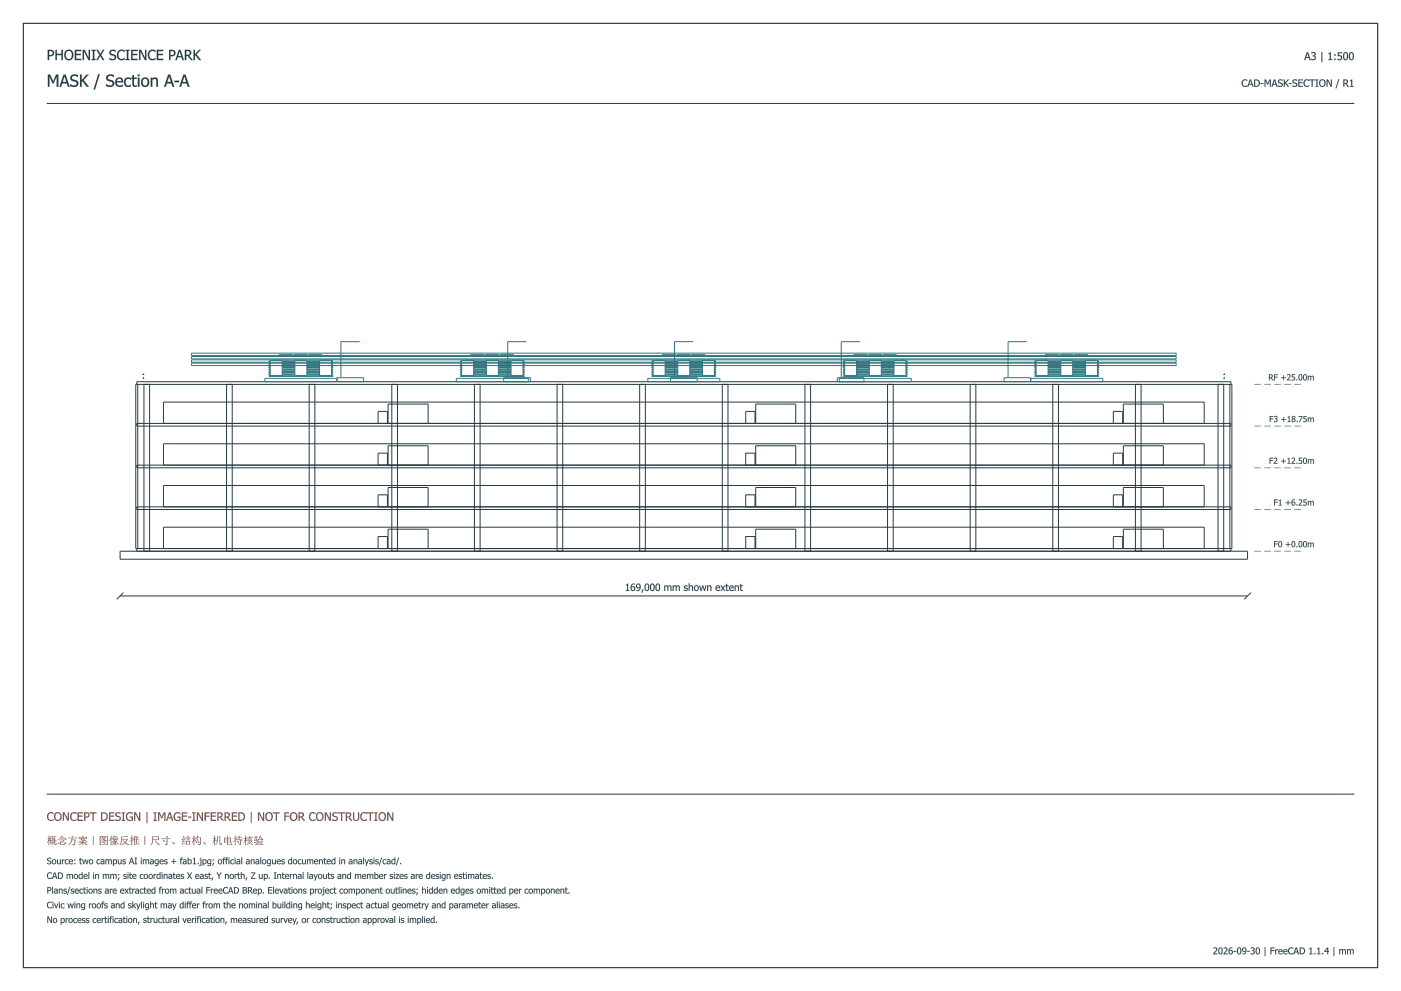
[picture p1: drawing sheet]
<svg xmlns="http://www.w3.org/2000/svg" width="420mm" height="297mm" viewBox="0 0 420 297" stroke-linecap="round" stroke-linejoin="round" font-family="sans-serif">
<path d="M7 7h406.2v283h-406.2z" fill="none" stroke="#263b43" stroke-width=".35"/>
<g fill="#183b47">
<path d="M14.3 14.9h.8a1.03 1.03 0 0 1 1.1 1.3 1.03 1.03 0 0 1-1.5 .7v1.1h-.4zM14.7 15.3v1.2a.72 .72 0 0 0 1.1-.6 .72 .72 0 0 0-1.1-.6zM16.6 14.9h.4v1.2h1.4v-1.2h.4v3.1h-.4v-1.5h-1.4v1.5h-.4zM19.7 15.3a1.46 1.46 0 0 1 1.9-.1 1.46 1.46 0 0 1 .3 1.9 1.41 1.41 0 0 1-1.9 .8 1.41 1.41 0 0 1-.7-1.9zM20.1 15.4a1.41 1.41 0 0 0 .5 2.3 1.22 1.22 0 0 0 1-1.4 1.22 1.22 0 0 0-1.3-1zM22.4 14.9h2v.4h-1.6v.8h1.4v.4h-1.4v1.1h1.6v.4h-2zM24.8 14.9h.6l1.2 2.5v-2.5h.4v3.1h-.5l-1.3-2.6v2.6h-.4zM27.5 14.9h1.2v.4h-.4v2.4h.4v.3h-1.2v-.3h.4v-2.4h-.4zM28.9 14.9h.5l.7 1.2 .7-1.2h.5l-1 1.6 1 1.5h-.5l-.7-1.2-.8 1.2h-.4l.9-1.5zM33.1 15.1l1.2-.2 .4 .2v.5l-.2-.1a.64 .64 0 0 0-.9-.3 .64 .64 0 0 0-.2 .9l.2 .1a1.01 1.01 0 0 1 1.2 1.2 1.01 1.01 0 0 1-1.6 .6l-.4-.2v-.5l.3 .2a.67 .67 0 0 0 .9 .2 .67 .67 0 0 0 .2-.9l-.9-.3a.81 .81 0 0 1-.2-1.4zM35.5 15.3l.6-.4h.6l.7 .3v.4a1.14 1.14 0 0 0-1.6 0 1.14 1.14 0 0 0 0 1.6 1.14 1.14 0 0 0 1.5 .2l.1 .4a1.56 1.56 0 0 1-2.1-.3 1.56 1.56 0 0 1 .1-2zM37.7 14.9h1.2v.4h-.4v2.4h.4v.3h-1.2v-.3h.4v-2.4h-.4zM39.4 14.9h1.9v.4h-1.5v.8h1.4v.4h-1.4v1.1h1.5v.4h-1.9zM41.7 14.9h.6l1.2 2.5v-2.5h.4v3.1h-.5l-1.3-2.6v2.6h-.4zM44.7 15.3l.6-.4h.7l.7 .3v.4a1.14 1.14 0 0 0-1.6 0 1.14 1.14 0 0 0-.1 1.6 1.14 1.14 0 0 0 1.6 .2l.1 .4a1.56 1.56 0 0 1-2.1-.3 1.56 1.56 0 0 1 0-2zM47 14.9h1.9v.4h-1.5v.8h1.4v.4h-1.4v1.1h1.5v.4h-1.9zM50.7 14.9h.8a1.03 1.03 0 0 1 1.1 1.3 1.03 1.03 0 0 1-1.5 .7v1.1h-.4zM51.1 15.3v1.2a.72 .72 0 0 0 1.1-.6 .72 .72 0 0 0-1.1-.6zM53.6 14.9h.5l1.1 3.1h-.5l-.3-.9h-1.1l-.3 .9h-.4zM53.9 15.4l-.5 1.4h.9zM55.4 14.9h.8a.9 .9 0 0 1 1.1 .7 .9 .9 0 0 1-.6 1.1l1.1 1.3h-.5l-1-1.2h-.5v1.2h-.4zM55.8 15.3v1.1a.68 .68 0 0 0 1-.1 .68 .68 0 0 0-.2-.9zM58 14.9h.5v1.5l1.2-1.5h.5l-1.3 1.4 1.4 1.7h-.6l-1.1-1.4-.1 .2v1.2h-.5z"/>
<path d="M14.3 14.9l1.6 .2a1.06 1.06 0 0 1 .2 1.4 1.06 1.06 0 0 1-1.4 .4v1.1h-.4zM14.3 14.9v3.1h.4v-1.2l1.3-.3 .2-.9-.5-.5zM14.7 15.3v1.2l.9-.2 .2-.4-.2-.5zM14.7 15.3h.7a.7 .7 0 0 1 .3 1 .7 .7 0 0 1-1 .2zM16.6 14.9h.5v1.2h1.3v-1.2h.5v3.1h-.5v-1.5h-1.4l.1 1.5h-.5zM16.6 14.9v3.1h.4v-1.5h1.5l-.1 1.5h.4v-3.1h-.4l.1 1.3h-1.5v-1.3zM19.6 15.3l.5-.3 .7-.1 1 .5 .2 1.5-.6 1-1.1 .1-.8-.5-.2-1.3zM19.7 15.3a1.73 1.73 0 0 0 .7 2.7l.8-.1 .5-.4 .3-.8-.1-.9-.3-.5-.6-.3h-.7zM20 15.6a1.85 1.85 0 0 0 0 1.8 .92 .92 0 0 0 1.3 0l.2-1.5a.88 .88 0 0 0-.7-.6 .88 .88 0 0 0-.8 .3zM20.1 15.4l.9-.1 .5 .6a1.06 1.06 0 0 1-.2 1.5 1.06 1.06 0 0 1-1.5-.2l-.1-1.1zM22.4 14.9h2v.4h-1.6v.8h1.5v.4h-1.5v1.1h1.6v.4h-2zM22.4 14.9v3.1h2v-.4l-1.6 .1v-1.2h1.4v-.4l-1.4 .1v-.9h1.6v-.4zM24.8 14.9h.6l1.2 2.5v-2.5h.4v3.1h-.5l-1.3-2.6v2.6h-.4zM24.8 14.9v3.1h.4v-2.6l1.3 2.6h.5v-3.1h-.4v2.5l-1.2-2.5zM27.5 14.9h1.2v.4h-.4v2.4h.4v.3h-1.2v-.3h.4v-2.4h-.4zM27.5 14.9v.4l.4-.1v2.5h-.4v.3h1.2v-.3h-.4v-2.5l.4 .1v-.4zM28.9 14.9h.5l.7 1.2 .7-1.2h.5l-1 1.6 1 1.5h-.5l-.7-1.2-.8 1.2h-.5l1-1.5zM28.9 14.9l1 1.6-1 1.5h.4l.8-1.3 .7 1.3h.5l-1-1.5 1-1.6h-.5l-.7 1.3-.7-1.3zM33.1 15.1l1.2-.2 .4 .2v.5l-.2-.1a.62 .62 0 0 0-.9-.3 .62 .62 0 0 0-.1 .9l.4 .2a.97 .97 0 0 1 .8 1.3 .97 .97 0 0 1-1.5 .4l-.5-.2v-.5l1 .4 .6-.1 .1-.4-.2-.4-1-.3a.83 .83 0 0 1-.1-1.4zM33.1 15.2l-.3 .9 .4 .4 .8 .2a.52 .52 0 0 1 .4 .7 .52 .52 0 0 1-.7 .3l-.9-.4v.5l1.4 .2 .6-.5v-.5l-.4-.5-1.1-.5-.1-.5 .6-.3 .9 .4v-.5l-.9-.2zM35.5 15.3l.8-.4 1.1 .2v.6l-.9-.4-.7 .3a1.24 1.24 0 0 0-.2 1.4 1.24 1.24 0 0 0 1.2 .7l.6-.4v.5l-.9 .3-.8-.2-.5-.5-.1-1.2zM35.5 15.3a1.85 1.85 0 0 0 .4 2.7h.9l.6-.2v-.5l-.3 .3a1.03 1.03 0 0 1-1.3-.2l-.3-.9 .3-1 .7-.3 .9 .4v-.4l-1.1-.3zM37.6 14.9h1.3v.4h-.4v2.4h.4v.3h-1.3v-.3h.5v-2.4h-.5zM37.7 14.9v.4l.4-.1v2.5h-.4v.3h1.2v-.3h-.5v-2.5l.5 .1v-.4zM39.3 14.9h2v.4h-1.5v.8h1.4v.4h-1.4v1.1h1.5v.4h-2zM39.4 14.9v3.1h1.9v-.4l-1.6 .1v-1.2h1.5v-.4l-1.5 .1v-.9h1.6v-.4zM41.7 14.9h.6l1.2 2.5v-2.5h.4v3.1h-.5l-1.3-2.6v2.6h-.4zM41.7 14.9v3.1h.4v-2.6l1.3 2.6h.5v-3.1h-.4v2.5l-1.2-2.5zM44.7 15.3l.8-.4 1.2 .2v.6l-1-.4-.7 .3a1.24 1.24 0 0 0-.2 1.4 1.24 1.24 0 0 0 1.2 .7l.7-.4v.5l-1 .3-.7-.2-.5-.5-.2-1.2zM44.7 15.3a1.65 1.65 0 0 0 1 2.7l1-.2v-.5l-.4 .3a1.03 1.03 0 0 1-1.3-.2l-.3-.9 .3-1 .7-.3 1 .4v-.4l-1.2-.3zM47 14.9h2v.4h-1.6v.8h1.5v.4h-1.5v1.1h1.6v.4h-2zM47 14.9v3.1h1.9v-.4l-1.5 .1v-1.2h1.4v-.4l-1.4 .1v-.9h1.5v-.4zM50.7 14.9l1.6 .2a1.06 1.06 0 0 1 .1 1.4 1.06 1.06 0 0 1-1.3 .4v1.1h-.4zM50.7 14.9v3.1h.4v-1.2l1.3-.3 .2-.9-.5-.5zM51.1 15.3v1.2l.9-.2 .2-.4-.2-.5zM51.1 15.3h.7a.7 .7 0 0 1 .3 1 .7 .7 0 0 1-1 .2zM53.6 14.9h.5l1.1 3.1h-.5l-.3-.9h-1.1l-.3 .9h-.4zM53.6 14.9l-1 3.1h.4l.3-.9h1.2l.2 .9h.5l-1.1-3.1zM53.8 15.4l-.4 1.4h.9zM53.9 15.3l.5 1.5h-1zM55.4 14.9l1.6 .2a.84 .84 0 0 1 .2 1.3l-.5 .3 1.2 1.3h-.6l-1-1.2h-.5l.1 1.2h-.5zM55.4 14.9v3.1h.4v-1.2h.5l1 1.2h.5l-1.1-1.3 .5-.4 .1-.9-.6-.4zM55.8 15.3v1.1l.9-.1 .2-.7zM55.8 15.3l1 .2v.8l-1 .2zM58 14.9h.5v1.5l1.2-1.5h.5l-1.3 1.4 1.4 1.7h-.6l-1.1-1.4-.1 .2v1.2h-.5zM58 14.9v3.1h.5l-.1-1.2 .2-.3 1.1 1.5h.6l-1.4-1.7 1.3-1.4h-.5l-1.3 1.5 .1-1.5z"/>
</g>
<g fill="#243943">
<path d="M14.4 22.4h.6l.9 2 .9-2h.7v3.6h-.5v-3.1l-.9 2.1h-.3l-1-2.1v3.1h-.4zM19.1 22.4h.6l1.2 3.6h-.5l-.4-1h-1.3l-.4 1h-.5zM19.3 22.9l-.5 1.7h1.1zM21.4 22.6l.6-.3 .9 .1 .5 .1v.6l-.3-.2a.75 .75 0 0 0-1.1-.2 .75 .75 0 0 0-.2 1.1l.4 .1a1.15 1.15 0 0 1 1.3 1.4 1.15 1.15 0 0 1-1.7 .7l-.8-.2v-.6l.2 .1a.91 .91 0 0 0 1.1 .4 .91 .91 0 0 0 .6-1l-1-.4a.98 .98 0 0 1-.8-.7 .98 .98 0 0 1 .3-1zM24 22.4h.5v1.6l1.5-1.6h.6l-1.5 1.6 1.6 2h-.7l-1.3-1.7-.2 .3v1.4h-.5zM29.5 22.2h.4l-1.4 4.6h-.4zM32.2 22.6l.5-.3 .9 .1 .5 .1v.6l-.3-.2a.75 .75 0 0 0-1-.2 .75 .75 0 0 0-.2 1.1l.4 .1a1.15 1.15 0 0 1 1.2 1.4 1.15 1.15 0 0 1-1.7 .7l-.7-.2v-.6l.2 .1a.91 .91 0 0 0 1.1 .4 .91 .91 0 0 0 .6-1l-1-.4a.98 .98 0 0 1-.8-.7 .98 .98 0 0 1 .3-1zM34.9 23.6a1.16 1.16 0 0 1 1.5-.3 1.16 1.16 0 0 1 .5 1.4h-1.9a1.08 1.08 0 0 0 .7 .9 1.08 1.08 0 0 0 1.2-.3v.5a1.49 1.49 0 0 1-2-.2 1.49 1.49 0 0 1 0-2zM35.2 23.8l-.2 .5h1.5a.7 .7 0 0 0-.4-.7 .7 .7 0 0 0-.9 .2zM37.5 23.6l1.2-.4 .6 .2v.5a.98 .98 0 0 0-1.4 0 .98 .98 0 0 0 0 1.4 .98 .98 0 0 0 1.4 0v.5a1.43 1.43 0 0 1-2-.3 1.43 1.43 0 0 1 .2-1.9zM39.7 22.5h.5v.8h.8v.4h-.8v1.3a.54 .54 0 0 0 .1 .6 .54 .54 0 0 0 .7 0l-.1 .4a.84 .84 0 0 1-1.2-.8v-1.5h-.3v-.4h.3zM41.4 23.3h.4v2.7h-.4zM41.3 22.3h.6v.5h-.6zM42.6 23.6a1.38 1.38 0 0 1 2.2 .8 1.38 1.38 0 0 1-1.5 1.7 1.55 1.55 0 0 1-.7-2.5zM43 23.9a1.01 1.01 0 0 0-.2 1.2 1.01 1.01 0 0 0 1.1 .5 1.02 1.02 0 0 0 .4-1.3 1.02 1.02 0 0 0-1.2-.6zM45.2 23.3h.5v.3a.94 .94 0 0 1 1.1-.3 .94 .94 0 0 1 .6 .9v1.8h-.5v-1.5a.66 .66 0 0 0-.4-.9 .66 .66 0 0 0-.8 .4v2h-.5zM50.4 22.4h.6l1.3 3.6h-.6l-.3-1h-1.4l-.3 1h-.5zM50.7 22.9l-.5 1.7h1.1zM52.3 24.2h1.4v.4h-1.4zM55 22.4h.6l1.2 3.6h-.5l-.3-1h-1.4l-.3 1h-.5zM55.3 22.9l-.6 1.7h1.2z"/>
<path d="M14.3 22.3h.7l.9 2.1 .9-2.1h.7v3.7h-.5v-3.1l-.9 2.1h-.4l-.9-2.1 .1 3.1h-.6zM14.4 22.4v3.6h.4v-3.1l1 2.1h.3l.9-2.1v3.1h.5v-3.6h-.7l-.9 2.1-.9-2.1zM19 22.3h.7l1.2 3.7h-.5l-.4-1h-1.3l-.4 1h-.5zM19.1 22.4l-1.3 3.6h.5l.3-1h1.5l.3 1h.5l-1.2-3.6zM19.3 22.9l-.5 1.7h1.1zM19.3 22.8l.6 1.8h-1.1zM21.4 22.6l.5-.3 1.1 .1 .4 .1v.6a1.17 1.17 0 0 0-1.8 .2l.3 .5 1.5 .6a1.3 1.3 0 0 1-.4 1.6 1.3 1.3 0 0 1-1.6 0l-.4-.2v-.6l1 .4 .8-.1a.77 .77 0 0 0 0-.9 .77 .77 0 0 0-.9-.3 1 1 0 0 1-.8-.7 1 1 0 0 1 .3-1zM21.4 22.6l-.3 .7 .2 .7 1.6 .7a.6 .6 0 0 1 .1 .6 .6 .6 0 0 1-.6 .4l-.6-.1-.8-.4v.6l1 .2h.8l.6-.6a.91 .91 0 0 0-.6-1.3l-1-.3-.2-.7 .7-.4 1.1 .4v-.6l-1.1-.2zM24 22.3h.5v1.7l1.5-1.7h.6l-1.5 1.7 1.6 2h-.7l-1.3-1.7-.2 .3v1.4h-.5zM24 22.4v3.6h.5v-1.5l.2-.2 1.3 1.7h.6l-1.6-2 1.6-1.6h-.6l-1.5 1.7v-1.7zM29.5 22.2h.4l-1.4 4.6h-.5zM29.5 22.2l-1.4 4.6h.4l1.4-4.6zM32.2 22.6l.5-.3 1.1 .1 .4 .1v.6a1.17 1.17 0 0 0-1.8 .2l.1 .3 .7 .4a1.13 1.13 0 0 1 1 1.4 1.13 1.13 0 0 1-1.7 .7l-.7-.3v-.6l1.2 .4 .6-.1 .1-.5-.2-.4-1.2-.4a.95 .95 0 0 1-.1-1.6zM32.2 22.6l-.3 .5v.6l.4 .5 1 .3a.62 .62 0 0 1 .5 .8 .62 .62 0 0 1-.8 .4l-1.2-.5v.6l1.7 .2 .7-.6v-.6l-.4-.6-1.4-.5-.1-.6 .8-.4 1 .4v-.6l-1-.2zM34.9 23.6l.6-.4h.6l.5 .3 .3 .5v.7h-1.9a.87 .87 0 0 0 1.2 .9l.7-.3v.5a1.82 1.82 0 0 1-2-.1 1.76 1.76 0 0 1 0-2.1zM34.9 23.6a1.78 1.78 0 0 0 0 2.1l1 .3 1-.2v-.5l-.8 .4-.7-.1-.4-.9h1.9l-.1-.8a1.11 1.11 0 0 0-1.9-.3zM35.2 23.8l-.2 .5h1.5l-.1-.3a.68 .68 0 0 0-1.1-.2zM35.2 23.8l.9-.2 .4 .8h-1.5zM37.5 23.6l.6-.4h.7l.5 .2v.6a1 1 0 0 0-1.4 0 1 1 0 0 0 0 1.4l.6 .2 .8-.3v.6l-1 .2-.9-.5-.2-1.2zM37.6 23.6a1.59 1.59 0 0 0 .3 2.4l1.4-.2v-.4a1.01 1.01 0 0 1-1.5 0 1.01 1.01 0 0 1 .1-1.5l.6-.3 .8 .3v-.5l-1-.2zM39.7 22.5h.5v.8h.8v.4h-.8v1.6l.2 .3 .6-.1v.5l-.7 .1-.5-.4-.1-2h-.3v-.4h.3zM39.7 22.5v.8h-.3v.4l.3-.1 .1 2.1 .5 .3h.7v-.4h-.7l-.2-.6v-1.4l.9 .1v-.4h-.9l.1-.8zM41.3 23.3h.5v2.7h-.5zM41.4 23.3v2.7h.4v-2.7zM41.3 22.3h.6v.5h-.6zM41.3 22.3v.5h.6v-.5zM42.6 23.6l.9-.4a1.3 1.3 0 0 1 1.2 1.8 1.28 1.28 0 0 1-1.6 1.1 1.28 1.28 0 0 1-.8-1.8zM42.7 23.6a1.9 1.9 0 0 0-.1 2.1 1.29 1.29 0 0 0 1.8 0 1.99 1.99 0 0 0 0-2.1 1.24 1.24 0 0 0-1.7 0zM43 23.9l-.2 .7 .2 .8a.76 .76 0 0 0 1.1 0l.1-.8-.1-.7-.6-.3zM43 23.8l.5-.2a1.08 1.08 0 0 1 .8 1.1 1.08 1.08 0 0 1-1 1 1.32 1.32 0 0 1-.3-1.9zM45.2 23.3h.5v.3l.7-.4 .7 .2 .3 .5v2.1h-.5l-.1-2.1a.72 .72 0 0 0-1.1 .1v2h-.5zM45.2 23.3v2.7h.5l-.1-2 .8-.4 .5 .3v2.1h.5l-.1-1.8a.92 .92 0 0 0-.6-.9 .92 .92 0 0 0-1.1 .3l.1-.3zM50.4 22.3h.6l1.3 3.7h-.6l-.3-1h-1.4l-.3 1h-.5zM50.4 22.4l-1.2 3.6h.5l.3-1h1.4l.3 1h.6l-1.3-3.6zM50.7 22.9l-.5 1.7h1.1zM50.7 22.8l.6 1.8h-1.2zM52.3 24.2h1.4v.5h-1.4zM52.3 24.2v.4h1.4v-.4zM55 22.3h.6l1.3 3.7h-.6l-.3-1h-1.4l-.3 1h-.5zM55 22.4l-1.2 3.6h.5l.3-1h1.4l.3 1h.5l-1.2-3.6zM55.3 22.9l-.6 1.7h1.2zM55.3 22.8l.6 1.8h-1.2z"/>
<path d="M391.9 15.7h.4l.8 2.3h-.3l-.3-.6h-.8l-.3 .6h-.3zM392.1 16l-.4 1.1h.8zM393.3 15.8l.1-.1a.65 .65 0 0 1 1 .1 .65 .65 0 0 1-.2 .9 .75 .75 0 0 1 .3 1.1 .75 .75 0 0 1-1.2 .2l-.1-.4a.55 .55 0 0 0 .9 .2 .55 .55 0 0 0-.1-.9h-.3v-.3a.42 .42 0 0 0 .5-.3 .42 .42 0 0 0-.4-.5 .42 .42 0 0 0-.5 .3zM396.3 15.6h.3v3h-.3zM398.4 16l.7-.3v2.1h.4v.2h-1.1v-.2h.4v-1.6h-.4zM400.2 16.3h.3v.4h-.3zM400.2 17.6h.3v.4h-.3zM401.2 15.7h1.3v.2h-1v.7a.81 .81 0 0 1 1 1 .81 .81 0 0 1-1.4 .3v-.3a.58 .58 0 0 0 .8 .2 .58 .58 0 0 0 .1-.9 .58 .58 0 0 0-.8 0zM403.1 15.8a.83 .83 0 0 1 1 .1 .83 .83 0 0 1 .2 .9 .83 .83 0 0 1-.8 1.3 .83 .83 0 0 1-.7-1.3zM403.3 15.9l-.2 .9a.55 .55 0 0 0 0 .7 .55 .55 0 0 0 .7 .2l.2-.9a.58 .58 0 0 0 0-.6 .58 .58 0 0 0-.7-.3zM404.9 15.8a.83 .83 0 0 1 .9 .1 .83 .83 0 0 1 .2 .9 .83 .83 0 0 1-.7 1.3 .83 .83 0 0 1-.8-1.3zM405.1 15.9l-.2 .9a.55 .55 0 0 0 0 .7 .55 .55 0 0 0 .7 .2l.1-.9a.58 .58 0 0 0 0-.6 .58 .58 0 0 0-.6-.3z"/>
<path d="M391.9 15.7h.4l.8 2.3h-.4l-.2-.6h-.8l-.2 .6h-.4zM391.9 15.7l-.8 2.3h.3l.2-.7h1l.2 .7h.3l-.8-2.3zM392.1 16l-.4 1.1h.8zM392.1 15.9l.4 1.2h-.8zM393.3 15.8l1.1-.1a.54 .54 0 0 1 .2 .6 .54 .54 0 0 1-.4 .4l.4 .3-.1 .7-.5 .4-.8-.2v-.3l.8 .1 .3-.4-.1-.3-.5-.1v-.3l.4-.1 .1-.4-.3-.2-.6 .2zM393.3 15.8v.3l.6-.2a.4 .4 0 0 1 .4 .5 .4 .4 0 0 1-.6 .2v.3l.5 .1 .1 .5-.5 .3-.6-.2v.3l1 .1 .4-.5v-.4l-.5-.4 .4-.3v-.5l-.5-.2zM396.3 15.6h.3v3h-.3zM396.3 15.6v3h.3v-3zM398.4 16l.7-.3v2.1l.4-.1v.3h-1.1v-.3h.4v-1.5h-.4zM398.4 16v.2h.4v1.6h-.4v.2h1.1v-.2h-.4v-2.1zM400.1 16.2h.4v.5h-.4zM400.2 16.3v.4h.3v-.4zM400.1 17.5h.4v.5h-.4zM400.2 17.6v.4h.3v-.4zM401.2 15.7h1.3v.3l-1-.1 .1 .7a.77 .77 0 0 1 .9 .8 .77 .77 0 0 1-1.1 .6l-.3-.1v-.3l.8 .1 .3-.5-.3-.4-.7 .1zM401.2 15.7v1.2h.8l.2 .4-.2 .4-.9-.1v.3l.9 .1 .4-.4 .1-.5-.2-.4-.8-.1v-.7h1v-.2zM403.1 15.7a.84 .84 0 0 1 1 .2 .84 .84 0 0 1 .2 .9 .82 .82 0 0 1-.3 1.1 .82 .82 0 0 1-1-.1l-.2-1.3zM403.1 15.8a1.45 1.45 0 0 0 .4 2.2l.6-.3 .1-1.2-.3-.7zM403.3 16l-.2 .8a.58 .58 0 0 0 0 .7 .58 .58 0 0 0 .6 .2l.2-.9a.56 .56 0 0 0 .1-.6 .56 .56 0 0 0-.7-.2zM403.3 15.9h.5l.1 .4v1.1l-.2 .4-.4-.1-.2-.3zM404.9 15.7a.84 .84 0 0 1 .9 .2 .84 .84 0 0 1 .2 .9 .82 .82 0 0 1-.2 1.1 .82 .82 0 0 1-1.1-.1l-.2-1.3zM404.9 15.8a1.45 1.45 0 0 0 .4 2.2l.5-.2 .2-1.3-.3-.7zM405.1 16l-.2 .8a.58 .58 0 0 0 0 .7 .58 .58 0 0 0 .6 .2l.2-1.3-.2-.5zM405.1 15.9h.4l.2 .4v1.1l-.3 .4-.3-.1-.2-.3z"/>
<path d="M372.7 24.1l.9-.3 .4 .2v.3a.81 .81 0 0 0-1.1 .1 .81 .81 0 0 0 0 1.1 .81 .81 0 0 0 1.1 0v.4a1.13 1.13 0 0 1-1.5-.3 1.13 1.13 0 0 1 .2-1.5zM374.8 23.8h.4l.7 2.2h-.3l-.2-.6h-.8l-.2 .6h-.3zM375 24.1l-.3 1h.6zM376.1 23.8h.5a1.1 1.1 0 0 1 1.2 1.1 1.1 1.1 0 0 1-1.2 1.1h-.5zM376.4 24.1v1.7a.88 .88 0 0 0 1.1-.9 .88 .88 0 0 0-1.1-.8zM378.1 24.9h.8v.3h-.8zM379.2 23.8h.4l.6 1.2 .5-1.2h.4v2.2h-.3v-1.9l-.5 1.3h-.2l-.6-1.3v1.9h-.3zM382.1 23.8h.3l.7 2.2h-.3l-.2-.6h-.8l-.2 .6h-.3zM382.2 24.1l-.3 1h.7zM383.5 24l.8-.2 .3 .1v.4a.49 .49 0 0 0-.6-.3 .49 .49 0 0 0-.3 .7h.1a.72 .72 0 0 1 .9 .9 .72 .72 0 0 1-1.1 .4l-.4-.1v-.4a.6 .6 0 0 0 .7 .3 .6 .6 0 0 0 .5-.6 .86 .86 0 0 1-.9-.3 .86 .86 0 0 1 0-.9zM385 23.8h.3v1l.9-1h.4l-.9 1 .9 1.2h-.4l-.8-1-.1 1h-.3zM386.5 24.9h.9v.3h-.9zM387.8 24l.9-.2 .3 .1v.4a.49 .49 0 0 0-.7-.3 .49 .49 0 0 0-.2 .7h.1a.72 .72 0 0 1 .8 .9 .72 .72 0 0 1-1.1 .4l-.3-.1v-.4a.6 .6 0 0 0 .7 .3 .6 .6 0 0 0 .4-.6 .86 .86 0 0 1-.8-.3 .86 .86 0 0 1-.1-.9zM389.4 23.8h1.3v.3h-1v.6h1v.2h-1v.8h1v.3h-1.3zM391.2 24.1l.9-.3 .5 .2v.3a.81 .81 0 0 0-1.1 .1 .81 .81 0 0 0 0 1.1 .81 .81 0 0 0 1.1 0v.4a1.13 1.13 0 0 1-1.5-.3 1.13 1.13 0 0 1 .1-1.5zM392.6 23.8h1.8v.3h-.7v1.9h-.3v-1.9h-.8zM394.5 23.8h.9v.2h-.3v1.8h.3v.2h-.9v-.2h.3v-1.8h-.3zM395.9 24.1a1.05 1.05 0 0 1 1.4 .1 1.05 1.05 0 0 1 0 1.4 1.05 1.05 0 0 1-1.4 .2l-.3-.9zM396.2 24.2a.8 .8 0 0 0-.3 1.1 .8 .8 0 0 0 1.2 .1 .81 .81 0 0 0 .1-1 .81 .81 0 0 0-1-.2zM397.8 23.8h.5l.8 1.7v-1.7h.3v2.2h-.3l-1-1.9v1.9h-.3zM401.4 23.7h.2l-.8 2.8h-.3zM402.9 23.8h.5a.64 .64 0 0 1 .8 .5 .64 .64 0 0 1-.4 .8l.8 .9h-.4l-.7-.9h-.3v.9h-.3zM403.2 24.1v.8h.2a.42 .42 0 0 0 .5-.4 .42 .42 0 0 0-.4-.4zM404.8 24.1l.7-.3v2h.4v.2h-1.1v-.2h.4v-1.5h-.4z"/>
<path d="M372.7 24.1l.7-.3 .7 .2v.3l-.5-.2h-.5l-.4 .6a.76 .76 0 0 0 .1 .8 .76 .76 0 0 0 .8 .3l.5-.3v.4l-.6 .2-.5-.1-.5-.4-.1-.9zM372.7 24.1a1.14 1.14 0 0 0-.2 1.3 1.14 1.14 0 0 0 1.1 .6l.4-.1v-.4l-.5 .3-.5-.1-.3-.6v-.6l.5-.5 .8 .3v-.3l-.6-.2zM374.8 23.8h.4l.7 2.2h-.3l-.2-.6h-.8l-.2 .6h-.3zM374.8 23.8l-.7 2.2h.3l.2-.6h.8l.2 .6h.3l-.7-2.2zM375 24.1l-.3 1h.6zM375 24.1l.3 1.1h-.7zM376.1 23.8h.5a1.11 1.11 0 0 1 1.3 1.1 1.11 1.11 0 0 1-1.3 1.1h-.5zM376.1 23.8v2.2l1.3-.2 .4-.5-.1-.9-.6-.5zM376.4 24.1v1.7l.7-.1 .3-.4a.85 .85 0 0 0-.4-1.2zM376.4 24.1h.7l.4 .4v.7l-.4 .5-.7 .1zM378 24.9h.9v.3h-.9zM378.1 24.9v.3h.8v-.3zM379.2 23.8h.4l.6 1.2 .5-1.2h.4v2.2h-.3v-1.9l-.5 1.3h-.2l-.6-1.3v1.9h-.3zM379.2 23.8v2.2h.3v-1.9l.6 1.3h.2l.5-1.3v1.9h.3v-2.2h-.4l-.5 1.3-.6-1.3zM382 23.8h.4l.8 2.2h-.4l-.2-.6h-.8l-.2 .6h-.3zM382.1 23.8l-.8 2.2h.3l.2-.6h.9l.1 .6h.3l-.7-2.2zM382.2 24.1l-.3 1h.7zM382.2 24.1l.4 1.1h-.7zM383.5 24l1-.2 .1 .5a.48 .48 0 0 0-.6-.3 .48 .48 0 0 0-.3 .7h.1a.73 .73 0 0 1 .9 .9 .73 .73 0 0 1-1.2 .4l-.3-.1v-.4l.7 .3 .5-.4-1.1-.7zM383.5 24l-.2 .4 .1 .4 .8 .3a.35 .35 0 0 1 .2 .3 .35 .35 0 0 1-.2 .4l-1-.3v.4l.4 .1 .9-.2 .1-.8-.9-.3-.2-.3 .5-.4 .6 .3v-.4l-.6-.1zM385 23.8h.3v1l.9-1h.4l-.9 1 .9 1.2h-.4l-.8-1-.1 1h-.3zM385 23.8v2.2h.3l.1-1 .8 1h.4l-1-1.2 1-1h-.4l-.9 1.1v-1.1zM386.5 24.9h.9v.3h-.9zM386.5 24.9v.3h.9v-.3zM387.8 24l1-.2 .2 .5a.48 .48 0 0 0-.7-.3 .48 .48 0 0 0-.2 .7h.1a.73 .73 0 0 1 .9 .9 .73 .73 0 0 1-1.2 .4l-.3-.1v-.4l.7 .3 .5-.4-.1-.2-1-.5zM387.8 24l-.2 .6 .9 .5a.35 .35 0 0 1 .3 .3 .35 .35 0 0 1-.3 .4l-.9-.3v.4l.3 .1 1-.2 .1-.8-.9-.3-.2-.3 .5-.4 .6 .3v-.4l-.7-.1zM389.4 23.8h1.3v.3h-1v.6h1v.3l-1-.1v.8h1v.3h-1.3zM389.4 23.8v2.2h1.3v-.3l-1.1 .1v-.9h1.1v-.2h-1.1v-.6h1.1v-.3zM391.2 24.1l.7-.3 .7 .2v.3l-.5-.2h-.5l-.3 .6a.76 .76 0 0 0 .1 .8 .76 .76 0 0 0 .7 .3l.5-.3v.4l-.6 .2-.5-.1-.4-.4-.2-.9zM391.2 24.1a1.14 1.14 0 0 0-.2 1.3 1.14 1.14 0 0 0 1.1 .6l.5-.1v-.4l-.6 .3-.5-.1-.3-.6 .1-.6 .5-.5 .8 .3v-.3l-.7-.2zM392.6 23.8h1.8v.3h-.7v1.9h-.4l.1-1.9h-.8zM392.6 23.8v.3h.8v1.9h.3l-.1-1.9h.8v-.3zM394.5 23.8h.9v.3h-.3v1.7h.3v.2h-.9v-.2h.3v-1.8l-.3 .1zM394.5 23.8v.2h.3v1.8h-.3v.2h.9v-.2h-.3v-1.8h.3v-.2zM395.9 24.1l.3-.2a1.01 1.01 0 0 1 1.1 .1 1.01 1.01 0 0 1 .2 1.1l-.1 .5-.4 .4-1-.1-.4-.8zM395.9 24.1a1.14 1.14 0 0 0-.2 1.3 1.14 1.14 0 0 0 1.3 .6l.5-.6-.1-1.2-.6-.4zM396.1 24.3l-.2 .6 .2 .7 .8 .1 .3-.5-.1-.8-.4-.3zM396.2 24.1l.5-.1 .4 .2a.83 .83 0 0 1 .1 1.2 .83 .83 0 0 1-1.1 .2l-.2-.9zM397.8 23.8h.5l.8 1.7v-1.7h.3v2.2h-.3l-1-1.9v1.9h-.3zM397.8 23.8v2.2h.3v-1.9l1 1.9h.3v-2.2h-.3v1.8l-.8-1.8zM401.4 23.7h.3l-.9 2.8h-.3zM401.4 23.7l-.9 2.8h.3l.8-2.8zM402.9 23.8l1.1 .1a.64 .64 0 0 1 .2 .7 .64 .64 0 0 1-.4 .5l.8 .9h-.4l-.7-.9h-.3v.9h-.3zM402.9 23.8v2.2h.3l-.1-.9h.4l.7 .9h.4l-.8-1 .3-.2 .1-.7-.4-.3zM403.2 24.1v.8l.6-.1 .1-.5zM403.1 24.1l.8 .1-.1 .6-.7 .1zM404.8 24.1l.7-.3v2h.4v.2h-1.1v-.2h.4v-1.5h-.4zM404.8 24.1v.2h.5v1.5h-.5v.2h1.1v-.2h-.4v-2z"/>
</g>
<g fill="none" stroke="#263b43" stroke-width=".3">
<path d="M14 31h392.2M40.7 115.2h328.7v49.2h-328.7zM41 115.2v-.8h328.1v.8M41.3 115.2v49.2M43 113.2h.1M43 112.1h.1M43.2 115.2v50M44.9 115.2v50M67.9 115.2v50M69.6 115.2v50M92.7 115.2v50M94.4 115.2v50"/>
<path d="M117.5 115.2v50M119.2 115.2v50M142.3 115.2v50M144 115.2v50M167.1 115.2v50M168.8 115.2v50M191.8 115.2v50M193.5 115.2v50M216.6 115.2v50M218.3 115.2v50M241.4 115.2v50M243.1 115.2v50"/>
<path d="M266.2 115.2v50M267.9 115.2v50M291 115.2v50M292.7 115.2v50M315.7 115.2v50M317.4 115.2v50M340.5 115.2v50M342.2 115.2v50M365.3 115.2v50M367 115.2v50M367.1 113.2h.1M367.1 112.1h.1"/>
<path d="M368.8 115.2v49.2M41 126.9h328.1v.8h-328.1zM41 139.4h328.1v.8h-328.1zM49 126.9v-6.4h312.1v6.4M49 139.4v-6.4h312.1v6.4M113.4 126.9v-3.6h2.8v3.6M113.4 139.4v-3.6h2.8v3.6M116.4 126.9v-5.8h12v5.8M116.4 139.4v-5.8h12v5.8M223.6 126.9v-3.6h2.8v3.6M223.6 139.4v-3.6h2.8v3.6M226.6 126.9v-5.8h12v5.8"/>
<path d="M226.6 139.4v-5.8h12v5.8M333.9 126.9v-3.6h2.8v3.6M333.9 139.4v-3.6h2.8v3.6M336.9 126.9v-5.8h12v5.8M336.9 139.4v-5.8h12v5.8M41 151.9h328.1v.8h-328.1zM49 151.9v-6.4h312.1v6.4M113.4 151.9v-3.6h2.8v3.6M116.4 151.9v-5.8h12v5.8M223.6 151.9v-3.6h2.8v3.6M226.6 151.9v-5.8h12v5.8M333.9 151.9v-3.6h2.8v3.6"/>
<path d="M336.9 151.9v-5.8h12v5.8M36 165.2h338.1v2.4h-338.1zM41 164.4v.8M49 164.4v-6.4h312.1v6.4M113.4 164.4v-3.6h2.8v3.6M116.4 164.4v-5.8h12v5.8M223.6 164.4v-3.6h2.8v3.6M226.6 164.4v-5.8h12v5.8M333.9 164.4v-3.6h2.8v3.6M336.9 164.4v-5.8h12v5.8M369.1 164.4v.8"/>
</g>
<g fill="none" stroke="#2c777f" stroke-width=".3">
<path d="M57.4 108.9h295.3v.7h-295.3zM57.4 107.9h295.3v.7h-295.3zM57.4 106.9h295.3v.7h-295.3zM57.4 105.9h295.3v.7h-295.3zM80.6 112.7h19.2v.1h-19.2zM81 108h3.6v4.6h-3.6zM81 112.2h-.4l.4 .1M81 111.7h-.4l.4 .1M81 111.2h-.4l.4 .1M81 110.7h-.4l.4 .1M81 110.2h-.4l.4 .1M81 109.7h-.4l.4 .1"/>
<path d="M81 109.2h-.4l.4 .1M81 108.7h-.4l.4 .1M81 108.2h-.4l.4 .1M84.6 112.3h3.8M84.6 112.2h3.8M84.6 111.8h3.8M84.6 111.7h3.8M84.6 111.3h3.8M84.6 111.2h3.8M84.6 110.8h3.8M84.6 110.7h3.8M84.6 110.3h3.8"/>
<path d="M84.6 110.2h3.8M84.6 109.8h3.8M84.6 109.7h3.8M84.6 109.3h3.8M84.6 109.2h3.8M84.6 108.8h3.8M84.6 108.7h3.8M84.6 108.3h3.8M84.6 108.2h3.8M87.8 106.2h-4v.6h4M88.4 108h3.6v4.6h-3.6zM92 112.3h3.8"/>
<path d="M92 112.2h3.8M92 111.8h3.8M92 111.7h3.8M92 111.3h3.8M92 111.2h3.8M92 110.8h3.8M92 110.7h3.8M92 110.3h3.8M92 110.2h3.8M92 109.8h3.8M92 109.7h3.8M92 109.3h3.8"/>
<path d="M92 109.2h3.8M92 108.8h3.8M92 108.7h3.8M92 108.3h3.8M92 108.2h3.8M92.2 106.2h-4v.6h4M95.8 108h3.6v4.6h-3.6zM96.6 106.2h-4v.6h4M99.4 112.2h.4l-.4 .1M99.4 111.7h.4l-.4 .1M99.4 111.2h.4l-.4 .1M99.4 110.7h.4l-.4 .1"/>
<path d="M99.4 110.2h.4l-.4 .1M99.4 109.7h.4l-.4 .1M99.4 109.2h.4l-.4 .1M99.4 108.7h.4l-.4 .1M99.4 108.2h.4l-.4 .1M101 113.4h-21.6v1h29.6v-1.2h-8v1.2M107.8 102.4h-5.6v10.8M138.1 112.7h19.2v.1h-19.2zM138.5 108h3.6v4.6h-3.6zM138.5 112.2h-.4l.4 .1M138.5 111.7h-.4l.4 .1M138.5 111.2h-.4l.4 .1"/>
<path d="M138.5 110.7h-.4l.4 .1M138.5 110.2h-.4l.4 .1M138.5 109.7h-.4l.4 .1M138.5 109.2h-.4l.4 .1M138.5 108.7h-.4l.4 .1M138.5 108.2h-.4l.4 .1M142.1 112.3h3.8M142.1 112.2h3.8M142.1 111.8h3.8M142.1 111.7h3.8M142.1 111.3h3.8M142.1 111.2h3.8"/>
<path d="M142.1 110.8h3.8M142.1 110.7h3.8M142.1 110.3h3.8M142.1 110.2h3.8M142.1 109.8h3.8M142.1 109.7h3.8M142.1 109.3h3.8M142.1 109.2h3.8M142.1 108.8h3.8M142.1 108.7h3.8M142.1 108.3h3.8M142.1 108.2h3.8"/>
<path d="M145.3 106.2h-4v.6h4M145.9 108h3.6v4.6h-3.6zM149.5 112.3h3.8M149.5 112.2h3.8M149.5 111.8h3.8M149.5 111.7h3.8M149.5 111.3h3.8M149.5 111.2h3.8M149.5 110.8h3.8M149.5 110.7h3.8M149.5 110.3h3.8M149.5 110.2h3.8"/>
<path d="M149.5 109.8h3.8M149.5 109.7h3.8M149.5 109.3h3.8M149.5 109.2h3.8M149.5 108.8h3.8M149.5 108.7h3.8M149.5 108.3h3.8M149.5 108.2h3.8M149.7 106.2h-4v.6h4M151.1 114.4v-1.2h8v1.2h-22.2v-1h21.6v1M153.3 108h3.6v4.6h-3.6zM154.1 106.2h-4v.6h4"/>
<path d="M156.9 112.2h.4l-.4 .1M156.9 111.7h.4l-.4 .1M156.9 111.2h.4l-.4 .1M156.9 110.7h.4l-.4 .1M156.9 110.2h.4l-.4 .1M156.9 109.7h.4l-.4 .1M156.9 109.2h.4l-.4 .1M156.9 108.7h.4l-.4 .1M156.9 108.2h.4l-.4 .1M157.9 102.4h-5.6v10.8M194.3 113.4h21.6v1h-21.6zM195.5 112.7h19.2v.1h-19.2z"/>
<path d="M195.9 108h3.6v4.6h-3.6zM195.9 112.2h-.4l.4 .1M195.9 111.7h-.4l.4 .1M195.9 111.2h-.4l.4 .1M195.9 110.7h-.4l.4 .1M195.9 110.2h-.4l.4 .1M195.9 109.7h-.4l.4 .1M195.9 109.2h-.4l.4 .1M195.9 108.7h-.4l.4 .1M195.9 108.2h-.4l.4 .1M199.5 112.3h3.8M199.5 112.2h3.8"/>
<path d="M199.5 111.8h3.8M199.5 111.7h3.8M199.5 111.3h3.8M199.5 111.2h3.8M199.5 110.8h3.8M199.5 110.7h3.8M199.5 110.3h3.8M199.5 110.2h3.8M199.5 109.8h3.8M199.5 109.7h3.8M199.5 109.3h3.8M199.5 109.2h3.8"/>
<path d="M199.5 108.8h3.8M199.5 108.7h3.8M199.5 108.3h3.8M199.5 108.2h3.8M201.1 114.4v-1.2h8v1.2M202.7 106.2h-4v.6h4M203.3 108h3.6v4.6h-3.6zM206.9 112.3h3.8M206.9 112.2h3.8M206.9 111.8h3.8M206.9 111.7h3.8M206.9 111.3h3.8"/>
<path d="M206.9 111.2h3.8M206.9 110.8h3.8M206.9 110.7h3.8M206.9 110.3h3.8M206.9 110.2h3.8M206.9 109.8h3.8M206.9 109.7h3.8M206.9 109.3h3.8M206.9 109.2h3.8M206.9 108.8h3.8M206.9 108.7h3.8M206.9 108.3h3.8"/>
<path d="M206.9 108.2h3.8M207.1 106.2h-4v.6h4M207.9 102.4h-5.6v10.8M210.7 108h3.6v4.6h-3.6zM211.5 106.2h-4v.6h4M214.3 112.2h.4l-.4 .1M214.3 111.7h.4l-.4 .1M214.3 111.2h.4l-.4 .1M214.3 110.7h.4l-.4 .1M214.3 110.2h.4l-.4 .1M214.3 109.7h.4l-.4 .1M214.3 109.2h.4l-.4 .1"/>
<path d="M214.3 108.7h.4l-.4 .1M214.3 108.2h.4l-.4 .1M251.7 114.4v-1h21.6v1h-22.2v-1.2h8v1.2M252.9 112.7h19.2v.1h-19.2zM253.3 108h3.6v4.6h-3.6zM253.3 112.2h-.4l.4 .1M253.3 111.7h-.4l.4 .1M253.3 111.2h-.4l.4 .1M253.3 110.7h-.4l.4 .1M253.3 110.2h-.4l.4 .1M253.3 109.7h-.4l.4 .1M253.3 109.2h-.4l.4 .1"/>
<path d="M253.3 108.7h-.4l.4 .1M253.3 108.2h-.4l.4 .1M256.9 112.3h3.8M256.9 112.2h3.8M256.9 111.8h3.8M256.9 111.7h3.8M256.9 111.3h3.8M256.9 111.2h3.8M256.9 110.8h3.8M256.9 110.7h3.8M256.9 110.3h3.8M256.9 110.2h3.8"/>
<path d="M256.9 109.8h3.8M256.9 109.7h3.8M256.9 109.3h3.8M256.9 109.2h3.8M256.9 108.8h3.8M256.9 108.7h3.8M256.9 108.3h3.8M256.9 108.2h3.8M257.9 102.4h-5.6v10.8M260.1 106.2h-4v.6h4M260.7 108h3.6v4.6h-3.6zM264.3 112.3h3.8"/>
<path d="M264.3 112.2h3.8M264.3 111.8h3.8M264.3 111.7h3.8M264.3 111.3h3.8M264.3 111.2h3.8M264.3 110.8h3.8M264.3 110.7h3.8M264.3 110.3h3.8M264.3 110.2h3.8M264.3 109.8h3.8M264.3 109.7h3.8M264.3 109.3h3.8"/>
<path d="M264.3 109.2h3.8M264.3 108.8h3.8M264.3 108.7h3.8M264.3 108.3h3.8M264.3 108.2h3.8M264.5 106.2h-4v.6h4M268.1 108h3.6v4.6h-3.6zM268.9 106.2h-4v.6h4M271.7 112.2h.4l-.4 .1M271.7 111.7h.4l-.4 .1M271.7 111.2h.4l-.4 .1M271.7 110.7h.4l-.4 .1"/>
<path d="M271.7 110.2h.4l-.4 .1M271.7 109.7h.4l-.4 .1M271.7 109.2h.4l-.4 .1M271.7 108.7h.4l-.4 .1M271.7 108.2h.4l-.4 .1M307.9 102.4h-5.6v10.8M309.1 113.4h21.6v1h-29.6v-1.2h8v1.2M310.3 112.7h19.2v.1h-19.2zM310.7 108h3.6v4.6h-3.6zM310.7 108.2h-.4l.4 .1M310.7 108.7h-.4l.4 .1M310.7 109.2h-.4l.4 .1"/>
<path d="M310.7 109.7h-.4l.4 .1M310.7 110.2h-.4l.4 .1M310.7 110.7h-.4l.4 .1M310.7 111.2h-.4l.4 .1M310.7 111.7h-.4l.4 .1M310.7 112.2h-.4l.4 .1M314.3 112.3h3.8M314.3 112.2h3.8M314.3 111.8h3.8M314.3 111.7h3.8M314.3 111.3h3.8M314.3 111.2h3.8"/>
<path d="M314.3 110.8h3.8M314.3 110.7h3.8M314.3 110.3h3.8M314.3 110.2h3.8M314.3 109.8h3.8M314.3 109.7h3.8M314.3 109.3h3.8M314.3 109.2h3.8M314.3 108.8h3.8M314.3 108.7h3.8M314.3 108.3h3.8M314.3 108.2h3.8"/>
<path d="M317.5 106.2h-4v.6h4M318.1 108h3.6v4.6h-3.6zM321.7 112.3h3.8M321.7 112.2h3.8M321.7 111.8h3.8M321.7 111.7h3.8M321.7 111.3h3.8M321.7 111.2h3.8M321.7 110.8h3.8M321.7 110.7h3.8M321.7 110.3h3.8M321.7 110.2h3.8"/>
<path d="M321.7 109.8h3.8M321.7 109.7h3.8M321.7 109.3h3.8M321.7 109.2h3.8M321.7 108.8h3.8M321.7 108.7h3.8M321.7 108.3h3.8M321.7 108.2h3.8M321.9 106.2h-4v.6h4M325.5 108h3.6v4.6h-3.6zM326.3 106.2h-4v.6h4M329.1 108.2h.4l-.4 .1"/>
<path d="M329.1 108.7h.4l-.4 .1M329.1 109.2h.4l-.4 .1M329.1 109.7h.4l-.4 .1M329.1 110.2h.4l-.4 .1M329.1 110.7h.4l-.4 .1M329.1 111.2h.4l-.4 .1M329.1 111.7h.4l-.4 .1M329.1 112.2h.4l-.4 .1"/>
</g>
<path d="M376.1 165.2h15" fill="none" stroke="#87959a" stroke-width=".3" stroke-dasharray="2 1" stroke-linecap="butt"/>
<g fill="#243943">
<path d="M382.1 162.2h1.1v.2h-.8v.5h.8v.2h-.8v.9h-.3zM383.6 162.3a.65 .65 0 0 1 .8 .1 .65 .65 0 0 1 .1 .7 .65 .65 0 0 1-.6 1 .65 .65 0 0 1-.6-1zM383.7 162.4a.82 .82 0 0 0 .4 1.4 .82 .82 0 0 0-.4-1.4zM385.6 163.1h.6v-.6h.2v.6h.6v.2h-.6v.6h-.2v-.6h-.6zM387.6 162.3a.65 .65 0 0 1 .7 .1 .65 .65 0 0 1 .2 .7 .65 .65 0 0 1-.6 1 .65 .65 0 0 1-.6-1zM387.7 162.4a.82 .82 0 0 0 .3 1.4 .82 .82 0 0 0-.3-1.4zM388.8 163.7h.3v.3h-.3zM389.7 162.3a.65 .65 0 0 1 .7 .1 .65 .65 0 0 1 .2 .7 .65 .65 0 0 1-.6 1 .65 .65 0 0 1-.6-1zM389.8 162.4a.82 .82 0 0 0 .4 1.4 .82 .82 0 0 0-.4-1.4zM391 162.3a.65 .65 0 0 1 .8 .1 .65 .65 0 0 1 .1 .7 .65 .65 0 0 1-.5 1 .65 .65 0 0 1-.6-1zM391.2 162.4a.82 .82 0 0 0 .3 1.4 .82 .82 0 0 0-.3-1.4zM392.2 162.7l.2 .1 .4-.2a.43 .43 0 0 0 .8 0l.4 .3v1.1h-.2v-.8a.28 .28 0 0 0-.2-.4 .28 .28 0 0 0-.4 .3v.9h-.2v-1l-.2-.2-.4 .2v1h-.2z"/>
<path d="M382.1 162.2h1.1v.2h-.8v.5h.8v.3l-.8-.1v.9h-.3zM382.1 162.2v1.8h.3l-.1-.9h.9v-.2h-.9v-.5h.9v-.2zM383.6 162.3l.3-.1a1.07 1.07 0 0 1 .6 .9 1.07 1.07 0 0 1-.6 1l-.3-.1-.3-.6zM383.6 162.3a1.03 1.03 0 0 0 .5 1.7l.3-.4v-1l-.3-.4zM383.8 162.4l-.2 1.2 .4 .2 .2-.4v-.7zM383.7 162.4h.4l.1 .3v.9l-.2 .3-.4-.3zM385.6 163.1h.6v-.6h.2v.6h.6v.2h-.6v.7h-.2v-.7h-.6zM385.6 163.1v.2h.6v.6h.2v-.6h.6v-.2h-.6v-.6h-.2v.6zM387.5 162.3l.4-.1a1.07 1.07 0 0 1 .6 .9 1.07 1.07 0 0 1-.6 1l-.4-.1-.2-.6zM387.6 162.3a1.03 1.03 0 0 0 .5 1.7l.3-.4v-1l-.3-.4zM387.7 162.4l-.1 1.2 .4 .2 .2-.4v-.7zM387.7 162.4h.4l.1 .3v.9l-.2 .3-.4-.3zM388.8 163.7h.3v.3h-.3zM388.8 163.7v.3h.3v-.3zM389.7 162.3l.3-.1a1.07 1.07 0 0 1 .6 .9 1.07 1.07 0 0 1-.6 1l-.3-.1-.3-.6zM389.7 162.3a1.03 1.03 0 0 0 .5 1.7l.3-.4v-1l-.3-.4zM389.8 162.4l-.1 1.2 .4 .2 .2-.4v-.7zM389.8 162.4h.4l.1 .3v.9l-.2 .3-.4-.3zM391 162.3l.4-.1a1.07 1.07 0 0 1 .6 .9 1.07 1.07 0 0 1-.6 1l-.4-.1-.2-.6zM391 162.3a1.03 1.03 0 0 0 .5 1.7l.4-.4v-1l-.4-.4zM391.2 162.4l-.1 1.2 .4 .2 .2-1-.2-.4zM391.2 162.4h.3l.2 .3v.9l-.2 .3-.4-.3zM392.2 162.6l.3 .2 .4-.2 .3 .3 .6-.2 .2 1.3h-.2l-.1-1-.2-.1-.3 .1v1h-.2v-.9l-.2-.2-.4 .1 .1 1h-.3zM392.2 162.7v1.3h.2v-1l.4-.2 .2 .2v1h.2v-1l.3-.2 .3 .2v1h.2l-.2-1.3-.6 .2-.3-.3-.5 .2z"/>
</g>
<path d="M376.1 152.7h15" fill="none" stroke="#87959a" stroke-width=".3" stroke-dasharray="2 1" stroke-linecap="butt"/>
<g fill="#243943">
<path d="M382.1 149.7h1.1v.2h-.8v.5h.8v.2h-.8v.9h-.3zM383.5 149.9l.6-.2v1.6h.3v.2h-.9v-.2h.3v-1.2zM385.6 150.6h.6v-.6h.2v.6h.6v.2h-.6v.6h-.2v-.6h-.6zM387.6 149.8l.6-.1 .1 .2a.54 .54 0 0 0-.7 .6 .62 .62 0 0 1 .8 .5 .62 .62 0 0 1-.7 .6 .62 .62 0 0 1-.4-.9zM387.5 150.9a.35 .35 0 0 0 .7 0 .35 .35 0 0 0-.7 0zM388.8 151.2h.3v.3h-.3zM389.5 149.8a.7 .7 0 0 1 1 .4 .7 .7 0 0 1-.6 .9l-.2 .2h.9v.2h-1.1l.5-.8a.44 .44 0 0 0 .2-.7 .44 .44 0 0 0-.7 0zM390.9 149.7h1v.2h-.8v.5a.63 .63 0 0 1 .8 .8 .63 .63 0 0 1-1.1 .3v-.3a.45 .45 0 0 0 .7 .1 .45 .45 0 0 0 .1-.6 .45 .45 0 0 0-.7-.1zM392.2 150.2l.2 .1 .4-.2a.43 .43 0 0 0 .8 0l.4 .3v1.1h-.2v-.8a.28 .28 0 0 0-.2-.4 .28 .28 0 0 0-.4 .3v.9h-.2v-1l-.2-.2-.4 .2v1h-.2z"/>
<path d="M382.1 149.7h1.1v.2h-.8v.5h.8v.3l-.8-.1v.9h-.3zM382.1 149.7v1.8h.3l-.1-.9h.9v-.2h-.9v-.5h.9v-.2zM383.5 149.9l.6-.2v1.6h.3v.2h-.9v-.2h.3v-1.2h-.3zM383.5 149.9v.2h.3v1.2h-.3v.2h.9v-.2h-.3v-1.6zM385.6 150.6h.6v-.6h.2v.6h.6v.2h-.6v.7h-.2v-.7h-.6zM385.6 150.6v.2h.6v.6h.2v-.6h.6v-.2h-.6v-.6h-.2v.6zM387.6 149.8l.6-.1 .1 .2a.53 .53 0 0 0-.7 .6l.4-.1 .4 .1 .1 .6-.3 .4h-.5l-.4-.4v-.8zM387.5 150l-.1 1.1 .3 .4h.4l.3-.3v-.5l-.3-.3-.6 .1 .2-.5 .6-.1v-.2zM387.5 150.9a.37 .37 0 0 0 .7 0 .37 .37 0 0 0-.7 0zM387.5 150.9a.36 .36 0 0 1 .7 0 .36 .36 0 0 1-.7 0zM388.8 151.2h.3v.3h-.3zM388.8 151.2v.3h.3v-.3zM389.5 149.8l.2-.1a.55 .55 0 0 1 .7 .1 .55 .55 0 0 1 0 .7l-.7 .8h.9v.2h-1.2l.8-1.3-.1-.3-.6 .1zM389.5 149.8l.1 .2a.44 .44 0 0 1 .7 0 .44 .44 0 0 1-.3 .7l-.5 .8h1.1v-.2h-1l.9-.9-.1-.6zM390.9 149.7h1v.2h-.8v.5h.4a.59 .59 0 0 1 .3 1 .59 .59 0 0 1-1-.2l.7 .1 .2-.4-.2-.2h-.6zM390.9 149.7v.9l.7 .1a.43 .43 0 0 1-.1 .6 .43 .43 0 0 1-.6-.1l-.1 .3h.3l.7-.1 .1-.7-.8-.3v-.5h.8v-.2zM392.2 150.1l.3 .2 .4-.2 .3 .3 .6-.2 .2 1.3h-.2l-.1-1-.2-.2-.3 .2v1h-.2v-.9l-.2-.3-.4 .2 .1 1h-.3zM392.2 150.2v1.3h.2v-1l.4-.2 .2 .2v1h.2v-1l.3-.2 .3 .2v1h.2l-.2-1.3-.6 .2-.3-.3-.5 .2z"/>
</g>
<path d="M376.1 140.2h15" fill="none" stroke="#87959a" stroke-width=".3" stroke-dasharray="2 1" stroke-linecap="butt"/>
<g fill="#243943">
<path d="M380.7 137.2h1.1v.2h-.8v.5h.8v.2h-.8v.9h-.3zM382 137.3a.7 .7 0 0 1 1 .4 .7 .7 0 0 1-.5 .9l-.3 .2h.9v.2h-1.1l.6-.8a.44 .44 0 0 0 .1-.7 .44 .44 0 0 0-.7 0zM384.2 138.1h.6v-.6h.2v.6h.6v.2h-.6v.6h-.2v-.6h-.6zM386.1 137.4l.6-.2v1.6h.3v.2h-.9v-.2h.3v-1.2zM387.4 137.3a.7 .7 0 0 1 1 .4 .7 .7 0 0 1-.6 .9l-.2 .2h.9v.2h-1.2l.6-.8a.44 .44 0 0 0 .2-.7 .44 .44 0 0 0-.7 0zM388.8 138.7h.3v.3h-.3zM389.5 137.2h1v.2h-.7v.5a.63 .63 0 0 1 .7 .8 .63 .63 0 0 1-1 .3v-.3a.45 .45 0 0 0 .6 .1 .45 .45 0 0 0 .1-.6 .45 .45 0 0 0-.7-.1zM391 137.3a.65 .65 0 0 1 .8 .1 .65 .65 0 0 1 .1 .7 .65 .65 0 0 1-.5 1 .65 .65 0 0 1-.6-1zM391.2 137.4a.82 .82 0 0 0 .3 1.4 .82 .82 0 0 0-.3-1.4zM392.2 137.7l.2 .1 .4-.2a.43 .43 0 0 0 .8 0l.4 .3v1.1h-.2v-.8a.28 .28 0 0 0-.2-.4 .28 .28 0 0 0-.4 .3v.9h-.2v-1l-.2-.2-.4 .2v1h-.2z"/>
<path d="M380.7 137.2h1.1v.2h-.8v.5h.8v.3l-.8-.1v.9h-.3zM380.7 137.2v1.8h.3v-.9h.8v-.2h-.8v-.5h.8v-.2zM382 137.3l.2-.1a.55 .55 0 0 1 .7 .1 .55 .55 0 0 1 .1 .7l-.8 .8h.9v.2h-1.1l.8-1.3-.2-.3-.6 .1zM382 137.3v.2l.6-.1 .2 .3-.8 1.3h1.1v-.2h-.9l.8-.9-.1-.6zM384.2 138.1h.6v-.6h.2v.6h.7v.2h-.7v.6h-.2v-.6h-.6zM384.2 138.1v.2h.6v.6h.2v-.6h.6v-.2h-.6v-.6h-.2v.6zM386.1 137.4l.6-.2v1.6h.3v.2h-.9v-.2h.3v-1.2h-.3zM386.1 137.4v.2h.3v1.2h-.3v.2h.9v-.2h-.3v-1.6zM387.4 137.3l.2-.1a.55 .55 0 0 1 .7 .1 .55 .55 0 0 1 0 .7l-.7 .8h.9v.2h-1.2l.8-1.3-.2-.3-.5 .1zM387.4 137.3l.1 .2a.44 .44 0 0 1 .6 0 .44 .44 0 0 1-.2 .7l-.6 .8h1.2v-.2h-1l.9-.9-.2-.6zM388.8 138.7h.3v.3h-.3zM388.8 138.7v.3h.3v-.3zM389.5 137.2h1.1v.2h-.8v.5h.4a.59 .59 0 0 1 .2 1 .59 .59 0 0 1-.9-.2l.6 .1 .2-.2a.44 .44 0 0 0-.2-.5 .44 .44 0 0 0-.6 .1zM389.5 137.2v.9l.7 .1a.45 .45 0 0 1-.1 .6 .45 .45 0 0 1-.6-.1v.3h.6l.5-.6-.2-.4-.6-.1v-.5h.7v-.2zM391 137.3a.66 .66 0 0 1 .8 0 .66 .66 0 0 1 .2 .8 .64 .64 0 0 1-.2 .8 .64 .64 0 0 1-.9-.1l-.1-1zM391 137.3a1.03 1.03 0 0 0 .5 1.7l.4-.4v-1l-.4-.4zM391.2 137.4l-.1 1.1 .4 .3 .2-1-.2-.4zM391.2 137.4h.3l.2 .3v.9l-.2 .3-.4-.3zM392.2 137.6l.3 .2 .4-.2 .3 .3 .6-.2 .2 1.3h-.2l-.1-1-.2-.2-.3 .2v1h-.2v-.9l-.2-.3-.4 .2 .1 1h-.3zM392.2 137.7v1.3h.2v-1l.4-.2 .2 .2v1h.2v-1l.3-.2 .3 .2v1h.2l-.2-1.3-.6 .2-.3-.3-.5 .2z"/>
</g>
<path d="M376.1 127.7h15" fill="none" stroke="#87959a" stroke-width=".3" stroke-dasharray="2 1" stroke-linecap="butt"/>
<g fill="#243943">
<path d="M380.8 124.7h1.1v.2h-.9v.5h.9v.2h-.9v.9h-.2zM382.1 124.8a.52 .52 0 0 1 .8-.1 .52 .52 0 0 1-.1 .8 .55 .55 0 0 1 .1 1 .55 .55 0 0 1-.9-.3 .42 .42 0 0 0 .8 .1 .42 .42 0 0 0-.3-.7l-.1-.2a.33 .33 0 0 0 .3-.3 .33 .33 0 0 0-.2-.3 .33 .33 0 0 0-.4 .2zM384.3 125.6h.6v-.6h.2v.6h.6v.2h-.6v.6h-.2v-.6h-.6zM386.2 124.9l.5-.2v1.6h.4v.2h-.9v-.2h.3v-1.2zM387.6 125.1a.3 .3 0 0 0 .6 0 .3 .3 0 0 0-.6 0zM387.6 126a.35 .35 0 0 0 .7 0 .35 .35 0 0 0-.7 0zM387.5 124.8a.52 .52 0 0 1 .8 0 .52 .52 0 0 1-.1 .8 .54 .54 0 0 1 .1 .8 .54 .54 0 0 1-.8 0 .54 .54 0 0 1 .2-.9l-.3-.2zM388.9 126.2h.2v.3h-.2zM389.4 124.7h1.2l-.8 1.8h-.3l.9-1.6h-1zM390.9 124.7h1v.2h-.8v.5a.63 .63 0 0 1 .8 .8 .63 .63 0 0 1-1.1 .3v-.3a.45 .45 0 0 0 .7 .1 .45 .45 0 0 0 .1-.6 .45 .45 0 0 0-.7-.1zM392.2 125.2l.2 .1 .4-.2a.43 .43 0 0 0 .8 0l.4 .3v1.1h-.2v-.8a.28 .28 0 0 0-.2-.4 .28 .28 0 0 0-.4 .3v.9h-.2v-1l-.2-.2-.4 .2v1h-.2z"/>
<path d="M380.8 124.7h1.1v.2h-.9v.5h.9v.3l-.9-.1 .1 .9h-.3zM380.8 124.7v1.8h.2v-.9h.9v-.2h-.9v-.5h.9v-.2zM382.1 124.8h.9a.42 .42 0 0 1 .1 .4 .42 .42 0 0 1-.3 .3l.3 .3v.5l-.4 .3-.7-.2v-.2l.7 .1 .2-.3-.1-.3-.4-.1 .4-.6h-.7zM382.1 124.8v.2l.7-.1a.32 .32 0 0 1 0 .4 .32 .32 0 0 1-.4 .1v.2h.3a.39 .39 0 0 1 .2 .6 .39 .39 0 0 1-.6 .1l-.3-.1v.2l.7 .1 .4-.3v-.4l-.3-.3 .3-.5-.3-.3zM384.3 125.6h.6v-.6h.2v.6h.6v.2h-.6v.6h-.2v-.6h-.6zM384.3 125.6v.2h.6v.6h.2v-.6h.6v-.2h-.6v-.6h-.2v.6zM386.2 124.9l.5-.2v1.6h.4v.2h-.9v-.2h.3v-1.2h-.3zM386.2 124.9v.2h.3v1.2h-.3v.2h.9v-.2h-.4v-1.6zM387.6 125.1a.3 .3 0 0 0 .6 0 .3 .3 0 0 0-.6 0zM387.6 125.1a.35 .35 0 0 1 .7 0 .35 .35 0 0 1-.7 0zM387.5 126a.4 .4 0 0 0 .8 0 .4 .4 0 0 0-.8 0zM387.7 125.7h.4a.34 .34 0 0 1 .1 .5 .34 .34 0 0 1-.5 .1zM387.5 124.8a.52 .52 0 0 1 .8 0 .52 .52 0 0 1-.1 .8 .55 .55 0 0 1 .3 .7 .55 .55 0 0 1-.8 .2l-.4-.5 .4-.5-.3-.2zM387.6 124.8l-.2 .5 .3 .2a.56 .56 0 0 0-.2 .9 .56 .56 0 0 0 .9 0l.1-.4-.3-.5 .2-.6-.2-.2zM388.8 126.2h.4v.3h-.4zM388.9 126.2v.3h.2v-.3zM389.4 124.7h1.2l-.8 1.8h-.3l.9-1.6h-1zM389.4 124.7v.2h1l-.9 1.6h.3l.8-1.8zM390.9 124.7h1v.2h-.8v.5h.4a.59 .59 0 0 1 .3 1 .59 .59 0 0 1-1-.2l.7 .1 .2-.4-.2-.3-.6 .1zM390.9 124.7v.9l.7 .1a.43 .43 0 0 1-.1 .6 .43 .43 0 0 1-.6-.1l-.1 .3h.3l.7-.1 .1-.7-.8-.3v-.5h.8v-.2zM392.2 125.1l.3 .2 .4-.2 .3 .3 .6-.2 .2 1.3h-.2l-.1-1-.2-.2-.3 .2v1h-.2v-.9l-.2-.3-.4 .2 .1 1h-.3zM392.2 125.2v1.3h.2v-1l.4-.2 .2 .2v1h.2v-1l.3-.2 .3 .2v1h.2l-.2-1.3-.6 .2-.3-.3-.5 .2z"/>
</g>
<path d="M376.1 115.2h15" fill="none" stroke="#87959a" stroke-width=".3" stroke-dasharray="2 1" stroke-linecap="butt"/>
<g fill="#243943">
<path d="M380.6 112.2h.6a.52 .52 0 0 1 .5 .4 .52 .52 0 0 1-.4 .6l.7 .8h-.3l-.6-.7h-.3v.7h-.2zM380.8 112.4v.7h.2a.35 .35 0 0 0 .4-.3 .35 .35 0 0 0-.4-.4zM382.1 112.2h1.1v.2h-.8v.5h.8v.2h-.8v.9h-.3zM384.2 113.1h.6v-.6h.2v.6h.6v.2h-.6v.6h-.2v-.6h-.6zM386 112.3a.7 .7 0 0 1 1 .4 .7 .7 0 0 1-.6 .9l-.2 .2h.9v.2h-1.1l.5-.8a.44 .44 0 0 0 .2-.7 .44 .44 0 0 0-.7 0zM387.4 112.2h1v.2h-.7v.5a.63 .63 0 0 1 .7 .8 .63 .63 0 0 1-1.1 .2v-.2a.45 .45 0 0 0 .7 .1 .45 .45 0 0 0 .1-.6 .45 .45 0 0 0-.7-.1zM388.8 113.7h.3v.3h-.3zM389.7 112.3a.65 .65 0 0 1 .7 0 .65 .65 0 0 1 .2 .8 .65 .65 0 0 1-.6 1 .65 .65 0 0 1-.6-1zM389.8 112.4a.82 .82 0 0 0 .4 1.4 .82 .82 0 0 0-.4-1.4zM391 112.3a.65 .65 0 0 1 .8 0 .65 .65 0 0 1 .1 .8 .65 .65 0 0 1-.5 1 .65 .65 0 0 1-.6-1zM391.2 112.4a.82 .82 0 0 0 .3 1.4 .82 .82 0 0 0-.3-1.4zM392.2 112.7l.2 .1 .4-.2a.43 .43 0 0 0 .8 0l.4 .3v1.1h-.2v-.8a.28 .28 0 0 0-.2-.4 .28 .28 0 0 0-.4 .3v.9h-.2v-1l-.2-.2-.4 .2v1h-.2z"/>
<path d="M380.5 112.2l1 .1a.53 .53 0 0 1 .2 .5 .53 .53 0 0 1-.4 .4l.7 .8h-.4l-.5-.7h-.3v.7h-.3zM380.6 112.2v1.8h.2v-.7h.3l.6 .7h.3l-.7-.8 .3-.2v-.5zM380.8 112.4v.7l.5-.1 .1-.4zM380.8 112.4l.6 .1v.5l-.6 .1zM382.1 112.2h1.1v.2h-.8v.5h.8v.3l-.8-.1v.9h-.3zM382.1 112.2v1.8h.3l-.1-.9h.9v-.2h-.9v-.5h.9v-.2zM384.2 113.1h.6v-.6h.2v.6h.7v.2h-.7v.6h-.2v-.6h-.6zM384.2 113.1v.2h.6v.6h.2v-.6h.6v-.2h-.6v-.6h-.2v.6zM386 112.3l.2-.1a.55 .55 0 0 1 .7 .1 .55 .55 0 0 1 0 .7l-.7 .8h.9v.2h-1.1l.7-1.3-.1-.3-.6 .1zM386 112.3v.2l.5-.1 .3 .3-.8 1.3h1.1v-.2h-.9l.8-.9-.1-.6zM387.4 112.2h1v.2h-.7v.5h.4a.59 .59 0 0 1 .2 1 .59 .59 0 0 1-1-.2l.7 .1 .1-.2a.44 .44 0 0 0-.1-.5 .44 .44 0 0 0-.6 0zM387.4 112.2v.9l.7 .1a.45 .45 0 0 1-.1 .6 .45 .45 0 0 1-.6-.1l-.1 .2 .7 .1 .4-.6-.2-.4-.6-.1v-.5h.8v-.2zM388.8 113.7h.3v.3h-.3zM388.8 113.7v.3h.3v-.3zM389.7 112.3a.66 .66 0 0 1 .7 0 .66 .66 0 0 1 .2 .8 .64 .64 0 0 1-.2 .8 .64 .64 0 0 1-.9-.1l-.1-1zM389.7 112.3a1.03 1.03 0 0 0 .5 1.7l.3-.4v-1l-.3-.4zM389.8 112.4l-.1 1.1 .4 .3 .2-.4v-.7zM389.8 112.4h.4l.1 .3v.9l-.2 .3-.4-.3zM391 112.3a.66 .66 0 0 1 .8 0 .66 .66 0 0 1 .2 .8 .64 .64 0 0 1-.2 .8 .64 .64 0 0 1-.9-.1l-.1-1zM391 112.3a1.03 1.03 0 0 0 .5 1.7l.4-.4v-1l-.4-.4zM391.2 112.4l-.1 1.1 .4 .3 .2-1-.2-.4zM391.2 112.4h.3l.2 .3v.9l-.2 .3-.4-.3zM392.2 112.6l.3 .2 .4-.2 .3 .2 .6-.1 .2 1.3h-.2l-.1-1-.2-.2-.3 .2v1h-.2v-.9l-.2-.3-.4 .2 .1 1h-.3zM392.2 112.7v1.3h.2v-1l.4-.2 .2 .2v1h.2v-1l.3-.2 .3 .2v1h.2l-.2-1.3-.6 .2-.3-.3-.5 .2z"/>
</g>
<path d="M36 178.6h338.1M37 177.6l-2 2M375.1 177.6l-2 2" fill="none" stroke="#263b43" stroke-width=".3"/>
<g fill="#243943">
<path d="M187.7 175.2l.7-.3v2h.3v.2h-1v-.2h.4v-1.5h-.4zM189.5 175.1l.7-.2 .1 .3a.65 .65 0 0 0-.9 .7 .71 .71 0 0 1 1.1 .3 .71 .71 0 0 1-.6 1 .71 .71 0 0 1-.8-.9zM189.4 176.4a.42 .42 0 0 0 .8 0 .42 .42 0 0 0-.8 0zM190.9 175.6a.5 .5 0 0 0 1 0 .5 .5 0 0 0-1 0zM190.9 175.1l.2-.1a1.11 1.11 0 0 1 1.1 .8 1.11 1.11 0 0 1-.6 1.3h-.7l.1-.2a.64 .64 0 0 0 .8-.7 .71 .71 0 0 1-1-.1 .71 .71 0 0 1 .1-1zM192.6 176.7h.4l-.4 1h-.2zM193.6 175a.78 .78 0 0 1 .9 .1 .78 .78 0 0 1 .2 .9 .78 .78 0 0 1-.7 1.2 .78 .78 0 0 1-.7-1.2zM193.8 175.2l-.2 1a.46 .46 0 0 0 .4 .7 .46 .46 0 0 0 .4-.7v-.4a.46 .46 0 0 0-.1-.5 .46 .46 0 0 0-.5-.1zM195.2 175a.78 .78 0 0 1 1 .1 .78 .78 0 0 1 .1 .9 .78 .78 0 0 1-.7 1.2 .78 .78 0 0 1-.7-1.2zM195.4 175.2l-.2 1a.46 .46 0 0 0 .4 .7 .46 .46 0 0 0 .4-.7v-.4a.46 .46 0 0 0-.1-.5 .46 .46 0 0 0-.5-.1zM196.9 175a.78 .78 0 0 1 .9 .1 .78 .78 0 0 1 .2 .9 .78 .78 0 0 1-.7 1.2 .78 .78 0 0 1-.7-1.2zM197.1 175.2l-.2 1a.46 .46 0 0 0 .4 .7 .46 .46 0 0 0 .4-.7v-.4a.46 .46 0 0 0-.1-.5 .46 .46 0 0 0-.5-.1zM199.2 175.5h.3v.2a.51 .51 0 0 1 .9 0l.3-.2 .5 .1 .2 1.5h-.3v-.9a.34 .34 0 0 0-.3-.5 .34 .34 0 0 0-.4 .3v1.1h-.2l-.1-1.2-.2-.2-.4 .2v1.2h-.3zM201.7 175.5h.3v.2a.51 .51 0 0 1 .9 0l.4-.2 .4 .1 .2 1.5h-.3v-.9a.34 .34 0 0 0-.2-.5 .34 .34 0 0 0-.5 .3v1.1h-.2l-.1-1.2-.2-.2-.4 .2v1.2h-.3zM205.3 175.6a.57 .57 0 0 1 .9 .3l-.1-.1a.36 .36 0 0 0-.4-.1 .36 .36 0 0 0-.3 .4 .57 .57 0 0 1 .8 .3 .57 .57 0 0 1-.4 .8l-.7-.2v-.3a.4 .4 0 0 0 .5 .3 .4 .4 0 0 0 .3-.5l-.2-.1a.51 .51 0 0 1-.5-.2 .51 .51 0 0 1 .1-.6zM206.5 174.8h.3v.9a.56 .56 0 0 1 .7-.2 .56 .56 0 0 1 .3 .6v1h-.2l-.1-1.2-.3-.2-.4 .2v1.2h-.3zM208.3 175.7a.78 .78 0 0 1 1.1 .1 .78 .78 0 0 1-.1 1.1 .78 .78 0 0 1-1.1-.1zM208.5 175.8a.55 .55 0 0 0-.1 .8 .55 .55 0 0 0 .8 .1 .56 .56 0 0 0 0-.8 .56 .56 0 0 0-.7-.1zM209.7 175.5h.3l.3 1.3 .4-1.3h.2l.4 1.3 .2-1.3h.3l-.4 1.6h-.2l-.4-1.2-.4 1.2h-.3zM212.1 175.5h.2v.2a.56 .56 0 0 1 .7-.2 .56 .56 0 0 1 .4 .6v1h-.3v-1.2l-.3-.2-.5 .2v1.2h-.2zM214.8 175.7a.7 .7 0 0 1 .9-.2 .7 .7 0 0 1 .3 .8h-1.2a.65 .65 0 0 0 .5 .6 .65 .65 0 0 0 .7-.2v.3a.9 .9 0 0 1-1.2-.1 .9 .9 0 0 1 0-1.2zM215 175.8l-.2 .3h.9l-.2-.4zM216.1 175.5h.3l.4 .6 .4-.6h.3l-.5 .8 .5 .8h-.3l-.4-.6-.4 .6h-.3l.5-.8zM217.8 175h.2v.5h.5v.2h-.5l.1 1.1 .4 .1a.41 .41 0 0 1-.5 .2 .41 .41 0 0 1-.2-.5v-.9h-.2zM218.8 175.7a.7 .7 0 0 1 .9-.2 .7 .7 0 0 1 .4 .8h-1.2a.65 .65 0 0 0 .4 .6 .65 .65 0 0 0 .7-.2v.3a.9 .9 0 0 1-1.1-.1 .9 .9 0 0 1-.1-1.2zM219.1 175.8l-.2 .3h.9l-.2-.4zM220.3 175.5h.3v.2a.56 .56 0 0 1 .7-.2 .56 .56 0 0 1 .3 .6v1h-.3v-1.2l-.3-.2-.4 .2v1.2h-.3zM222 175h.3v.5h.5v.2h-.5v1.1l.5 .1a.41 .41 0 0 1-.5 .2 .41 .41 0 0 1-.3-.5v-.9h-.2z"/>
<path d="M187.7 175.2l.7-.3v2h.4v.2h-1.1v-.2h.4v-1.5l-.4 .1zM187.7 175.2v.2h.4v1.5h-.4v.2h1v-.2h-.4l.1-2zM189.5 175.1l.9-.2-.2 .3a.63 .63 0 0 0-.8 .7l.7-.2a.74 .74 0 0 1 .2 1.3l-.6 .2-.5-.4-.1-1zM189.3 175.3l-.1 1.4 .4 .4h.5l.4-.4v-.6l-.4-.3-.7 .1 .2-.6 .7-.1v-.3zM189.3 176.4a.45 .45 0 0 0 .9 0 .45 .45 0 0 0-.9 0zM189.4 176.1l.7-.1a.48 .48 0 0 1 .1 .7 .48 .48 0 0 1-.7 .1zM191.1 175.3l.1 .7h.6l-.1-.7zM190.9 175.6a.5 .5 0 0 1 1 0 .5 .5 0 0 1-1 0zM190.9 175.1l.7-.2 .5 .5-.1 1.2-.5 .5h-.6v-.3h.6l.3-.6-.5 .1-.5-.2-.1-.4zM190.9 175.1l-.2 .6 .3 .5h.9a.66 .66 0 0 1-1 .7v.2l.8-.1 .4-1.1v-.5l-.4-.5zM192.6 176.7h.4l-.4 1h-.2zM192.6 176.7l-.2 1h.2l.4-1zM193.6 175a.79 .79 0 0 1 .9 .1 .79 .79 0 0 1 .2 .9 .77 .77 0 0 1-.2 1 .77 .77 0 0 1-1.1-.1l-.1-1.2zM193.6 175a1.36 1.36 0 0 0 .4 2.2l.5-.3 .2-1.2-.3-.7zM193.8 175.2l-.2 1a.45 .45 0 0 0 .1 .6 .45 .45 0 0 0 .5 .1l.2-1.1a.45 .45 0 0 0-.1-.5 .45 .45 0 0 0-.5-.1zM193.8 175.2h.4l.2 .3v1.1l-.3 .3h-.3l-.2-.3zM195.2 175a.79 .79 0 0 1 1 .1 .79 .79 0 0 1 .1 .9 .77 .77 0 0 1-.2 1 .77 .77 0 0 1-1-.1l-.2-1.2zM195.2 175a1.36 1.36 0 0 0 .4 2.2l.6-.3 .1-1.2-.3-.7zM195.4 175.2l-.1 1.4 .1 .3h.3l.3-.5v-.8l-.2-.4zM195.4 175.2l.6 .2v1.3a.35 .35 0 0 1-.4 .2 .35 .35 0 0 1-.3-.2l-.1-1.1zM196.9 175a.79 .79 0 0 1 .9 .1 .79 .79 0 0 1 .2 .9 .77 .77 0 0 1-.3 1 .77 .77 0 0 1-1-.1l-.1-1.2zM196.9 175a1.36 1.36 0 0 0 .4 2.2l.5-.3 .1-1.2-.2-.7zM197.1 175.2l-.2 .8 .2 .9 .4-.1 .1-1a.45 .45 0 0 0 0-.5 .45 .45 0 0 0-.5-.1zM197.1 175.2l.5 .2v1.3a.35 .35 0 0 1-.3 .2 .35 .35 0 0 1-.4-.2v-1.1zM199.2 175.5h.3v.2l.6-.3 .3 .3 .3-.3 .5 .1 .2 .4v1.2h-.3l-.1-1.2-.2-.2-.4 .2v1.2h-.3v-1.1l-.2-.3-.4 .2v1.2h-.3zM199.2 175.5v1.6h.3v-1.2l.4-.2 .2 .2 .1 1.2h.2v-1.2l.4-.2 .3 .2v1.2h.3l-.2-1.5-.5-.1-.3 .2a.5 .5 0 0 0-.9 0v-.2zM201.7 175.5h.3v.2l.6-.3 .3 .3 .4-.3 .4 .1 .2 .4v1.2h-.3v-1.2l-.3-.2-.4 .2 .1 1.2h-.3l-.1-1.2-.2-.2-.4 .2v1.2h-.3zM201.7 175.5v1.6h.3v-1.2l.4-.2 .3 .2v1.2h.2v-1.2l.4-.2 .3 .2v1.2h.3l-.2-1.5-.4-.1-.4 .2a.5 .5 0 0 0-.9 0v-.2zM205.3 175.6h.9v.3l-.2-.2a.3 .3 0 0 0-.4 0 .3 .3 0 0 0-.1 .4h.1a.57 .57 0 0 1 .7 .8 .57 .57 0 0 1-1 .2l-.2-.1v-.3l.6 .2 .3-.2-.8-.5zM205.3 175.6l-.1 .6 .6 .3a.29 .29 0 0 1 .1 .4 .29 .29 0 0 1-.4 0l-.4-.2v.3l.4 .1 .7-.2v-.5l-.8-.5 .3-.2 .5 .2v-.3zM206.5 174.8h.3v.9l.5-.3 .5 .3v1.4h-.3v-1.3l-.3-.1-.4 .2v1.2h-.3zM206.5 174.8v2.3h.3v-1.2l.4-.2 .3 .2 .1 1.2h.2v-1a.55 .55 0 0 0-.4-.6 .55 .55 0 0 0-.6 .2v-.9zM208 176.3a.8 .8 0 0 1 1.6 0 .8 .8 0 0 1-1.6 0zM208.3 175.7a.82 .82 0 0 0-.1 1.1 .82 .82 0 0 0 1.2 .1l.1-.6-.1-.6-.6-.2zM208.5 175.8v1l.5 .1 .3-.6-.1-.5zM208.5 175.8a.54 .54 0 0 1 .8 .5 .54 .54 0 0 1-.8 .5zM209.7 175.5h.3l.3 1.3 .3-1.3h.3l.4 1.3 .2-1.3h.3l-.4 1.6h-.3l-.3-1.2-.4 1.2h-.3zM209.7 175.5l.4 1.6h.3l.4-1.3 .4 1.3h.2l.4-1.6h-.3l-.2 1.3-.4-1.3h-.2l-.4 1.3-.3-1.3zM212.1 175.5h.3l-.1 .2 .5-.3 .4 .2 .2 1.5h-.3l-.1-1.3-.2-.1-.5 .2 .1 1.2h-.3zM212.1 175.5v1.6h.2v-1.2l.5-.2 .3 .2v1.2h.3l-.1-1a.55 .55 0 0 0-.3-.6 .55 .55 0 0 0-.7 .2v-.2zM214.8 175.7l.5-.3 .5 .2 .2 .7h-1.2l.4 .6 .8-.2v.3l-.6 .2-.6-.2-.2-.7zM214.8 175.7l-.2 .6 .2 .6 .6 .2 .6-.1v-.3l-.8 .2-.4-.4v-.2h1.2l-.2-.7-.5-.1zM215 175.8l-.2 .3h.9l-.2-.4zM215 175.8l.5-.1 .2 .4h-.9zM216.1 175.5h.3l.4 .6 .4-.6h.4l-.6 .8 .6 .8h-.4l-.4-.6-.4 .6h-.4l.6-.8zM216.1 175.5l.6 .8-.6 .8h.3l.4-.6 .4 .6h.3l-.6-.8 .6-.8h-.3l-.4 .6-.4-.6zM217.7 175h.4l-.1 .5h.6v.2h-.6v1l.2 .2 .4-.1v.3l-.8-.2v-1.2h-.2zM217.8 175l-.2 .7h.2v1.2l.2 .2h.5v-.2h-.4l-.1-.4v-.8h.5v-.2h-.5v-.5zM218.8 175.7l.6-.3 .5 .2 .2 .7h-1.2l.3 .6 .8-.2v.3l-.5 .2-.7-.2-.2-.7zM218.9 175.7l-.2 .6 .2 .6 .6 .2 .5-.1v-.3l-.7 .2-.4-.4v-.2h1.2l-.2-.7-.5-.1zM219.1 175.8l-.2 .3h.9l-.2-.4zM219 175.8l.6-.1 .2 .4h-.9zM220.3 175.5h.3v.2l.5-.3 .4 .2 .1 1.5h-.3v-1.1l-.3-.3-.4 .2v1.2h-.3zM220.3 175.5v1.6h.3v-1.2l.4-.2 .3 .2v1.2h.3v-1a.55 .55 0 0 0-.4-.6 .55 .55 0 0 0-.6 .2v-.2zM222 175h.3v.5h.5v.2h-.5v1l.1 .2 .4-.1v.3l-.7-.2-.1-1.2h-.2zM222 175l-.2 .7h.2l.1 1.2 .2 .2h.5v-.2h-.4l-.1-.4v-.8h.5v-.2h-.5v-.5z"/>
</g>
<path d="M14 238h392.2" fill="none" stroke="#263b43" stroke-width=".3"/>
<g fill="#8a4230">
<path d="M14.4 243.8l1.1-.3 .5 .2v.4a.94 .94 0 0 0-1.3 0 .94 .94 0 0 0 0 1.3 .94 .94 0 0 0 1.3 .1v.4a1.31 1.31 0 0 1-1.7-.3 1.31 1.31 0 0 1 .1-1.8zM16.5 243.8a1.26 1.26 0 0 1 2 .7 1.26 1.26 0 0 1-1.5 1.5 1.48 1.48 0 0 1-.5-2.2zM16.9 243.9l-.2 .2a.93 .93 0 0 0 0 1.3 .93 .93 0 0 0 1.2 .1l.2-.9a.77 .77 0 0 0-.4-.8 .77 .77 0 0 0-.8 .1zM18.8 243.5h.5l1 2v-2h.4v2.5h-.4l-1.1-2.2v2.2h-.4zM21.4 243.8l1-.3 .6 .2v.4a.94 .94 0 0 0-1.3 0 .94 .94 0 0 0 0 1.3 .94 .94 0 0 0 1.3 .1v.4a1.31 1.31 0 0 1-1.8-.3 1.31 1.31 0 0 1 .2-1.8zM23.3 243.5h1.6v.3h-1.3v.7h1.2v.3h-1.2v.9h1.3v.3h-1.6zM25.2 243.5h.7a.85 .85 0 0 1 .9 1 .85 .85 0 0 1-1.2 .6v.9h-.4zM25.6 243.8v1a.6 .6 0 0 0 .9-.5 .6 .6 0 0 0-.9-.5zM26.9 243.5h2.1v.3h-.9v2.2h-.3v-2.2h-.9zM30.3 243.5a1.8 1.8 0 0 1 1.8 .5 1.3 1.3 0 0 1 .1 1.4 1.3 1.3 0 0 1-1.3 .6h-.6zM30.7 243.8v1.9a1.02 1.02 0 0 0 1.3-.9 1.02 1.02 0 0 0-1.3-1zM32.7 243.5h1.6v.3h-1.3v.7h1.2v.3h-1.2v.9h1.3v.3h-1.6zM34.8 243.7l1-.2 .4 .1v.4a.59 .59 0 0 0-.8-.3 .59 .59 0 0 0-.3 .8h.1a.84 .84 0 0 1 1 1 .84 .84 0 0 1-1.3 .5l-.4-.1v-.4l.2 .1a.63 .63 0 0 0 .7 .2 .63 .63 0 0 0 .4-.7l-.1-.1a.89 .89 0 0 1-.9-.3 .89 .89 0 0 1 0-1zM36.5 243.5h1v.2h-.3v2.1h.3v.2h-1v-.2h.3v-2.1h-.3zM38.1 243.8l1.1-.3 .6 .2v.4a1.01 1.01 0 0 0-1.7 .5 1.01 1.01 0 0 0 1.4 1.1v-.7h-.6v-.2h.9v1.1a1.35 1.35 0 0 1-1.8-.3 1.35 1.35 0 0 1 .1-1.8zM40.2 243.5h.5l1.1 2v-2h.3v2.5h-.4l-1.1-2.2v2.2h-.4zM43.9 243.4h.3v3.3h-.3zM46 243.5h1v.2h-.3v2.1h.3v.2h-1v-.2h.3v-2.1h-.3zM47.4 243.5h.5l.6 1.4 .6-1.4h.5v2.5h-.3v-2.2l-.7 1.5h-.2l-.7-1.5v2.2h-.3zM50.7 243.5h.4l.9 2.5h-.4l-.2-.7h-1l-.2 .7h-.4zM50.9 243.8l-.4 1.2h.8zM52.4 243.8l1.1-.3 .6 .2v.4a1.01 1.01 0 0 0-1.7 .5 1.01 1.01 0 0 0 1.4 1.1v-.7h-.6v-.2h.9v1.1a1.35 1.35 0 0 1-1.8-.3 1.35 1.35 0 0 1 .1-1.8zM54.5 243.5h1.6v.3h-1.2v.7h1.2v.3h-1.2v.9h1.2v.3h-1.6zM56.4 244.8h1v.3h-1zM57.6 243.5h1v.2h-.3v2.1h.3v.2h-1v-.2h.4v-2.1h-.4zM59 243.5h.5l1 2v-2h.4v2.5h-.4l-1.1-2.2v2.2h-.4zM61.4 243.5h1.5v.3h-1.2v.7h1.2v.3h-1.2v1.2h-.3zM63.2 243.5h1.6v.3h-1.3v.7h1.2v.3h-1.2v.9h1.3v.3h-1.6zM65.2 243.5h.6a.75 .75 0 0 1 .9 .5 .75 .75 0 0 1-.5 .9l.9 1.1h-.4l-.8-1h-.4v1h-.3zM65.5 243.8v.9a.56 .56 0 0 0 .8-.1 .56 .56 0 0 0-.1-.8zM67.3 243.5h.7a.75 .75 0 0 1 .9 .5 .75 .75 0 0 1-.5 .9l.9 1.1h-.4l-.8-1h-.4v1h-.4zM67.7 243.8v.9a.56 .56 0 0 0 .8-.1 .56 .56 0 0 0-.2-.8zM69.5 243.5h1.6v.3h-1.2v.7h1.1v.3h-1.1v.9h1.2v.3h-1.6zM71.5 243.5a1.8 1.8 0 0 1 1.7 .5 1.3 1.3 0 0 1 .1 1.4 1.3 1.3 0 0 1-1.2 .6h-.6zM71.8 243.8v1.9a1.02 1.02 0 0 0 1.3-.9 1.02 1.02 0 0 0-1.3-1zM75.2 243.4h.3v3.3h-.3zM77.4 243.5h.5l1 2v-2h.3v2.5h-.4l-1.1-2.2v2.2h-.3zM79.9 243.8a1.26 1.26 0 0 1 1.9 .7 1.26 1.26 0 0 1-1.4 1.5 1.48 1.48 0 0 1-.5-2.2zM80.2 243.9l-.2 .2a.93 .93 0 0 0 0 1.3 .93 .93 0 0 0 1.3 .1l.2-.9a.77 .77 0 0 0-.4-.8 .77 .77 0 0 0-.9 .1zM81.8 243.5h2.1v.3h-.9v2.2h-.3v-2.2h-.9zM85.2 243.5h1.6v.3h-1.2v.7h1.1v.3h-1.1v1.2h-.4zM87.2 243.8a1.26 1.26 0 0 1 2 .7 1.26 1.26 0 0 1-1.5 1.5 1.48 1.48 0 0 1-.5-2.2zM87.6 243.9l-.2 .2a.93 .93 0 0 0 0 1.3 .93 .93 0 0 0 1.2 .1l.2-.9a.77 .77 0 0 0-.3-.8 .77 .77 0 0 0-.9 .1zM89.6 243.5h.6a.75 .75 0 0 1 .9 .5 .75 .75 0 0 1-.5 .9l.9 1.1h-.4l-.8-1h-.4v1h-.3zM89.9 243.8v.9a.56 .56 0 0 0 .8-.1 .56 .56 0 0 0-.1-.8zM93 243.8l1.1-.3 .5 .2v.4a.94 .94 0 0 0-1.3 0 .94 .94 0 0 0 0 1.3 .94 .94 0 0 0 1.3 .1v.4a1.31 1.31 0 0 1-1.8-.3 1.31 1.31 0 0 1 .2-1.8zM95.1 243.8a1.26 1.26 0 0 1 1.9 .7 1.26 1.26 0 0 1-1.4 1.5 1.48 1.48 0 0 1-.5-2.2zM95.4 243.9l-.2 .2a.93 .93 0 0 0 .1 1.3 .93 .93 0 0 0 1.2 .1l.2-.9a.77 .77 0 0 0-.4-.8 .77 .77 0 0 0-.9 .1zM97.4 243.5h.5l1 2v-2h.3v2.5h-.4l-1.1-2.2v2.2h-.3zM99.9 243.7l1-.2 .3 .1v.4a.59 .59 0 0 0-.7-.3 .59 .59 0 0 0-.3 .8h.1a.84 .84 0 0 1 1 1 .84 .84 0 0 1-1.3 .5l-.4-.1v-.4l.1 .1a.63 .63 0 0 0 .8 .2 .63 .63 0 0 0 .4-.7l-.1-.1a.89 .89 0 0 1-.9-.3 .89 .89 0 0 1 0-1zM101.4 243.5h2.1v.3h-.9v2.2h-.3v-2.2h-.9zM103.7 243.5h.7a.75 .75 0 0 1 .9 .5 .75 .75 0 0 1-.5 .9l.9 1.1h-.4l-.8-1h-.4v1h-.4zM104.1 243.8v.9a.56 .56 0 0 0 .7-.1 .56 .56 0 0 0-.1-.8zM105.9 243.5h.3v1.6a.59 .59 0 0 0 .6 .7 .59 .59 0 0 0 .6-.7v-1.6h.3v1.6a.92 .92 0 0 1-.9 1 .92 .92 0 0 1-.9-1zM108.4 243.8l1-.3 .6 .2v.4a.94 .94 0 0 0-1.3 0 .94 .94 0 0 0 0 1.3 .94 .94 0 0 0 1.3 .1v.4a1.31 1.31 0 0 1-1.8-.3 1.31 1.31 0 0 1 .2-1.8zM110 243.5h2.1v.3h-.9v2.2h-.3v-2.2h-.9zM112.2 243.5h1v.2h-.3v2.1h.3v.2h-1v-.2h.4v-2.1h-.4zM113.8 243.8a1.26 1.26 0 0 1 2 .7 1.26 1.26 0 0 1-1.5 1.5 1.48 1.48 0 0 1-.5-2.2zM114.2 243.9l-.2 .2a.93 .93 0 0 0 0 1.3 .93 .93 0 0 0 1.2 .1l.2-.9a.77 .77 0 0 0-.4-.8 .77 .77 0 0 0-.8 .1zM116.1 243.5h.5l1 2v-2h.3v2.5h-.3l-1.2-2.2v2.2h-.3z"/>
<path d="M14.4 243.8l.7-.4 1 .2v.5l-.7-.3-.7 .2-.1 1.2a.75 .75 0 0 0 .9 .5l.6-.3v.5l-.4 .1a1.24 1.24 0 0 1-1.4-.4 1.24 1.24 0 0 1-.1-1.4zM14.4 243.8l-.3 1 .3 .9 .7 .4 .9-.2v-.4l-.6 .3-.6-.1-.3-.9 .3-.9 .6-.2 .6 .4v-.4l-.9-.2zM16.5 243.8l1-.4 .8 .5 .2 1.2-.6 .8-.9 .2-.6-.5-.2-1zM16.5 243.8l-.2 .6v.9a1.11 1.11 0 0 0 1 .8 1.11 1.11 0 0 0 1.1-.8v-.9l-.2-.6-.9-.3zM16.8 244l-.2 .8 .2 .7a.76 .76 0 0 0 1.1 0l.2-.9a.76 .76 0 0 0-.4-.8 .76 .76 0 0 0-.9 .2zM16.9 243.9l.8-.1 .4 .5a.92 .92 0 0 1-.1 1.3 .92 .92 0 0 1-1.3 0 .92 .92 0 0 1-.1-1.3zM18.8 243.5h.5l1 2v-2h.4v2.5h-.4l-1.1-2.2v2.2h-.4zM18.8 243.5v2.5h.4v-2.2l1.1 2.2h.4v-2.5h-.4v2l-1-2zM21.3 243.8l.7-.4 1 .2v.5l-.7-.3-.7 .2-.1 1.2a.75 .75 0 0 0 .9 .5l.6-.3v.5l-.4 .1a1.24 1.24 0 0 1-1.4-.4 1.24 1.24 0 0 1-.1-1.4zM21.4 243.8l-.3 1 .3 .9 .6 .4 1-.2v-.4l-.7 .3-.6-.1-.3-.9 .3-.9 .6-.2 .7 .4v-.4l-1-.2zM23.3 243.5h1.6v.3h-1.3v.7h1.2v.3h-1.2v.9h1.3v.3h-1.6zM23.3 243.5v2.5h1.6v-.3h-1.3v-.9h1.2v-.3h-1.2v-.7h1.3v-.3zM25.2 243.5h1.1l.5 .4a.92 .92 0 0 1-.2 1 .92 .92 0 0 1-1 .2v.9h-.4zM25.2 243.5v2.5h.4v-.9l.7-.1 .5-.4a.78 .78 0 0 0-.1-.8 .78 .78 0 0 0-.8-.3zM25.6 243.8v1l.8-.2-.1-.7zM25.6 243.8h.5a.59 .59 0 0 1 .3 .8 .59 .59 0 0 1-.8 .2zM26.9 243.5h2.1v.3h-.9v2.2h-.3v-2.2h-.9zM26.9 243.5v.3h.9v2.2h.3v-2.2h.9v-.3zM30.3 243.5l1.4 .1 .5 .5a1.29 1.29 0 0 1 0 1.4 1.29 1.29 0 0 1-1.3 .5h-.6zM30.3 243.5v2.5h1.1l.8-.6a1.37 1.37 0 0 0-.4-1.7zM30.7 243.8v1.9l.8-.1 .4-.5a.97 .97 0 0 0-.6-1.3zM30.6 243.8h.9l.4 .4v.9l-.4 .6-.9 .1zM32.7 243.5h1.6v.3h-1.3v.7h1.2v.3h-1.2v.9h1.3v.3h-1.6zM32.7 243.5v2.5h1.6v-.3h-1.3v-.9h1.2v-.3h-1.2v-.7h1.3v-.3zM34.8 243.6l.6-.2 .6 .1 .2 .1-.1 .4a.6 .6 0 0 0-.7-.3 .6 .6 0 0 0-.4 .7l1.2 .5a.98 .98 0 0 1-.5 1.2 .98 .98 0 0 1-1.2-.2v-.5l.6 .3h.7a.6 .6 0 0 0-.1-.7 .6 .6 0 0 0-.7-.2h-.1a.68 .68 0 0 1-.1-1.1zM34.8 243.7l-.2 .5 .1 .4 1.1 .5a.68 .68 0 0 1-.4 .8 .68 .68 0 0 1-.8-.4l-.1 .4 .4 .1 1.1-.2 .2-.7-.6-.5a.54 .54 0 0 1-.6-.2 .54 .54 0 0 1 0-.6l.6-.1 .6 .3v-.4l-.8-.1zM36.5 243.5h1v.3h-.3v2h.3v.2h-1v-.2h.3v-2.1l-.3 .1zM36.5 243.5v.2h.3v2.1h-.3v.2h1v-.2h-.3v-2.1h.3v-.2zM38.1 243.8l1.1-.4 .6 .2v.5a.99 .99 0 0 0-1.3-.2 .99 .99 0 0 0-.3 1.3l.4 .5h.9v-.7l-.6 .1v-.4h.9v1.2l-.4 .1a1.27 1.27 0 0 1-1.4-.3 1.27 1.27 0 0 1-.1-1.5zM38.1 243.8l-.3 .6v.8l.7 .8 1.3-.1v-1.1h-.9v.2h.6v.7l-.7 .1-.5-.3a1.36 1.36 0 0 1 0-1.5l.6-.3 .9 .4v-.4l-1-.2zM40.2 243.5h.5l1.1 2-.1-2h.4v2.5h-.4l-1.1-2.2v2.2h-.4zM40.2 243.5v2.5h.4v-2.2l1.1 2.2h.4v-2.5h-.3l-.1 2-1-2zM43.9 243.4h.3v3.3h-.3zM43.9 243.4v3.3h.3v-3.3zM46 243.5h1v.3h-.3v2h.3v.2h-1v-.2h.3v-2.1l-.3 .1zM46 243.5v.2h.4v2.1h-.4v.2h1v-.2h-.3v-2.1h.3v-.2zM47.4 243.5h.5l.6 1.4 .6-1.4h.5v2.5h-.4v-2.2l-.6 1.5h-.2l-.7-1.5v2.2h-.3zM47.4 243.5v2.5h.3v-2.2l.7 1.5h.2l.6-1.5 .1 2.2h.3v-2.5h-.5l-.6 1.4-.6-1.4zM50.7 243.5h.4l.9 2.5h-.4l-.2-.7h-1l-.2 .7h-.4zM50.7 243.5l-.9 2.5h.4l.2-.7h1l.2 .7h.4l-.9-2.5zM50.9 243.8l-.4 1.2h.8zM50.9 243.8l.4 1.2h-.8zM52.4 243.8l1.1-.4 .6 .2v.5a.99 .99 0 0 0-1.3-.2 .99 .99 0 0 0-.3 1.3l.4 .5h.9v-.7l-.6 .1v-.4h.9v1.2l-.4 .1a1.27 1.27 0 0 1-1.4-.3 1.27 1.27 0 0 1-.1-1.5zM52.4 243.8l-.3 .6v.8l.7 .8 1.3-.1v-1.1h-.9v.2h.6v.7l-.7 .1-.5-.3a1.36 1.36 0 0 1 0-1.5l.6-.3 .9 .4v-.4l-1-.2zM54.5 243.5h1.7v.3h-1.3v.7h1.2v.3h-1.2v.9h1.3v.3h-1.7zM54.5 243.5v2.5h1.6v-.3h-1.2v-.9h1.2v-.3h-1.2v-.7h1.2v-.3zM56.4 244.7h1v.4h-1zM56.4 244.8v.3h1v-.3zM57.6 243.5h1v.3h-.3v2h.3v.2h-1v-.2h.4v-2.1l-.4 .1zM57.6 243.5v.2h.4v2.1h-.4v.2h1v-.2h-.3v-2.1h.3v-.2zM59 243.5h.5l1 2v-2h.4v2.5h-.4l-1.1-2.2v2.2h-.4zM59 243.5v2.5h.4v-2.2l1.1 2.2h.4v-2.5h-.4v2l-1-2zM61.4 243.5h1.5v.3h-1.2v.7h1.2v.3h-1.2v1.2h-.3zM61.4 243.5v2.5h.3v-1.2h1.2v-.3h-1.2v-.7h1.2v-.3zM63.2 243.5h1.6v.3h-1.3v.7h1.2v.3h-1.2v.9h1.3v.3h-1.6zM63.2 243.5v2.5h1.6v-.3h-1.3v-.9h1.2v-.3h-1.2v-.7h1.3v-.3zM65.1 243.5h1.1l.5 .3a.76 .76 0 0 1-.5 1.1l1 1.1h-.5l-.8-1h-.4v1h-.4zM65.2 243.5v2.5h.3v-1h.4l.8 1h.4l-.9-1.1 .4-.3a.72 .72 0 0 0 0-.8 .72 .72 0 0 0-.8-.3zM65.5 243.8v.9l.8-.1v-.7zM65.5 243.8l.8 .1v.7l-.8 .2zM67.3 243.5h1.1l.5 .3a.76 .76 0 0 1-.5 1.1l.9 1.1h-.4l-.8-1h-.4v1h-.4zM67.3 243.5v2.5h.4v-1h.4l.8 1h.4l-.9-1.1 .4-.3 .1-.4a.73 .73 0 0 0-.9-.7zM67.7 243.8v.9l.7-.1 .1-.6zM67.7 243.8l.8 .1-.1 .7-.7 .2zM69.5 243.5h1.6v.3h-1.2v.7h1.1v.3h-1.1v.9h1.2v.3h-1.6zM69.5 243.5v2.5h1.6v-.3h-1.3v-.9h1.2v-.3h-1.2v-.7h1.3v-.3zM71.5 243.5l1.3 .1 .5 .5a1.29 1.29 0 0 1 0 1.4 1.29 1.29 0 0 1-1.2 .5h-.6zM71.5 243.5v2.5h1.1l.7-.6a1.37 1.37 0 0 0-.3-1.7zM71.8 243.8v1.9l.8-.1 .5-.5a1 1 0 0 0-.2-1.1 1 1 0 0 0-1.1-.2zM71.8 243.8h.8l.4 .4 .1 .9-.5 .6-.8 .1zM75.2 243.4h.3v3.3h-.3zM75.2 243.4v3.3h.3v-3.3zM77.4 243.5h.5l1 2v-2h.3v2.5h-.4l-1.1-2.2v2.2h-.3zM77.4 243.5v2.5h.3v-2.2l1.1 2.2h.4v-2.5h-.3v2l-1-2zM79.9 243.8l1-.4 .7 .5 .2 1.2-.5 .8-.9 .2-.6-.5-.2-1zM79.9 243.8a1.47 1.47 0 0 0 .6 2.3l.6-.1 .5-.4 .1-1.4-.7-.7h-.6zM80.1 244l-.2 .8 .2 .7a.76 .76 0 0 0 1.2 0l.1-.9a.76 .76 0 0 0-.4-.8 .76 .76 0 0 0-.9 .2zM80.2 243.9l.8-.1 .4 .5a.92 .92 0 0 1-.1 1.3 .92 .92 0 0 1-1.2 0 .92 .92 0 0 1-.1-1.3zM81.8 243.5h2.1v.3h-.9l.1 2.2h-.4v-2.2h-.9zM81.8 243.5v.3h.9v2.2h.3v-2.2h.9v-.3zM85.2 243.5h1.6v.3h-1.2v.7h1.1v.3h-1.1v1.2h-.4zM85.2 243.5v2.5h.4v-1.2h1.1v-.3h-1.1v-.7h1.2v-.3zM87.2 243.8l1-.4 .8 .5 .2 1.2-.5 .8-1 .2-.6-.5-.2-1zM87.2 243.8a1.47 1.47 0 0 0 .7 2.3l.6-.1 .5-.4 .1-1.4-.7-.7h-.7zM87.5 244l-.2 .8 .2 .7a.76 .76 0 0 0 1.1 0l.2-.9a.76 .76 0 0 0-.4-.8 .76 .76 0 0 0-.9 .2zM87.6 243.9l.8-.1 .4 .5a.92 .92 0 0 1-.1 1.3 .92 .92 0 0 1-1.3 0 .92 .92 0 0 1-.1-1.3zM89.5 243.5h1.1l.5 .3a.76 .76 0 0 1-.5 1.1l1 1.1h-.5l-.8-1h-.4v1h-.4zM89.6 243.5v2.5h.3v-1h.4l.8 1h.4l-.9-1.1 .4-.3a.72 .72 0 0 0 0-.8 .72 .72 0 0 0-.8-.3zM89.9 243.8v.9l.7-.1 .2-.6zM89.9 243.8l.8 .1v.7l-.8 .2zM93 243.8l.6-.4 1 .2v.5l-.8-.4-.5 .3a1.04 1.04 0 0 0-.2 1.2 1.04 1.04 0 0 0 1 .5l.5-.3v.5l-.8 .2-.6-.2-.4-.4-.1-.9zM93 243.8l-.3 1 .3 .9 .7 .4 .9-.2v-.4l-.6 .3-.6-.1-.4-.9 .4-.9 .6-.2 .6 .4v-.4l-.9-.2zM95.1 243.8l1-.4 .7 .5 .2 1.2-.5 .8-.9 .2-.6-.5-.2-1zM95.1 243.8a1.47 1.47 0 0 0 .6 2.3l.7-.1 .4-.4 .1-1.4-.7-.7h-.6zM95.3 244l-.2 .8 .2 .7a.76 .76 0 0 0 1.2 0l.2-.9a.76 .76 0 0 0-.5-.8 .76 .76 0 0 0-.9 .2zM95.4 243.9l.8-.1 .4 .5a.92 .92 0 0 1-.1 1.3 .92 .92 0 0 1-1.2 0 .92 .92 0 0 1-.1-1.3zM97.4 243.5h.5l1 2v-2h.3v2.5h-.4l-1.1-2.2v2.2h-.3zM97.4 243.5v2.5h.3v-2.2l1.1 2.2h.4v-2.5h-.3v2l-1-2zM99.9 243.6l.6-.2 .6 .1 .2 .1-.1 .4a.6 .6 0 0 0-.7-.3 .6 .6 0 0 0-.4 .7l1.1 .5a.98 .98 0 0 1-.4 1.2 .98 .98 0 0 1-1.2-.2v-.5l.6 .3h.6a.6 .6 0 0 0 0-.7 .6 .6 0 0 0-.7-.2h-.1a.69 .69 0 0 1-.1-1.2zM99.9 243.7l-.3 .5 .2 .4 1.1 .5a.68 .68 0 0 1-.5 .8 .68 .68 0 0 1-.8-.4v.4l.4 .1 1.1-.2 .2-.7-.6-.5a.54 .54 0 0 1-.6-.2 .54 .54 0 0 1 0-.6l.6-.1 .5 .3v-.4l-.7-.1zM101.4 243.5h2.1v.3h-.9v2.2h-.3v-2.2h-.9zM101.4 243.5v.3h.9v2.2h.3v-2.2h.9v-.3zM103.7 243.5h1.1l.5 .3a.76 .76 0 0 1-.5 1.1l.9 1.1h-.4l-.8-1h-.4v1h-.4zM103.7 243.5v2.5h.4l-.1-1h.5l.8 1h.4l-.9-1.1 .4-.3a.72 .72 0 0 0 0-.8 .72 .72 0 0 0-.8-.3zM104.1 243.8v.9l.7-.1 .1-.6zM104 243.8l.9 .1-.1 .7-.8 .2zM105.9 243.5h.3l.2 2.2 .9-.1 .1-2.1h.3v1.6a.91 .91 0 0 1-.3 .9 .91 .91 0 0 1-1 0l-.5-.6zM105.9 243.5v2l.5 .5h.8l.5-.6v-1.9h-.3l-.1 2-.5 .3-.6-.3v-2zM108.4 243.8l.6-.4 1 .2v.5l-.8-.4-.6 .3a1.04 1.04 0 0 0-.1 1.2 1.04 1.04 0 0 0 1 .5l.5-.3v.5l-.8 .2-.6-.2-.4-.4-.2-.9zM108.4 243.8l-.3 1 .3 .9 .6 .4 1-.2v-.4l-.7 .3-.6-.1-.3-.9 .3-.9 .6-.2 .7 .4v-.4l-1-.2zM110 243.5h2.1v.3h-.9l.1 2.2h-.4v-2.2h-.9zM110 243.5v.3h.9v2.2h.3v-2.2h.9v-.3zM112.2 243.5h1.1v.3h-.4v2h.4v.2h-1.1v-.2h.4v-2.1l-.4 .1zM112.2 243.5v.2h.4v2.1h-.4v.2h1v-.2h-.3v-2.1h.3v-.2zM113.8 243.8l1-.4 .8 .5 .1 1.2-.5 .8-.9 .2-.6-.5-.2-1zM113.8 243.8a1.47 1.47 0 0 0 .7 2.3l.6-.1 .4-.4 .2-1.4-.8-.7h-.6zM114.1 244l-.2 .8 .2 .7a.76 .76 0 0 0 1.1 0l.2-.9a.76 .76 0 0 0-.5-.8 .76 .76 0 0 0-.8 .2zM114.2 243.9l.8-.1 .3 .5a.87 .87 0 0 1-.4 1.4 .87 .87 0 0 1-1.1-.9zM116.1 243.5h.5l1 2v-2h.4v2.5h-.4l-1.2-2.2 .1 2.2h-.4zM116.1 243.5v2.5h.3l.1-2.2 1.1 2.2h.3v-2.5h-.3v2l-1-2z"/>
<path d="M15.3 250.9v.5h.3v-.5zM15.3 251.4v.5h.3v-.5zM15.2 250.7l.7 .1-.1 1.2h-.5v.7l.4-.2-.2-.4 .4 .5-.2-.1-.4 .5zM15.9 250.8l.8-.1 .2 .2h-.4v.9l.3-.1 .2 .2-.6 .1 .2 .1-.1 1h.3l.1-.5 .1 .5-.6 .1v-1.1l-.4 .8-.7 .4 .7-.7 .3-.7-.5-.1 .3-.7 .1 .1-.2 .6h.3l.1-.9zM14.6 250.5l.3 .1-.1 .6 .1-.1 .2 .2h-.3l.3 .6v.2l-.3-.4v1.6h-.2v-1.4l-.5 .7 .5-1.3-.4-.1h.4zM17.2 251.8l1.3-1.3 .7 .7 .9 .2-.3 .3-1.2-.9zM18.4 251.1l.4 .3-.1 .2zM17.8 251.7l1.4-.1 .2 .2-.4 .5h-.2l.3-.5zM18 252.2l.3 .2-.1 .6 1 .1v-.5l.3 .4-.3 .2h-1.1zM19.5 252.4l.4 .3-.1 .3zM17.7 252.4v.5l-.3 .1zM18.3 252.1l.4 .3v.2zM20.3 251.1h2.5l.1-.2 .3 .3h-1.5l-.1 .5 .9-.1 .1 .3a1.17 1.17 0 0 1-.6 1.4l-.4-.4 .6 .1 .2-1.2h-.8l-.5 1.1-.7 .4 .9-1.1 .2-1zM21.5 250.5l.4 .2-.1 .4zM24.6 250.5l.3 .1v.3zM23.9 250.8h2l.2 .2-.4 .3 .1-.3h-1.1l.1 .1-.2 .2 1.3-.1 .2 .2h-.6l-.4 .4 .7 .2-.1 .2a1.3 1.3 0 0 0-1.6 0h-.4l1.2-.4-.8-.1 .3-.3-.8-.1h.8l.2-.3h-.7l-.3 .3zM24.5 251.4l-.1 .3h.6l.2-.3zM23.5 252.4h1.3v-.3l.3 .1-.1 .2 1-.2 .2 .3h-1.1l1.2 .5a.92 .92 0 0 1-1.3-.5v.7l-.2 .1v-.8l-1.3 .8 1.1-.8zM27.9 250.6h.1v2.6h-.1zM29.9 250.5l2.4 .2v2.5l-2.2-.1-.2 .2zM30.1 250.7v1.5l.9-.5-.3-.5-.4 .5 .5-1zM30.8 250.7l.2 .1-.2 .2 .7-.1 .2 .2-.5 .6 .9 .4-.3 .1-.7-.4-1 .5v.7h2v-2.3zM30.8 251.1l.3 .5 .3-.5zM30.8 252l.5 .1v.3zM30.6 252.5l.7 .1 .2 .3zM33.4 250.5l.3 .1-.4 .7 .1 1.9-.2 .1v-1.8l-.5 .5zM34 251.2v.4h.4l.1-.4zM34.6 251.2v.4h.5v-.4zM34.2 250.9l-.3 .2 .7 .1 .2-.3zM34.2 250.5l.2 .1-.2 .2 .7-.1 .2 .2-.5 .3h.8l-.1 .5h-.8l-.1 .2 .2 .3 .5-.4 .1 .2-.3 .1 .7 .9-.3 .1-.5-.9h-.1a.6 .6 0 0 1-.3 1.1l-.3-.2a.37 .37 0 0 0 .5-.1 .37 .37 0 0 0 0-.5l-1.2 .7 1.2-.8-.1-.2-1 .5 .9-.6-.8 .2 .8-.6-.6 .1v-.6l-.3 .2zM36.4 250.8l1.8-.2 .2 .2-1.9 .1v.6l1.7-.1 .2 .2-.8 1 1.1 .5-.3 .2-.9-.6-1.3 .6 1.2-.7-.6-1h-.3a1.7 1.7 0 0 1-.7 1.7 3.1 3.1 0 0 0 .6-2.5zM36.9 251.6l.6 .9 .6-.9zM40.4 250.5l.3 .2-.3 .4 1.2-.1 .2 .2h-.8v.5l.5-.1 .2 .2h-.7v.5l.5-.1 .2 .2h-.7v.6l.6-.2 .2 .2h-1.4l-.2 .3v-1.8l-.3 .5zM40.4 251.2v.5h.5v-.5zM40.4 251.8v.5h.5v-.5zM40.4 252.4v.6h.5v-.6zM40.8 250.6l.3 .2v.2zM39.5 250.5l.3 .1-.2 .6 .3-.1 .2 .2h-.5v.5l.4-.1-.4 .2v1.1l-.2 .3-.3-.3h.4v-1l-.4 .3-.2-.2 .6-.2v-.6l-.5-.1h.5zM43.4 250.6h.1v2.6h-.1zM45.7 250.7l2 .1-.1 .9-1-.1a2 2 0 0 0 1.4 1.5l-.2 .1a1.64 1.64 0 0 1-1.2-1.6h-.7l-.2 1.1-.5 .7 .5-1zM45.9 250.9v.7h1.5v-.7zM48.3 251.4h1.7v-.9l.3 .1-.1 .8 .6-.2 .2 .2h-.8v1.6l-.3 .3-.5-.3h.6v-1.6zM48.8 251.7a.46 .46 0 0 1 .5 .2 .46 .46 0 0 1-.1 .5zM51.6 252.4l.6 .3 .1 .3zM55.6 251.1h.7v-.6l.3 .1-.2 .5 .6-.1 .2 .2h-.8v.6l.5-.2 .2 .2-1.3 .1-.1-.1h.6v-.6zM55.8 252.1h1.1l.2 .2-.1 .9-1-.2-.2 .3zM56 252.3v.7h.8v-.7zM55.1 250.6l.2 .1-.6 .9h.5l.2-.4 .2 .1-.8 1 .8-.1-.9 .3-.1-.2 .6-.6-.6 .1-.1-.2zM54.5 252.9l1.2-.2-1.1 .5zM59.2 250.5l.2 .1-.3 .5 1-.1 .2 .2-.1 1.5a.43 .43 0 0 1-.3 .6 .43 .43 0 0 1-.6-.3l.6-.1 .1-1.7h-.9l-.5 .6zM59.2 251.5l.2 .2-.5 .7h.7l-.2-.4 .4 .4-.1 .3-.1-.2-.8 .2-.1-.3zM58.1 250.5l.3 .1-.1 .6 .2-.1 .3 .2h-.5v.3l.4 .4-.1 .2-.3-.5v1.6h-.2v-1.5l-.5 .8 .5-1.3-.5-.1h.5zM60.9 252.4l.6 .3 .1 .3zM65.1 250.7l1 .2-.1 2 .3 .1 .2-.5v.7l-.7-.2v-2.1h-.5a1.94 1.94 0 0 1-.7 2.4 3.4 3.4 0 0 0 .5-2.6zM64.3 250.5l.2 .1v.7l.3-.2 .2 .2h-.5v.4l.4 .4-.4-.4v1.6l-.2 .1v-1.5l-.6 .8 .6-1.4h-.5h.5zM67.2 251l.9 .1v-.6l.3 .1-.1 .5 .8-.1 .2 .2-.1 1.3-.9-.1v.6l1 .1 .2-.6 .1 .7h-1.4l-.1-.8h-.7l-.2 .3zM67.4 251.2v.5h.7v-.5zM68.3 251.2v.5h.7v-.5zM67.4 251.8v.6h.7v-.6zM68.3 251.8v.6h.7v-.6zM70.7 251.1l.3 .2-.4 .4v1.6h-.1v-1.4l-.5 .4zM70.6 250.5l.3 .2-.8 .8zM71 251h.6v-.5l.3 .1-.1 .4 .5-.1 .2 .2h-.7v.5l.7-.2 .3 .2-1.9 .1-.1-.1h.8v-.5zM70.9 252.1h1.2l-.1-.4 .3 .1-.1 .3 .3-.2 .2 .2h-.5v.9l-.2 .3-.4-.3 .4 .1 .1-1zM71.2 252.3l.4 .2v.3zM74.7 250.5l.3 .2v.3zM74.2 251l1.4-.1 .2 .2h-1l.2 .1-.6 .6h.6l.3-.5 .2 .2-1.4 1.3 .9-1-.6 .2-.2-.2 .5-.7zM73.9 253.3l.8-.5 .8-.9 .2 .2-.6 .5 .5 .3 .1 .4-.6-.6zM73.6 250.5l.2 .1v.6l.2-.1 .2 .2h-.4v.3l.3 .3v.2l-.3-.4v1.5l-.2 .1v-1.4l-.5 .7 .5-1.3-.5-.1h.5zM78 250.5l1 1.1-.2 .2-.2-.2-.5-.9-.8 1.1zM77.5 251.7l.9-.2 .2 .2zM77.4 252.1l.3 .4v.4zM77.8 252l.4 .5-.1 .3zM77.3 253.1h.9l.3-1.2 .3 .2-.5 1 .5-.2 .2 .3zM76.2 250.8l.9-.2 .2 .2-.3 1.1 .4 .1-.2 .8a.38 .38 0 0 1-.3 .4 .38 .38 0 0 1-.5-.3l.5 .1 .2-1h-.8l.2-1 .2 .1-.2 .8h.4l.1-1.1zM76.1 252.5l.9-.1-.7 .3z"/>
<path d="M15.3 250.9v.5h.3v-.5zM15.3 250.8h.4v.6h-.4zM15.3 251.4v.5h.3v-.5zM15.3 251.4h.4v.5h-.4zM15.1 250.7l.8 .1-.1 1.2h-.5v.7l.4-.2-.2-.4 .4 .5-.1 .1-.1-.2-.4 .5zM15.2 250.7l.1 2.3 .4-.5 .1 .2-.3-.6 .2 .4-.4 .2v-.7h.5l.1-1.2zM15.9 250.8l.8-.2 .3 .3h-.5v.9l.3-.2 .2 .3-.6 .1 .2 .1-.1 1 .3-.1 .1-.4v.6h-.5v-1.1a1.38 1.38 0 0 1-1.1 1.2l.5-.4 .5-1-.5-.1 .2-.8 .3 .2-.3 .6h.3l.1-.9zM15.9 250.8h.5l-.1 1h-.3l.2-.6-.1-.1-.3 .7 .5 .1-.3 .7-.7 .7 .7-.4 .4-.8v1.1l.6-.1-.2-.5v.5h-.3l.1-1-.2-.1v-.1h.6l-.2-.2-.4 .1 .1-1h.4l-.2-.1zM14.6 250.5l.3 .1-.1 .6 .1-.1 .3 .2h-.4v.3l.3 .3v.2l-.4-.4 .1 1.6-.2 .1v-1.5l-.5 .7 .5-1.3-.5-.1h.5zM14.6 250.5v.7h-.4l.4 .1-.5 1.3 .5-.7v1.4l.1-1.7 .4 .5v-.2l-.4-.3v-.3h.4l-.2-.2-.2 .1 .2-.6zM17.2 251.8l.9-.7 .4-.6 .5 .5 1.1 .4-.2 .2a1.33 1.33 0 0 1-1.3-.8l-.8 .7zM17.2 251.8l1.4-1.1 1.2 1 .3-.3-.9-.2-.7-.7-.6 .8zM18.4 251.1l.4 .3-.1 .2zM18.4 251.1l.3 .5zM17.8 251.7l1.4-.1 .1 .3a.4 .4 0 0 1-.1 .4 .4 .4 0 0 1-.4 0l.3-.5zM17.8 251.7l1.3 .1-.3 .5h.2l.4-.5-.2-.2zM18 252.2l.3 .2-.1 .6 .9 .1 .2-.5 .2 .4-.3 .3-1.1-.1zM18 252.2l.1 1h1.1l.3-.2-.2-.4-.1 .5-1-.1 .1-.6zM19.5 252.4l.4 .3-.1 .3zM19.5 252.4l.3 .6zM17.7 252.4v.5l-.3 .1zM17.7 252.4l-.3 .6 .3-.1zM18.3 252.1l.4 .2v.4zM18.3 252.1l.4 .5zM20.3 251.1h2.5l.1-.2 .3 .3h-1.5l-.1 .5 .9-.1 .1 .3a1.18 1.18 0 0 1-.6 1.4l-.4-.4 .6 .1 .2-1.2h-.8a1.48 1.48 0 0 1-1.2 1.5l.7-.7 .4-1.4zM20.3 251.1l1.2 .1a2.14 2.14 0 0 1-1.1 2.1l.7-.5 .5-1h.9l-.1 .7a.44 .44 0 0 1-.2 .5 .44 .44 0 0 1-.6-.1l.4 .4 .3-.1 .4-1.4-.2-.2-.9 .2 .1-.6h1.5l-.3-.3-.1 .2zM21.5 250.5l.4 .2-.1 .4zM21.5 250.5l.3 .6 .1-.3zM24.6 250.5l.3 .1v.3zM24.6 250.5l.3 .3zM23.9 250.8h2l.2 .2-.4 .3 .1-.3h-1.1l.2 .1-.3 .2h1.1l.2-.1 .3 .2h-.7l-.4 .4 .5 .1 .2 .3-.8-.3-1.3 .3 1.2-.4-.8-.1 .3-.3-.8-.1h.8l.2-.3h-.7l-.2 .3zM23.9 250.8l-.3 .5 .3-.3h.7l-.2 .4h-.8h.8l-.3 .3 .8 .1-1.2 .4 1.3-.3 .8 .3-.7-.4 .3-.4h.7l-.2-.2-.2 .2h-1.2l.3-.3-.2-.1h1.2l-.1 .3 .4-.3-.2-.2zM24.5 251.4l-.1 .3h.6l.2-.3zM24.5 251.4h.8a.57 .57 0 0 1-1 .3zM23.5 252.4h1.3v-.4l.3 .2-.1 .2h.8l.2-.2 .3 .3h-1.2l1.2 .5-.2 .1a1.01 1.01 0 0 1-1.1-.6v.7l-.2 .2v-.9l-1.3 .8 1.1-.8zM23.5 252.4h1.1l-1.1 .9 1.3-.9v.9l.2-.1-.1-.8 .8 .7 .3 .1 .3-.1-1.3-.7 1.2 .1-.2-.3-.2 .2h-.9l.2-.2-.3-.1v.3zM27.9 250.6h.1v2.7h-.1zM27.9 250.6v2.6h.1v-2.6zM29.9 250.5h2.2l.3 .2-.1 2.5-2.2-.1-.2 .2zM29.9 250.5v2.8l.2-.3 2.2 .2v-2.5zM30.1 250.7v1.5l.9-.5-.3-.5-.4 .5 .5-1zM30.1 250.7h.7l-.5 1 .4-.6 .2 .4a.71 .71 0 0 1-.8 .7zM30.8 250.7l.2 .1-.2 .2 .7-.1 .2 .2-.5 .6 .9 .4-.3 .1-.7-.4-1 .5v.7h2v-2.3zM30.8 250.7h1.3v2.3h-2v-.7l.3-.1a.82 .82 0 0 1 1.4 0l.3-.2-.9-.3 .5-.6-.2-.2-.7 .2 .2-.3zM30.8 251.1l.3 .5 .3-.5zM30.7 251.1h.8l-.4 .5zM30.8 252l.5 .1 .1 .3zM30.8 252l.5 .4zM30.6 252.5l.8 .1 .1 .3zM30.6 252.5l.9 .4-.2-.3zM33.4 250.5l.3 .1-.4 .7h.2l-.1 1.9-.2 .2v-1.9l-.5 .5zM33.4 250.5l-.7 1.5 .5-.6v1.9l.2-.1 .1-1.9h-.2l.4-.7zM34 251.2v.4h.4l.1-.4zM34 251.2h.5l-.1 .4h-.4zM34.6 251.2v.4h.5v-.4zM34.6 251.2h.5v.4h-.6zM34.2 250.9l-.3 .2 .7 .1 .2-.3zM34.2 250.8h.6l-.2 .4-.7-.1zM34.2 250.5l.2 .1-.2 .2 .7-.2 .2 .3-.5 .3 .6-.2 .2 .2-.1 .5h-.8l-.1 .2 .2 .3 .5-.4 .2 .2-.4 .1 .7 .9-.2 .1a.76 .76 0 0 1-.6-.9h-.1a.73 .73 0 0 1-.3 1.2l-.3-.4 .5 .1v-.6l-1.2 .7 1.2-.8-.1-.2-1 .5 .9-.6-.8 .2 .8-.6-.6 .1v-.6l-.3 .2zM34.2 250.5l-.7 .9 .4-.2-.1 .6 .6-.2-.8 .7 .8-.4 .1 .2-1 .6 1-.5 .1 .2-1.2 .8 1.2-.7a.38 .38 0 0 1 0 .5 .38 .38 0 0 1-.5 .1l.3 .2 .3-.2v-.9l.1-.1 .5 1 .3-.1-.7-.9 .3-.1-.1-.2-.5 .4-.2-.3 .1-.3 .8 .1 .1-.5h-.8l.5-.4-.2-.1-.7 .1 .2-.2zM36.3 250.7l1.9-.2 .2 .3-1.9 .1v.6l1.7-.1 .2 .2-.8 1 1.1 .5-.3 .2-.9-.6-1.3 .6 1.2-.7-.6-1h-.3a1.5 1.5 0 0 1-.7 1.7l.5-.9zM36.4 250.8l-.1 1.6-.4 .9 .5-.7 .1-1h.4l.5 1-1.2 .7 1.3-.6 .9 .6 .3-.2-1.1-.5 .8-1-.2-.2-1.7 .1v-.6l1.9-.1-.2-.2zM36.9 251.6l.6 .9 .6-.9zM36.9 251.6h1.2l-.6 .9zM40.4 250.5l.3 .2-.3 .4 1.2-.2 .2 .3h-.8v.5l.5-.2 .2 .3h-.7v.5l.5-.1 .2 .2h-.7v.6l.6-.2 .2 .2h-1.4l-.2 .3 .1-1.8-.4 .5zM40.4 250.5l-.5 1.5 .4-.5-.1 1.8 .2-.3h1.4l-.2-.2-.6 .2v-.6h.7l-.2-.2-.5 .1v-.5h.7l-.2-.2-.5 .1v-.5h.8l-.2-.2-1.2 .1 .3-.4zM40.4 251.2v.5h.5v-.5zM40.4 251.2h.5v.5h-.5zM40.4 251.8v.5h.5v-.5zM40.4 251.8h.5v.5h-.5zM40.4 252.4v.6h.5v-.6zM40.4 252.4h.5v.6h-.5zM40.7 250.6l.4 .2v.2zM40.8 250.6l.3 .4zM39.5 250.5l.3 .1-.2 .6 .3-.2 .3 .3h-.6v.5l.4-.1-.4 .2 .1 1.1-.3 .3-.3-.3h.4v-1l-.4 .3-.2-.2 .6-.2v-.6l-.6-.1h.6zM39.5 250.5v.7h-.5l.5 .1v.6l-.6 .2 .2 .2 .4-.3v1h-.4l.3 .3 .2-.3v-1.1l.4-.2-.4 .1v-.5h.5l-.2-.2-.3 .1 .2-.6zM43.4 250.6h.2v2.7h-.2zM43.4 250.6v2.6h.1v-2.6zM45.7 250.7l1.8-.1 .2 .2-.1 1-1-.2 .5 1 .9 .5-.2 .1a1.5 1.5 0 0 1-1.2-1.6h-.7a1.86 1.86 0 0 1-.8 1.8l.6-1.3zM45.7 250.7v1.7l-.5 1 .5-.7 .2-1.1h.7l.6 1.3 .5 .4 .3-.2a1.8 1.8 0 0 1-1.4-1.5l1 .1 .1-.9zM45.9 250.9v.7h1.5v-.7zM45.9 250.8h1.5v.8h-1.5zM48.3 251.4h1.7v-.9l.3 .1-.1 .8 .6-.2 .3 .3-.9-.1v1.6l-.3 .4-.5-.4h.6v-1.6zM48.3 251.4h1.7v1.6h-.6l.5 .3 .3-.3v-1.6h.8l-.2-.2-.6 .2 .1-.8-.3-.1v.9zM48.8 251.7l.5 .3v.4zM48.8 251.7l.5 .7v-.4zM51.6 252.3l.6 .4 .1 .4zM51.6 252.4l.7 .6-.1-.3zM55.5 251.1h.8v-.6l.3 .1-.2 .5 .6-.1 .3 .2h-.9v.6l.5-.2 .3 .2-1.4 .1-.1-.2 .6 .1v-.6zM55.6 251.1l.7 .1v.6h-.6l.1 .1 1.3-.1-.2-.2-.5 .2v-.6h.8l-.2-.2-.6 .2 .2-.6-.3-.1v.7zM55.8 252.1h1.1l.2 .2-.1 .9-1-.2-.2 .3zM55.8 252.1v1.2l.1-.3h.9v.3l.2-.1 .1-.9-.2-.2zM56 252.3v.7h.8v-.7zM55.9 252.3h.9v.7h-.9zM55 250.5l.3 .2-.6 .9h.5l.2-.5 .3 .2-.9 1 .8-.1-.9 .3-.1-.2 .6-.6-.6 .1-.1-.2zM55.1 250.6l-.6 1 .1 .2 .6-.2-.6 .7 .1 .2 .9-.3-.8 .1 .8-1-.2-.1-.2 .4h-.5l.6-.9zM54.5 252.9l1.2-.2-1.1 .5zM54.5 252.9l.1 .3 1.1-.5zM59.1 250.5l.4 .1-.4 .5 1-.1 .2 .2-.1 1.5a.37 .37 0 0 1-.1 .5 .37 .37 0 0 1-.5-.1l-.3-.1 .5 .1 .2-.3v-1.6h-.9l-.5 .6zM59.2 250.5l-.6 1.3 .5-.6h.9v1.7l-.7 .1 .5 .3 .4-.4 .1-1.7-.2-.2-1 .1 .3-.5zM59.2 251.5l.3 .2-.6 .7h.7l-.2-.4 .4 .4-.1 .3-.1-.2-.8 .2-.1-.3zM59.2 251.5l-.5 1 .1 .2 .8-.3 .1 .3 .1-.3-.4-.4 .2 .4-.8 .1 .6-.8zM58.1 250.5l.3 .1-.1 .6 .2-.2 .3 .3h-.5v.3l.4 .4-.1 .2-.4-.5 .1 1.6-.2 .1v-1.6l-.5 .8 .5-1.3-.6-.1h.6zM58.1 250.5v.7h-.5l.5 .1-.5 1.3 .5-.8v1.5h.2l-.1-1.7 .4 .6 .1-.2-.5-.4v-.3h.6l-.3-.2-.3 .1 .2-.6zM60.9 252.3l.6 .4 .1 .4zM60.9 252.4l.7 .6-.1-.3zM65.1 250.7l1.1 .2-.2 2 .3 .1 .2-.5 .1 .5a.47 .47 0 0 1-.8 0v-2.1h-.5a2.15 2.15 0 0 1-.7 2.4h-.1a2.9 2.9 0 0 0 .6-2.6zM65.1 250.7a3.4 3.4 0 0 1-.5 2.6l.3-.3a2.62 2.62 0 0 0 .4-2.1h.6v2.1l.6 .2v-.7l-.2 .5-.3-.1 .1-2zM64.3 250.5l.3 .1-.1 .7 .3-.2 .2 .3-.5-.1v.4l.4 .4-.4-.4v1.6l-.2 .1v-1.5l-.6 .8 .6-1.3-.6-.2 .6 .1zM64.3 250.5v.8h-.5h.5l-.6 1.4 .6-.8v1.5l.2-.1-.1-1.6 .5 .4-.5-.4v-.4h.6l-.2-.2-.4 .2 .1-.7zM67.2 251l.9 .1v-.6l.3 .1-.1 .5 .8-.1 .2 .2-.1 1.3-.9-.1v.6l1 .1 .2-.6 .1 .7h-1.4l-.1-.8h-.7l-.2 .3zM67.2 251v1.7l.2-.3h.7l.1 .8h1.3v-.7l-.2 .6-1-.1v-.6l.9 .1 .1-1.3-.2-.2-.8 .2 .1-.6-.3-.1v.7zM67.4 251.2v.5h.7v-.5zM67.4 251.2h.7v.6h-.7zM68.3 251.2v.5h.7v-.5zM68.3 251.2h.8v.6h-.8zM67.4 251.8v.6h.7v-.6zM67.4 251.8h.7v.6h-.7zM68.3 251.8v.6h.7v-.6zM68.3 251.8h.8v.6h-.8zM70.7 251.1l.3 .2-.4 .4 .1 1.6h-.3l.1-1.4-.5 .4zM70.7 251.1l-.7 1.2 .5-.5v1.5h.1v-1.6l.4-.4zM70.6 250.5l.3 .2-.8 .8zM70.6 250.5l-.5 1 .8-.8zM71 251h.6v-.5l.3 .1-.1 .4 .5-.1 .2 .2h-.7v.5l.7-.2 .3 .3h-1.9l-.1-.1h.8v-.5zM71 251l.6 .1v.5h-.8l.1 .1 1.9-.1-.3-.2-.7 .2v-.5h.7l-.2-.2-.5 .1 .1-.4-.3-.1v.5zM70.8 252l1.3 .1-.1-.4 .4 .1-.2 .3 .3-.2 .3 .3-.6-.1v.9l-.3 .4-.3-.4h.4l.1-.9zM70.9 252.1h1.2l-.1 1-.4-.1 .4 .3 .2-.3v-.9h.5l-.2-.2-.3 .2 .1-.3-.2-.1v.4zM71.2 252.3l.4 .2v.3zM71.2 252.3l.3 .5 .1-.3zM74.7 250.5l.3 .2v.3zM74.7 250.5l.3 .4zM74.1 251h1.4l.1-.2 .3 .3h-1.1l.2 .1-.6 .6h.6l.3-.5 .2 .2-1.5 1.3 1-.9-.6 .1-.2-.2 .5-.7zM74.2 251l.6 .1-.6 .7 .1 .2 .7-.2-.9 1 1.4-1.3-.2-.2-.3 .5h-.6l.6-.6-.3-.1h1.1l-.2-.2zM73.9 253.3l1.1-.8 .5-.6 .2 .2-.6 .5 .6 .3v.4l-.6-.6zM73.9 253.3l1.2-.7 .5 .7v-.3l-.5-.4 .6-.6-.2-.1-.8 .9zM73.6 250.5l.3 .1-.1 .6 .2-.1 .3 .2h-.5v.3l.4 .3-.1 .2-.4-.4 .1 1.5-.2 .2v-1.5l-.5 .7 .5-1.3-.5-.1h.5zM73.6 250.5v.7h-.5l.5 .1-.5 1.3 .5-.7v1.4l.2-.1-.1-1.6 .4 .4-.4-.7h.5l-.2-.2-.3 .1 .1-.6zM78 250.5l.5 .8 .5 .3-.1 .1a.86 .86 0 0 1-.8-1l-.9 1.2zM78 250.5l-.7 1.3 .8-1.1 .7 1.1 .2-.2a.92 .92 0 0 1-.8-1zM77.5 251.7l.9-.2 .3 .3zM77.5 251.7h1.1l-.2-.2zM77.4 252.1l.4 .4-.1 .4zM77.4 252.1l.2 .8 .2-.3zM77.8 251.9l.4 .6-.1 .3zM77.8 252l.3 .8 .1-.3zM77.2 253.1h1l.3-1.2 .3 .2-.5 1 .5-.2 .2 .3zM77.3 253.1l1.7 .1-.2-.3-.5 .2 .5-1-.3-.2-.3 1.2zM76.2 250.8l.9-.2 .2 .2-.3 1.1 .2-.1 .1 .3a.98 .98 0 0 1-.5 1.2l-.4-.4h.5l.2-.9-.7 .1-.2-.1 .3-1 .2 .1-.2 .8h.4l.1-1.1zM76.2 250.8h.8l-.1 1.1h-.4l.2-.8-.2-.1-.2 1h.8l-.1 1-.6-.1 .4 .4 .3-.4 .3-.9-.4-.1 .3-1.1-.2-.2zM76.1 252.5l.9-.1-.7 .3zM76.1 252.5l.2 .2 .7-.3z"/>
</g>
<g fill="#243943">
<path d="M14.3 257.2a.63 .63 0 0 1 1 .3 .44 .44 0 0 0-.6-.3 .44 .44 0 0 0-.2 .7 .66 .66 0 0 1 .9 .4 .66 .66 0 0 1-.5 .8 .66 .66 0 0 1-.8-.5 .48 .48 0 0 0 .6 .3 .48 .48 0 0 0 .3-.6 .67 .67 0 0 1-.7-.3 .67 .67 0 0 1 0-.8zM15.7 257.7a.69 .69 0 0 1 1.1 .1 .69 .69 0 0 1-.2 1 .69 .69 0 0 1-1-.3zM15.9 257.9a.51 .51 0 0 0-.1 .7 .51 .51 0 0 0 .7 .1 .51 .51 0 0 0 .1-.7 .51 .51 0 0 0-.7-.1zM17.1 257.6h.2l.1 1.1 .2 .1 .4-.1v-1.1h.2v1.4l-1-.1zM18.6 257.6h.2v.2l.5-.2v.2l-.5 .2v1h-.2zM19.6 257.8l.1-.1a.49 .49 0 0 1 .8 .2 .53 .53 0 0 0-.7 0 .53 .53 0 0 0 0 .8 .53 .53 0 0 0 .7 0 .61 .61 0 0 1-.8 .3 .61 .61 0 0 1-.3-.9zM20.8 257.8a.62 .62 0 0 1 .8-.2 .62 .62 0 0 1 .3 .7h-1a.58 .58 0 0 0 1 .4 .7 .7 0 0 1-1.1 .3 .7 .7 0 0 1-.1-1.1zM21 257.9l-.1 .2h.8l-.2-.3zM22.3 257.6h.3v.4h-.3zM22.3 258.7h.3v.3h-.3zM23.9 257.2h.3v.4h.4v.2h-.4v1h.4a.34 .34 0 0 1-.3 .3 .34 .34 0 0 1-.4-.3v-1h-.1zM24.7 257.6h.2l.3 1.1 .3-1.1h.2l.4 1.1 .2-1.1h.2l-.3 1.4h-.2l-.4-1.1-.4 1.1h-.2zM26.8 257.7a.69 .69 0 0 1 1.1 .1 .69 .69 0 0 1-.2 1 .69 .69 0 0 1-1-.3zM27 257.9a.51 .51 0 0 0-.1 .7 .51 .51 0 0 0 .7 .1 .51 .51 0 0 0 .1-.7 .51 .51 0 0 0-.7-.1zM29.1 257.8l.1-.1a.49 .49 0 0 1 .8 .2 .53 .53 0 0 0-.7 0 .53 .53 0 0 0 0 .8 .53 .53 0 0 0 .7 0 .61 .61 0 0 1-.8 .3 .61 .61 0 0 1-.3-.9zM30.5 258.4a.32 .32 0 0 0 .1 .5 .32 .32 0 0 0 .5-.2v-.4zM30.3 257.6l.9 .1 .1 1.3-.2-.1a.53 .53 0 0 1-.8 .1 .53 .53 0 0 1-.1-.7 .53 .53 0 0 1 .7-.2h.2l-.1-.3-.7 .1zM31.6 257.6l.3 .1a.45 .45 0 0 1 .8 .1l.3-.2 .4 .1 .1 1.3h-.2v-.8a.3 .3 0 0 0-.2-.4 .3 .3 0 0 0-.4 .3v.9h-.2l-.1-1.1-.2-.1-.3 .2v1h-.3zM33.9 257.6l.2 .1a.65 .65 0 0 1 .9 .1 .65 .65 0 0 1 0 .9l-.4 .3h-.5v.6h-.2zM34.1 257.9v.9a.48 .48 0 0 0 .7-.4 .48 .48 0 0 0-.7-.5zM35.3 257.6h.3v1.1l.2 .1 .4-.1v-1.1h.3v1.4l-1-.1zM36.9 257.7h.8v.2l-.2-.1a.26 .26 0 0 0-.4 0 .26 .26 0 0 0 0 .3 .52 .52 0 0 1 .6 .4 .52 .52 0 0 1-.4 .6 .52 .52 0 0 1-.6-.4h.1a.31 .31 0 0 0 .4 .2 .31 .31 0 0 0 .1-.5h-.1a.42 .42 0 0 1-.4-.2 .42 .42 0 0 1 .1-.5zM39.3 257.1h.3l.7 1.9h-.3l-.2-.5h-.7l-.2 .5h-.3zM39.4 257.4l-.3 .9h.6zM40.4 257.1h.7v.2h-.2v1.5h.2v.2h-.7v-.2h.2v-1.5h-.2zM42.2 257.6h.3v1.4h-.3zM42.2 257.1h.3v.2h-.3zM42.8 257.6l.3 .1a.45 .45 0 0 1 .8 .1l.3-.2 .4 .1 .1 1.3h-.2v-.8a.3 .3 0 0 0-.2-.4 .3 .3 0 0 0-.4 .3v.9h-.2l-.1-1.1-.2-.1-.3 .2v1h-.3zM45.3 258.4a.32 .32 0 0 0 .1 .5 .32 .32 0 0 0 .5-.2v-.4zM45.1 257.6l.9 .1 .1 1.3-.2-.1a.53 .53 0 0 1-.7 .1 .53 .53 0 0 1-.2-.7 .53 .53 0 0 1 .7-.2h.2l-.1-.3-.7 .1zM46.7 257.9a.48 .48 0 0 0-.1 .7 .48 .48 0 0 0 .7 0v-.8zM46.5 257.7l1.1-.1v1.3a.72 .72 0 0 1-1.1 .6v-.2a.5 .5 0 0 0 .6 0 .5 .5 0 0 0 .2-.5 .68 .68 0 0 1-.9-.1 .68 .68 0 0 1 .1-1zM48 257.8a.62 .62 0 0 1 .8-.2 .62 .62 0 0 1 .3 .7h-1a.58 .58 0 0 0 .9 .4 .7 .7 0 0 1-1 .3 .7 .7 0 0 1-.1-1.1zM48.2 257.9l-.1 .2h.7l-.2-.3zM49.4 257.7h.8v.2l-.2-.1a.26 .26 0 0 0-.4 0 .26 .26 0 0 0 0 .3 .52 .52 0 0 1 .6 .4 .52 .52 0 0 1-.4 .6 .52 .52 0 0 1-.6-.4h.1a.31 .31 0 0 0 .4 .2 .31 .31 0 0 0 .1-.5h-.1a.42 .42 0 0 1-.4-.2 .42 .42 0 0 1 .1-.5zM51.4 258.1h.6v-.7h.2v.7h.7v.2h-.7v.6h-.2v-.6h-.6zM54.2 257.1l.6-.1v.3l-.4 .1-.1 .2h.4v.2h-.3v1.2h-.3l-.2-1.4zM55.1 258.4a.32 .32 0 0 0 .2 .5 .32 .32 0 0 0 .4-.2v-.4zM54.9 257.6l1 .1v1.3l-.2-.1a.53 .53 0 0 1-.7 .1 .53 .53 0 0 1-.2-.7 .53 .53 0 0 1 .7-.2h.2l-.1-.3-.7 .1zM56.5 257.9v.9a.48 .48 0 0 0 .8-.4 .48 .48 0 0 0-.8-.5zM56.3 257h.2v.7a.66 .66 0 0 1 .9 .1 .66 .66 0 0 1 0 .9 .59 .59 0 0 1-.9 .3h-.2zM57.9 257.4l.6-.3v1.7h.3v.2h-.9v-.2h.3v-1.3h-.3zM59.3 258.7h.3v.3h-.3zM59.9 257.6h.5v1.7l-.5 .3-.2-.3 .4-.1 .1-1.4h-.3zM60.1 257.1h.3v.2h-.3zM60.7 257.6l.3 .1a.65 .65 0 0 1 .9 .1 .65 .65 0 0 1 0 .9l-.4 .3h-.5v.6h-.3zM61 257.9v.9a.48 .48 0 0 0 .7-.4 .48 .48 0 0 0-.7-.5zM62.5 257.9a.48 .48 0 0 0-.1 .7 .48 .48 0 0 0 .7 0v-.8zM62.3 257.7l1-.1v1.3a.72 .72 0 0 1-1 .6v-.2a.5 .5 0 0 0 .5 0 .5 .5 0 0 0 .3-.5 .68 .68 0 0 1-1-.1 .68 .68 0 0 1 .2-1zM63.8 257.6h.3v.4h-.3zM63.9 258.7h.3l-.4 .8h-.1zM65.5 257.7a.69 .69 0 0 1 1 .1 .69 .69 0 0 1-.2 1 .69 .69 0 0 1-.9-.3zM65.7 257.9a.51 .51 0 0 0-.1 .7 .51 .51 0 0 0 .7 .1 .51 .51 0 0 0 .1-.7 .51 .51 0 0 0-.7-.1zM67 257.1l.6-.1v.3l-.4 .1-.1 .2h.4v.2h-.3v1.2h-.3l-.2-1.4zM67.9 257.1l.6-.1v.3l-.5 .1v.2h.4v.2h-.4v1.2h-.3l-.1-1.4zM68.6 257.6h.2v1.4h-.2zM68.5 257.1h.3v.2h-.3zM69.2 257.8l.1-.1a.49 .49 0 0 1 .9 .2 .53 .53 0 0 0-.8 0 .53 .53 0 0 0 0 .8 .53 .53 0 0 0 .8 0 .61 .61 0 0 1-.9 .3 .61 .61 0 0 1-.2-.9zM70.4 257.6h.2v1.4h-.2zM70.4 257.1h.2v.2h-.2zM71.2 258.4a.32 .32 0 0 0 .2 .5 .32 .32 0 0 0 .4-.2v-.4zM71 257.6l.9 .1 .1 1.3-.2-.1a.53 .53 0 0 1-.7 .1 .53 .53 0 0 1-.2-.7 .53 .53 0 0 1 .7-.2h.2l-.1-.3-.7 .1zM72.4 257h.2v2h-.2zM74 258.4a.32 .32 0 0 0 .2 .5 .32 .32 0 0 0 .4-.2v-.4zM73.8 257.6l1 .1 .1 1.3-.3-.1a.53 .53 0 0 1-.7 .1 .53 .53 0 0 1-.2-.7 .53 .53 0 0 1 .7-.2h.2l-.1-.3-.7 .1zM75.2 257.6l.2 .1a.5 .5 0 0 1 .6-.1 .5 .5 0 0 1 .3 .5v.9h-.2v-1.1l-.3-.1-.4 .2v1h-.2zM76.9 258.4a.32 .32 0 0 0 .2 .5 .32 .32 0 0 0 .4-.2v-.4zM76.7 257.6l.9 .1 .1 1.3-.2-.1a.53 .53 0 0 1-.7 .1 .53 .53 0 0 1-.2-.7 .53 .53 0 0 1 .7-.2h.2l-.1-.3-.7 .1zM78.1 257h.2v2h-.2zM78.8 257.7a.69 .69 0 0 1 1 .1 .69 .69 0 0 1-.2 1 .69 .69 0 0 1-1-.3zM78.9 257.9a.51 .51 0 0 0 0 .7 .51 .51 0 0 0 .6 .1 .51 .51 0 0 0 .1-.7 .51 .51 0 0 0-.7-.1zM80.4 257.9a.48 .48 0 0 0-.1 .7 .48 .48 0 0 0 .7 0v-.8zM80.2 257.7l1-.1v1.3a.72 .72 0 0 1-1 .6v-.2a.5 .5 0 0 0 .5 0 .5 .5 0 0 0 .3-.5 .68 .68 0 0 1-1-.1 .68 .68 0 0 1 .2-1zM81.6 257.6h.2v1.1l.3 .1 .4-.1v-1.1h.2v1.4l-1-.1zM83.1 257.8a.62 .62 0 0 1 .8-.2 .62 .62 0 0 1 .3 .7h-1a.58 .58 0 0 0 1 .4 .7 .7 0 0 1-1.1 .3 .7 .7 0 0 1-.1-1.1zM83.3 257.9l-.1 .2h.8l-.2-.3zM84.5 257.7h.9v.2l-.3-.1a.26 .26 0 0 0-.3 0 .26 .26 0 0 0-.1 .3 .52 .52 0 0 1 .7 .4 .52 .52 0 0 1-.4 .6 .52 .52 0 0 1-.6-.4 .31 .31 0 0 0 .5 .2 .31 .31 0 0 0 0-.5h-.1a.42 .42 0 0 1-.4-.2 .42 .42 0 0 1 .1-.5zM86.6 257.7l.7-.1v-.6h.3v2l-.3-.1a.64 .64 0 0 1-.9 0 .64 .64 0 0 1 0-.9zM86.7 257.9a.49 .49 0 0 0-.1 .7 .49 .49 0 0 0 .6 .1l.1-.9zM88 257.7a.69 .69 0 0 1 1 .1 .69 .69 0 0 1-.2 1 .69 .69 0 0 1-1-.3zM88.2 257.9a.51 .51 0 0 0-.1 .7 .51 .51 0 0 0 .7 .1 .51 .51 0 0 0 .1-.7 .51 .51 0 0 0-.7-.1zM89.5 257.8l.1-.1a.49 .49 0 0 1 .8 .2 .53 .53 0 0 0-.8 0 .53 .53 0 0 0 0 .8 .53 .53 0 0 0 .8 0 .61 .61 0 0 1-.9 .3 .61 .61 0 0 1-.2-.9zM90.6 257.6h.2v1.1l.3 .1 .4-.1v-1.1h.2v1.4l-1-.1zM92.1 257.6l.2 .1a.45 .45 0 0 1 .8 .1l.3-.2 .4 .1 .2 1.3h-.3v-.8a.3 .3 0 0 0-.2-.4 .3 .3 0 0 0-.4 .3v.9h-.2v-1.1l-.3-.1-.3 .2v1h-.2zM94.4 257.8a.62 .62 0 0 1 .8-.2 .62 .62 0 0 1 .2 .7h-1a.58 .58 0 0 0 1 .4 .7 .7 0 0 1-1 .3 .7 .7 0 0 1-.1-1.1zM94.6 257.9l-.2 .2h.8l-.2-.3zM95.7 257.6l.2 .1a.5 .5 0 0 1 .6-.1 .5 .5 0 0 1 .3 .5v.9h-.2v-1.1l-.3-.1-.4 .2v1h-.2zM97.2 257.2h.2v.4h.5v.2h-.5l.1 1h.4a.34 .34 0 0 1-.4 .3 .34 .34 0 0 1-.3-.3v-1h-.2zM98.1 257.8a.62 .62 0 0 1 .8-.2 .62 .62 0 0 1 .3 .7h-1a.58 .58 0 0 0 1 .4 .7 .7 0 0 1-1.1 .3 .7 .7 0 0 1-.1-1.1zM98.3 257.9l-.1 .2h.8l-.2-.3zM99.5 257.7l.8-.1v-.6h.3v2l-.3-.1a.64 .64 0 0 1-.9 0 .64 .64 0 0 1 0-.9zM99.7 257.9a.49 .49 0 0 0-.1 .7 .49 .49 0 0 0 .6 .1l.1-.9zM101.8 257.6h.2v1.4h-.2zM101.7 257.1h.3v.2h-.3zM102.4 257.6l.2 .1a.5 .5 0 0 1 .6-.1 .5 .5 0 0 1 .3 .5v.9h-.3v-1.1l-.2-.1-.4 .2v1h-.2zM104.9 258.4a.32 .32 0 0 0 .1 .5 .32 .32 0 0 0 .5-.2v-.4zM104.7 257.6l.9 .1 .1 1.3-.2-.1a.53 .53 0 0 1-.7 .1 .53 .53 0 0 1-.2-.7 .53 .53 0 0 1 .7-.2h.2l-.1-.3-.7 .1zM106 257.6l.3 .1a.5 .5 0 0 1 .6-.1 .5 .5 0 0 1 .3 .5v.9h-.3v-1.1l-.2-.1-.4 .2v1h-.3zM107.7 258.4a.32 .32 0 0 0 .2 .5 .32 .32 0 0 0 .4-.2v-.4zM107.5 257.6l1 .1 .1 1.3-.3-.1a.53 .53 0 0 1-.7 .1 .53 .53 0 0 1-.1-.7 .53 .53 0 0 1 .6-.2h.2l-.1-.3-.7 .1zM108.9 257h.3v2h-.3zM109.4 257.6h.2l.4 1.1 .4-1.1h.3l-.8 2h-.3l.3-.6zM110.9 257.7h.8v.2l-.2-.1a.26 .26 0 0 0-.4 0 .26 .26 0 0 0 0 .3 .52 .52 0 0 1 .7 .4 .52 .52 0 0 1-.5 .6 .52 .52 0 0 1-.5-.4 .31 .31 0 0 0 .4 .2 .31 .31 0 0 0 .1-.5h-.1a.42 .42 0 0 1-.4-.2 .42 .42 0 0 1 .1-.5zM112 257.6h.3v1.4h-.3zM112 257.1h.3v.2h-.3zM112.7 257.7h.8v.2l-.2-.1a.26 .26 0 0 0-.4 0 .26 .26 0 0 0 0 .3 .52 .52 0 0 1 .7 .4 .52 .52 0 0 1-.5 .6 .52 .52 0 0 1-.6-.4h.1a.31 .31 0 0 0 .4 .2 .31 .31 0 0 0 .1-.5h-.1a.42 .42 0 0 1-.4-.2 .42 .42 0 0 1 .1-.5zM114.4 257h.2l-.8 2.5h-.2zM114.9 257.8l.1-.1a.49 .49 0 0 1 .8 .2 .53 .53 0 0 0-.7 0 .53 .53 0 0 0 0 .8 .53 .53 0 0 0 .7 0 .61 .61 0 0 1-.8 .3 .61 .61 0 0 1-.3-.9zM116.3 258.4a.32 .32 0 0 0 .1 .5 .32 .32 0 0 0 .5-.2v-.4zM116.1 257.6l.9 .1 .1 1.3-.2-.1a.53 .53 0 0 1-.7 .1 .53 .53 0 0 1-.2-.7 .53 .53 0 0 1 .7-.2h.2l-.1-.3-.7 .1zM117.5 257.7l.8-.1v-.6h.3v2l-.3-.1a.64 .64 0 0 1-.9 0 .64 .64 0 0 1 0-.9zM117.7 257.9a.49 .49 0 0 0-.1 .7 .49 .49 0 0 0 .6 .1l.1-.9zM119.5 257h.2l-.8 2.5h-.2zM120 258.7h.3v.3h-.3z"/>
<path d="M14.3 257.2l.9-.1 .1 .4a.46 .46 0 0 0-.5-.2 .46 .46 0 0 0-.3 .5l.8 .4a.66 .66 0 0 1-.4 .9 .66 .66 0 0 1-.8-.5 .47 .47 0 0 0 .6 .3 .47 .47 0 0 0 .3-.6 .68 .68 0 0 1-.7-.3 .68 .68 0 0 1 0-.8zM14.3 257.2l-.1 .8 .9 .3a.42 .42 0 0 1-.1 .6 .42 .42 0 0 1-.6-.1l-.3-.2v.3l.4 .1h.5l.4-.3-.1-.5-.5-.2a.36 .36 0 0 1-.4-.2 .36 .36 0 0 1 .1-.4l.8 .1v-.3zM15.4 258.3a.75 .75 0 0 1 1.5 0 .75 .75 0 0 1-1.5 0zM15.7 257.8a.73 .73 0 0 0 0 1 .73 .73 0 0 0 1 .1l.1-.6-.1-.6-.5-.1zM15.9 257.9a.5 .5 0 0 0-.1 .7 .5 .5 0 0 0 .7 .1v-.8zM15.9 257.9a.46 .46 0 0 1 .6 .1 .46 .46 0 0 1 0 .6 .46 .46 0 0 1-.7 0zM17.1 257.6h.2l.1 1.1 .2 .1 .4-.1v-1.1h.2v1.4h-1zM17.1 257.6l.1 1.3 .5 .1 .3-.2v.2h.2v-1.4h-.2v1.1l-.4 .2-.3-.2v-1.1zM18.6 257.6h.2v.2l.6-.2v.3l-.6 .1v1h-.2zM18.6 257.6v1.4h.2v-1l.5-.2v-.2l-.5 .2v-.2zM19.6 257.7l.7-.1 .2 .4-.3-.2a.52 .52 0 0 0-.5 .5 .52 .52 0 0 0 .6 .5l.2-.1v.3l-.4 .1-.6-.3zM19.6 257.8l-.2 .3a.69 .69 0 0 0 .8 1l.3-.1v-.3a.52 .52 0 0 1-.9-.3 .52 .52 0 0 1 .7-.6l.2 .1v-.2l-.3-.1zM20.8 257.7l.5-.2 .4 .2 .2 .6h-1l.1 .4h.9v.3l-.5 .1-.6-.2-.2-.6zM20.8 257.8a.76 .76 0 0 0-.1 .9 .76 .76 0 0 0 .8 .3l.4-.1v-.2l-.2 .1a.5 .5 0 0 1-.6 0 .5 .5 0 0 1-.2-.5l1-.1-.3-.6zM21 257.9l-.1 .2h.8l-.2-.3zM21 257.9l.5-.1 .2 .4h-.8zM22.3 257.6h.3v.4h-.3zM22.3 257.6v.4h.3v-.4zM22.3 258.7h.3v.3h-.3zM22.3 258.7v.3h.3v-.3zM23.9 257.2h.3v.4h.4v.2h-.4v.8l.4 .2v.2h-.4l-.3-.2v-1h-.2zM23.9 257.2l-.1 .6h.1l.1 1 .6 .2v-.2h-.4v-.3v-.7h.4v-.2h-.4v-.4zM24.6 257.6h.3l.3 1.1 .3-1.1h.2l.4 1.1 .2-1.1h.3l-.4 1.4h-.3l-.3-1.1-.3 1.1h-.3zM24.7 257.6l.3 1.4h.2l.4-1.1 .4 1.1h.2l.3-1.4h-.2l-.2 1.2-.4-1.2h-.2l-.3 1.2-.3-1.2zM26.5 258.3a.75 .75 0 0 1 1.5 0 .75 .75 0 0 1-1.5 0zM26.8 257.8a.73 .73 0 0 0 0 1 .73 .73 0 0 0 1 .1l.1-.6-.1-.6-.5-.1zM27 257.9a.5 .5 0 0 0-.1 .7 .5 .5 0 0 0 .7 .1v-.8zM27 257.9a.46 .46 0 0 1 .6 .1 .46 .46 0 0 1 0 .6 .46 .46 0 0 1-.7 0zM29.1 257.7l.7-.1 .2 .4-.3-.2a.52 .52 0 0 0-.5 .5 .52 .52 0 0 0 .6 .5l.2-.1v.3l-.4 .1-.6-.3zM29.1 257.8l-.1 .3a.69 .69 0 0 0 .7 1l.3-.1v-.3a.52 .52 0 0 1-.9-.3 .52 .52 0 0 1 .7-.6l.2 .1v-.2l-.3-.1zM30.5 258.4v.4l.6-.1v-.4zM30.5 258.4l.6-.1v.4a.34 .34 0 0 1-.5 .2 .34 .34 0 0 1-.1-.5zM30.3 257.6h.7l.3 .2v1.2h-.4a.47 .47 0 0 1-.6 0 .47 .47 0 0 1-.1-.6l.9-.3a.43 .43 0 0 0-.4-.4 .43 .43 0 0 0-.4 .2zM30.3 257.6v.3l.6-.1 .2 .3a.62 .62 0 0 0-.7 .1 .62 .62 0 0 0-.2 .6l.2 .2 .7-.1 .2 .1-.1-1.3zM31.6 257.6l.3 .1 .5-.2 .3 .3 .3-.2h.4l.1 1.4h-.2v-1.1l-.3-.1-.3 .2v1h-.2l-.1-1.1-.2-.1-.3 .2v1h-.3zM31.6 257.6v1.4h.3v-1.1l.3-.1 .3 .1v1.1h.2v-1l.3-.2 .3 .1v1.1h.2l-.2-1.4-.6 .2-.3-.2-.5 .2v-.2zM33.9 257.6l1.1 .1a.76 .76 0 0 1 0 1 .76 .76 0 0 1-.9 .3v.6h-.2zM33.9 257.6v2h.2v-.7l.2 .1a.69 .69 0 0 0 .8-.7 .69 .69 0 0 0-.9-.6zM34.1 257.9v.9h.5l.2-.9zM34.1 257.9l.2-.1a.52 .52 0 0 1 .6 .6 .52 .52 0 0 1-.8 .4zM35.3 257.6h.3v1.1l.2 .1 .4-.1v-1.1h.3v1.4h-1.1zM35.3 257.6l.2 1.3 .4 .1 .3-.2v.2h.3v-1.4h-.3v1.1l-.4 .2-.2-.2v-1.1zM36.9 257.7h.8v.2l-.2-.1a.27 .27 0 0 0-.4 0 .27 .27 0 0 0-.1 .3l.2 .1a.51 .51 0 0 1 .5 .5 .51 .51 0 0 1-.5 .5 .51 .51 0 0 1-.5-.5l.7 .1 .1-.3-.3-.1a.44 .44 0 0 1-.5-.2 .44 .44 0 0 1 .2-.5zM36.9 257.7l-.1 .5 .7 .3a.39 .39 0 0 1-.3 .4 .39 .39 0 0 1-.5-.2v.2l.5 .2 .5-.4v-.3l-.7-.4 .3-.3 .4 .2v-.2zM39.3 257.1h.3l.7 1.9h-.3l-.2-.5h-.7l-.2 .5h-.3zM39.3 257.1l-.7 1.9h.3l.2-.5h.7l.2 .5h.3l-.7-1.9zM39.4 257.4l-.3 .9h.6zM39.4 257.3l.4 1h-.7zM40.3 257.1h.8v.2h-.2v1.5h.2v.2h-.8v-.2h.3v-1.5h-.3zM40.4 257.1v.2h.2v1.6l-.2-.1v.2h.7v-.2l-.3 .1v-1.6h.3v-.2zM42.2 257.6h.3v1.4h-.3zM42.2 257.6v1.4h.3v-1.4zM42.2 257.1h.3v.3h-.3zM42.2 257.1v.2h.3v-.2zM42.8 257.6l.3 .1 .5-.2 .3 .3 .3-.2h.3l.2 1.4h-.2l-.1-1.1-.2-.1-.3 .2v1h-.3v-1l-.2-.2-.3 .2v1h-.3zM42.8 257.6v1.4h.3v-1.1l.3-.1 .2 .1 .1 1.1h.2v-1l.3-.2 .3 .1v1.1h.2l-.2-1.4-.7 .2-.2-.2-.5 .2v-.2zM45.3 258.4v.4l.6-.1v-.4zM45.3 258.4l.6-.1v.4a.34 .34 0 0 1-.5 .2 .34 .34 0 0 1-.1-.5zM45.1 257.6h.7l.3 .3v1.1l-.2-.1-.7 .2-.2-.3v-.4l.9-.4a.44 .44 0 0 0-.4-.3 .44 .44 0 0 0-.4 .2zM45.1 257.6v.3l.6-.1 .2 .3a.62 .62 0 0 0-.7 .1 .62 .62 0 0 0-.2 .6l.2 .2 .7-.1 .2 .1-.1-1.3zM46.7 257.9v.8l.6-.1v-.8zM46.7 257.9l.6-.1v.9a.5 .5 0 0 1-.7-.1 .5 .5 0 0 1 .1-.7zM46.5 257.7l1.1-.1v1.3a.76 .76 0 0 1-1.1 .6v-.2h.7l.1-.4a.68 .68 0 0 1-.9-.2 .68 .68 0 0 1 .1-1zM46.6 257.8l-.2 .5 .1 .5 .4 .2 .4-.2a.46 .46 0 0 1-.2 .6 .46 .46 0 0 1-.5-.1l-.1 .2 .2 .1 .7-.2 .2-1.8zM48 257.7l.5-.2 .4 .2 .2 .6h-1l.1 .4h.9v.3l-.6 .1-.5-.2-.2-.6zM48 257.8a.76 .76 0 0 0-.1 .9 .76 .76 0 0 0 .8 .3l.3-.1v-.2l-.2 .1a.5 .5 0 0 1-.5 0 .5 .5 0 0 1-.2-.5h1l-.4-.7zM48.2 257.9l-.1 .2h.7l-.2-.3zM48.2 257.9l.4-.1 .2 .4h-.7zM49.4 257.7h.8v.2l-.2-.1a.27 .27 0 0 0-.4 0 .27 .27 0 0 0-.1 .3l.2 .1a.5 .5 0 0 1 .6 .6 .5 .5 0 0 1-.9 .2h-.2v-.3l.8 .1-.3-.4a.43 .43 0 0 1-.4-.2 .43 .43 0 0 1 .1-.5zM49.4 257.7l-.1 .5 .7 .3a.39 .39 0 0 1-.3 .4 .39 .39 0 0 1-.5-.2v.2l.5 .2 .4-.2 .2-.3-.8-.6 .3-.3 .4 .2v-.2zM51.3 258.1h.7v-.7h.2v.7h.7v.2h-.7v.7h-.2v-.7h-.7zM51.4 258.1v.2h.6v.6h.2v-.6h.7v-.2h-.7v-.7h-.2v.7zM54.2 257.1l.7-.1v.3l-.5 .1-.1 .2h.5v.2h-.4v1.2h-.3v-1.2h-.2zM54.2 257.2l-.1 .4h-.2l.2 .2v1.2h.3l-.1-1.2h.4v-.2h-.4v-.2l.5-.1v-.3zM55.1 258.4v.4l.6-.1v-.4zM55.1 258.4l.6-.1v.4a.34 .34 0 0 1-.4 .2 .34 .34 0 0 1-.2-.5zM54.9 257.6h.7l.3 .2 .1 1.2h-.5a.47 .47 0 0 1-.6 0 .47 .47 0 0 1 0-.6l.8-.3a.43 .43 0 0 0-.3-.4 .43 .43 0 0 0-.5 .2zM54.9 257.6v.3l.7-.1 .1 .3a.62 .62 0 0 0-.7 .1 .62 .62 0 0 0-.2 .6l.3 .2 .6-.1 .2 .1-.1-1.3zM56.5 257.9v.9h.5l.2-.5a.39 .39 0 0 0-.2-.5 .39 .39 0 0 0-.5 .2zM56.5 257.9l.4-.1 .3 .1a.56 .56 0 0 1 .1 .7 .56 .56 0 0 1-.6 .2h-.2zM56.3 257h.2v.7l.2-.1a.56 .56 0 0 1 .7 .1 .56 .56 0 0 1 .1 .6 .64 .64 0 0 1-.2 .7 .64 .64 0 0 1-.8 0h-.2zM56.3 257v2h.8l.3-.3v-.8l-.4-.3-.5 .2v-.8zM57.9 257.4l.6-.3v1.7h.3v.2h-.9v-.2h.3v-1.3l-.3 .1zM57.9 257.4v.1h.3v1.4l-.3-.1v.2h.9v-.2l-.3 .1v-1.8zM59.3 258.7h.3v.3h-.3zM59.3 258.7v.3h.3v-.3zM59.9 257.6h.5v1.7l-.5 .3-.2-.3 .4-.2 .1-1.3h-.3zM59.9 257.6v.2h.3v1.4l-.5 .1v.3l.6-.1 .1-.4v-1.5zM60.1 257.1h.3v.3h-.3zM60.1 257.1v.2h.3v-.2zM60.7 257.6l1.1 .1a.76 .76 0 0 1 .1 1 .76 .76 0 0 1-.9 .3v.6h-.3zM60.7 257.6v2h.3v-.7l.2 .1a.69 .69 0 0 0 .7-.7 .69 .69 0 0 0-.8-.6zM61 257.9v.9h.5l.1-.9zM61 257.9l.2-.1a.52 .52 0 0 1 .6 .6 .52 .52 0 0 1-.8 .4zM62.5 257.9l-.1 .8 .7-.1v-.8zM62.5 257.9l.6-.1v.9a.5 .5 0 0 1-.7-.1 .5 .5 0 0 1 .1-.7zM62.3 257.7l1-.1v1.3a.76 .76 0 0 1-1.1 .6v-.2h.8l.1-.4a.68 .68 0 0 1-1-.2 .68 .68 0 0 1 .2-1zM62.3 257.8l-.2 .5 .2 .5 .4 .2 .4-.2a.46 .46 0 0 1-.2 .6 .46 .46 0 0 1-.6-.1v.2l.2 .1 .7-.2 .1-1.8zM63.8 257.6h.3v.4h-.3zM63.8 257.6v.4h.3v-.4zM63.9 258.7h.3l-.3 .8h-.3zM63.9 258.7l-.2 .8 .5-.8zM65.2 258.3a.72 .72 0 0 1 1.4 0 .72 .72 0 0 1-1.4 0zM65.5 257.8a.73 .73 0 0 0-.1 1 .73 .73 0 0 0 1.1 .1l.1-.6-.1-.6-.5-.1zM65.7 257.9a.5 .5 0 0 0-.1 .7 .5 .5 0 0 0 .7 .1v-.8zM65.7 257.9a.46 .46 0 0 1 .6 .1 .46 .46 0 0 1-.1 .6 .46 .46 0 0 1-.6 0zM67 257.1l.7-.1v.3l-.5 .1-.1 .2h.5v.2h-.4v1.2h-.3v-1.2h-.2zM67 257.2l-.1 .4h-.2l.2 .2v1.2h.3l-.1-1.2h.4v-.2h-.4v-.2l.5-.1v-.3zM67.8 257.1l.7-.1v.3l-.5 .1v.2h.4v.2h-.4v1.2h-.3v-1.2h-.1zM67.9 257.2l-.2 .4h-.1l.1 .2v1.2h.3v-1.2h.4v-.2h-.4v-.2l.5-.1v-.3zM68.5 257.6h.3v1.4h-.3zM68.6 257.6v1.4h.2v-1.4zM68.5 257.1h.3v.3h-.3zM68.5 257.1v.2h.3v-.2zM69.2 257.7l.8-.1 .2 .4-.3-.2a.52 .52 0 0 0-.6 .5 .52 .52 0 0 0 .7 .5l.2-.1v.3l-.5 .1-.5-.3zM69.3 257.8l-.2 .3a.69 .69 0 0 0 .8 1l.3-.1-.1-.3a.52 .52 0 0 1-.8-.3 .52 .52 0 0 1 .6-.6l.3 .1v-.2l-.4-.1zM70.4 257.6h.2v1.4h-.2zM70.4 257.6v1.4h.2v-1.4zM70.4 257.1h.3v.3h-.3zM70.4 257.1v.2h.2v-.2zM71.2 258.4v.4l.6-.1v-.4zM71.2 258.4l.6-.1v.4a.34 .34 0 0 1-.4 .2 .34 .34 0 0 1-.2-.5zM71 257.6h.7l.3 .2v1.2h-.4a.47 .47 0 0 1-.6 0 .47 .47 0 0 1-.1-.6l.9-.3a.43 .43 0 0 0-.3-.4 .43 .43 0 0 0-.5 .2zM71 257.6v.3l.6-.1 .2 .3a.62 .62 0 0 0-.7 .1 .62 .62 0 0 0-.2 .6l.3 .2 .6-.1 .2 .1-.1-1.3zM72.4 257h.2v2h-.2zM72.4 257v2h.2v-2zM74 258.4v.4l.6-.1v-.4zM74 258.4l.6-.1v.4a.34 .34 0 0 1-.4 .2 .34 .34 0 0 1-.2-.5zM73.8 257.6h.7l.3 .2 .1 1.2h-.5a.47 .47 0 0 1-.6 0 .47 .47 0 0 1 0-.6l.8-.3a.43 .43 0 0 0-.3-.4 .43 .43 0 0 0-.5 .2zM73.8 257.6v.3l.7-.1 .1 .3a.62 .62 0 0 0-.6 .1 .62 .62 0 0 0-.3 .6l.3 .2 .6-.1 .3 .1-.1-1.3zM75.2 257.6h.3l-.1 .1 .3-.1a.46 .46 0 0 1 .5 0 .46 .46 0 0 1 .2 .5v.9h-.3l-.1-1.1-.2-.1-.4 .2 .1 1h-.3zM75.2 257.6v1.4h.2v-1.1l.4-.1 .3 .1v1.1h.2v-.9a.49 .49 0 0 0-.3-.5 .49 .49 0 0 0-.6 .2v-.2zM76.9 258.4v.4l.6-.1v-.4zM76.9 258.4l.6-.1v.4a.34 .34 0 0 1-.5 .2 .34 .34 0 0 1-.1-.5zM76.7 257.6h.7l.3 .2v1.2h-.4a.47 .47 0 0 1-.6 0 .47 .47 0 0 1-.1-.6l.9-.3a.43 .43 0 0 0-.3-.4 .43 .43 0 0 0-.5 .2zM76.7 257.6v.3l.6-.1 .2 .3a.62 .62 0 0 0-.7 .1 .62 .62 0 0 0-.2 .6l.2 .2 .7-.1 .2 .1-.1-1.3zM78.1 257h.2v2h-.2zM78.1 257v2h.2v-2zM78.4 258.3a.75 .75 0 0 1 1.5 0 .75 .75 0 0 1-1.5 0zM78.8 257.8a.73 .73 0 0 0-.1 1 .73 .73 0 0 0 1 .1l.2-.6-.2-.6-.5-.1zM78.9 257.9a.5 .5 0 0 0-.1 .7 .5 .5 0 0 0 .7 .1v-.8zM78.9 257.9a.46 .46 0 0 1 .6 .1 .46 .46 0 0 1 0 .6 .46 .46 0 0 1-.6 0zM80.4 257.9l-.1 .8 .7-.1v-.8zM80.4 257.9l.6-.1v.9a.5 .5 0 0 1-.7-.1 .5 .5 0 0 1 .1-.7zM80.2 257.7l1-.1v1.3a.76 .76 0 0 1-1.1 .6v-.2h.8l.1-.4a.68 .68 0 0 1-1-.2 .68 .68 0 0 1 .2-1zM80.2 257.8l-.2 .5 .2 .5 .4 .2 .4-.2a.46 .46 0 0 1-.2 .6 .46 .46 0 0 1-.6-.1v.2l.2 .1 .7-.2 .1-1.8zM81.6 257.6h.2l.1 1.1 .2 .1 .4-.1v-1.1h.2v1.4h-1zM81.6 257.6l.1 1.3 .4 .1 .4-.2v.2h.2v-1.4h-.2v1.1l-.4 .2-.3-.2v-1.1zM83.1 257.7l.5-.2 .5 .2 .1 .6h-1l.1 .4h.9v.3l-.5 .1-.6-.2-.2-.6zM83.2 257.8a.76 .76 0 0 0-.2 .9 .76 .76 0 0 0 .8 .3l.4-.1v-.2l-.2 .1a.5 .5 0 0 1-.6 0 .5 .5 0 0 1-.2-.5l1-.1-.3-.6zM83.3 257.9l-.1 .2h.8l-.2-.3zM83.3 257.9l.5-.1 .2 .4h-.8zM84.5 257.7h.9v.2l-.3-.1a.27 .27 0 0 0-.3 0 .27 .27 0 0 0-.1 .3l.1 .1a.51 .51 0 0 1 .6 .5 .51 .51 0 0 1-.5 .5 .51 .51 0 0 1-.5-.5l.7 .1v-.3l-.7-.3zM84.5 257.7l-.1 .5 .7 .3a.39 .39 0 0 1-.3 .4 .39 .39 0 0 1-.4-.2v.2l.4 .2 .6-.4-.1-.3-.7-.4 .3-.3 .5 .2v-.2zM86.5 257.7l.4-.2 .4 .1v-.6h.3v2l-1.1-.1-.1-.6zM86.6 257.8l-.2 .5 .1 .6 1.1 .1v-2h-.3v.7zM86.7 257.9v.8h.6v-.9zM86.7 257.9l.6-.1v.9a.47 .47 0 0 1-.6 0 .47 .47 0 0 1-.1-.6zM87.7 258.3a.72 .72 0 0 1 1.4 0 .72 .72 0 0 1-1.4 0zM88 257.8a.73 .73 0 0 0-.1 1 .73 .73 0 0 0 1 .1l.2-.6-.2-.6-.4-.1zM88.2 257.9a.5 .5 0 0 0-.1 .7 .5 .5 0 0 0 .7 .1v-.8zM88.2 257.9a.48 .48 0 0 1 .7 .4 .48 .48 0 0 1-.7 .4zM89.4 257.7l.8-.1 .2 .4-.3-.2a.52 .52 0 0 0-.6 .5 .52 .52 0 0 0 .7 .5l.2-.1v.3l-.5 .1-.5-.3zM89.5 257.8l-.2 .3a.69 .69 0 0 0 .8 1l.3-.1v-.3a.52 .52 0 0 1-.9-.3 .52 .52 0 0 1 .6-.6l.3 .1v-.2l-.3-.1zM90.6 257.6h.2l.1 1.1 .2 .1 .4-.1v-1.1h.2v1.4h-1zM90.6 257.6l.1 1.3 .5 .1 .3-.2v.2h.2v-1.4h-.2v1.1l-.4 .2-.3-.2v-1.1zM92.1 257.6l.2 .1 .5-.2 .3 .3 .3-.2h.4l.2 1.4h-.3v-1.1l-.2-.1-.4 .2v1h-.2v-1l-.3-.2-.3 .2v1h-.2zM92.1 257.6v1.4h.2v-1.1l.3-.1 .3 .1v1.1h.2v-1l.4-.2 .2 .1v1.1h.3l-.2-1.4-.7 .2-.3-.2-.5 .2v-.2zM94.4 257.7l.5-.2 .4 .2 .2 .6h-1.1l.2 .4h.8v.3l-.5 .1-.5-.2-.2-.6zM94.4 257.8a.76 .76 0 0 0-.1 .9 .76 .76 0 0 0 .8 .3l.3-.1v-.2l-.2 .1a.5 .5 0 0 1-.5 0 .5 .5 0 0 1-.3-.5l1-.1-.3-.6zM94.6 257.9l-.2 .2h.8l-.2-.3zM94.6 257.9l.4-.1 .2 .4h-.8zM95.7 257.6h.2v.1l.3-.1a.46 .46 0 0 1 .5 0 .46 .46 0 0 1 .1 .5v.9h-.2l-.1-1.1-.2-.1-.4 .2v1h-.2zM95.7 257.6v1.4h.2v-1.1l.4-.1 .3 .1v1.1h.2l-.1-1.3-.4-.1-.4 .2v-.2zM97.2 257.2h.2v.4h.5v.2h-.5v.8l.5 .2v.2h-.5l-.2-.2v-1h-.2zM97.2 257.2l-.2 .6h.2v1l.7 .2v-.2h-.4l-.1-.3v-.7h.5v-.2h-.5v-.4zM98.1 257.7l.5-.2 .5 .2 .1 .6h-1l.1 .4h.9v.3l-.5 .1-.6-.2-.2-.6zM98.2 257.8a.76 .76 0 0 0-.2 .9 .76 .76 0 0 0 .8 .3l.4-.1v-.2l-.2 .1a.5 .5 0 0 1-.6 0 .5 .5 0 0 1-.2-.5h1l-.3-.7zM98.3 257.9l-.1 .2h.8l-.2-.3zM98.3 257.9l.5-.1 .2 .4h-.8zM99.5 257.7l.3-.2 .5 .1v-.6h.3v2l-1.1-.1-.2-.6zM99.5 257.8l-.1 .5 .1 .6 1.1 .1v-2h-.3v.7zM99.7 257.9v.8l.4 .1 .2-.1v-.9zM99.7 257.9l.6-.1v.9a.42 .42 0 0 1-.5 .1 .42 .42 0 0 1-.2-.5zM101.7 257.6h.3v1.4h-.3zM101.8 257.6v1.4h.2v-1.4zM101.7 257.1h.3v.3h-.3zM101.7 257.1v.2h.3v-.2zM102.3 257.6h.3v.1l.2-.1a.46 .46 0 0 1 .5 0 .46 .46 0 0 1 .2 .5v.9h-.3v-1l-.2-.2-.4 .2v1h-.3zM102.4 257.6v1.4h.2v-1.1l.4-.1 .2 .1v1.1h.3v-.9a.49 .49 0 0 0-.3-.5 .49 .49 0 0 0-.6 .2v-.2zM104.9 258.4v.4l.6-.1v-.4zM104.9 258.4l.6-.1v.4a.34 .34 0 0 1-.5 .2 .34 .34 0 0 1-.1-.5zM104.7 257.6h.7l.3 .3v1.1l-.2-.1-.7 .2-.2-.3v-.4l.9-.4a.44 .44 0 0 0-.4-.3 .44 .44 0 0 0-.4 .2zM104.7 257.6v.3l.6-.1 .2 .3a.62 .62 0 0 0-.7 .1 .62 .62 0 0 0-.2 .6l.2 .2 .7-.1 .2 .1-.1-1.3zM106 257.6h.3v.1l.2-.1a.46 .46 0 0 1 .5 0 .46 .46 0 0 1 .2 .5v.9h-.3v-1.1l-.2-.1-.4 .2v1h-.3zM106 257.6v1.4h.3v-1.1l.4-.1 .2 .1v1.1h.3l-.1-1.3-.5-.1-.3 .2v-.2zM107.7 258.4v.4l.6-.1v-.4zM107.7 258.4l.6-.1v.4a.34 .34 0 0 1-.4 .2 .34 .34 0 0 1-.2-.5zM107.5 257.6h.7l.4 .3v1.1l-.3-.1-.6 .2-.3-.3 .1-.4 .8-.4a.44 .44 0 0 0-.3-.3 .44 .44 0 0 0-.4 .2zM107.5 257.6v.3l.7-.1 .1 .3a.62 .62 0 0 0-.6 .1 .62 .62 0 0 0-.2 .6l.2 .2 .6-.1 .3 .1-.1-1.3zM108.9 257h.3v2h-.3zM108.9 257v2h.3v-2zM109.3 257.6h.3l.4 1.1 .4-1.1h.3l-.8 2h-.3l.3-.6zM109.4 257.6l.5 1.4-.3 .6h.3l.8-2h-.3l-.4 1.1-.4-1.1zM110.9 257.7h.9v.2l-.3-.1a.27 .27 0 0 0-.3 0 .27 .27 0 0 0-.1 .3l.1 .1a.51 .51 0 0 1 .6 .5 .51 .51 0 0 1-.5 .5 .51 .51 0 0 1-.6-.5l.8 .1v-.3l-.3-.1a.44 .44 0 0 1-.4-.2 .44 .44 0 0 1 .1-.5zM110.9 257.7l-.1 .5 .7 .3a.39 .39 0 0 1-.3 .4 .39 .39 0 0 1-.4-.2v.2l.4 .2 .6-.4-.1-.3-.7-.4 .3-.3 .4 .2v-.2zM112 257.6h.3v1.4h-.3zM112 257.6v1.4h.3v-1.4zM112 257.1h.3v.3h-.3zM112 257.1v.2h.3v-.2zM112.7 257.7h.8v.2l-.2-.1a.27 .27 0 0 0-.3 0 .27 .27 0 0 0-.1 .3l.1 .1a.51 .51 0 0 1 .6 .5 .51 .51 0 0 1-.5 .5 .51 .51 0 0 1-.6-.5l.8 .1v-.3l-.3-.1a.44 .44 0 0 1-.4-.2 .44 .44 0 0 1 .1-.5zM112.7 257.7l-.1 .5 .7 .3a.39 .39 0 0 1-.3 .4 .39 .39 0 0 1-.4-.2l-.1 .2 .5 .2 .6-.4-.1-.3-.7-.4 .3-.3 .4 .2v-.2zM114.3 257h.3l-.8 2.5h-.2zM114.4 257l-.8 2.5h.2l.8-2.5zM114.9 257.7l.7-.1 .2 .4-.3-.2a.52 .52 0 0 0-.5 .5 .52 .52 0 0 0 .6 .5l.2-.1v.3l-.4 .1-.6-.3zM114.9 257.8l-.1 .3a.69 .69 0 0 0 .7 1l.3-.1v-.3a.52 .52 0 0 1-.9-.3 .52 .52 0 0 1 .7-.6l.2 .1v-.2l-.3-.1zM116.3 258.4v.4l.6-.1v-.4zM116.3 258.4l.6-.1v.4a.34 .34 0 0 1-.5 .2 .34 .34 0 0 1-.1-.5zM116.1 257.6h.7l.3 .2v1.2h-.4a.47 .47 0 0 1-.6 0 .47 .47 0 0 1-.1-.6l.9-.3a.43 .43 0 0 0-.4-.4 .43 .43 0 0 0-.4 .2zM116.1 257.6v.3l.6-.1 .2 .3a.62 .62 0 0 0-.7 .1 .62 .62 0 0 0-.2 .6l.2 .2 .7-.1 .2 .1-.1-1.3zM117.5 257.7l.3-.2 .5 .1v-.6h.3v2l-1.1-.1-.2-.6zM117.5 257.8l-.1 .5 .1 .6 1.1 .1v-2h-.3v.7zM117.7 257.9v.8h.6v-.9zM117.7 257.9l.6-.1v.9a.47 .47 0 0 1-.6 0 .47 .47 0 0 1-.1-.6zM119.4 257h.3l-.8 2.5h-.2zM119.5 257l-.8 2.5h.2l.8-2.5zM120 258.7h.3v.3h-.3zM120 258.7v.3h.3v-.3z"/>
<path d="M14.3 261.7l.8-.2 .5 .1v.3a.71 .71 0 0 0-1 .1 .71 .71 0 0 0 0 1 .71 .71 0 0 0 1 0 .75 .75 0 0 1-.9 .5 .75 .75 0 0 1-.6-.8zM16.2 261.5h.3l.7 1.9h-.3l-.1-.5h-.8l-.2 .5h-.2zM16.4 261.8l-.3 .9h.6zM17.4 261.5a1.06 1.06 0 0 1 1.3 .4 1.06 1.06 0 0 1-.2 1.4l-1.1 .1zM17.6 261.7v1.5a.78 .78 0 0 0 1-.7 .78 .78 0 0 0-1-.8zM20 262l.2 .1a.45 .45 0 0 1 .8 .1l.3-.2 .5 .1 .1 1.3h-.3v-.8a.3 .3 0 0 0-.2-.4 .3 .3 0 0 0-.3 .3v.9h-.3v-1.1l-.2-.1-.4 .2v1h-.2zM22.3 262.1a.69 .69 0 0 1 1 .1 .69 .69 0 0 1-.2 1 .69 .69 0 0 1-1-.3zM22.5 262.3a.51 .51 0 0 0-.1 .7 .51 .51 0 0 0 .7 .1 .51 .51 0 0 0 .1-.7 .51 .51 0 0 0-.7-.1zM23.7 262.2l.8-.2v-.6h.3v2l-.3-.1a.64 .64 0 0 1-.9 0 .64 .64 0 0 1 0-.9zM23.9 262.3a.49 .49 0 0 0-.1 .7 .49 .49 0 0 0 .6 .1l.1-.9zM25.2 262.2a.62 .62 0 0 1 .8-.2 .62 .62 0 0 1 .3 .7h-1a.58 .58 0 0 0 .9 .4 .7 .7 0 0 1-1 .3 .7 .7 0 0 1-.1-1.1zM25.4 262.3l-.1 .3h.7l-.2-.4zM26.5 261.4h.3v2h-.3zM28 262h.2v1.4h-.2zM27.9 261.5h.3v.2h-.3zM28.6 262l.2 .1a.5 .5 0 0 1 .6-.1 .5 .5 0 0 1 .3 .5v.9h-.3v-1.1l-.2-.1-.4 .2v1h-.2zM30.9 262l.2 .1a.45 .45 0 0 1 .8 .1l.3-.2 .4 .1 .1 1.3h-.2v-.8a.3 .3 0 0 0-.2-.4 .3 .3 0 0 0-.4 .3v.9h-.2v-1.1l-.3-.1-.3 .2v1h-.2zM33.1 262l.2 .1a.45 .45 0 0 1 .8 .1l.3-.2 .4 .1 .2 1.3h-.3v-.8a.3 .3 0 0 0-.2-.4 .3 .3 0 0 0-.3 .3v.9h-.3v-1.1l-.2-.1-.4 .2v1h-.2zM35.5 262h.3v.4h-.3zM35.5 263.1h.3l-.3 .8h-.2zM37.1 262.1h.9v.2l-.2-.1a.26 .26 0 0 0-.4 0 .26 .26 0 0 0 0 .3 .52 .52 0 0 1 .6 .4 .52 .52 0 0 1-.4 .6 .52 .52 0 0 1-.6-.4 .31 .31 0 0 0 .5 .3 .31 .31 0 0 0 .1-.6h-.1a.42 .42 0 0 1-.5-.2 .42 .42 0 0 1 .1-.5zM38.3 262h.2v1.4h-.2zM38.3 261.5h.2v.2h-.2zM38.9 261.6h.2v.4h.5v.2h-.5l.1 1h.4a.34 .34 0 0 1-.4 .3 .34 .34 0 0 1-.3-.3v-1h-.2zM39.8 262.2a.62 .62 0 0 1 .8-.2 .62 .62 0 0 1 .3 .7h-1a.58 .58 0 0 0 1 .4 .7 .7 0 0 1-1.1 .3 .7 .7 0 0 1-.1-1.1zM40 262.3l-.1 .3h.8l-.2-.4zM42.1 262.2l.1-.1a.49 .49 0 0 1 .8 .2 .53 .53 0 0 0-.8 0 .53 .53 0 0 0 0 .8 .53 .53 0 0 0 .8 0 .61 .61 0 0 1-.9 .3 .61 .61 0 0 1-.2-.9zM43.3 262.1a.69 .69 0 0 1 1 .1 .69 .69 0 0 1-.2 1 .69 .69 0 0 1-1-.3zM43.5 262.3a.51 .51 0 0 0-.1 .7 .51 .51 0 0 0 .6 .1 .51 .51 0 0 0 .2-.7 .51 .51 0 0 0-.7-.1zM44.7 262.1a.69 .69 0 0 1 1 .1 .69 .69 0 0 1-.2 1 .69 .69 0 0 1-.9-.3zM44.9 262.3a.51 .51 0 0 0-.1 .7 .51 .51 0 0 0 .7 .1 .51 .51 0 0 0 .1-.7 .51 .51 0 0 0-.7-.1zM46.1 262h.2v.2l.6-.2v.3l-.6 .1v1h-.2zM47.1 262.2l.8-.2v-.6h.2v2l-.2-.1a.64 .64 0 0 1-.9 0 .64 .64 0 0 1 0-.9zM47.3 262.3a.49 .49 0 0 0-.2 .7 .49 .49 0 0 0 .7 .1l.1-.9zM48.5 262h.2v1.4h-.2zM48.5 261.5h.3v.2h-.3zM49.1 262l.2 .1a.5 .5 0 0 1 .6-.1 .5 .5 0 0 1 .3 .5v.9h-.2v-1.1l-.3-.1-.4 .2v1h-.2zM50.8 262.8a.32 .32 0 0 0 .2 .5 .32 .32 0 0 0 .4-.2v-.4zM50.6 262l.9 .1 .1 1.3-.2-.1a.53 .53 0 0 1-.7 .1 .53 .53 0 0 1-.2-.7 .53 .53 0 0 1 .7-.2h.2l-.1-.3-.7 .1zM52 261.6h.2v.4h.5v.2h-.5l.1 1h.4a.34 .34 0 0 1-.4 .3 .34 .34 0 0 1-.3-.3v-1h-.2zM52.9 262.2a.62 .62 0 0 1 .8-.2 .62 .62 0 0 1 .3 .7h-1a.58 .58 0 0 0 1 .4 .7 .7 0 0 1-1.1 .3 .7 .7 0 0 1-.1-1.1zM53.1 262.3l-.1 .3h.8l-.2-.4zM54.3 262.1h.9v.2l-.3-.1a.26 .26 0 0 0-.4 0 .26 .26 0 0 0 0 .3 .52 .52 0 0 1 .7 .4 .52 .52 0 0 1-.4 .6 .52 .52 0 0 1-.6-.4 .31 .31 0 0 0 .5 .3 .31 .31 0 0 0 0-.6h-.1a.42 .42 0 0 1-.4-.2 .42 .42 0 0 1 .1-.5zM56.1 261.5h.3l.5 .8 .4-.8h.3l-.6 1 .6 .9h-.3l-.5-.7-.4 .7h-.3l.6-.9zM58.7 262.2a.62 .62 0 0 1 .8-.2 .62 .62 0 0 1 .3 .7h-1a.58 .58 0 0 0 .9 .4 .7 .7 0 0 1-1 .3 .7 .7 0 0 1-.1-1.1zM58.9 262.3l-.1 .3h.7l-.2-.4zM60.2 262.8a.32 .32 0 0 0 .2 .5 .32 .32 0 0 0 .4-.2v-.4zM60 262l1 .1 .1 1.3-.3-.1a.53 .53 0 0 1-.7 .1 .53 .53 0 0 1-.1-.7 .53 .53 0 0 1 .6-.2h.2l-.1-.3-.7 .1zM61.5 262.1h.8v.2l-.2-.1a.26 .26 0 0 0-.4 0 .26 .26 0 0 0 0 .3 .52 .52 0 0 1 .6 .4 .52 .52 0 0 1-.4 .6 .52 .52 0 0 1-.6-.4h.1a.31 .31 0 0 0 .4 .3 .31 .31 0 0 0 .1-.6h-.1a.42 .42 0 0 1-.4-.2 .42 .42 0 0 1 .1-.5zM62.6 261.6h.3v.4h.4v.2h-.4v1h.4a.34 .34 0 0 1-.3 .3 .34 .34 0 0 1-.4-.3v-1h-.2zM63.6 263.1h.4l-.4 .8h-.2zM64.9 261.5h.3l.5 .9 .5-.9h.3l-.7 1.1v.8h-.2v-.8zM67.5 262l.2 .1a.5 .5 0 0 1 .6-.1 .5 .5 0 0 1 .3 .5v.9h-.2l-.1-1.1-.2-.1-.4 .2v1h-.2zM69 262.1a.69 .69 0 0 1 1 .1 .69 .69 0 0 1-.2 1 .69 .69 0 0 1-.9-.3zM69.2 262.3a.51 .51 0 0 0-.1 .7 .51 .51 0 0 0 .7 .1 .51 .51 0 0 0 .1-.7 .51 .51 0 0 0-.7-.1zM70.4 262h.2v.2l.6-.2v.3l-.6 .1v1h-.2zM71.4 261.6h.2v.4h.4v.2h-.4v1h.4a.34 .34 0 0 1-.3 .3 .34 .34 0 0 1-.3-.3v-1h-.2zM72.2 261.4h.3v.7a.5 .5 0 0 1 .6-.1 .5 .5 0 0 1 .3 .5v.9h-.3v-1.1l-.3-.1-.3 .2v1h-.3zM73.9 263.1h.3l-.4 .8h-.2zM75.3 261.5h1.3l-1.1 1.7h1.1v.2h-1.4l1.1-1.7h-1zM77.6 262h.3v1.1l.3 .1 .3-.1v-1.1h.3v1.4l-1-.1zM79.1 262l.3 .1a.65 .65 0 0 1 .9 .1 .65 .65 0 0 1 0 .9l-.4 .3h-.5v.6h-.3zM79.4 262.3v.9a.48 .48 0 0 0 .7-.4 .48 .48 0 0 0-.7-.5zM80.6 263.1h.3v.3h-.3zM82.1 261.5h.8v.2h-.3v1.5h.3v.2h-.8v-.2h.3v-1.5h-.3zM83.2 262l.2 .1a.5 .5 0 0 1 .6-.1 .5 .5 0 0 1 .3 .5v.9h-.2l-.1-1.1-.2-.1-.4 .2v1h-.2zM84.7 261.6h.2v.4h.5v.2h-.5v1h.5a.34 .34 0 0 1-.4 .3 .34 .34 0 0 1-.3-.3v-1h-.2zM85.6 262.2a.62 .62 0 0 1 .8-.2 .62 .62 0 0 1 .3 .7h-1a.58 .58 0 0 0 1 .4 .7 .7 0 0 1-1.1 .3 .7 .7 0 0 1-.1-1.1zM85.8 262.3l-.1 .3h.8l-.2-.4zM86.9 262h.3v.2l.5-.2v.3l-.5 .1v1h-.3zM87.9 262l.2 .1a.5 .5 0 0 1 .6-.1 .5 .5 0 0 1 .3 .5v.9h-.2v-1.1l-.3-.1-.4 .2v1h-.2zM89.6 262.8a.32 .32 0 0 0 .1 .5 .32 .32 0 0 0 .5-.2v-.4zM89.4 262l.9 .1 .1 1.3-.2-.1a.53 .53 0 0 1-.7 .1 .53 .53 0 0 1-.2-.7 .53 .53 0 0 1 .7-.2h.2l-.1-.3-.7 .1zM90.8 261.4h.2v2h-.2zM92.2 261.4h.2v2h-.2zM93 262.8a.32 .32 0 0 0 .2 .5 .32 .32 0 0 0 .4-.2v-.4zM92.8 262l1 .1v1.3l-.2-.1a.53 .53 0 0 1-.7 .1 .53 .53 0 0 1-.2-.7 .53 .53 0 0 1 .7-.2h.2l-.1-.3-.7 .1zM94 262h.3l.4 1.1 .4-1.1h.2l-.8 2h-.2l.2-.6zM95.5 262.1a.69 .69 0 0 1 1.1 .1 .69 .69 0 0 1-.2 1 .69 .69 0 0 1-1-.3zM95.7 262.3a.51 .51 0 0 0 0 .7 .51 .51 0 0 0 .6 .1 .51 .51 0 0 0 .1-.7 .51 .51 0 0 0-.7-.1zM96.9 262h.2l.1 1.1 .2 .1 .4-.1v-1.1h.2v1.4l-1-.1zM98.4 261.6h.2v.4h.5v.2h-.5l.1 1h.4a.34 .34 0 0 1-.3 .3 .34 .34 0 0 1-.4-.3v-1h-.2zM99.3 262.1h.9v.2l-.2-.1a.26 .26 0 0 0-.4 0 .26 .26 0 0 0 0 .3 .52 .52 0 0 1 .6 .4 .52 .52 0 0 1-.4 .6 .52 .52 0 0 1-.6-.4 .31 .31 0 0 0 .5 .3 .31 .31 0 0 0 .1-.6h-.2a.42 .42 0 0 1-.4-.2 .42 .42 0 0 1 .1-.5zM101.5 262.8a.32 .32 0 0 0 .2 .5 .32 .32 0 0 0 .4-.2v-.4zM101.3 262l.9 .1 .1 1.3-.2-.1a.53 .53 0 0 1-.7 .1 .53 .53 0 0 1-.2-.7 .53 .53 0 0 1 .7-.2h.2l-.1-.3-.7 .1zM102.7 262l.2 .1a.5 .5 0 0 1 .6-.1 .5 .5 0 0 1 .3 .5v.9h-.2l-.1-1.1-.2-.1-.4 .2v1h-.2zM104.2 262.2l.8-.2v-.6h.3v2l-.3-.1a.64 .64 0 0 1-.9 0 .64 .64 0 0 1 0-.9zM104.4 262.3a.49 .49 0 0 0-.1 .7 .49 .49 0 0 0 .6 .1l.1-.9zM106.4 262l.3 .1a.45 .45 0 0 1 .8 .1l.3-.2 .4 .1 .1 1.3h-.2v-.8a.3 .3 0 0 0-.2-.4 .3 .3 0 0 0-.4 .3v.9h-.2l-.1-1.1-.2-.1-.3 .2v1h-.3zM108.8 262.2a.62 .62 0 0 1 .7-.2 .62 .62 0 0 1 .3 .7h-1a.58 .58 0 0 0 1 .4 .7 .7 0 0 1-1 .3 .7 .7 0 0 1-.1-1.1zM108.9 262.3l-.1 .3h.8l-.2-.4zM110.1 262l.2 .1a.45 .45 0 0 1 .8 .1l.3-.2 .4 .1 .2 1.3h-.3v-.8a.3 .3 0 0 0-.2-.4 .3 .3 0 0 0-.4 .3v.9h-.2v-1.1l-.3-.1-.3 .2v1h-.2zM112.5 262.3v.9a.48 .48 0 0 0 .8-.4 .48 .48 0 0 0-.8-.5zM112.3 261.4h.2v.7a.66 .66 0 0 1 1 .1 .66 .66 0 0 1-.1 .9 .59 .59 0 0 1-.9 .3h-.2zM113.8 262.2a.62 .62 0 0 1 .8-.2 .62 .62 0 0 1 .3 .7h-1a.58 .58 0 0 0 1 .4 .7 .7 0 0 1-1 .3 .7 .7 0 0 1-.2-1.1zM114 262.3l-.1 .3h.8l-.2-.4zM115.2 262h.2v.2l.5-.2v.3l-.5 .1v1h-.2zM117 262.1h.8v.2l-.2-.1a.26 .26 0 0 0-.4 0 .26 .26 0 0 0 0 .3 .52 .52 0 0 1 .7 .4 .52 .52 0 0 1-.5 .6 .52 .52 0 0 1-.5-.4 .31 .31 0 0 0 .4 .3 .31 .31 0 0 0 .1-.6h-.1a.42 .42 0 0 1-.4-.2 .42 .42 0 0 1 .1-.5zM118.1 262h.3v1.4h-.3zM118.1 261.5h.3v.2h-.3zM118.6 262h1.1l-.8 1.2h.8v.2h-1.1l.8-1.2h-.8zM120 262.2a.62 .62 0 0 1 .7-.2 .62 .62 0 0 1 .3 .7h-1a.58 .58 0 0 0 1 .4 .7 .7 0 0 1-1 .3 .7 .7 0 0 1-.1-1.1zM120.2 262.3l-.2 .3h.8l-.2-.4zM121.4 262.1h.8v.2l-.2-.1a.26 .26 0 0 0-.4 0 .26 .26 0 0 0 0 .3 .52 .52 0 0 1 .6 .4 .52 .52 0 0 1-.4 .6 .52 .52 0 0 1-.6-.4 .31 .31 0 0 0 .5 .3 .31 .31 0 0 0 .1-.6h-.1a.42 .42 0 0 1-.5-.2 .42 .42 0 0 1 .2-.5zM123.5 262.8a.32 .32 0 0 0 .2 .5 .32 .32 0 0 0 .4-.2v-.4zM123.3 262l1 .1v1.3l-.2-.1a.53 .53 0 0 1-.7 .1 .53 .53 0 0 1-.2-.7 .53 .53 0 0 1 .7-.2h.2l-.1-.3-.7 .1zM124.7 262h.2v.2l.6-.2v.3l-.6 .1v1h-.2zM125.7 262.2a.62 .62 0 0 1 .8-.2 .62 .62 0 0 1 .3 .7h-1a.58 .58 0 0 0 1 .4 .7 .7 0 0 1-1.1 .3 .7 .7 0 0 1-.1-1.1zM125.9 262.3l-.1 .3h.7l-.1-.4zM127.9 262.2l.8-.2v-.6h.3v2l-.3-.1a.64 .64 0 0 1-.9 0 .64 .64 0 0 1 0-.9zM128.1 262.3a.49 .49 0 0 0-.1 .7 .49 .49 0 0 0 .6 .1l.1-.9zM129.4 262.2a.62 .62 0 0 1 .8-.2 .62 .62 0 0 1 .3 .7h-1a.58 .58 0 0 0 .9 .4 .7 .7 0 0 1-1 .3 .7 .7 0 0 1-.1-1.1zM129.6 262.3l-.1 .3h.7l-.2-.4zM130.8 262.1h.8v.2l-.2-.1a.26 .26 0 0 0-.4 0 .26 .26 0 0 0 0 .3 .52 .52 0 0 1 .6 .4 .52 .52 0 0 1-.4 .6 .52 .52 0 0 1-.6-.4h.1a.31 .31 0 0 0 .4 .3 .31 .31 0 0 0 .1-.6h-.1a.42 .42 0 0 1-.4-.2 .42 .42 0 0 1 .1-.5zM131.9 262h.2v1.4h-.2zM131.9 261.5h.3v.2h-.3zM132.8 262.3a.48 .48 0 0 0-.1 .7 .48 .48 0 0 0 .7 0v-.8zM132.6 262.1l1-.1v1.3a.72 .72 0 0 1-1.1 .6l.1-.2a.5 .5 0 0 0 .5 0 .5 .5 0 0 0 .3-.5 .68 .68 0 0 1-1-.1 .68 .68 0 0 1 .2-1zM134 262l.2 .1a.5 .5 0 0 1 .6-.1 .5 .5 0 0 1 .3 .5v.9h-.2l-.1-1.1-.2-.1-.4 .2v1h-.2zM136.4 262.2a.62 .62 0 0 1 .7-.2 .62 .62 0 0 1 .3 .7h-1a.58 .58 0 0 0 1 .4 .7 .7 0 0 1-1 .3 .7 .7 0 0 1-.1-1.1zM136.5 262.3l-.1 .3h.8l-.2-.4zM137.7 262.1h.9v.2l-.2-.1a.26 .26 0 0 0-.4 0 .26 .26 0 0 0 0 .3 .52 .52 0 0 1 .6 .4 .52 .52 0 0 1-.4 .6 .52 .52 0 0 1-.6-.4 .31 .31 0 0 0 .5 .3 .31 .31 0 0 0 .1-.6h-.2a.42 .42 0 0 1-.4-.2 .42 .42 0 0 1 .1-.5zM138.9 261.6h.2v.4h.5v.2h-.5v1h.5a.34 .34 0 0 1-.4 .3 .34 .34 0 0 1-.3-.3v-1h-.2zM139.7 262h.3v1.4h-.3zM139.7 261.5h.3v.2h-.3zM140.3 262l.3 .1a.45 .45 0 0 1 .8 .1l.3-.2 .4 .1 .1 1.3h-.2v-.8a.3 .3 0 0 0-.2-.4 .3 .3 0 0 0-.4 .3v.9h-.2l-.1-1.1-.2-.1-.3 .2v1h-.3zM142.8 262.8a.32 .32 0 0 0 .1 .5 .32 .32 0 0 0 .5-.2v-.4zM142.6 262l.9 .1 .1 1.3-.2-.1a.53 .53 0 0 1-.7 .1 .53 .53 0 0 1-.2-.7 .53 .53 0 0 1 .7-.2h.2l-.1-.3-.7 .1zM144 261.6h.2v.4h.5v.2h-.5l.1 1h.4a.34 .34 0 0 1-.4 .3 .34 .34 0 0 1-.3-.3v-1h-.2zM144.9 262.2a.62 .62 0 0 1 .8-.2 .62 .62 0 0 1 .3 .7h-1a.58 .58 0 0 0 1 .4 .7 .7 0 0 1-1.1 .3 .7 .7 0 0 1-.1-1.1zM145.1 262.3l-.1 .3h.8l-.2-.4zM146.3 262.1h.9v.2l-.3-.1a.26 .26 0 0 0-.4 0 .26 .26 0 0 0 0 .3 .52 .52 0 0 1 .7 .4 .52 .52 0 0 1-.4 .6 .52 .52 0 0 1-.6-.4 .31 .31 0 0 0 .5 .3 .31 .31 0 0 0 0-.6h-.1a.42 .42 0 0 1-.4-.2 .42 .42 0 0 1 .1-.5zM147.5 263.1h.3v.3h-.3z"/>
<path d="M14.3 261.7l.7-.2 .6 .1v.4l-.9-.2-.3 .5 .3 .9 .9-.2v.3l-.3 .1a.94 .94 0 0 1-1.1-.3 .94 .94 0 0 1 0-1zM14.3 261.7l-.2 .8 .2 .7 .7 .3 .6-.2v-.3l-.5 .3-.5-.2-.3-.6 .3-.7 .5-.1 .5 .2v-.3l-.6-.1zM16.2 261.5h.4l.6 1.9h-.3l-.1-.5h-.8l-.1 .5h-.3zM16.2 261.5l-.6 1.9h.2l.2-.5h.8l.1 .5h.3l-.7-1.9zM16.4 261.8l-.3 .9h.6zM16.4 261.7l.3 1h-.6zM17.4 261.5a1.07 1.07 0 0 1 1.4 .4 1.07 1.07 0 0 1-.3 1.4l-1.1 .1zM17.4 261.5v1.9l1.1-.1 .3-.5v-.8l-.6-.5zM17.6 261.7v1.5l.6-.1 .4-.3a.77 .77 0 0 0-.1-.8 .77 .77 0 0 0-.9-.3zM17.6 261.7l.6 .1 .4 .3v.6l-.3 .5h-.7zM20 262l.2 .1 .6-.1 .2 .2 .3-.2h.4l.2 1.4h-.3v-1.1l-.2-.1-.4 .2 .1 1h-.3v-1l-.2-.2-.4 .2v1h-.2zM20 262v1.4h.2v-1.1l.4-.1 .2 .1v1.1h.3l-.1-1 .4-.2 .2 .1v1.1h.3l-.2-1.4-.7 .2-.3-.2-.5 .2v-.2zM22 262.7a.72 .72 0 0 1 1.4 0 .72 .72 0 0 1-1.4 0zM22.3 262.2a.73 .73 0 0 0-.1 1 .73 .73 0 0 0 1 .1l.2-.6-.2-.6-.4-.1zM22.5 262.3a.5 .5 0 0 0-.1 .7 .5 .5 0 0 0 .6 .1l.1-.8zM22.5 262.3a.46 .46 0 0 1 .6 .1 .46 .46 0 0 1-.1 .6 .46 .46 0 0 1-.6 0zM23.7 262.1l.3-.2 .5 .1v-.6h.3v2l-1.1-.1-.2-.6zM23.7 262.2l-.1 .5 .1 .6 1.1 .1v-2h-.3v.7zM23.9 262.3v.8h.6v-.9zM23.9 262.3l.6-.1v.9a.5 .5 0 0 1-.7 0 .5 .5 0 0 1 .1-.8zM25.2 262.1l.5-.2 .4 .2 .2 .6h-1l.1 .4h.9v.3l-.6 .1-.5-.2-.2-.6zM25.2 262.2a.76 .76 0 0 0-.1 .9 .76 .76 0 0 0 .8 .3l.3-.1v-.2l-.2 .1a.5 .5 0 0 1-.5 0 .5 .5 0 0 1-.2-.5h1l-.4-.7zM25.4 262.3l-.1 .3h.7l-.2-.4zM25.4 262.3l.4-.1 .2 .4h-.7zM26.5 261.4h.3v2h-.3zM26.5 261.4v2h.3v-2zM27.9 262h.3v1.4h-.3zM28 262v1.4h.2v-1.4zM27.9 261.5h.3v.3h-.3zM27.9 261.5v.2h.3v-.2zM28.5 262h.3v.1l.2-.1a.46 .46 0 0 1 .5 0 .46 .46 0 0 1 .2 .5v.9h-.3v-1.1l-.2-.1-.4 .2v1h-.3zM28.6 262v1.4h.2v-1.1l.4-.1 .2 .1v1.1h.3v-.9a.49 .49 0 0 0-.3-.5 .49 .49 0 0 0-.6 .2v-.2zM30.8 262l.3 .1 .5-.1 .3 .2 .3-.2h.4l.2 1.4h-.3v-1.1l-.2-.1-.4 .2v1h-.2l-.1-1.1-.2-.1-.3 .2v1h-.3zM30.9 262v1.4h.2v-1.1l.3-.1 .3 .1v1.1h.2v-1l.4-.2 .2 .1v1.1h.2l-.1-1.4-.7 .2-.3-.2-.5 .2v-.2zM33.1 262l.2 .1 .6-.1 .2 .2 .3-.2h.4l.2 1.4h-.3v-1.1l-.2-.1-.4 .2 .1 1h-.3v-1.1l-.2-.1-.4 .2v1h-.2zM33.1 262v1.4h.2v-1.1l.4-.1 .2 .1v1.1h.3l-.1-1 .4-.2 .2 .1v1.1h.3l-.2-1.4-.7 .2-.3-.2-.5 .2v-.2zM35.4 262h.4v.4h-.4zM35.5 262v.4h.3v-.4zM35.5 263.1h.4l-.4 .8h-.2zM35.5 263.1l-.2 .8 .5-.8zM37.1 262.1h.9v.2l-.2-.1a.27 .27 0 0 0-.4 0 .27 .27 0 0 0-.1 .3l.2 .1a.51 .51 0 0 1 .5 .5 .51 .51 0 0 1-.5 .5 .51 .51 0 0 1-.5-.5l.7 .1v-.3l-.3-.1a.43 .43 0 0 1-.4-.2 .43 .43 0 0 1 .1-.5zM37.2 262.1l-.1 .5 .6 .3a.39 .39 0 0 1-.3 .4 .39 .39 0 0 1-.4-.2v.2l.5 .2 .5-.4v-.3l-.8-.4 .3-.3 .5 .2v-.2zM38.3 262h.2v1.4h-.2zM38.3 262v1.4h.2v-1.4zM38.2 261.5h.3v.3h-.3zM38.3 261.5v.2h.2v-.2zM38.9 261.6h.2v.4h.5v.2h-.5v.8l.5 .2v.2h-.5l-.2-.2v-1h-.2zM38.9 261.6l-.2 .6h.2v1l.7 .2v-.2h-.4l-.1-.3v-.7h.5v-.2h-.5v-.4zM39.8 262.1l.5-.2 .5 .2 .1 .6h-1l.1 .4h.9v.3l-.5 .1-.6-.2-.2-.6zM39.9 262.2a.76 .76 0 0 0-.2 .9 .76 .76 0 0 0 .8 .3l.4-.1v-.2l-.2 .1a.5 .5 0 0 1-.6 0 .5 .5 0 0 1-.2-.5h1l-.3-.7zM40 262.3l-.1 .3h.8l-.2-.4zM40 262.3l.5-.1 .2 .4h-.8zM42.1 262.1l.7-.1 .2 .4-.3-.2a.52 .52 0 0 0-.5 .5 .52 .52 0 0 0 .6 .5l.2-.1v.3l-.4 .1-.6-.3zM42.1 262.2l-.2 .3a.69 .69 0 0 0 .8 1l.3-.1v-.3a.52 .52 0 0 1-.9-.3 .52 .52 0 0 1 .7-.6l.2 .1v-.2l-.3-.1zM43 262.7a.72 .72 0 0 1 1.4 0 .72 .72 0 0 1-1.4 0zM43.3 262.2a.73 .73 0 0 0-.1 1 .73 .73 0 0 0 1 .1l.2-.6-.2-.6-.4-.1zM43.5 262.3a.5 .5 0 0 0-.2 .7 .5 .5 0 0 0 .7 .1v-.8zM43.4 262.3a.46 .46 0 0 1 .7 .1 .46 .46 0 0 1-.1 .6 .46 .46 0 0 1-.6 0zM44.4 262.7a.72 .72 0 0 1 1.4 0 .72 .72 0 0 1-1.4 0zM44.7 262.2a.73 .73 0 0 0-.1 1 .73 .73 0 0 0 1.1 .1l.1-.6-.1-.6-.5-.1zM44.9 262.3a.5 .5 0 0 0-.1 .7 .5 .5 0 0 0 .7 .1v-.8zM44.9 262.3a.48 .48 0 0 1 .7 .4 .48 .48 0 0 1-.7 .4zM46.1 262h.2v.2l.6-.2v.3l-.6 .1v1h-.2zM46.1 262v1.4h.2v-1l.6-.1v-.3l-.6 .2v-.2zM47.1 262.1l.3-.2 .5 .1v-.6h.3v2l-1.1-.1-.2-.6zM47.1 262.2l-.2 .5 .2 .6 1 .1v-2h-.2v.7zM47.3 262.3v.8l.4 .1 .2-.1v-.9zM47.3 262.3l.6-.1v.9a.42 .42 0 0 1-.5 .1 .42 .42 0 0 1-.2-.5zM48.5 262h.3v1.4h-.3zM48.5 262v1.4h.2v-1.4zM48.5 261.5h.3v.3h-.3zM48.5 261.5v.2h.3v-.2zM49.1 262h.3l-.1 .1 .3-.1a.46 .46 0 0 1 .5 0 .46 .46 0 0 1 .1 .5v.9h-.2l-.1-1.1-.2-.1-.4 .2 .1 1h-.3zM49.1 262v1.4h.2v-1.1l.4-.1 .3 .1v1.1h.2v-.9a.49 .49 0 0 0-.3-.5 .49 .49 0 0 0-.6 .2v-.2zM50.8 262.8v.4l.6-.1v-.4zM50.8 262.8l.6-.1v.4a.37 .37 0 0 1-.4 .2 .37 .37 0 0 1-.3-.3zM50.6 262h.7l.3 .2v1.2h-.4a.47 .47 0 0 1-.6 0 .47 .47 0 0 1-.1-.6l.9-.3a.43 .43 0 0 0-.3-.4 .43 .43 0 0 0-.5 .2zM50.6 262v.3l.6-.1 .2 .3a.62 .62 0 0 0-.7 .1 .62 .62 0 0 0-.2 .6l.2 .2 .7-.1 .2 .1-.1-1.3zM52 261.6h.2v.4h.5v.2h-.5v.8l.5 .2v.2h-.5l-.2-.2v-1h-.2zM52 261.6l-.2 .6h.2v1l.7 .2v-.2h-.4l-.1-.3v-.7h.5v-.2h-.5v-.4zM52.9 262.1l.5-.2 .5 .2 .1 .6h-1l.1 .4h.9v.3l-.5 .1-.6-.2-.2-.6zM52.9 262.2a.76 .76 0 0 0-.1 .9 .76 .76 0 0 0 .8 .3l.4-.1v-.2l-.2 .1a.5 .5 0 0 1-.6 0 .5 .5 0 0 1-.2-.5h1l-.3-.7zM53.1 262.3l-.1 .3h.8l-.2-.4zM53.1 262.3l.5-.1 .2 .4h-.8zM54.3 262.1h.9v.2l-.3-.1a.27 .27 0 0 0-.3 0 .27 .27 0 0 0-.1 .3l.1 .1a.5 .5 0 0 1 .6 .6 .5 .5 0 0 1-.8 .2h-.3v-.3l.8 .1-.3-.4a.44 .44 0 0 1-.4-.2 .44 .44 0 0 1 .1-.5zM54.3 262.1l-.1 .5 .7 .3a.39 .39 0 0 1-.3 .4 .39 .39 0 0 1-.4-.2v.2l.4 .2 .6-.4-.1-.3-.7-.4 .3-.3 .5 .2v-.2zM56.1 261.5h.3l.5 .8 .4-.8h.3l-.6 1 .6 .9h-.3l-.5-.7-.4 .7h-.3l.6-.9zM56.1 261.5l.6 1-.6 .9h.3l.4-.8 .5 .8h.3l-.6-.9 .6-1h-.3l-.4 .8-.5-.8zM58.7 262.1l.5-.2 .4 .2 .2 .6h-1l.1 .4h.9v.3l-.5 .1-.6-.2-.2-.6zM58.7 262.2a.76 .76 0 0 0-.1 .9 .76 .76 0 0 0 .8 .3l.3-.1v-.2l-.1 .1a.5 .5 0 0 1-.6 0 .5 .5 0 0 1-.2-.5h1l-.4-.7zM58.9 262.3l-.1 .3h.7l-.2-.4zM58.9 262.3l.5-.1 .2 .4h-.8zM60.2 262.8v.4l.6-.1v-.4zM60.2 262.8l.6-.1v.4a.34 .34 0 0 1-.4 .2 .34 .34 0 0 1-.2-.5zM60 262h.7l.3 .2 .1 1.2h-.4a.47 .47 0 0 1-.7 0 .47 .47 0 0 1 0-.6l.8-.3a.43 .43 0 0 0-.3-.4 .43 .43 0 0 0-.4 .2zM60 262v.3l.7-.1 .1 .3a.62 .62 0 0 0-.6 .1 .62 .62 0 0 0-.2 .6l.2 .2 .6-.1 .3 .1-.1-1.3zM61.5 262.1h.8v.2l-.2-.1a.27 .27 0 0 0-.4 0 .27 .27 0 0 0-.1 .3l.2 .1a.51 .51 0 0 1 .5 .5 .51 .51 0 0 1-.5 .5 .51 .51 0 0 1-.5-.5l.7 .1 .1-.3-.3-.1a.43 .43 0 0 1-.4-.2 .43 .43 0 0 1 .1-.5zM61.5 262.1l-.1 .5 .7 .3a.39 .39 0 0 1-.3 .4 .39 .39 0 0 1-.5-.2v.2l.5 .2 .5-.4v-.3l-.7-.4 .3-.3 .4 .2v-.2zM62.6 261.6h.3v.4h.4v.2h-.4v.8l.4 .2v.2h-.4l-.3-.2v-1h-.2zM62.6 261.6l-.2 .6h.2l.1 1 .6 .2v-.2h-.4l-.1-.3v-.7h.5v-.2h-.5l.1-.4zM63.6 263.1h.4l-.4 .8h-.2zM63.6 263.1l-.2 .8 .6-.8zM64.9 261.5h.3l.5 .9 .5-.9h.3l-.7 1.1v.8h-.2v-.8zM64.9 261.5l.7 1.1v.8h.2v-.8l.7-1.1h-.3l-.5 .9-.5-.9zM67.5 262h.2v.1l.2-.1a.46 .46 0 0 1 .5 0 .46 .46 0 0 1 .2 .5v.9h-.3v-1.1l-.2-.1-.4 .2v1h-.2zM67.5 262v1.4h.2v-1.1l.4-.1 .3 .1v1.1h.2v-.9a.49 .49 0 0 0-.3-.5 .49 .49 0 0 0-.6 .2v-.2zM68.7 262.7a.75 .75 0 0 1 1.5 0 .75 .75 0 0 1-1.5 0zM69 262.2a.73 .73 0 0 0-.1 1 .73 .73 0 0 0 1.1 .1l.1-.6-.1-.6-.5-.1zM69.2 262.3a.5 .5 0 0 0-.1 .7 .5 .5 0 0 0 .7 .1v-.8zM69.2 262.3a.46 .46 0 0 1 .6 .1 .46 .46 0 0 1 0 .6 .46 .46 0 0 1-.7 0zM70.4 262h.2v.2l.6-.2v.3l-.6 .1v1h-.2zM70.4 262v1.4h.2v-1l.6-.1v-.3l-.6 .2v-.2zM71.3 261.6h.3v.4h.5v.2h-.5v.8l.5 .2v.2h-.5l-.2-.2v-1h-.2zM71.4 261.6l-.2 .6h.2v1l.6 .2v-.2h-.3l-.1-.3v-.7h.4v-.2h-.4v-.4zM72.2 261.4h.3v.7l.2-.1a.46 .46 0 0 1 .5 0 .46 .46 0 0 1 .2 .5v.9h-.3v-1.1l-.3-.1-.3 .2v1h-.3zM72.2 261.4v2h.3v-1.1l.3-.1 .3 .1v1.1h.3v-.9a.49 .49 0 0 0-.4-.5 .49 .49 0 0 0-.5 .2v-.8zM73.8 263.1h.4l-.4 .8h-.2zM73.9 263.1l-.3 .8 .6-.8zM75.3 261.5h1.3l-1.1 1.7h1.1v.2h-1.4l1.1-1.7h-1zM75.3 261.5v.2h1l-1.1 1.7h1.4v-.2h-1.1l1.1-1.7zM77.6 262h.3v1.1l.3 .1 .3-.1v-1.1h.3v1.4h-1zM77.6 262l.2 1.3 .4 .1 .3-.2v.2h.3v-1.4h-.3v1.1l-.3 .2-.3-.2v-1.1zM79.1 262l1.1 .1a.76 .76 0 0 1 .1 1 .76 .76 0 0 1-.9 .3v.6h-.3zM79.1 262v2h.3v-.7l.1 .1a.69 .69 0 0 0 .8-.7 .69 .69 0 0 0-.8-.6zM79.4 262.3v.9h.5l.1-.9zM79.4 262.3l.1-.1a.52 .52 0 0 1 .7 .6 .52 .52 0 0 1-.8 .4zM80.6 263.1h.4v.3h-.4zM80.6 263.1v.3h.3v-.3zM82.1 261.5h.8v.2h-.3v1.5h.3v.2h-.8v-.2h.3v-1.5h-.3zM82.1 261.5v.2h.3v1.6l-.3-.1v.2h.8v-.2l-.3 .1v-1.6h.3v-.2zM83.2 262h.2v.1l.2-.1a.46 .46 0 0 1 .5 0 .46 .46 0 0 1 .2 .5v.9h-.2l-.1-1.1-.2-.1-.4 .2v1h-.2zM83.2 262v1.4h.2v-1.1l.4-.1 .3 .1v1.1h.2l-.1-1.3-.5-.1-.3 .2v-.2zM84.7 261.6h.2v.4h.5v.2h-.5v.8l.5 .2v.2h-.5l-.2-.2v-1h-.2zM84.7 261.6l-.2 .6h.2v1l.7 .2v-.2h-.4l-.1-.3v-.7h.5v-.2h-.5v-.4zM85.6 262.1l.5-.2 .4 .2 .2 .6h-1l.1 .4h.9v.3l-.5 .1-.6-.2-.2-.6zM85.6 262.2a.76 .76 0 0 0-.1 .9 .76 .76 0 0 0 .8 .3l.4-.1v-.2l-.2 .1a.5 .5 0 0 1-.6 0 .5 .5 0 0 1-.2-.5h1l-.4-.7zM85.8 262.3l-.1 .3h.8l-.2-.4zM85.8 262.3l.5-.1 .2 .4h-.8zM86.9 262h.3v.2l.5-.2v.3l-.5 .1v1h-.3zM86.9 262v1.4h.3v-1l.5-.1v-.3l-.5 .2v-.2zM87.9 262h.2v.1l.2-.1a.46 .46 0 0 1 .6 0 .46 .46 0 0 1 .1 .5v.9h-.2l-.1-1.1-.2-.1-.4 .2v1h-.2zM87.9 262v1.4h.2v-1.1l.4-.1 .3 .1v1.1h.2l-.1-1.3-.4-.1-.4 .2v-.2zM89.6 262.8v.4l.6-.1v-.4zM89.6 262.8l.6-.1v.4a.34 .34 0 0 1-.5 .2 .34 .34 0 0 1-.1-.5zM89.4 262h.7l.3 .3v1.1l-.2-.1-.7 .2-.2-.3v-.4l.9-.4a.44 .44 0 0 0-.4-.3 .44 .44 0 0 0-.4 .2zM89.4 262v.3l.6-.1 .2 .3a.62 .62 0 0 0-.7 .1 .62 .62 0 0 0-.2 .6l.2 .2 .7-.1 .2 .1-.1-1.3zM90.8 261.4h.2v2h-.2zM90.8 261.4v2h.2v-2zM92.2 261.4h.3v2h-.3zM92.2 261.4v2h.2v-2zM93 262.8v.4l.6-.1v-.4zM93 262.8l.6-.1v.4a.34 .34 0 0 1-.4 .2 .34 .34 0 0 1-.2-.5zM92.8 262h.7l.4 .3v1.1l-.3-.1-.6 .2-.3-.3v-.4l.9-.4a.44 .44 0 0 0-.3-.3 .44 .44 0 0 0-.5 .2zM92.8 262v.3l.7-.1 .1 .3a.62 .62 0 0 0-.7 .1 .62 .62 0 0 0-.2 .6l.3 .2 .6-.1 .2 .1-.1-1.3zM94 262h.3l.4 1.1 .3-1.1h.3l-.8 2h-.3l.3-.6zM94 262l.5 1.4-.2 .6h.2l.8-2h-.2l-.4 1.1-.4-1.1zM95.3 262.7a.7 .7 0 0 1 1.4 0 .7 .7 0 0 1-1.4 0zM95.6 262.2a.73 .73 0 0 0-.1 1 .73 .73 0 0 0 1 .1l.1-.6-.1-.6-.5-.1zM95.7 262.3a.5 .5 0 0 0-.1 .7 .5 .5 0 0 0 .7 .1v-.8zM95.7 262.3a.46 .46 0 0 1 .6 .1 .46 .46 0 0 1 0 .6 .46 .46 0 0 1-.6 0zM96.9 262h.3v1.1l.2 .1 .4-.1v-1.1h.2v1.4h-1zM96.9 262l.1 1.3 .5 .1 .3-.2v.2h.2v-1.4h-.2v1.1l-.4 .2-.2-.2-.1-1.1zM98.4 261.6h.3l-.1 .4h.5v.2h-.5l.1 .8 .4 .2v.2h-.5l-.2-.2v-1h-.2zM98.4 261.6l-.2 .6h.2v1l.7 .2v-.2h-.4l-.1-.3v-.7h.5v-.2h-.5v-.4zM99.3 262.1h.9v.2l-.2-.1a.27 .27 0 0 0-.4 0 .27 .27 0 0 0-.1 .3l.1 .1a.51 .51 0 0 1 .6 .5 .51 .51 0 0 1-.5 .5 .51 .51 0 0 1-.5-.5l.8 .1-.1-.3-.6-.3zM99.3 262.1v.5l.6 .3a.39 .39 0 0 1-.3 .4 .39 .39 0 0 1-.4-.2v.2l.5 .2 .5-.4-.1-.3-.7-.4 .3-.3 .5 .2v-.2zM101.5 262.8v.4l.6-.1v-.4zM101.5 262.8l.6-.1v.4a.34 .34 0 0 1-.4 .2 .34 .34 0 0 1-.2-.5zM101.3 262h.7l.3 .2v1.2h-.4a.47 .47 0 0 1-.6 0 .47 .47 0 0 1-.1-.6l.9-.3a.43 .43 0 0 0-.3-.4 .43 .43 0 0 0-.5 .2zM101.3 262v.3l.6-.1 .2 .3a.62 .62 0 0 0-.7 .1 .62 .62 0 0 0-.2 .6l.3 .2 .6-.1 .2 .1v-1.2l-.3-.2zM102.7 262h.2v.1l.2-.1a.46 .46 0 0 1 .5 0 .46 .46 0 0 1 .2 .5v.9h-.2v-1l-.3-.2-.4 .2v1h-.2zM102.7 262v1.4h.2v-1.1l.4-.1 .3 .1v1.1h.2v-.9a.49 .49 0 0 0-.3-.5 .49 .49 0 0 0-.6 .2v-.2zM104.2 262.1l.3-.2 .5 .1v-.6h.3v2l-1.1-.1-.2-.6zM104.3 262.2l-.2 .5 .1 .6 1.1 .1v-2h-.3v.7zM104.4 262.3v.8h.6v-.9zM104.4 262.3l.6-.1v.9a.5 .5 0 0 1-.7 0 .5 .5 0 0 1 .1-.8zM106.4 262l.3 .1 .5-.1 .3 .2 .3-.2h.4l.1 1.4h-.2v-1.1l-.3-.1-.3 .2v1h-.2l-.1-1.1-.2-.1-.3 .2v1h-.3zM106.4 262v1.4h.3v-1.1l.3-.1 .3 .1v1.1h.2v-1l.3-.2 .3 .1v1.1h.2l-.2-1.4-.6 .2-.3-.2-.5 .2v-.2zM108.8 262.1l.4-.2 .5 .2 .1 .6h-1l.1 .4h.9v.3l-.5 .1-.5-.2-.2-.6zM108.8 262.2a.76 .76 0 0 0-.2 .9 .76 .76 0 0 0 .8 .3l.4-.1v-.2l-.2 .1a.5 .5 0 0 1-.5 0 .5 .5 0 0 1-.3-.5h1l-.3-.7zM108.9 262.3l-.1 .3h.8l-.2-.4zM108.9 262.3l.5-.1 .2 .4h-.8zM110.1 262l.2 .1 .5-.1 .3 .2 .3-.2h.4l.2 1.4h-.3v-1.1l-.2-.1-.4 .2v1h-.2v-1.1l-.3-.1-.3 .2v1h-.2zM110.1 262v1.4h.2v-1.1l.3-.1 .3 .1v1.1h.2v-1l.4-.2 .2 .1v1.1h.3l-.2-1.4-.7 .2-.3-.2-.5 .2v-.2zM112.5 262.3v.9h.5l.2-.5a.39 .39 0 0 0-.2-.5 .39 .39 0 0 0-.5 .2zM112.5 262.3l.4-.1 .3 .1a.56 .56 0 0 1 .1 .7 .56 .56 0 0 1-.6 .2h-.2zM112.3 261.4h.3l-.1 .7 .2-.1a.56 .56 0 0 1 .7 .1 .56 .56 0 0 1 .1 .6 .64 .64 0 0 1-.2 .7 .64 .64 0 0 1-.8 0h-.2zM112.3 261.4v2h.8l.3-.3v-.8l-.4-.3-.5 .2v-.8zM113.8 262.1l.5-.2 .5 .2 .1 .6h-1l.1 .4h.9v.3l-.5 .1-.6-.2-.2-.6zM113.9 262.2a.76 .76 0 0 0-.2 .9 .76 .76 0 0 0 .8 .3l.4-.1v-.2l-.2 .1a.5 .5 0 0 1-.6 0 .5 .5 0 0 1-.2-.5h1l-.3-.7zM114 262.3l-.1 .3h.8l-.2-.4zM114 262.3l.5-.1 .2 .4h-.8zM115.1 262h.3v.2l.5-.2v.3l-.5 .1v1h-.3zM115.2 262v1.4h.2v-1l.5-.1v-.3l-.5 .2v-.2zM117 262.1h.9v.2l-.3-.1a.27 .27 0 0 0-.3 0 .27 .27 0 0 0-.1 .3l.1 .1a.51 .51 0 0 1 .6 .5 .51 .51 0 0 1-.5 .5 .51 .51 0 0 1-.6-.5l.8 .1v-.3l-.3-.1a.44 .44 0 0 1-.4-.2 .44 .44 0 0 1 .1-.5zM117 262.1l-.1 .5 .7 .3a.39 .39 0 0 1-.3 .4 .39 .39 0 0 1-.4-.2v.2l.4 .2 .6-.4-.1-.3-.7-.4 .3-.3 .4 .2v-.2zM118.1 262h.3v1.4h-.3zM118.1 262v1.4h.3v-1.4zM118.1 261.5h.3v.3h-.3zM118.1 261.5v.2h.3v-.2zM118.6 262h1.1l-.8 1.2h.8v.2h-1.1l.8-1.2h-.8zM118.6 262v.2h.8l-.8 1.2h1.1v-.2h-.8l.8-1.2zM120 262.1l.5-.2 .4 .2 .2 .6h-1.1l.2 .4h.8v.3l-.5 .1-.5-.2-.2-.6zM120 262.2a.76 .76 0 0 0-.1 .9 .76 .76 0 0 0 .8 .3l.3-.1v-.2l-.2 .1a.5 .5 0 0 1-.5 0 .5 .5 0 0 1-.3-.5h1l-.3-.7zM120.2 262.3l-.2 .3h.8l-.2-.4zM120.2 262.3l.4-.1 .2 .4h-.8zM121.3 262.1h.9v.2l-.2-.1a.27 .27 0 0 0-.4 0 .27 .27 0 0 0-.1 .3l.2 .1a.51 .51 0 0 1 .5 .5 .51 .51 0 0 1-.5 .5 .51 .51 0 0 1-.5-.5l.7 .1v-.3l-.2-.1a.44 .44 0 0 1-.5-.2 .44 .44 0 0 1 .1-.5zM121.4 262.1l-.1 .5 .7 .3a.39 .39 0 0 1-.3 .4 .39 .39 0 0 1-.5-.2v.2l.5 .2 .5-.4v-.3l-.8-.4 .3-.3 .5 .2v-.2zM123.5 262.8v.4l.6-.1v-.4zM123.5 262.8l.6-.1v.4a.34 .34 0 0 1-.4 .2 .34 .34 0 0 1-.2-.5zM123.3 262h.7l.3 .2 .1 1.2h-.5a.47 .47 0 0 1-.6 0 .47 .47 0 0 1 0-.6l.8-.3a.43 .43 0 0 0-.3-.4 .43 .43 0 0 0-.5 .2zM123.3 262v.3l.7-.1 .1 .3a.62 .62 0 0 0-.6 .1 .62 .62 0 0 0-.3 .6l.3 .2 .6-.1 .2 .1v-1.3zM124.7 262h.2v.2l.6-.2v.3l-.6 .1v1h-.2zM124.7 262v1.4h.2v-1l.6-.1v-.3l-.6 .2v-.2zM125.7 262.1l.5-.2 .4 .2 .2 .6h-1l.1 .4h.9v.3l-.5 .1-.6-.2-.2-.6zM125.7 262.2a.76 .76 0 0 0-.1 .9 .76 .76 0 0 0 .8 .3l.4-.1v-.2l-.2 .1a.5 .5 0 0 1-.6 0 .5 .5 0 0 1-.2-.5h1l-.4-.7zM125.9 262.3l-.1 .3h.7l-.2-.4zM125.9 262.3l.5-.1 .2 .4h-.8zM127.9 262.1l.3-.2 .5 .1v-.6h.3v2l-1.1-.1-.2-.6zM128 262.2l-.2 .5 .1 .6 1.1 .1v-2h-.3v.7zM128.1 262.3v.8h.6v-.9zM128.1 262.3l.6-.1v.9a.47 .47 0 0 1-.6 0 .47 .47 0 0 1-.1-.6zM129.4 262.1l.5-.2 .4 .2 .2 .6h-1l.1 .4h.9v.3l-.5 .1-.6-.2-.2-.6zM129.4 262.2a.76 .76 0 0 0-.1 .9 .76 .76 0 0 0 .8 .3l.3-.1v-.2l-.2 .1a.5 .5 0 0 1-.5 0 .5 .5 0 0 1-.2-.5h1l-.4-.7zM129.6 262.3l-.1 .3h.7l-.2-.4zM129.6 262.3l.4-.1 .2 .4h-.7zM130.8 262.1h.8v.2l-.2-.1a.27 .27 0 0 0-.4 0 .27 .27 0 0 0-.1 .3l.2 .1a.51 .51 0 0 1 .5 .5 .51 .51 0 0 1-.5 .5 .51 .51 0 0 1-.5-.5l.7 .1 .1-.3-.3-.1a.44 .44 0 0 1-.4-.2 .44 .44 0 0 1 .1-.5zM130.8 262.1l-.1 .5 .7 .3a.39 .39 0 0 1-.3 .4 .39 .39 0 0 1-.5-.2v.2l.5 .2 .6-.4-.1-.3-.7-.4 .3-.3 .4 .2v-.2zM131.9 262h.3v1.4h-.3zM131.9 262v1.4h.2v-1.4zM131.9 261.5h.3v.3h-.3zM131.9 261.5v.2h.3v-.2zM132.8 262.3l-.1 .8 .7-.1v-.8zM132.8 262.3l.6-.1v.9a.5 .5 0 0 1-.8-.1 .5 .5 0 0 1 .2-.7zM132.6 262.1l1-.1v1.3a.76 .76 0 0 1-1.1 .6v-.2h.8l.1-.4a.69 .69 0 0 1-1-.2 .69 .69 0 0 1 .2-1zM132.6 262.2l-.2 .5 .2 .5 .3 .2 .5-.2a.46 .46 0 0 1-.2 .6 .46 .46 0 0 1-.6-.1l-.1 .2 .3 .1 .7-.2 .1-1.8zM134 262h.2v.1l.2-.1a.46 .46 0 0 1 .5 0 .46 .46 0 0 1 .2 .5v.9h-.2l-.1-1.1-.2-.1-.4 .2v1h-.2zM134 262v1.4h.2v-1.1l.4-.1 .3 .1v1.1h.2v-.9a.49 .49 0 0 0-.3-.5 .49 .49 0 0 0-.6 .2v-.2zM136.4 262.1l.4-.2 .5 .2 .1 .6h-1l.2 .4h.8v.3l-.5 .1-.5-.2-.2-.6zM136.4 262.2a.76 .76 0 0 0-.2 .9 .76 .76 0 0 0 .8 .3l.4-.1v-.2l-.2 .1a.5 .5 0 0 1-.5 0 .5 .5 0 0 1-.3-.5h1l-.3-.7zM136.5 262.3l-.1 .3h.8l-.2-.4zM136.5 262.3l.5-.1 .2 .4h-.8zM137.7 262.1h.9v.2l-.2-.1a.27 .27 0 0 0-.4 0 .27 .27 0 0 0-.1 .3l.1 .1a.51 .51 0 0 1 .6 .5 .51 .51 0 0 1-.5 .5 .51 .51 0 0 1-.5-.5l.7 .1v-.3l-.3-.1a.44 .44 0 0 1-.4-.2 .44 .44 0 0 1 .1-.5zM137.7 262.1v.5l.6 .3a.39 .39 0 0 1-.3 .4 .39 .39 0 0 1-.4-.2v.2l.5 .2 .5-.4-.1-.3-.7-.4 .3-.3 .5 .2v-.2zM138.9 261.6h.2v.4h.5v.2h-.5v.8l.5 .2v.2h-.5l-.2-.2v-1h-.2zM138.9 261.6l-.2 .6h.2v1l.7 .2v-.2h-.4l-.1-.3v-.7h.5v-.2h-.5v-.4zM139.7 262h.3v1.4h-.3zM139.7 262v1.4h.3v-1.4zM139.7 261.5h.3v.3h-.3zM139.7 261.5v.2h.3v-.2zM140.3 262l.3 .1 .5-.1 .3 .2 .3-.2h.4l.1 1.4h-.2v-1.1l-.3-.1-.3 .2v1h-.2l-.1-1.1-.2-.1-.3 .2v1h-.3zM140.3 262v1.4h.3v-1.1l.3-.1 .3 .1v1.1h.2v-1l.3-.2 .3 .1v1.1h.2l-.2-1.4-.6 .2-.3-.2-.5 .2v-.2zM142.8 262.8v.4l.6-.1v-.4zM142.8 262.8l.6-.1v.4a.34 .34 0 0 1-.5 .2 .34 .34 0 0 1-.1-.5zM142.6 262h.7l.3 .2v1.2h-.4a.47 .47 0 0 1-.6 0 .47 .47 0 0 1-.1-.6l.9-.3a.43 .43 0 0 0-.3-.4 .43 .43 0 0 0-.5 .2zM142.6 262v.3l.6-.1 .2 .3a.62 .62 0 0 0-.7 .1 .62 .62 0 0 0-.2 .6l.2 .2 .7-.1 .2 .1-.1-1.3zM144 261.6h.2v.4h.5v.2h-.5v.8l.5 .2v.2h-.5l-.2-.2v-1h-.2zM144 261.6l-.2 .6h.2v1l.7 .2v-.2h-.4l-.1-.3v-.7h.5v-.2h-.5v-.4zM144.9 262.1l.5-.2 .5 .2 .1 .6h-1l.1 .4h.9v.3l-.5 .1-.6-.2-.2-.6zM144.9 262.2a.76 .76 0 0 0-.1 .9 .76 .76 0 0 0 .8 .3l.4-.1v-.2l-.2 .1a.5 .5 0 0 1-.6 0 .5 .5 0 0 1-.2-.5h1l-.3-.7zM145.1 262.3l-.1 .3h.8l-.2-.4zM145.1 262.3l.5-.1 .2 .4h-.8zM146.3 262.1h.9v.2l-.3-.1a.27 .27 0 0 0-.3 0 .27 .27 0 0 0-.1 .3l.1 .1a.51 .51 0 0 1 .6 .5 .51 .51 0 0 1-.5 .5 .51 .51 0 0 1-.6-.5l.8 .1v-.3l-.3-.1a.44 .44 0 0 1-.4-.2 .44 .44 0 0 1 .1-.5zM146.3 262.1l-.1 .5 .7 .3a.39 .39 0 0 1-.3 .4 .39 .39 0 0 1-.4-.2v.2l.4 .2 .6-.4-.1-.3-.7-.4 .3-.3 .5 .2v-.2zM147.5 263.1h.3v.3h-.3zM147.5 263.1v.3h.3v-.3z"/>
<path d="M14.2 265.9h.5a.65 .65 0 0 1 .7 .8 .65 .65 0 0 1-.9 .4v.7h-.3zM14.5 266.1v.8a.45 .45 0 0 0 .7-.4 .45 .45 0 0 0-.7-.4zM15.6 265.8h.3v2h-.3zM16.5 267.2a.32 .32 0 0 0 .1 .5 .32 .32 0 0 0 .5-.2v-.4zM16.3 266.4l.9 .1 .1 1.3-.2-.1a.53 .53 0 0 1-.8 .1 .53 .53 0 0 1-.1-.7 .53 .53 0 0 1 .7-.2h.2l-.1-.3-.7 .1zM17.6 266.4l.3 .1a.5 .5 0 0 1 .6-.1 .5 .5 0 0 1 .3 .5v.9h-.3v-1.1l-.2-.1-.4 .2v1h-.3zM19.2 266.5h.8v.2l-.2-.1a.26 .26 0 0 0-.4 0 .26 .26 0 0 0 0 .3 .52 .52 0 0 1 .6 .4 .52 .52 0 0 1-.4 .6 .52 .52 0 0 1-.6-.4h.1a.31 .31 0 0 0 .4 .3 .31 .31 0 0 0 .1-.6h-.1a.42 .42 0 0 1-.4-.2 .42 .42 0 0 1 .1-.5zM20.8 265.8h.3l-.8 2.5h-.2zM21.4 266.5h.8v.2l-.2-.1a.26 .26 0 0 0-.4 0 .26 .26 0 0 0 0 .3 .52 .52 0 0 1 .6 .4 .52 .52 0 0 1-.4 .6 .52 .52 0 0 1-.6-.4h.1a.31 .31 0 0 0 .4 .3 .31 .31 0 0 0 .1-.6h-.1a.42 .42 0 0 1-.4-.2 .42 .42 0 0 1 .1-.5zM22.6 266.6a.62 .62 0 0 1 .8-.2 .62 .62 0 0 1 .2 .7h-1a.58 .58 0 0 0 1 .4 .7 .7 0 0 1-1 .3 .7 .7 0 0 1-.1-1.1zM22.8 266.7l-.2 .3h.8l-.2-.4zM24 266.6l.1-.1a.49 .49 0 0 1 .8 .2 .53 .53 0 0 0-.8 0 .53 .53 0 0 0 0 .8 .53 .53 0 0 0 .8 0 .61 .61 0 0 1-.9 .3 .61 .61 0 0 1-.2-.9zM25.1 266h.3v.4h.4v.2h-.4v1h.4a.34 .34 0 0 1-.3 .3 .34 .34 0 0 1-.3-.3l-.1-1h-.1zM26 266.4h.2v1.4h-.2zM26 265.9h.3v.2h-.3zM26.7 266.5a.69 .69 0 0 1 1 .1 .69 .69 0 0 1-.2 1 .69 .69 0 0 1-1-.3zM26.9 266.7a.51 .51 0 0 0-.1 .7 .51 .51 0 0 0 .6 .1 .51 .51 0 0 0 .2-.7 .51 .51 0 0 0-.7-.1zM28 266.4l.3 .1a.5 .5 0 0 1 .6-.1 .5 .5 0 0 1 .3 .5v.9h-.3v-1.1l-.2-.1-.4 .2v1h-.3zM29.6 266.5h.8v.2l-.2-.1a.26 .26 0 0 0-.4 0 .26 .26 0 0 0 0 .3 .52 .52 0 0 1 .7 .4 .52 .52 0 0 1-.5 .6 .52 .52 0 0 1-.6-.4h.1a.31 .31 0 0 0 .4 .3 .31 .31 0 0 0 .1-.6h-.1a.42 .42 0 0 1-.4-.2 .42 .42 0 0 1 .1-.5zM31.7 267.2a.32 .32 0 0 0 .2 .5 .32 .32 0 0 0 .4-.2v-.4zM31.6 266.4l.9 .1 .1 1.3-.3-.1a.53 .53 0 0 1-.7 .1 .53 .53 0 0 1-.1-.7 .53 .53 0 0 1 .7-.2h.1l-.1-.3-.6 .1zM32.9 266.4h.3v.2l.5-.2v.3l-.5 .1v1h-.3zM34 266.6a.62 .62 0 0 1 .7-.2 .62 .62 0 0 1 .3 .7h-1a.58 .58 0 0 0 1 .4 .7 .7 0 0 1-1 .3 .7 .7 0 0 1-.1-1.1zM34.1 266.7l-.1 .3h.8l-.2-.4zM36.2 266.6a.62 .62 0 0 1 .7-.2 .62 .62 0 0 1 .3 .7h-1a.58 .58 0 0 0 1 .4 .7 .7 0 0 1-1 .3 .7 .7 0 0 1-.1-1.1zM36.4 266.7l-.2 .3h.8l-.2-.4zM37.3 266.4h.3l.4 .5 .3-.5h.3l-.5 .7 .5 .7h-.3l-.3-.5-.4 .5h-.3l.5-.7zM38.8 266h.3v.4h.4v.2h-.4v1h.4a.34 .34 0 0 1-.3 .3 .34 .34 0 0 1-.4-.3v-1h-.1zM39.7 266.4h.2v.2l.6-.2v.3l-.6 .1v1h-.2zM40.8 267.2a.32 .32 0 0 0 .2 .5 .32 .32 0 0 0 .4-.2v-.4zM40.6 266.4l1 .1v1.3l-.2-.1a.53 .53 0 0 1-.7 .1 .53 .53 0 0 1-.2-.7 .53 .53 0 0 1 .7-.2h.2l-.1-.3-.7 .1zM42.1 266.6l.1-.1a.49 .49 0 0 1 .8 .2 .53 .53 0 0 0-.8 0 .53 .53 0 0 0 0 .8 .53 .53 0 0 0 .8 0 .61 .61 0 0 1-.9 .3 .61 .61 0 0 1-.2-.9zM43.2 266h.3v.4h.4v.2h-.4v1h.4a.34 .34 0 0 1-.3 .3 .34 .34 0 0 1-.3-.3l-.1-1h-.1zM44.2 266.6a.62 .62 0 0 1 .8-.2 .62 .62 0 0 1 .2 .7h-1a.58 .58 0 0 0 1 .4 .7 .7 0 0 1-1 .3 .7 .7 0 0 1-.1-1.1zM44.4 266.7l-.2 .3h.8l-.2-.4zM45.6 266.6l.8-.2v-.6h.2v2l-.2-.1a.64 .64 0 0 1-.9 0 .64 .64 0 0 1-.1-.9zM45.8 266.7a.49 .49 0 0 0-.2 .7 .49 .49 0 0 0 .7 .1l.1-.9zM47.9 265.9l.6-.1v.3l-.4 .1-.1 .2h.5v.2h-.4v1.2h-.3l-.2-1.4zM48.6 266.4h.3v.2l.5-.2v.3l-.5 .1v1h-.3zM49.6 266.5a.69 .69 0 0 1 1.1 .1 .69 .69 0 0 1-.2 1 .69 .69 0 0 1-1-.3zM49.8 266.7a.51 .51 0 0 0-.1 .7 .51 .51 0 0 0 .7 .1 .51 .51 0 0 0 .1-.7 .51 .51 0 0 0-.7-.1zM51 266.4l.2 .1a.45 .45 0 0 1 .8 .1l.3-.2 .5 .1 .1 1.3h-.3v-.8a.3 .3 0 0 0-.2-.4 .3 .3 0 0 0-.3 .3v.9h-.3v-1.1l-.2-.1-.4 .2v1h-.2zM54.3 267.2a.32 .32 0 0 0 .1 .5 .32 .32 0 0 0 .5-.2v-.4zM54.1 266.4l.9 .1 .1 1.3-.2-.1a.53 .53 0 0 1-.7 .1 .53 .53 0 0 1-.2-.7 .53 .53 0 0 1 .7-.2h.2l-.1-.3-.7 .1zM55.5 266.6l.1-.1a.49 .49 0 0 1 .8 .2 .53 .53 0 0 0-.7 0 .53 .53 0 0 0 0 .8 .53 .53 0 0 0 .7 0 .61 .61 0 0 1-.8 .3 .61 .61 0 0 1-.2-.9zM56.7 266h.2v.4h.5v.2h-.5l.1 1h.4a.34 .34 0 0 1-.4 .3 .34 .34 0 0 1-.3-.3v-1h-.2zM57.5 266.4h.3v1.1l.3 .1 .3-.1v-1.1h.3v1.4l-1-.1zM59.2 267.2a.32 .32 0 0 0 .2 .5 .32 .32 0 0 0 .4-.2v-.4zM59 266.4l1 .1 .1 1.3-.3-.1a.53 .53 0 0 1-.7 .1 .53 .53 0 0 1-.1-.7 .53 .53 0 0 1 .7-.2h.1l-.1-.3-.7 .1zM60.4 265.8h.3v2h-.3zM61.9 265.9h1.1v.2h-.9v.6h.9v.2h-.9v.9h-.2zM63.2 266.4h.3v.2l.5-.2v.3l-.5 .1v1h-.3zM64.3 266.6a.62 .62 0 0 1 .7-.2 .62 .62 0 0 1 .3 .7h-1a.58 .58 0 0 0 1 .4 .7 .7 0 0 1-1 .3 .7 .7 0 0 1-.1-1.1zM64.4 266.7l-.1 .3h.8l-.2-.4zM65.7 266.6a.62 .62 0 0 1 .7-.2 .62 .62 0 0 1 .3 .7h-1a.58 .58 0 0 0 1 .4 .7 .7 0 0 1-1 .3 .7 .7 0 0 1-.1-1.1zM65.8 266.7l-.1 .3h.8l-.2-.4zM67.1 266.1l.8-.2 .4 .1v.3a.71 .71 0 0 0-.9 .1 .71 .71 0 0 0 0 1 .71 .71 0 0 0 .9 0 .75 .75 0 0 1-.8 .5 .75 .75 0 0 1-.6-.8zM69 265.9h.3l.7 1.9h-.3l-.2-.5h-.7l-.2 .5h-.2zM69.2 266.2l-.3 .9h.6zM70.2 265.9a1.06 1.06 0 0 1 1.3 .4 1.06 1.06 0 0 1-.2 1.4l-1.1 .1zM70.4 266.1v1.5a.78 .78 0 0 0 1-.7 .78 .78 0 0 0-1-.8zM72.8 265.9h.9a.44 .44 0 0 1 .3 .4 .44 .44 0 0 1-.3 .5 .57 .57 0 0 1 .4 .7 .57 .57 0 0 1-.7 .3h-.6zM73.1 266.1v.6h.2a.31 .31 0 0 0 .4-.3 .31 .31 0 0 0-.4-.3zM73.1 266.9v.7h.2a.39 .39 0 0 0 .5-.3 .39 .39 0 0 0-.5-.4zM74.4 265.9h.6a.55 .55 0 0 1 .6 .5 .55 .55 0 0 1-.4 .6l.7 .8h-.4l-.6-.7h-.3v.7h-.2zM74.6 266.1v.8h.2a.37 .37 0 0 0 .5-.4 .37 .37 0 0 0-.4-.4zM76 266.6a.62 .62 0 0 1 .8-.2 .62 .62 0 0 1 .3 .7h-1a.58 .58 0 0 0 1 .4 .7 .7 0 0 1-1.1 .3 .7 .7 0 0 1-.1-1.1zM76.2 266.7l-.1 .3h.8l-.2-.4zM77.3 266.4l.3 .1a.65 .65 0 0 1 .9 .1 .65 .65 0 0 1 0 .9l-.4 .3h-.5v.6h-.3zM77.6 266.7v.9a.48 .48 0 0 0 .7-.4 .48 .48 0 0 0-.7-.5zM78.8 267.5h.4v.3h-.4zM80.4 265.9h1.2v.2h-.9v.6h.9v.2h-.9v.7h.9v.2h-1.2zM81.9 265.8h.2v2h-.2zM82.6 266.6a.62 .62 0 0 1 .8-.2 .62 .62 0 0 1 .2 .7h-1a.58 .58 0 0 0 1 .4 .7 .7 0 0 1-1 .3 .7 .7 0 0 1-.1-1.1zM82.8 266.7l-.2 .3h.8l-.2-.4zM83.7 266.4h.3l.4 1.1 .4-1.1h.2l-.5 1.4h-.2zM85.4 267.2a.32 .32 0 0 0 .1 .5 .32 .32 0 0 0 .5-.2v-.4zM85.2 266.4l.9 .1 .1 1.3-.2-.1a.53 .53 0 0 1-.7 .1 .53 .53 0 0 1-.2-.7 .53 .53 0 0 1 .7-.2h.2l-.1-.3-.7 .1zM86.6 266h.2v.4h.5v.2h-.5v1h.5a.34 .34 0 0 1-.4 .3 .34 .34 0 0 1-.3-.3v-1h-.2zM87.4 266.4h.3v1.4h-.3zM87.4 265.9h.3v.2h-.3zM88.1 266.5a.69 .69 0 0 1 1 .1 .69 .69 0 0 1-.2 1 .69 .69 0 0 1-.9-.3zM88.3 266.7a.51 .51 0 0 0-.1 .7 .51 .51 0 0 0 .7 .1 .51 .51 0 0 0 .1-.7 .51 .51 0 0 0-.7-.1zM89.5 266.4l.2 .1a.5 .5 0 0 1 .6-.1 .5 .5 0 0 1 .3 .5v.9h-.2v-1.1l-.3-.1-.4 .2v1h-.2zM91 266.5h.9v.2l-.3-.1a.26 .26 0 0 0-.3 0 .26 .26 0 0 0-.1 .3 .52 .52 0 0 1 .7 .4 .52 .52 0 0 1-.4 .6 .52 .52 0 0 1-.6-.4 .31 .31 0 0 0 .5 .3 .31 .31 0 0 0 .1-.6h-.2a.42 .42 0 0 1-.4-.2 .42 .42 0 0 1 .1-.5zM93 266.4l.2 .1a.65 .65 0 0 1 .9 .1 .65 .65 0 0 1 0 .9l-.4 .3h-.5v.6h-.2zM93.2 266.7v.9a.48 .48 0 0 0 .7-.4 .48 .48 0 0 0-.7-.5zM94.4 266.4h.3v.2l.5-.2v.3l-.5 .1v1h-.3zM95.5 266.5a.69 .69 0 0 1 1 .1 .69 .69 0 0 1-.2 1 .69 .69 0 0 1-1-.3zM95.6 266.7a.51 .51 0 0 0 0 .7 .51 .51 0 0 0 .6 .1 .51 .51 0 0 0 .1-.7 .51 .51 0 0 0-.7-.1zM96.7 266.4h.5v1.7l-.5 .3-.2-.3 .5-.1v-1.4h-.3zM96.9 265.9h.3v.2h-.3zM97.7 266.6a.62 .62 0 0 1 .7-.2 .62 .62 0 0 1 .3 .7h-1a.58 .58 0 0 0 1 .4 .7 .7 0 0 1-1 .3 .7 .7 0 0 1-.1-1.1zM97.8 266.7l-.1 .3h.8l-.2-.4zM99.1 266.6v-.1a.49 .49 0 0 1 .9 .2 .53 .53 0 0 0-.8 0 .53 .53 0 0 0 0 .8 .53 .53 0 0 0 .8 0 .61 .61 0 0 1-.9 .3 .61 .61 0 0 1-.2-.9zM100.2 266h.2v.4h.5v.2h-.5l.1 1h.4a.34 .34 0 0 1-.3 .3 .34 .34 0 0 1-.4-.3v-1h-.2zM102 266.6l.1-.1a.49 .49 0 0 1 .8 .2 .53 .53 0 0 0-.8 0 .53 .53 0 0 0 0 .8 .53 .53 0 0 0 .8 0 .61 .61 0 0 1-.8 .3 .61 .61 0 0 1-.3-.9zM103.2 266.5a.69 .69 0 0 1 1 .1 .69 .69 0 0 1-.2 1 .69 .69 0 0 1-1-.3zM103.4 266.7a.51 .51 0 0 0-.1 .7 .51 .51 0 0 0 .7 .1 .51 .51 0 0 0 .1-.7 .51 .51 0 0 0-.7-.1zM104.6 266.4l.2 .1a.45 .45 0 0 1 .8 .1l.3-.2 .4 .1 .2 1.3h-.3v-.8a.3 .3 0 0 0-.2-.4 .3 .3 0 0 0-.4 .3v.9h-.2v-1.1l-.3-.1-.3 .2v1h-.2zM106.8 266.4l.2 .1a.65 .65 0 0 1 .9 .1 .65 .65 0 0 1 0 .9l-.3 .3h-.6v.6h-.2zM107 266.7v.9a.48 .48 0 0 0 .8-.4 .48 .48 0 0 0-.8-.5zM108.3 266.5a.69 .69 0 0 1 1.1 .1 .69 .69 0 0 1-.3 1 .69 .69 0 0 1-.9-.3zM108.5 266.7a.51 .51 0 0 0-.1 .7 .51 .51 0 0 0 .7 .1 .51 .51 0 0 0 .1-.7 .51 .51 0 0 0-.7-.1zM109.7 266.4l.2 .1a.5 .5 0 0 1 .6-.1 .5 .5 0 0 1 .3 .5v.9h-.2v-1.1l-.3-.1-.4 .2v1h-.2zM111.3 266.6a.62 .62 0 0 1 .7-.2 .62 .62 0 0 1 .3 .7h-1a.58 .58 0 0 0 1 .4 .7 .7 0 0 1-1 .3 .7 .7 0 0 1-.1-1.1zM111.4 266.7l-.1 .3h.8l-.2-.4zM112.6 266.4l.2 .1a.5 .5 0 0 1 .6-.1 .5 .5 0 0 1 .3 .5v.9h-.2l-.1-1.1-.2-.1-.4 .2v1h-.2zM114.1 266h.2v.4h.5v.2h-.5v1h.5a.34 .34 0 0 1-.4 .3 .34 .34 0 0 1-.3-.3v-1h-.2zM115.8 266.5a.69 .69 0 0 1 1.1 .1 .69 .69 0 0 1-.2 1 .69 .69 0 0 1-1-.3zM116 266.7a.51 .51 0 0 0-.1 .7 .51 .51 0 0 0 .7 .1 .51 .51 0 0 0 .1-.7 .51 .51 0 0 0-.7-.1zM117.2 266.4h.2l.1 1.1 .2 .1 .4-.1v-1.1h.2v1.4l-1-.1zM118.7 266h.2v.4h.5v.2h-.5l.1 1h.4a.34 .34 0 0 1-.3 .3 .34 .34 0 0 1-.4-.3v-1h-.2zM119.6 265.8h.2v2h-.2zM120.2 266.4h.2v1.4h-.2zM120.2 265.9h.2v.2h-.2zM120.8 266.4l.2 .1a.5 .5 0 0 1 .6-.1 .5 .5 0 0 1 .3 .5v.9h-.2l-.1-1.1-.2-.1-.4 .2v1h-.2zM122.3 266.6a.62 .62 0 0 1 .8-.2 .62 .62 0 0 1 .3 .7h-1a.58 .58 0 0 0 1 .4 .7 .7 0 0 1-1.1 .3 .7 .7 0 0 1-.1-1.1zM122.5 266.7l-.1 .3h.8l-.2-.4zM123.7 266.5h.9v.2l-.3-.1a.26 .26 0 0 0-.3 0 .26 .26 0 0 0-.1 .3 .52 .52 0 0 1 .7 .4 .52 .52 0 0 1-.4 .6 .52 .52 0 0 1-.6-.4 .31 .31 0 0 0 .5 .3 .31 .31 0 0 0 0-.6h-.1a.42 .42 0 0 1-.4-.2 .42 .42 0 0 1 .1-.5zM125 266.4h.3v.4h-.3zM125 267.5h.4l-.4 .8h-.2zM126.6 265.8h.2v.7a.5 .5 0 0 1 .6-.1 .5 .5 0 0 1 .3 .5v.9h-.2v-1.1l-.3-.1-.4 .2v1h-.2zM128.1 266.4h.2v1.4h-.2zM128.1 265.9h.2v.2h-.2zM128.8 266.6l.8-.2v-.6h.2v2l-.2-.1a.64 .64 0 0 1-.9 0 .64 .64 0 0 1-.1-.9zM128.9 266.7a.49 .49 0 0 0-.1 .7 .49 .49 0 0 0 .7 .1l.1-.9zM130.2 266.6l.8-.2v-.6h.3v2l-.3-.1a.64 .64 0 0 1-.9 0 .64 .64 0 0 1 0-.9zM130.4 266.7a.49 .49 0 0 0-.1 .7 .49 .49 0 0 0 .6 .1l.1-.9zM131.7 266.6a.62 .62 0 0 1 .8-.2 .62 .62 0 0 1 .3 .7h-1a.58 .58 0 0 0 .9 .4 .7 .7 0 0 1-1 .3 .7 .7 0 0 1-.1-1.1zM131.9 266.7l-.1 .3h.7l-.2-.4zM133 266.4l.3 .1a.5 .5 0 0 1 .5-.1 .5 .5 0 0 1 .3 .5v.9h-.2v-1.1l-.3-.1-.3 .2v1h-.3zM135.4 266.6a.62 .62 0 0 1 .8-.2 .62 .62 0 0 1 .3 .7h-1a.58 .58 0 0 0 .9 .4 .7 .7 0 0 1-1 .3 .7 .7 0 0 1-.1-1.1zM135.6 266.7l-.1 .3h.7l-.2-.4zM136.8 266.6l.8-.2v-.6h.2v2l-.2-.1a.64 .64 0 0 1-.9 0 .64 .64 0 0 1 0-.9zM137 266.7a.49 .49 0 0 0-.2 .7 .49 .49 0 0 0 .7 .1l.1-.9zM138.4 266.7a.48 .48 0 0 0-.1 .7 .48 .48 0 0 0 .7 0v-.8zM138.3 266.5l1-.1v1.3a.72 .72 0 0 1-1.1 .6v-.2a.5 .5 0 0 0 .6 0 .5 .5 0 0 0 .2-.5 .68 .68 0 0 1-.9-.1 .68 .68 0 0 1 .2-1zM139.7 266.6a.62 .62 0 0 1 .8-.2 .62 .62 0 0 1 .3 .7h-1a.58 .58 0 0 0 1 .4 .7 .7 0 0 1-1.1 .3 .7 .7 0 0 1-.1-1.1zM139.9 266.7l-.1 .3h.8l-.2-.4zM141.1 266.5h.8v.2l-.2-.1a.26 .26 0 0 0-.4 0 .26 .26 0 0 0 0 .3 .52 .52 0 0 1 .7 .4 .52 .52 0 0 1-.5 .6 .52 .52 0 0 1-.6-.4h.1a.31 .31 0 0 0 .4 .3 .31 .31 0 0 0 .1-.6h-.1a.42 .42 0 0 1-.4-.2 .42 .42 0 0 1 .1-.5zM143.1 266.5a.69 .69 0 0 1 1 .1 .69 .69 0 0 1-.2 1 .69 .69 0 0 1-.9-.3zM143.3 266.7a.51 .51 0 0 0-.1 .7 .51 .51 0 0 0 .7 .1 .51 .51 0 0 0 .1-.7 .51 .51 0 0 0-.7-.1zM144.5 266.4l.2 .1a.45 .45 0 0 1 .8 .1l.3-.2 .5 .1 .1 1.3h-.3v-.8a.3 .3 0 0 0-.2-.4 .3 .3 0 0 0-.3 .3v.9h-.3v-1.1l-.2-.1-.4 .2v1h-.2zM146.7 266.4h.3v1.4h-.3zM146.7 265.9h.3v.2h-.3zM147.3 266h.3v.4h.4v.2h-.4v1h.4a.34 .34 0 0 1-.3 .3 .34 .34 0 0 1-.3-.3l-.1-1h-.1zM148.2 266h.2v.4h.5v.2h-.5l.1 1h.4a.34 .34 0 0 1-.3 .3 .34 .34 0 0 1-.4-.3v-1h-.2zM149.2 266.6a.62 .62 0 0 1 .7-.2 .62 .62 0 0 1 .3 .7h-1a.58 .58 0 0 0 1 .4 .7 .7 0 0 1-1 .3 .7 .7 0 0 1-.1-1.1zM149.3 266.7l-.1 .3h.8l-.2-.4zM150.6 266.6l.7-.2v-.6h.3v2l-.3-.1a.64 .64 0 0 1-.9 0 .64 .64 0 0 1 0-.9zM150.7 266.7a.49 .49 0 0 0-.1 .7 .49 .49 0 0 0 .7 .1v-.9zM152.8 266.4l.2 .1a.65 .65 0 0 1 .9 .1 .65 .65 0 0 1 0 .9l-.4 .3h-.5v.6h-.2zM153 266.7v.9a.48 .48 0 0 0 .7-.4 .48 .48 0 0 0-.7-.5zM154.3 266.6a.62 .62 0 0 1 .8-.2 .62 .62 0 0 1 .3 .7h-1a.58 .58 0 0 0 1 .4 .7 .7 0 0 1-1.1 .3 .7 .7 0 0 1-.1-1.1zM154.5 266.7l-.1 .3h.7l-.1-.4zM155.6 266.4h.3v.2l.5-.2v.3l-.5 .1v1h-.3zM157.5 266.6l.1-.1a.49 .49 0 0 1 .8 .2 .53 .53 0 0 0-.7 0 .53 .53 0 0 0 0 .8 .53 .53 0 0 0 .7 0 .61 .61 0 0 1-.8 .3 .61 .61 0 0 1-.3-.9zM158.7 266.5a.69 .69 0 0 1 1 .1 .69 .69 0 0 1-.2 1 .69 .69 0 0 1-1-.3zM158.9 266.7a.51 .51 0 0 0-.1 .7 .51 .51 0 0 0 .7 .1 .51 .51 0 0 0 .1-.7 .51 .51 0 0 0-.7-.1zM160.1 266.4l.2 .1a.45 .45 0 0 1 .8 .1l.3-.2 .4 .1 .2 1.3h-.3v-.8a.3 .3 0 0 0-.2-.4 .3 .3 0 0 0-.4 .3v.9h-.2v-1.1l-.3-.1-.3 .2v1h-.2zM162.3 266.4l.2 .1a.65 .65 0 0 1 1 .1 .65 .65 0 0 1-.1 .9l-.3 .3h-.6v.6h-.2zM162.5 266.7v.9a.48 .48 0 0 0 .8-.4 .48 .48 0 0 0-.8-.5zM163.8 266.5a.69 .69 0 0 1 1.1 .1 .69 .69 0 0 1-.2 1 .69 .69 0 0 1-1-.3zM164 266.7a.51 .51 0 0 0-.1 .7 .51 .51 0 0 0 .7 .1 .51 .51 0 0 0 .1-.7 .51 .51 0 0 0-.7-.1zM165.2 266.4l.2 .1a.5 .5 0 0 1 .6-.1 .5 .5 0 0 1 .3 .5v.9h-.2v-1.1l-.3-.1-.4 .2v1h-.2zM166.8 266.6a.62 .62 0 0 1 .7-.2 .62 .62 0 0 1 .3 .7h-1a.58 .58 0 0 0 1 .4 .7 .7 0 0 1-1 .3 .7 .7 0 0 1-.1-1.1zM166.9 266.7l-.1 .3h.8l-.2-.4zM168.1 266.4l.2 .1a.5 .5 0 0 1 .6-.1 .5 .5 0 0 1 .3 .5v.9h-.2l-.1-1.1-.2-.1-.4 .2v1h-.2zM169.6 266h.2v.4h.5v.2h-.5v1h.5a.34 .34 0 0 1-.4 .3 .34 .34 0 0 1-.3-.3v-1h-.2zM170.5 267.5h.3v.3h-.3z"/>
<path d="M14.2 265.9l.9 .1 .3 .5a.72 .72 0 0 1-.9 .6v.7h-.3zM14.2 265.9v1.9h.3l-.1-.7 .8-.2 .2-.6-.3-.3zM14.5 266.1v.8l.5-.1v-.6zM14.4 266.1h.5a.44 .44 0 0 1 .2 .7 .44 .44 0 0 1-.7 .1zM15.6 265.8h.3v2h-.3zM15.6 265.8v2h.3v-2zM16.5 267.2v.4l.6-.1v-.4zM16.5 267.2l.6-.1v.4a.34 .34 0 0 1-.5 .2 .34 .34 0 0 1-.1-.5zM16.3 266.4h.7l.3 .2v1.2h-.4a.47 .47 0 0 1-.6 0 .47 .47 0 0 1-.1-.6l.9-.3-.3-.3-.5 .1zM16.3 266.4v.3l.6-.1 .2 .3a.59 .59 0 0 0-.8 .1 .59 .59 0 0 0 0 .7l.5 .2 .3-.2 .2 .1-.1-1.3zM17.6 266.4h.3v.1l.2-.1a.46 .46 0 0 1 .5 0 .46 .46 0 0 1 .2 .5v.9h-.3v-1.1l-.2-.1-.4 .2v1h-.3zM17.6 266.4v1.4h.3v-1.1l.4-.1 .2 .1v1.1h.3v-.9a.49 .49 0 0 0-.4-.5 .49 .49 0 0 0-.5 .2v-.2zM19.2 266.5h.8v.2l-.2-.1a.28 .28 0 0 0-.4 0 .28 .28 0 0 0-.1 .3l.3 .1a.52 .52 0 0 1 .4 .8 .52 .52 0 0 1-.9 0l-.1-.3 .5 .2 .3-.2-.7-.5zM19.2 266.5l-.1 .5 .7 .3a.39 .39 0 0 1-.3 .4 .39 .39 0 0 1-.5-.2v.2l.5 .2 .6-.4-.1-.3-.7-.4 .3-.3 .4 .2v-.2zM20.8 265.8h.3l-.8 2.5h-.2zM20.8 265.8l-.7 2.5h.2l.8-2.5zM21.4 266.5h.8v.2l-.2-.1a.28 .28 0 0 0-.4 0 .28 .28 0 0 0-.1 .3l.3 .1a.52 .52 0 0 1 .4 .8 .52 .52 0 0 1-.9 0l-.1-.3 .5 .2 .3-.2-.7-.5zM21.4 266.5l-.1 .5 .7 .3a.39 .39 0 0 1-.3 .4 .39 .39 0 0 1-.5-.2v.2l.5 .2 .5-.4v-.3l-.7-.4 .3-.3 .4 .2v-.2zM22.6 266.5l.5-.2 .4 .2 .2 .7h-1.1l.2 .3h.8v.3l-.5 .1-.5-.2-.2-.6zM22.6 266.6a.76 .76 0 0 0-.1 .9 .76 .76 0 0 0 .8 .3l.3-.1v-.2l-.2 .1a.5 .5 0 0 1-.5 0 .5 .5 0 0 1-.3-.5h1l-.3-.7zM22.8 266.7l-.2 .3h.8l-.2-.4zM22.8 266.7l.4-.1 .2 .4h-.8zM24 266.5l.7-.1 .2 .4-.3-.2a.52 .52 0 0 0-.6 .3 .52 .52 0 0 0 .2 .6l.3 .1 .4-.1v.3l-.4 .1-.5-.2-.2-.6zM24 266.6l-.2 .3a.69 .69 0 0 0 .8 1l.3-.1v-.3a.47 .47 0 0 1-.6 .1 .47 .47 0 0 1-.3-.5l.3-.5 .6 .1v-.2zM25.1 266h.3v.4h.4v.2h-.4v.9l.4 .1v.2a.5 .5 0 0 1-.7-.4v-.8h-.1zM25.1 266l-.1 .6h.1l.1 1 .6 .2v-.2h-.4v-.3v-.7h.4v-.2h-.4v-.4zM26 266.4h.3v1.4h-.3zM26 266.4v1.4h.2v-1.4zM26 265.9h.3v.3h-.3zM26 265.9v.2h.3v-.2zM26.4 267.1a.72 .72 0 0 1 1.4 0 .72 .72 0 0 1-1.4 0zM26.7 266.6a.73 .73 0 0 0-.1 1 .73 .73 0 0 0 1 .1 .78 .78 0 0 0 .1-.9 .78 .78 0 0 0-.7-.4zM26.9 266.7v.8l.4 .1 .2-.2-.1-.7zM26.6 267.1a.5 .5 0 0 1 1 0 .5 .5 0 0 1-1 0zM28 266.4h.3v.1l.2-.1a.46 .46 0 0 1 .5 0 .46 .46 0 0 1 .2 .5v.9h-.3v-1.1l-.2-.1-.4 .2v1h-.3zM28 266.4v1.4h.3v-1.1l.4-.1 .2 .1v1.1h.3v-.9a.49 .49 0 0 0-.4-.5 .49 .49 0 0 0-.5 .2v-.2zM29.6 266.5h.8v.2l-.2-.1a.28 .28 0 0 0-.3 0 .28 .28 0 0 0-.2 .3l.3 .1a.52 .52 0 0 1 .4 .8 .52 .52 0 0 1-.9 0l-.1-.3 .5 .2 .3-.2-.7-.5zM29.6 266.5l-.1 .5 .7 .3a.39 .39 0 0 1-.3 .4 .39 .39 0 0 1-.5-.2v.2l.5 .2 .6-.4-.1-.3-.7-.4 .3-.3 .4 .2v-.2zM31.8 267.2v.4l.5-.1v-.4zM31.7 267.2l.7-.1v.4a.34 .34 0 0 1-.5 .2 .34 .34 0 0 1-.2-.5zM31.5 266.4h.7l.4 .2v1.2h-.4a.47 .47 0 0 1-.6 0 .47 .47 0 0 1-.1-.6l.8-.3-.2-.3-.6 .1zM31.6 266.4v.3l.6-.1 .1 .3a.59 .59 0 0 0-.7 .1 .59 .59 0 0 0 0 .7l.4 .2 .4-.2 .2 .1-.1-1.3zM32.9 266.4h.3v.2l.5-.2v.3l-.5 .1v1h-.3zM32.9 266.4v1.4h.3v-1l.5-.1v-.3l-.5 .2v-.2zM33.9 266.5l.5-.2 .5 .2 .1 .7h-1l.1 .3h.9v.3l-.5 .1-.5-.2-.2-.6zM34 266.6a.76 .76 0 0 0-.2 .9 .76 .76 0 0 0 .8 .3l.4-.1v-.2l-.2 .1a.5 .5 0 0 1-.5 0 .5 .5 0 0 1-.3-.5h1l-.3-.7zM34.1 266.7l-.1 .3h.8l-.2-.4zM34.1 266.7l.5-.1 .2 .4h-.8zM36.2 266.5l.5-.2 .4 .2 .2 .7h-1.1l.2 .3h.8v.3l-.5 .1-.5-.2-.2-.6zM36.2 266.6a.76 .76 0 0 0-.1 .9 .76 .76 0 0 0 .8 .3l.3-.1v-.2l-.2 .1a.5 .5 0 0 1-.5 0 .5 .5 0 0 1-.3-.5h1l-.3-.7zM36.4 266.7l-.2 .3h.8l-.2-.4zM36.4 266.7l.4-.1 .2 .4h-.8zM37.3 266.4h.3l.4 .5 .3-.5h.3l-.5 .7 .5 .7h-.3l-.3-.5-.4 .5h-.3l.5-.7zM37.3 266.4l.5 .7-.5 .7h.3l.4-.5 .3 .5h.3l-.5-.7 .5-.7h-.3l-.3 .6-.4-.6zM38.8 266h.3v.4h.4v.2h-.4v.8l.4 .2v.2a.5 .5 0 0 1-.7-.4v-.8h-.2zM38.8 266l-.1 .6h.1l.1 1 .6 .2v-.2h-.4l-.1-.3v-.7h.5v-.2h-.5l.1-.4zM39.7 266.4h.2v.2l.6-.2v.3l-.6 .1v1h-.2zM39.7 266.4v1.4h.2v-1l.6-.1v-.3l-.6 .2v-.2zM40.8 267.2v.4l.6-.1v-.4zM40.8 267.2l.6-.1v.4a.34 .34 0 0 1-.4 .2 .34 .34 0 0 1-.2-.5zM40.6 266.4h.7l.3 .2 .1 1.2h-.5a.47 .47 0 0 1-.6 0 .47 .47 0 0 1 0-.6l.8-.3-.2-.3-.6 .1zM40.6 266.4v.3l.7-.1 .1 .3a.59 .59 0 0 0-.7 .1 .59 .59 0 0 0-.1 .7l.5 .2 .3-.2 .2 .1v-1l-.3-.4zM42.1 266.5l.7-.1 .2 .4-.3-.2a.52 .52 0 0 0-.6 .3 .52 .52 0 0 0 .2 .6l.3 .1 .4-.1v.3l-.4 .1-.5-.2-.2-.6zM42.1 266.6l-.2 .3a.69 .69 0 0 0 .8 1l.3-.1v-.3a.53 .53 0 0 1-.8 0 .53 .53 0 0 1 .1-.8l.3-.1 .4 .1v-.2zM43.2 266h.3v.4h.4v.2h-.4v.8l.4 .2v.2a.5 .5 0 0 1-.7-.4v-.8h-.2zM43.2 266l-.1 .6h.1l.1 1 .6 .2v-.2h-.4v-.3v-.7h.4v-.2h-.4v-.4zM44.2 266.5l.5-.2 .4 .2 .2 .7h-1.1l.2 .3h.8v.3l-.5 .1-.5-.2-.2-.6zM44.2 266.6a.76 .76 0 0 0-.1 .9 .76 .76 0 0 0 .8 .3l.3-.1v-.2l-.2 .1a.5 .5 0 0 1-.5 0 .5 .5 0 0 1-.3-.5h1l-.3-.7zM44.4 266.7l-.2 .3h.8l-.2-.4zM44.4 266.7l.4-.1 .2 .4h-.8zM45.6 266.5l.3-.2 .5 .1-.1-.6h.3v2l-1.1-.1-.1-.6zM45.6 266.6l-.2 .5 .2 .6 1 .1v-2h-.2v.7zM45.8 266.7a.48 .48 0 0 0-.2 .7 .48 .48 0 0 0 .7 .1l.1-.9zM45.7 266.7l.7-.1v.9a.47 .47 0 0 1-.7 0 .47 .47 0 0 1 0-.6zM47.9 265.9l.7-.1v.3l-.5 .1-.1 .2h.5v.2h-.4v1.2h-.3v-1.2h-.2zM47.9 266l-.1 .4h-.2l.2 .2v1.2h.3l-.1-1.2h.5v-.2h-.5l.1-.2 .4-.1v-.3zM48.6 266.4h.3v.2l.5-.2v.3l-.5 .1v1h-.3zM48.6 266.4v1.4h.3l-.1-1 .6-.1v-.3l-.6 .2 .1-.2zM49.3 267.1a.75 .75 0 0 1 1.5 0 .75 .75 0 0 1-1.5 0zM49.6 266.6a.73 .73 0 0 0 0 1 .73 .73 0 0 0 1 .1 .78 .78 0 0 0 .1-.9 .78 .78 0 0 0-.8-.4zM49.8 266.7v.8l.5 .1 .2-.2-.1-.7zM49.8 266.7a.46 .46 0 0 1 .6 .1 .46 .46 0 0 1 0 .6 .46 .46 0 0 1-.7 0zM51 266.4l.3 .1 .5-.1 .2 .2 .3-.2h.4l.2 1.4h-.3v-1.1l-.2-.1-.3 .2v1h-.3v-1l-.2-.2-.4 .2 .1 1h-.3zM51 266.4v1.4h.2v-1.1l.4-.1 .2 .1v1.1h.3l-.1-1 .4-.2 .2 .1v1.1h.3l-.2-1.4-.7 .2-.2-.2-.6 .2v-.2zM54.3 267.2v.4l.6-.1v-.4zM54.3 267.2l.6-.1v.4a.37 .37 0 0 1-.4 .2 .37 .37 0 0 1-.3-.3zM54.1 266.4h.7l.3 .2v1.2h-.4a.47 .47 0 0 1-.6 0 .47 .47 0 0 1-.1-.6l.9-.3-.3-.3-.5 .1zM54.1 266.4v.3l.6-.1 .2 .3a.59 .59 0 0 0-.8 .1 .59 .59 0 0 0 0 .7l.5 .2 .3-.2 .2 .1-.1-1.3zM55.5 266.5l.8-.1 .2 .4-.4-.2a.52 .52 0 0 0-.5 .3 .52 .52 0 0 0 .1 .6l.3 .1 .5-.1v.3l-.5 .1-.5-.2-.2-.6zM55.5 266.6l-.1 .3a.69 .69 0 0 0 .7 1l.3-.1v-.3a.53 .53 0 0 1-.8 0 .53 .53 0 0 1 .1-.8l.3-.1 .4 .1v-.2zM56.7 266h.2v.4h.5v.2h-.5v.8l.5 .2v.2a.5 .5 0 0 1-.7-.4v-.8h-.2zM56.7 266l-.2 .6h.2v1l.7 .2v-.2h-.4l-.1-.3v-.7h.5v-.2h-.5v-.4zM57.5 266.4h.3v1.1l.3 .1 .3-.1v-1.1h.3v1.4h-1zM57.5 266.4l.2 1.3 .4 .1 .4-.2-.1 .2h.3v-1.4h-.3l.1 1.1-.4 .2-.3-.2v-1.1zM59.3 267.2v.4l.5-.1v-.4zM59.2 267.2l.7-.1-.1 .4a.34 .34 0 0 1-.4 .2 .34 .34 0 0 1-.2-.5zM59 266.4h.7l.4 .2v1.2h-.4a.47 .47 0 0 1-.6 0 .47 .47 0 0 1-.1-.6l.8-.3-.2-.3-.6 .1zM59 266.4v.3l.7-.1 .1 .3a.59 .59 0 0 0-.7 .1 .59 .59 0 0 0 0 .7l.4 .2 .4-.2 .2 .1-.1-1.3zM60.4 265.8h.3v2h-.3zM60.4 265.8v2h.3v-2zM61.9 265.9h1.1v.2h-.9v.6h.9v.2h-.9v.9h-.2zM61.9 265.9v1.9h.2v-.9h.9v-.2h-.9v-.6h.9v-.2zM63.2 266.4h.3v.2l.5-.2v.3l-.5 .1v1h-.3zM63.2 266.4v1.4h.3v-1l.5-.1v-.3l-.5 .2v-.2zM64.3 266.5l.5-.2 .4 .2 .1 .7h-1l.2 .3h.8v.3l-.5 .1-.5-.2-.2-.6zM64.3 266.6a.76 .76 0 0 0-.2 .9 .76 .76 0 0 0 .9 .3l.3-.1v-.2l-.2 .1a.5 .5 0 0 1-.5 0 .5 .5 0 0 1-.3-.5h1l-.3-.7zM64.4 266.7l-.1 .3h.8l-.2-.4zM64.4 266.7l.5-.1 .2 .4h-.8zM65.7 266.5l.4-.2 .5 .2 .1 .7h-1l.2 .3h.8v.3l-.5 .1-.5-.2-.2-.6zM65.7 266.6a.76 .76 0 0 0-.2 .9 .76 .76 0 0 0 .8 .3l.4-.1v-.2l-.2 .1a.5 .5 0 0 1-.5 0 .5 .5 0 0 1-.3-.5h1l-.3-.7zM65.8 266.7l-.1 .3h.8l-.2-.4zM65.8 266.7l.5-.1 .2 .4h-.8zM67.1 266.1l.6-.2 .7 .1v.4l-.9-.2-.3 .5v.5l.3 .4 .9-.2v.3l-.3 .1a.94 .94 0 0 1-1.1-.3 .94 .94 0 0 1-.1-1zM67.1 266.1l-.2 .8 .2 .7 .6 .3 .6-.2v-.3l-.4 .3-.5-.1-.3-.7 .3-.7 .5-.1 .4 .2v-.3l-.6-.1zM69 265.9h.4l.6 1.9h-.3l-.2-.5h-.7l-.2 .5h-.2zM69 265.9l-.6 1.9h.2l.2-.5h.8l.1 .5h.3l-.7-1.9zM69.2 266.2l-.3 .9h.6zM69.2 266.1l.3 1h-.6zM70.2 265.9a1.07 1.07 0 0 1 1.3 .4 1.07 1.07 0 0 1-.2 1.4l-1.1 .1zM70.2 265.9v1.9l1.1-.1 .3-.5v-.8l-.6-.5zM70.4 266.1v1.5l.6-.1 .3-.3a.77 .77 0 0 0 0-.8 .77 .77 0 0 0-.9-.3zM70.4 266.1l.7 .1a.84 .84 0 0 1 .1 1.3l-.8 .1zM72.8 265.9l1.2 .2-.3 .7 .3 .1 .1 .5-.3 .4h-1zM72.8 265.9v1.9l1-.1 .3-.3-.4-.6 .3-.7zM73.1 266.1v.6l.6-.2v-.3zM73 266.1h.3a.32 .32 0 0 1 .5 .3 .32 .32 0 0 1-.5 .3h-.3zM73.1 266.9v.7l.7-.2-.1-.4zM73 266.9l.8 .1v.5l-.8 .1zM74.3 265.9l1.1 .2 .2 .5-.4 .4 .7 .8h-.4l-.6-.7h-.3v.7h-.3zM74.4 265.9v1.9h.2v-.7h.3l.6 .7h.4l-.8-.8 .4-.2a.55 .55 0 0 0 0-.7 .55 .55 0 0 0-.6-.2zM74.6 266.1v.8l.6-.2 .1-.4zM74.6 266.1l.6 .1v.6l-.6 .1zM76 266.5l.5-.2 .4 .2 .2 .7h-1l.1 .3h.9v.3l-.5 .1-.6-.2-.2-.6zM76 266.6a.76 .76 0 0 0-.1 .9 .76 .76 0 0 0 .8 .3l.4-.1v-.2l-.2 .1a.5 .5 0 0 1-.6 0 .5 .5 0 0 1-.2-.5h1l-.4-.7zM76.2 266.7l-.1 .3h.8l-.2-.4zM76.2 266.7l.5-.1 .2 .4h-.8zM77.3 266.4l1.1 .1a.76 .76 0 0 1 .1 1 .76 .76 0 0 1-.9 .3v.6h-.3zM77.3 266.4v2h.3v-.7l.3 .2 .5-.3a.67 .67 0 0 0 .1-.9 .67 .67 0 0 0-.9-.1zM77.6 266.7v.9l.6-.1a.48 .48 0 0 0 .1-.7 .48 .48 0 0 0-.6-.1zM77.6 266.7l.4-.1 .2 .1a.54 .54 0 0 1 .1 .8 .54 .54 0 0 1-.7 .1zM78.8 267.5h.4v.3h-.4zM78.8 267.5v.3h.4v-.3zM80.4 265.9h1.2v.2h-.9v.6h.9v.2h-.9v.7h.9v.2h-1.2zM80.4 265.9v1.9h1.2v-.2h-.9v-.7h.9v-.2h-.9v-.6h.9v-.2zM81.9 265.8h.3v2h-.3zM81.9 265.8v2h.2v-2zM82.6 266.5l.5-.2 .4 .2 .2 .7h-1.1l.2 .3h.8v.3l-.5 .1-.5-.2-.2-.6zM82.6 266.6a.76 .76 0 0 0-.1 .9 .76 .76 0 0 0 .8 .3l.3-.1v-.2l-.2 .1a.5 .5 0 0 1-.5 0 .5 .5 0 0 1-.3-.5h1l-.3-.7zM82.8 266.7l-.2 .3h.8l-.2-.4zM82.8 266.7l.4-.1 .2 .4h-.8zM83.7 266.4h.3l.4 1.1 .4-1.1h.3l-.6 1.4h-.2zM83.7 266.4l.6 1.4h.2l.5-1.4h-.2l-.4 1.1-.4-1.1zM85.4 267.2v.4l.6-.1v-.4zM85.4 267.2l.6-.1v.4a.34 .34 0 0 1-.5 .2 .34 .34 0 0 1-.1-.5zM85.2 266.4l.9 .1 .1 1.3-1.1-.1 .1-.6 .8-.2-.2-.3-.6 .1zM85.2 266.4v.3l.6-.1 .2 .3a.59 .59 0 0 0-.8 .1 .59 .59 0 0 0 0 .7l.5 .2 .3-.2 .2 .1-.1-1.3zM86.6 266h.2v.4h.5v.2h-.5v.9l.5 .1v.2a.5 .5 0 0 1-.7-.4v-.8h-.2zM86.6 266l-.2 .6h.2v1l.7 .2v-.2h-.4l-.1-.3v-.7h.5v-.2h-.5v-.4zM87.4 266.4h.3v1.4h-.3zM87.4 266.4v1.4h.3v-1.4zM87.4 265.9h.3v.3h-.3zM87.4 265.9v.2h.3v-.2zM87.8 267.1a.75 .75 0 0 1 1.5 0 .75 .75 0 0 1-1.5 0zM88.1 266.6a.73 .73 0 0 0-.1 1 .73 .73 0 0 0 1.1 .1l.1-.6a.64 .64 0 0 0-.3-.7 .64 .64 0 0 0-.8 .2zM88.3 266.7v.8l.5 .1 .1-.2v-.7zM88.1 267.1a.46 .46 0 0 1 .9 0 .46 .46 0 0 1-.9 0zM89.5 266.4h.2v.1l.2-.1a.46 .46 0 0 1 .6 0 .46 .46 0 0 1 .1 .5v.9h-.2l-.1-1.1-.2-.1-.4 .2v1h-.2zM89.5 266.4v1.4h.2v-1.1l.4-.1 .3 .1v1.1h.2l-.1-1.3-.4-.1-.4 .2v-.2zM91 266.5h.9v.2l-.3-.1a.28 .28 0 0 0-.3 0 .28 .28 0 0 0-.1 .3l.3 .1a.52 .52 0 0 1 .3 .8 .52 .52 0 0 1-.8 0l-.1-.3 .6 .2 .2-.2-.8-.5zM91 266.5v.5l.6 .3a.39 .39 0 0 1-.3 .4 .39 .39 0 0 1-.4-.2v.2l.5 .2 .5-.4-.1-.3-.7-.4 .3-.3 .5 .2v-.2zM93 266.4l1.1 .1a.76 .76 0 0 1 .1 1 .76 .76 0 0 1-1 .3v.6h-.2zM93 266.4v2h.2v-.7l.4 .2 .4-.3a.67 .67 0 0 0 .2-.9 .67 .67 0 0 0-1-.1zM93.2 266.7v.9h.5l.2-.5a.39 .39 0 0 0-.2-.5 .39 .39 0 0 0-.5 .2zM93.2 266.7l.4-.1 .3 .1a.54 .54 0 0 1 0 .8 .54 .54 0 0 1-.7 .1zM94.4 266.4h.3v.2l.5-.2v.3l-.5 .1v1h-.3zM94.4 266.4v1.4h.3v-1l.5-.1v-.3l-.5 .2v-.2zM95.1 267.1a.75 .75 0 0 1 1.5 0 .75 .75 0 0 1-1.5 0zM95.5 266.6a.73 .73 0 0 0-.1 1 .73 .73 0 0 0 1 .1 .78 .78 0 0 0 .1-.9 .78 .78 0 0 0-.7-.4zM95.6 266.7v.8l.5 .1 .2-.2-.1-.7zM95.6 266.7a.46 .46 0 0 1 .6 .1 .46 .46 0 0 1 0 .6 .46 .46 0 0 1-.6 0zM96.7 266.4h.5v1.7l-.5 .3-.2-.3 .5-.1v-1.4h-.3zM96.7 266.4v.2h.3v1.4l-.5 .1v.3l.6-.1 .1-.4v-1.5zM96.9 265.9h.3v.3h-.3zM96.9 265.9v.2h.3v-.2zM97.6 266.5l.5-.2 .5 .2 .1 .7h-1l.1 .3h.9v.3l-.5 .1-.5-.2-.2-.6zM97.7 266.6a.76 .76 0 0 0-.2 .9 .76 .76 0 0 0 .8 .3l.4-.1v-.2l-.2 .1a.5 .5 0 0 1-.5 0 .5 .5 0 0 1-.3-.5h1l-.3-.7zM97.8 266.7l-.1 .3h.8l-.2-.4zM97.8 266.7l.5-.1 .2 .4h-.8zM99 266.5l.8-.1 .2 .4-.3-.2a.52 .52 0 0 0-.6 .3 .52 .52 0 0 0 .1 .6l.3 .1 .5-.1v.3l-.5 .1-.5-.2-.1-.6zM99.1 266.6l-.2 .3a.69 .69 0 0 0 .8 1l.3-.1v-.3a.53 .53 0 0 1-.8 0 .53 .53 0 0 1 0-.8l.3-.1 .5 .1v-.2zM100.2 266h.3l-.1 .4h.5v.2h-.5l.1 .8 .4 .2v.2a.5 .5 0 0 1-.7-.4v-.8h-.2zM100.2 266l-.2 .6h.2v1l.7 .2v-.2h-.4l-.1-.3v-.7h.5v-.2h-.5v-.4zM102 266.5l.7-.1 .2 .4-.3-.2a.52 .52 0 0 0-.6 .3 .52 .52 0 0 0 .2 .6l.3 .1 .4-.1v.3l-.4 .1-.5-.2-.2-.6zM102 266.6l-.2 .3a.69 .69 0 0 0 .8 1l.3-.1v-.3a.47 .47 0 0 1-.6 .1 .47 .47 0 0 1-.2-.5l.2-.5 .6 .1v-.2zM102.9 267.1a.71 .71 0 0 1 1.4 0 .71 .71 0 0 1-1.4 0zM103.2 266.6a.73 .73 0 0 0-.1 1 .73 .73 0 0 0 1 .1 .78 .78 0 0 0 .1-.9 .78 .78 0 0 0-.7-.4zM103.4 266.7v.8l.4 .1 .3-.5-.1-.4zM103.4 266.7a.46 .46 0 0 1 .6 .1 .46 .46 0 0 1-.1 .6 .46 .46 0 0 1-.6 0zM104.6 266.4l.2 .1 .5-.1 .3 .2 .3-.2h.4l.2 1.4h-.3v-1.1l-.2-.1-.4 .2v1h-.2v-1.1l-.3-.1-.3 .2v1h-.2zM104.6 266.4v1.4h.2v-1.1l.3-.1 .3 .1v1.1h.2v-1l.4-.2 .2 .1v1.1h.3l-.2-1.4-.7 .2-.3-.2-.5 .2v-.2zM106.8 266.4l1.1 .1a.76 .76 0 0 1 .1 1 .76 .76 0 0 1-1 .3v.6h-.2zM106.8 266.4v2h.2v-.7l.4 .2 .4-.3a.67 .67 0 0 0 .2-.9 .67 .67 0 0 0-1-.1zM107 266.7v.9h.5l.2-.5a.39 .39 0 0 0-.2-.5 .39 .39 0 0 0-.5 .2zM107 266.7l.4-.1 .3 .1a.54 .54 0 0 1 .1 .8 .54 .54 0 0 1-.8 .1zM108 267.1a.75 .75 0 0 1 1.5 0 .75 .75 0 0 1-1.5 0zM108.3 266.6a.73 .73 0 0 0 0 1 .73 .73 0 0 0 1 .1 .78 .78 0 0 0 .1-.9 .78 .78 0 0 0-.8-.4zM108.5 266.7v.8l.5 .1 .2-.2-.1-.7zM108.5 266.7a.46 .46 0 0 1 .6 .1 .46 .46 0 0 1 0 .6 .46 .46 0 0 1-.7 0zM109.7 266.4h.3l-.1 .1 .3-.1a.46 .46 0 0 1 .5 0 .46 .46 0 0 1 .1 .5v.9h-.2l-.1-1.1-.2-.1-.4 .2 .1 1h-.3zM109.7 266.4v1.4h.2v-1.1l.4-.1 .3 .1v1.1h.2v-.9a.49 .49 0 0 0-.3-.5 .49 .49 0 0 0-.6 .2v-.2zM111.3 266.5l.4-.2 .5 .2 .1 .7h-1l.1 .3h.9v.3l-.5 .1-.5-.2-.2-.6zM111.3 266.6a.76 .76 0 0 0-.2 .9 .76 .76 0 0 0 .8 .3l.4-.1v-.2l-.2 .1a.5 .5 0 0 1-.5 0 .5 .5 0 0 1-.3-.5h1l-.3-.7zM111.4 266.7l-.1 .3h.8l-.2-.4zM111.4 266.7l.5-.1 .2 .4h-.8zM112.6 266.4h.2v.1l.2-.1a.46 .46 0 0 1 .5 0 .46 .46 0 0 1 .2 .5v.9h-.3v-1.1l-.2-.1-.4 .2v1h-.2zM112.6 266.4v1.4h.2v-1.1l.4-.1 .3 .1v1.1h.2v-.9a.49 .49 0 0 0-.3-.5 .49 .49 0 0 0-.6 .2v-.2zM114 266h.3v.4h.5v.2h-.5v.8l.5 .2v.2a.5 .5 0 0 1-.8-.4l.1-.8h-.2zM114.1 266l-.2 .6h.2v1l.7 .2v-.2h-.4l-.1-.3v-.7h.5v-.2h-.5v-.4zM115.5 267.1a.75 .75 0 0 1 1.5 0 .75 .75 0 0 1-1.5 0zM115.8 266.6a.73 .73 0 0 0 0 1 .73 .73 0 0 0 1 .1 .78 .78 0 0 0 .1-.9 .78 .78 0 0 0-.8-.4zM116 266.7v.8l.5 .1 .2-.2-.1-.7zM116 266.7a.46 .46 0 0 1 .6 .1 .46 .46 0 0 1 0 .6 .46 .46 0 0 1-.7 0zM117.2 266.4h.2l.1 1.1 .2 .1 .4-.1v-1.1h.2v1.4h-1zM117.2 266.4l.1 1.3 .5 .1 .3-.2v.2h.2v-1.4h-.2v1.1l-.4 .2-.3-.2v-1.1zM118.7 266h.3l-.1 .4h.5v.2h-.5v.8l.5 .2v.2a.5 .5 0 0 1-.7-.4v-.8h-.2zM118.7 266l-.2 .6h.2v1l.7 .2v-.2h-.4l-.1-.3v-.7h.5v-.2h-.5v-.4zM119.6 265.8h.2v2h-.2zM119.6 265.8v2h.2v-2zM120.2 266.4h.2v1.4h-.2zM120.2 266.4v1.4h.2v-1.4zM120.1 265.9h.4v.3h-.4zM120.2 265.9v.2h.2v-.2zM120.8 266.4h.2v.1l.2-.1a.46 .46 0 0 1 .5 0 .46 .46 0 0 1 .2 .5v.9h-.2l-.1-1.1-.2-.1-.4 .2v1h-.2zM120.8 266.4v1.4h.2v-1.1l.4-.1 .3 .1v1.1h.2v-.9a.49 .49 0 0 0-.3-.5 .49 .49 0 0 0-.6 .2v-.2zM122.3 266.5l.5-.2 .5 .2 .1 .7h-1l.1 .3h.9v.3l-.5 .1-.6-.2-.2-.6zM122.4 266.6a.76 .76 0 0 0-.2 .9 .76 .76 0 0 0 .8 .3l.4-.1v-.2l-.2 .1a.5 .5 0 0 1-.6 0 .5 .5 0 0 1-.2-.5h1l-.3-.7zM122.5 266.7l-.1 .3h.8l-.2-.4zM122.5 266.7l.5-.1 .2 .4h-.8zM123.7 266.5h.9v.2l-.3-.1a.28 .28 0 0 0-.3 0 .28 .28 0 0 0-.1 .3l.2 .1a.52 .52 0 0 1 .4 .8 .52 .52 0 0 1-.8 0l-.1-.3 .5 .2 .2-.2-.7-.5zM123.7 266.5v.5l.6 .3a.39 .39 0 0 1-.3 .4 .39 .39 0 0 1-.4-.2v.2l.4 .2 .6-.4-.1-.3-.7-.4 .3-.3 .5 .2v-.2zM125 266.4h.3v.4h-.3zM125 266.4v.4h.3v-.4zM125 267.5h.4l-.4 .8h-.2zM125 267.5l-.2 .8 .6-.8zM126.6 265.8h.3l-.1 .7 .3-.1a.46 .46 0 0 1 .5 0 .46 .46 0 0 1 .2 .5v.9h-.3l-.1-1.1-.2-.1-.4 .2 .1 1h-.3zM126.6 265.8v2h.2v-1.1l.4-.1 .3 .1v1.1h.2v-.9a.49 .49 0 0 0-.3-.5 .49 .49 0 0 0-.6 .2v-.8zM128.1 266.4h.2v1.4h-.2zM128.1 266.4v1.4h.2v-1.4zM128.1 265.9h.3v.3h-.3zM128.1 265.9v.2h.2v-.2zM128.8 266.5l.3-.2 .5 .1-.1-.6h.3v2l-1.1-.1-.1-.6zM128.8 266.6l-.2 .5 .1 .6 1.1 .1v-2h-.2v.7zM129 266.7a.48 .48 0 0 0-.2 .7 .48 .48 0 0 0 .7 .1l.1-.9zM128.9 266.7l.7-.1v.9a.47 .47 0 0 1-.7 0 .47 .47 0 0 1 0-.6zM130.2 266.5l.3-.2 .5 .1v-.6h.3v2l-1.1-.1-.2-.6zM130.2 266.6l-.1 .5 .1 .6 1.1 .1v-2h-.3v.7zM130.4 266.7a.48 .48 0 0 0-.1 .7 .48 .48 0 0 0 .6 .1l.1-.9zM130.4 266.7l.6-.1v.9a.47 .47 0 0 1-.6 0 .47 .47 0 0 1-.1-.6zM131.7 266.5l.5-.2 .4 .2 .2 .7h-1l.1 .3h.9v.3l-.6 .1-.5-.2-.2-.6zM131.7 266.6a.76 .76 0 0 0-.1 .9 .76 .76 0 0 0 .8 .3l.3-.1v-.2l-.2 .1a.5 .5 0 0 1-.5 0 .5 .5 0 0 1-.2-.5h1l-.4-.7zM131.9 266.7l-.1 .3h.7l-.2-.4zM131.9 266.7l.4-.1 .2 .4h-.8zM133 266.4h.3v.1l.2-.1a.46 .46 0 0 1 .5 0 .46 .46 0 0 1 .2 .5v.9h-.3v-1.1l-.3-.1-.3 .2v1h-.3zM133 266.4v1.4h.3l-.1-1.1 .4-.1 .3 .1v1.1h.2v-.9a.49 .49 0 0 0-.3-.5 .49 .49 0 0 0-.6 .2l.1-.2zM135.4 266.5l.5-.2 .4 .2 .2 .7h-1l.1 .3h.9v.3l-.6 .1-.5-.2-.2-.6zM135.4 266.6a.76 .76 0 0 0-.1 .9 .76 .76 0 0 0 .8 .3l.3-.1v-.2l-.2 .1a.5 .5 0 0 1-.5 0 .5 .5 0 0 1-.2-.5h1l-.4-.7zM135.6 266.7l-.1 .3h.7l-.2-.4zM135.6 266.7l.4-.1 .2 .4h-.8zM136.8 266.5l.3-.2 .5 .1v-.6h.2v2l-1-.1-.2-.6zM136.8 266.6l-.2 .5 .2 .6 1 .1v-2h-.2v.7zM137 266.7a.48 .48 0 0 0-.2 .7 .48 .48 0 0 0 .7 .1l.1-.9zM137 266.7l.6-.1v.9a.47 .47 0 0 1-.7 0 .47 .47 0 0 1 0-.6zM138.4 266.7v.8l.6-.1v-.8zM138.4 266.7l.7-.1v.9a.5 .5 0 0 1-.8-.1 .5 .5 0 0 1 .1-.7zM138.3 266.5l1-.1v1.3a.76 .76 0 0 1-1.1 .6v-.2h.8l.1-.4a.64 .64 0 0 1-.9-.1 .64 .64 0 0 1-.1-.8zM138.3 266.6l-.2 .5 .1 .5 .4 .2 .5-.2a.49 .49 0 0 1-.3 .6 .49 .49 0 0 1-.6-.1v.2h.8l.3-.6v-1.3zM139.7 266.5l.5-.2 .4 .2 .2 .7h-1l.1 .3h.9v.3l-.5 .1-.6-.2-.2-.6zM139.7 266.6a.76 .76 0 0 0-.1 .9 .76 .76 0 0 0 .8 .3l.4-.1v-.2l-.2 .1a.5 .5 0 0 1-.6 0 .5 .5 0 0 1-.2-.5h1l-.4-.7zM139.9 266.7l-.1 .3h.8l-.2-.4zM139.9 266.7l.5-.1 .2 .4h-.8zM141.1 266.5h.9v.2l-.3-.1a.28 .28 0 0 0-.3 0 .28 .28 0 0 0-.1 .3l.2 .1a.52 .52 0 0 1 .4 .8 .52 .52 0 0 1-.9 0l-.1-.3 .5 .2 .3-.2-.7-.5zM141.1 266.5l-.1 .5 .7 .3a.39 .39 0 0 1-.3 .4 .39 .39 0 0 1-.4-.2l-.1 .2 .5 .2 .6-.4-.1-.3-.7-.4 .3-.3 .4 .2v-.2zM142.8 267.1a.75 .75 0 0 1 1.5 0 .75 .75 0 0 1-1.5 0zM143.1 266.6a.73 .73 0 0 0-.1 1 .73 .73 0 0 0 1.1 .1 .78 .78 0 0 0 .1-.9 .78 .78 0 0 0-.8-.4zM143.3 266.7v.8l.5 .1 .1-.2v-.7zM143.3 266.7a.46 .46 0 0 1 .6 .1 .46 .46 0 0 1 0 .6 .46 .46 0 0 1-.7 0zM144.5 266.4l.2 .1 .6-.1 .2 .2 .3-.2h.4l.2 1.4h-.3v-1.1l-.2-.1-.4 .2 .1 1h-.3v-1.1l-.2-.1-.4 .2v1h-.2zM144.5 266.4v1.4h.2v-1.1l.4-.1 .2 .1v1.1h.3l-.1-1 .4-.2 .2 .1v1.1h.3l-.2-1.4-.7 .2-.3-.2-.5 .2v-.2zM146.7 266.4h.3v1.4h-.3zM146.7 266.4v1.4h.3v-1.4zM146.7 265.9h.3v.3h-.3zM146.7 265.9v.2h.3v-.2zM147.3 266h.3v.4h.4v.2h-.4v.8l.4 .2v.2a.5 .5 0 0 1-.7-.4v-.8h-.1zM147.3 266l-.1 .6h.2v1l.6 .2v-.2h-.4v-.3v-.7h.4v-.2h-.4v-.4zM148.2 266h.3l-.1 .4h.5v.2h-.5l.1 .8 .4 .2v.2a.5 .5 0 0 1-.7-.4v-.8h-.2zM148.2 266l-.2 .6h.2v1l.7 .2v-.2h-.4l-.1-.3v-.7h.5v-.2h-.5v-.4zM149.2 266.5l.4-.2 .5 .2 .1 .7h-1l.2 .3h.8v.3l-.5 .1-.5-.2-.2-.6zM149.2 266.6a.76 .76 0 0 0-.2 .9 .76 .76 0 0 0 .8 .3l.4-.1v-.2l-.2 .1a.5 .5 0 0 1-.5 0 .5 .5 0 0 1-.3-.5h1l-.3-.7zM149.3 266.7l-.1 .3h.8l-.2-.4zM149.3 266.7l.5-.1 .2 .4h-.8zM150.5 266.5l.4-.2 .4 .1v-.6h.3v2l-1.1-.1-.1-.6zM150.6 266.6l-.2 .5 .1 .6 1.1 .1v-2h-.3l.1 .7zM150.7 266.7a.48 .48 0 0 0-.1 .7 .48 .48 0 0 0 .6 .1l.1-.9zM150.7 266.7l.7-.1v.9a.47 .47 0 0 1-.7 0 .47 .47 0 0 1-.1-.6zM152.8 266.4l1.1 .1a.76 .76 0 0 1 0 1 .76 .76 0 0 1-.9 .3v.6h-.2zM152.8 266.4v2h.2v-.7l.4 .2 .4-.3a.67 .67 0 0 0 .2-.9 .67 .67 0 0 0-1-.1zM153 266.7v.9l.6-.1a.48 .48 0 0 0 .2-.7 .48 .48 0 0 0-.7-.1zM153 266.7l.4-.1 .2 .1a.54 .54 0 0 1 .1 .8 .54 .54 0 0 1-.7 .1zM154.3 266.5l.5-.2 .4 .2 .2 .7h-1l.1 .3h.9v.3l-.5 .1-.6-.2-.2-.6zM154.3 266.6a.76 .76 0 0 0-.1 .9 .76 .76 0 0 0 .8 .3l.4-.1v-.2l-.2 .1a.5 .5 0 0 1-.6 0 .5 .5 0 0 1-.2-.5h1l-.4-.7zM154.5 266.7l-.1 .3h.7l-.2-.4zM154.5 266.7l.5-.1 .2 .4h-.8zM155.6 266.4h.3v.2l.5-.2v.3l-.5 .1v1h-.3zM155.6 266.4v1.4h.3v-1l.5-.1v-.3l-.5 .2v-.2zM157.5 266.5l.7-.1 .2 .4-.3-.2a.52 .52 0 0 0-.6 .3 .52 .52 0 0 0 .2 .6l.3 .1 .4-.1v.3l-.4 .1-.5-.2-.2-.6zM157.5 266.6l-.2 .3a.69 .69 0 0 0 .8 1l.3-.1v-.3a.53 .53 0 0 1-.8 0 .53 .53 0 0 1 .1-.8l.3-.1 .4 .1v-.2zM158.4 267.1a.72 .72 0 0 1 1.4 0 .72 .72 0 0 1-1.4 0zM158.7 266.6a.73 .73 0 0 0-.1 1 .73 .73 0 0 0 1 .1 .78 .78 0 0 0 .2-.9 .78 .78 0 0 0-.8-.4zM158.9 266.7v.8l.4 .1 .2-.2v-.7zM158.9 266.7a.46 .46 0 0 1 .6 .1 .46 .46 0 0 1-.1 .6 .46 .46 0 0 1-.6 0zM160.1 266.4l.2 .1 .5-.1 .3 .2 .3-.2h.4l.2 1.4h-.3v-1.1l-.2-.1-.4 .2v1h-.2v-1.1l-.3-.1-.3 .2v1h-.2zM160.1 266.4v1.4h.2v-1.1l.3-.1 .3 .1v1.1h.2v-1l.4-.2 .2 .1v1.1h.3l-.2-1.4-.7 .2-.3-.2-.5 .2v-.2zM162.3 266.4l1.1 .1a.76 .76 0 0 1 .1 1 .76 .76 0 0 1-1 .3l.1 .6h-.3zM162.3 266.4v2h.2v-.7l.4 .2 .4-.3 .2-.5a.56 .56 0 0 0-.3-.7 .56 .56 0 0 0-.7 .2v-.2zM162.5 266.7v.9l.6-.1a.48 .48 0 0 0 .2-.7 .48 .48 0 0 0-.7-.1zM162.5 266.7l.4-.1 .3 .1a.54 .54 0 0 1 .1 .8 .54 .54 0 0 1-.8 .1zM163.5 267.1a.75 .75 0 0 1 1.5 0 .75 .75 0 0 1-1.5 0zM163.8 266.6a.73 .73 0 0 0 0 1 .73 .73 0 0 0 1 .1l.1-.6a.64 .64 0 0 0-.3-.7 .64 .64 0 0 0-.8 .2zM164 266.7a.5 .5 0 0 0-.1 .7 .5 .5 0 0 0 .7 .1v-.8zM164 266.7a.48 .48 0 0 1 .7 .4 .48 .48 0 0 1-.7 .4zM165.2 266.4h.3l-.1 .1 .3-.1a.46 .46 0 0 1 .5 0 .46 .46 0 0 1 .2 .5v.9h-.3l-.1-1.1-.2-.1-.4 .2 .1 1h-.3zM165.2 266.4v1.4h.2v-1.1l.4-.1 .3 .1v1.1h.2l-.1-1.3-.4-.1-.4 .2v-.2zM166.8 266.5l.5-.2 .4 .2 .1 .7h-1l.2 .3h.8v.3l-.5 .1-.5-.2-.2-.6zM166.8 266.6a.76 .76 0 0 0-.2 .9 .76 .76 0 0 0 .9 .3l.3-.1v-.2l-.2 .1a.5 .5 0 0 1-.5 0 .5 .5 0 0 1-.3-.5l1-.1-.3-.6zM166.9 266.7l-.1 .3h.8l-.2-.4zM166.9 266.7l.5-.1 .2 .4h-.8zM168.1 266.4h.2v.1l.2-.1a.46 .46 0 0 1 .5 0 .46 .46 0 0 1 .2 .5v.9h-.2l-.1-1.1-.2-.1-.4 .2v1h-.2zM168.1 266.4v1.4h.2v-1.1l.4-.1 .3 .1v1.1h.2l-.1-1.3-.5-.1-.3 .2v-.2zM169.6 266h.2v.4h.5v.2h-.5v.8l.5 .2v.2a.49 .49 0 0 1-.7-.4v-.8h-.2zM169.6 266l-.2 .6h.2v1l.7 .2v-.2h-.4l-.1-.3v-.7h.5v-.2h-.5v-.4zM170.5 267.5h.3v.3h-.3zM170.5 267.5v.3h.3v-.3z"/>
<path d="M14.3 270.5l.8-.2 .5 .1v.3a.71 .71 0 0 0-1 .1 .71 .71 0 0 0 0 1 .71 .71 0 0 0 1 0 .75 .75 0 0 1-.9 .5 .75 .75 0 0 1-.6-.8zM15.8 270.8h.2v1.4h-.2zM15.8 270.3h.2v.2h-.2zM16.2 270.8h.3l.4 1.1 .4-1.1h.2l-.5 1.4h-.2zM17.7 270.8h.2v1.4h-.2zM17.7 270.3h.3v.2h-.3zM18.4 271l.1-.1a.49 .49 0 0 1 .8 .2 .53 .53 0 0 0-.8 0 .53 .53 0 0 0 0 .8 .53 .53 0 0 0 .8 0 .61 .61 0 0 1-.8 .3 .61 .61 0 0 1-.3-.9zM20.2 270.8h.3l.2 1.1 .4-1.1h.2l.3 1.1 .3-1.1h.2l-.4 1.4h-.2l-.3-1.1-.4 1.1h-.2zM22.3 270.8h.3v1.4h-.3zM22.3 270.3h.3v.2h-.3zM22.9 270.8l.3 .2a.5 .5 0 0 1 .6-.2 .5 .5 0 0 1 .3 .5v.9h-.3v-1.1l-.3-.1-.3 .2v1h-.3zM24.7 271.1a.48 .48 0 0 0-.1 .7 .48 .48 0 0 0 .7 0v-.8zM24.5 270.9l1-.1v1.3a.72 .72 0 0 1-1.1 .6l.1-.2a.5 .5 0 0 0 .5 0 .5 .5 0 0 0 .3-.5 .68 .68 0 0 1-1-.1 .68 .68 0 0 1 .2-1zM26.7 270.8h.2v.2l.6-.2v.3l-.6 .1v1h-.2zM27.7 271a.69 .69 0 0 1 1 0 .69 .69 0 0 1-.2 1 .69 .69 0 0 1-.9-.3zM27.9 271.1a.51 .51 0 0 0-.1 .7 .51 .51 0 0 0 .7 .1 .51 .51 0 0 0 .1-.7 .51 .51 0 0 0-.7-.1zM29.2 271a.69 .69 0 0 1 1 0 .69 .69 0 0 1-.2 1 .69 .69 0 0 1-1-.3zM29.3 271.1a.51 .51 0 0 0 0 .7 .51 .51 0 0 0 .6 .1 .51 .51 0 0 0 .1-.7 .51 .51 0 0 0-.7-.1zM30.7 270.3l.6-.1v.3l-.5 .1v.2h.4v.2h-.4v1.2h-.3l-.1-1.4zM31.4 270.9h.8v.2l-.2-.1a.26 .26 0 0 0-.4 0 .26 .26 0 0 0 0 .3 .52 .52 0 0 1 .7 .4 .52 .52 0 0 1-.5 .6 .52 .52 0 0 1-.6-.4h.1a.31 .31 0 0 0 .4 .3 .31 .31 0 0 0 .1-.6h-.1a.42 .42 0 0 1-.4-.2 .42 .42 0 0 1 .1-.5zM33.6 271.6a.32 .32 0 0 0 .1 .5 .32 .32 0 0 0 .5-.2v-.4zM33.4 270.8l.9 .1 .1 1.3-.2-.1a.53 .53 0 0 1-.8 .1 .53 .53 0 0 1-.1-.7 .53 .53 0 0 1 .7-.2h.2l-.1-.3-.7 .1zM34.7 270.8l.3 .2a.5 .5 0 0 1 .6-.2 .5 .5 0 0 1 .3 .5v.9h-.3v-1.1l-.2-.1-.4 .2v1h-.3zM36.3 271l.8-.2v-.6h.2v2l-.2-.1a.64 .64 0 0 1-.9 0 .64 .64 0 0 1 0-.9zM36.5 271.1a.49 .49 0 0 0-.2 .7 .49 .49 0 0 0 .7 .1l.1-.9zM38.6 270.9h.8v.2l-.2-.1a.26 .26 0 0 0-.4 0 .26 .26 0 0 0 0 .3 .52 .52 0 0 1 .6 .4 .52 .52 0 0 1-.4 .6 .52 .52 0 0 1-.6-.4h.1a.31 .31 0 0 0 .4 .3 .31 .31 0 0 0 .1-.6h-.1a.42 .42 0 0 1-.4-.2 .42 .42 0 0 1 .1-.5zM39.7 270.2h.2v1.2l.6-.6h.3l-.6 .6 .7 .8h-.3l-.6-.7-.1 .7h-.2zM40.8 270.8h.3l.4 1.1 .4-1.1h.2l-.7 2h-.3l.3-.6zM42.3 270.2h.3v2h-.3zM42.9 270.8h.3v1.4h-.3zM42.9 270.3h.3v.2h-.3zM43.8 271.1a.48 .48 0 0 0-.1 .7 .48 .48 0 0 0 .7 0v-.8zM43.6 270.9l1.1-.1v1.3a.72 .72 0 0 1-1.1 .6v-.2a.5 .5 0 0 0 .5 0 .5 .5 0 0 0 .3-.5 .68 .68 0 0 1-.9-.1 .68 .68 0 0 1 .1-1zM45 270.2h.3v.8a.5 .5 0 0 1 .5-.2 .5 .5 0 0 1 .3 .5v.9h-.2v-1.1l-.3-.1-.3 .2v1h-.3zM46.5 270.4h.2v.4h.5v.2h-.5l.1 1h.4a.34 .34 0 0 1-.3 .3 .34 .34 0 0 1-.4-.3v-1h-.2zM48.2 270.8l.2 .2a.45 .45 0 0 1 .8 0l.3-.2 .5 .1 .1 1.3h-.3v-.8a.3 .3 0 0 0-.2-.4 .3 .3 0 0 0-.3 .3v.9h-.3v-1.1l-.2-.1-.4 .2v1h-.2zM50.6 271.6a.32 .32 0 0 0 .2 .5 .32 .32 0 0 0 .4-.2v-.4zM50.4 270.8l1 .1 .1 1.3-.3-.1a.53 .53 0 0 1-.7 .1 .53 .53 0 0 1-.1-.7 .53 .53 0 0 1 .7-.2h.1l-.1-.3-.7 .1zM51.6 270.8h.3l.4 1.1 .4-1.1h.2l-.7 2h-.3l.3-.6zM54 271l.8-.2v-.6h.3v2l-.3-.1a.64 .64 0 0 1-.9 0 .64 .64 0 0 1 0-.9zM54.2 271.1a.49 .49 0 0 0-.1 .7 .49 .49 0 0 0 .6 .1l.1-.9zM55.4 270.8h.3v1.4h-.3zM55.4 270.3h.3v.2h-.3zM56.2 270.3l.6-.1v.3l-.5 .1v.2h.4v.2h-.4v1.2h-.2l-.2-1.4zM57 270.3l.6-.1v.3l-.5 .1v.2h.4v.2h-.4v1.2h-.2l-.2-1.4zM57.8 271a.62 .62 0 0 1 .7-.2 .62 .62 0 0 1 .3 .7h-1a.58 .58 0 0 0 1 .4 .7 .7 0 0 1-1 .3 .7 .7 0 0 1-.1-1.1zM57.9 271.1l-.1 .3h.8l-.2-.4zM59.1 270.8h.2v.2l.5-.2v.3l-.5 .1v1h-.2zM61 270.3l.6-.1v.3l-.5 .1v.2h.4v.2h-.4v1.2h-.2l-.2-1.4zM61.7 270.8h.2v.2l.5-.2v.3l-.5 .1v1h-.2zM62.7 271a.69 .69 0 0 1 1 0 .69 .69 0 0 1-.2 1 .69 .69 0 0 1-1-.3zM62.9 271.1a.51 .51 0 0 0-.1 .7 .51 .51 0 0 0 .7 .1 .51 .51 0 0 0 .1-.7 .51 .51 0 0 0-.7-.1zM64.1 270.8l.2 .2a.45 .45 0 0 1 .8 0l.3-.2 .4 .1 .1 1.3h-.2v-.8a.3 .3 0 0 0-.2-.4 .3 .3 0 0 0-.4 .3v.9h-.2v-1.1l-.3-.1-.3 .2v1h-.2zM67.1 270.4h.3v.4h.4v.2h-.4v1h.4a.34 .34 0 0 1-.3 .3 .34 .34 0 0 1-.3-.3l-.1-1h-.1zM68 270.2h.2v.8a.5 .5 0 0 1 .6-.2 .5 .5 0 0 1 .3 .5v.9h-.2v-1.1l-.3-.1-.4 .2v1h-.2zM69.6 271a.62 .62 0 0 1 .7-.2 .62 .62 0 0 1 .3 .7h-1a.58 .58 0 0 0 1 .4 .7 .7 0 0 1-1 .3 .7 .7 0 0 1-.1-1.1zM69.7 271.1l-.1 .3h.8l-.2-.4zM71.7 270.8l.2 .2a.5 .5 0 0 1 .6-.2 .5 .5 0 0 1 .3 .5v.9h-.2v-1.1l-.3-.1-.4 .2v1h-.2zM73.3 271a.69 .69 0 0 1 1 0 .69 .69 0 0 1-.2 1 .69 .69 0 0 1-1-.3zM73.4 271.1a.51 .51 0 0 0 0 .7 .51 .51 0 0 0 .6 .1 .51 .51 0 0 0 .1-.7 .51 .51 0 0 0-.7-.1zM74.6 270.8l.3 .2a.45 .45 0 0 1 .7 0l.4-.2 .4 .1 .1 1.3h-.2v-.8a.3 .3 0 0 0-.3-.4 .3 .3 0 0 0-.3 .3v.9h-.3v-1.1l-.2-.1-.3 .2v1h-.3zM76.9 270.8h.2v1.4h-.2zM76.8 270.3h.3v.2h-.3zM77.5 270.8l.2 .2a.5 .5 0 0 1 .6-.2 .5 .5 0 0 1 .3 .5v.9h-.3v-1.1l-.2-.1-.4 .2v1h-.2zM79.1 271.6a.32 .32 0 0 0 .2 .5 .32 .32 0 0 0 .4-.2v-.4zM79 270.8l.9 .1 .1 1.3-.3-.1a.53 .53 0 0 1-.7 .1 .53 .53 0 0 1-.1-.7 .53 .53 0 0 1 .7-.2h.1l-.1-.3-.6 .1zM80.3 270.2h.3v2h-.3zM82 271.1v.9a.48 .48 0 0 0 .7-.4 .48 .48 0 0 0-.7-.5zM81.8 270.2h.2v.7a.66 .66 0 0 1 .9 .1 .66 .66 0 0 1 0 .9 .59 .59 0 0 1-.9 .3h-.2zM83.2 270.8h.3v1.1l.2 .1 .4-.1v-1.1h.3v1.4l-1.1-.1zM84.7 270.8h.3v1.4h-.3zM84.7 270.3h.3v.2h-.3zM85.3 270.2h.3v2h-.3zM86 271l.8-.2v-.6h.2v2l-.2-.1a.64 .64 0 0 1-.9 0 .64 .64 0 0 1 0-.9zM86.2 271.1a.49 .49 0 0 0-.2 .7 .49 .49 0 0 0 .7 .1l.1-.9zM87.4 270.8h.2v1.4h-.2zM87.4 270.3h.2v.2h-.2zM88 270.8l.2 .2a.5 .5 0 0 1 .6-.2 .5 .5 0 0 1 .3 .5v.9h-.2v-1.1l-.3-.1-.4 .2v1h-.2zM89.7 271.1a.48 .48 0 0 0-.1 .7 .48 .48 0 0 0 .7 0v-.8zM89.6 270.9l1-.1v1.3a.72 .72 0 0 1-1.1 .6v-.2a.5 .5 0 0 0 .6 0 .5 .5 0 0 0 .2-.5 .68 .68 0 0 1-.9-.1 .68 .68 0 0 1 .2-1zM91.8 270.2h.2v.8a.5 .5 0 0 1 .6-.2 .5 .5 0 0 1 .3 .5v.9h-.2l-.1-1.1-.2-.1-.4 .2v1h-.2zM93.3 271a.62 .62 0 0 1 .8-.2 .62 .62 0 0 1 .3 .7h-1a.58 .58 0 0 0 1 .4 .7 .7 0 0 1-1.1 .3 .7 .7 0 0 1-.1-1.1zM93.5 271.1l-.1 .3h.7l-.1-.4zM94.6 270.8h.3v1.4h-.3zM94.6 270.3h.3v.2h-.3zM95.5 271.1a.48 .48 0 0 0-.1 .7 .48 .48 0 0 0 .7 0v-.8zM95.3 270.9l1-.1v1.3a.72 .72 0 0 1-1 .6v-.2a.5 .5 0 0 0 .5 0 .5 .5 0 0 0 .3-.5 .68 .68 0 0 1-.9-.1 .68 .68 0 0 1 .1-1zM96.7 270.2h.2v.8a.5 .5 0 0 1 .6-.2 .5 .5 0 0 1 .3 .5v.9h-.2v-1.1l-.3-.1-.4 .2v1h-.2zM98.2 270.4h.2v.4h.5v.2h-.5l.1 1h.4a.34 .34 0 0 1-.3 .3 .34 .34 0 0 1-.4-.3v-1h-.2zM99.2 270.8h.3v.4h-.3zM99.3 271.9h.3l-.4 .8h-.2zM100.8 270.8h.3v1.4h-.3zM100.8 270.3h.3v.2h-.3zM101.4 270.8l.3 .2a.5 .5 0 0 1 .6-.2 .5 .5 0 0 1 .3 .5v.9h-.3v-1.1l-.2-.1-.4 .2v1h-.3zM103 270.9h.8v.2l-.2-.1a.26 .26 0 0 0-.4 0 .26 .26 0 0 0 0 .3 .52 .52 0 0 1 .6 .4 .52 .52 0 0 1-.4 .6 .52 .52 0 0 1-.6-.4h.1a.31 .31 0 0 0 .4 .3 .31 .31 0 0 0 .1-.6h-.1a.42 .42 0 0 1-.4-.2 .42 .42 0 0 1 .1-.5zM104.1 270.8l.2 .1a.65 .65 0 0 1 1 .1 .65 .65 0 0 1-.1 .9l-.3 .3h-.6v.6h-.2zM104.3 271.1v.9a.48 .48 0 0 0 .8-.4 .48 .48 0 0 0-.8-.5zM105.6 271a.62 .62 0 0 1 .8-.2 .62 .62 0 0 1 .3 .7h-1a.58 .58 0 0 0 1 .4 .7 .7 0 0 1-1 .3 .7 .7 0 0 1-.2-1.1zM105.8 271.1l-.1 .3h.8l-.2-.4zM107 271l.1-.1a.49 .49 0 0 1 .9 .2 .53 .53 0 0 0-.8 0 .53 .53 0 0 0 0 .8 .53 .53 0 0 0 .8 0 .61 .61 0 0 1-.9 .3 .61 .61 0 0 1-.2-.9zM108.2 270.4h.2v.4h.5v.2h-.5l.1 1h.4a.34 .34 0 0 1-.3 .3 .34 .34 0 0 1-.4-.3v-1h-.2zM110.1 271.6a.32 .32 0 0 0 .2 .5 .32 .32 0 0 0 .4-.2v-.4zM109.9 270.8l1 .1v1.3l-.2-.1a.53 .53 0 0 1-.7 .1 .53 .53 0 0 1-.2-.7 .53 .53 0 0 1 .7-.2h.2l-.1-.3-.7 .1zM111.4 271l.1-.1a.49 .49 0 0 1 .8 .2 .53 .53 0 0 0-.8 0 .53 .53 0 0 0 0 .8 .53 .53 0 0 0 .8 0 .61 .61 0 0 1-.9 .3 .61 .61 0 0 1-.2-.9zM112.5 270.4h.3v.4h.4v.2h-.4v1h.4a.34 .34 0 0 1-.3 .3 .34 .34 0 0 1-.3-.3l-.1-1h-.1zM113.4 270.8h.2l.1 1.1 .2 .1 .4-.1v-1.1h.2v1.4l-1-.1zM115.1 271.6a.32 .32 0 0 0 .2 .5 .32 .32 0 0 0 .4-.2v-.4zM114.9 270.8l.9 .1 .1 1.3-.2-.1a.53 .53 0 0 1-.7 .1 .53 .53 0 0 1-.2-.7 .53 .53 0 0 1 .7-.2h.2l-.1-.3-.7 .1zM116.3 270.2h.2v2h-.2zM118 271.1a.48 .48 0 0 0-.1 .7 .48 .48 0 0 0 .7 0v-.8zM117.8 270.9l1-.1v1.3a.72 .72 0 0 1-1.1 .6l.1-.2a.5 .5 0 0 0 .5 0 .5 .5 0 0 0 .3-.5 .68 .68 0 0 1-1-.1 .68 .68 0 0 1 .2-1zM119.3 271a.62 .62 0 0 1 .7-.2 .62 .62 0 0 1 .3 .7h-1a.58 .58 0 0 0 1 .4 .7 .7 0 0 1-1 .3 .7 .7 0 0 1-.2-1.1zM119.4 271.1l-.1 .3h.8l-.2-.4zM120.6 271a.69 .69 0 0 1 1.1 0 .69 .69 0 0 1-.2 1 .69 .69 0 0 1-1-.3zM120.8 271.1a.51 .51 0 0 0-.1 .7 .51 .51 0 0 0 .7 .1 .51 .51 0 0 0 .1-.7 .51 .51 0 0 0-.7-.1zM122 270.8l.2 .2a.45 .45 0 0 1 .8 0l.3-.2 .5 .1 .1 1.3h-.3v-.8a.3 .3 0 0 0-.2-.4 .3 .3 0 0 0-.3 .3v.9h-.3v-1.1l-.2-.1-.4 .2v1h-.2zM124.3 271a.62 .62 0 0 1 .8-.2 .62 .62 0 0 1 .3 .7h-1a.58 .58 0 0 0 .9 .4 .7 .7 0 0 1-1 .3 .7 .7 0 0 1-.1-1.1zM124.5 271.1l-.1 .3h.7l-.2-.4zM125.6 270.4h.3v.4h.4v.2h-.4v1h.4a.34 .34 0 0 1-.3 .3 .34 .34 0 0 1-.3-.3l-.1-1h-.1zM126.5 270.8h.3v.2l.5-.2v.3l-.5 .1v1h-.3zM127.3 270.8h.3l.4 1.1 .3-1.1h.3l-.8 2h-.2l.2-.6zM129.8 271.6a.32 .32 0 0 0 .2 .5 .32 .32 0 0 0 .4-.2v-.4zM129.6 270.8l1 .1 .1 1.3-.3-.1a.53 .53 0 0 1-.7 .1 .53 .53 0 0 1-.2-.7 .53 .53 0 0 1 .7-.2h.2l-.1-.3-.7 .1zM131 270.8l.2 .2a.5 .5 0 0 1 .6-.2 .5 .5 0 0 1 .3 .5v.9h-.2v-1.1l-.3-.1-.4 .2v1h-.2zM132.6 271l.8-.2v-.6h.2v2l-.2-.1a.64 .64 0 0 1-.9 0 .64 .64 0 0 1-.1-.9zM132.7 271.1a.49 .49 0 0 0-.1 .7 .49 .49 0 0 0 .7 .1l.1-.9zM134.8 270.8l.2 .1a.65 .65 0 0 1 .9 .1 .65 .65 0 0 1 0 .9l-.4 .3h-.5v.6h-.2zM135 271.1v.9a.48 .48 0 0 0 .7-.4 .48 .48 0 0 0-.7-.5zM136.5 271.6a.32 .32 0 0 0 .1 .5 .32 .32 0 0 0 .4-.2v-.4zM136.3 270.8l.9 .1 .1 1.3-.3-.1a.53 .53 0 0 1-.7 .1 .53 .53 0 0 1-.1-.7 .53 .53 0 0 1 .7-.2h.1l-.1-.3-.6 .1zM137.6 270.8h.3v.2l.5-.2v.3l-.5 .1v1h-.3zM138.8 271.6a.32 .32 0 0 0 .1 .5 .32 .32 0 0 0 .4-.2v-.4zM138.6 270.8l.9 .1 .1 1.3-.3-.1a.53 .53 0 0 1-.7 .1 .53 .53 0 0 1-.1-.7 .53 .53 0 0 1 .7-.2h.1v-.3l-.7 .1zM139.9 270.8l.3 .2a.45 .45 0 0 1 .7 0l.4-.2 .4 .1 .1 1.3h-.2v-.8a.3 .3 0 0 0-.2-.4 .3 .3 0 0 0-.4 .3v.9h-.2l-.1-1.1-.2-.1-.3 .2v1h-.3zM142.2 271a.62 .62 0 0 1 .8-.2 .62 .62 0 0 1 .3 .7h-1a.58 .58 0 0 0 1 .4 .7 .7 0 0 1-1.1 .3 .7 .7 0 0 1-.1-1.1zM142.4 271.1l-.1 .3h.8l-.2-.4zM143.6 270.4h.2v.4h.5v.2h-.5v1h.5a.34 .34 0 0 1-.4 .3 .34 .34 0 0 1-.3-.3v-1h-.2zM144.5 271a.62 .62 0 0 1 .8-.2 .62 .62 0 0 1 .3 .7h-1a.58 .58 0 0 0 1 .4 .7 .7 0 0 1-1.1 .3 .7 .7 0 0 1-.1-1.1zM144.7 271.1l-.1 .3h.8l-.2-.4zM145.8 270.8h.3v.2l.5-.2v.3l-.5 .1v1h-.3zM147.8 271.6a.32 .32 0 0 0 .2 .5 .32 .32 0 0 0 .4-.2v-.4zM147.6 270.8l1 .1 .1 1.3-.3-.1a.53 .53 0 0 1-.7 .1 .53 .53 0 0 1-.1-.7 .53 .53 0 0 1 .6-.2h.2l-.1-.3-.7 .1zM149 270.2h.3v2h-.3zM149.6 270.8h.3v1.4h-.3zM149.6 270.3h.3v.2h-.3zM150.4 271.6a.32 .32 0 0 0 .2 .5 .32 .32 0 0 0 .4-.2v-.4zM150.2 270.8l1 .1 .1 1.3-.3-.1a.53 .53 0 0 1-.7 .1 .53 .53 0 0 1-.1-.7 .53 .53 0 0 1 .6-.2h.2l-.1-.3-.7 .1zM151.7 270.9h.8v.2l-.2-.1a.26 .26 0 0 0-.4 0 .26 .26 0 0 0 0 .3 .52 .52 0 0 1 .6 .4 .52 .52 0 0 1-.4 .6 .52 .52 0 0 1-.6-.4h.1a.31 .31 0 0 0 .4 .3 .31 .31 0 0 0 .1-.6h-.1a.42 .42 0 0 1-.4-.2 .42 .42 0 0 1 .1-.5zM152.9 271a.62 .62 0 0 1 .8-.2 .62 .62 0 0 1 .2 .7h-1a.58 .58 0 0 0 1 .4 .7 .7 0 0 1-1 .3 .7 .7 0 0 1-.1-1.1zM153.1 271.1l-.2 .3h.8l-.2-.4zM154.3 270.9h.8v.2l-.2-.1a.26 .26 0 0 0-.4 0 .26 .26 0 0 0 0 .3 .52 .52 0 0 1 .6 .4 .52 .52 0 0 1-.4 .6 .52 .52 0 0 1-.6-.4h.1a.31 .31 0 0 0 .4 .3 .31 .31 0 0 0 .1-.6h-.1a.42 .42 0 0 1-.5-.2 .42 .42 0 0 1 .2-.5zM155.4 271.9h.4v.3h-.4z"/>
<path d="M14.3 270.5l.7-.2 .6 .1v.4l-.9-.2-.3 .5v.5l.3 .4 .9-.2v.3l-.3 .1a.94 .94 0 0 1-1.1-.3 .94 .94 0 0 1 0-1zM14.3 270.5l-.2 .8 .2 .7 .7 .3 .6-.2v-.3l-.5 .3-.5-.1-.3-.7 .3-.7 .5-.1 .5 .2v-.3l-.6-.1zM15.8 270.8h.2v1.4h-.2zM15.8 270.8v1.4h.2v-1.4zM15.7 270.3h.4v.3h-.4zM15.8 270.3v.2h.2v-.2zM16.2 270.8h.3l.4 1.1 .4-1.1h.2l-.5 1.4h-.3zM16.2 270.8l.6 1.4h.2l.5-1.4h-.2l-.4 1.1-.4-1.1zM17.7 270.8h.3v1.4h-.3zM17.7 270.8v1.4h.2v-1.4zM17.7 270.3h.3v.3h-.3zM17.7 270.3v.2h.3v-.2zM18.4 270.9l.7-.1 .2 .4-.3-.2a.52 .52 0 0 0-.6 .3 .52 .52 0 0 0 .2 .6l.3 .1 .4-.1v.3l-.4 .1-.5-.2-.2-.6zM18.4 271l-.2 .3a.69 .69 0 0 0 .8 1l.3-.1v-.3a.53 .53 0 0 1-.8 0 .53 .53 0 0 1 .1-.8l.3-.1 .4 .1v-.2zM20.2 270.8h.3l.2 1.1 .4-1.1h.2l.3 1.1 .3-1.1h.2l-.3 1.4h-.3l-.3-1.1-.4 1.1h-.2zM20.2 270.8l.4 1.4h.2l.4-1.1 .3 1.1h.2l.4-1.4h-.2l-.3 1.2-.3-1.2h-.2l-.4 1.2-.2-1.2zM22.3 270.8h.3v1.4h-.3zM22.3 270.8v1.4h.3v-1.4zM22.3 270.3h.3v.3h-.3zM22.3 270.3v.2h.3v-.2zM22.9 270.8h.3v.2l.2-.2a.46 .46 0 0 1 .5 0 .46 .46 0 0 1 .2 .5v.9h-.3v-1.1l-.3-.1-.3 .2v1h-.3zM22.9 270.8v1.4h.3v-1.1l.3-.1 .3 .1v1.1h.3l-.2-1.3-.4-.1-.3 .2v-.2zM24.7 271.1l-.1 .8 .7-.1v-.8zM24.7 271.1l.6-.1v.9a.42 .42 0 0 1-.5 .1 .42 .42 0 0 1-.2-.5zM24.5 270.9l1-.1v1.3a.76 .76 0 0 1-1.1 .6v-.2h.8l.1-.4a.64 .64 0 0 1-.9-.1 .64 .64 0 0 1 0-.8zM24.5 271l-.2 .5 .2 .5 .3 .2 .5-.2a.49 .49 0 0 1-.2 .6 .49 .49 0 0 1-.6-.1l-.1 .2h.8l.3-.6v-1.3zM26.7 270.8h.3l-.1 .2 .6-.2v.3l-.6 .1 .1 1h-.3zM26.7 270.8v1.4h.2v-1l.6-.1v-.3l-.6 .2v-.2zM27.4 271.5a.72 .72 0 0 1 1.4 0 .72 .72 0 0 1-1.4 0zM27.7 271a.73 .73 0 0 0-.1 1 .73 .73 0 0 0 1.1 .1 .78 .78 0 0 0 .1-.9 .78 .78 0 0 0-.8-.4zM27.9 271.1v.8l.4 .1 .2-.2v-.7zM27.9 271.1a.46 .46 0 0 1 .6 .1 .46 .46 0 0 1-.1 .6 .46 .46 0 0 1-.6 0zM28.8 271.5a.75 .75 0 0 1 1.5 0 .75 .75 0 0 1-1.5 0zM29.2 271a.73 .73 0 0 0-.1 1 .73 .73 0 0 0 1 .1 .78 .78 0 0 0 .1-.9 .78 .78 0 0 0-.8-.4zM29.3 271.1v.8l.5 .1 .2-.2-.1-.7zM29.3 271.1a.46 .46 0 0 1 .6 .1 .46 .46 0 0 1 0 .6 .46 .46 0 0 1-.6 0zM30.7 270.3l.6-.1v.3l-.5 .1v.2h.4v.2h-.4v1.2h-.3v-1.2h-.1zM30.7 270.4l-.1 .4h-.2l.2 .2-.1 1.2h.3v-1.2h.4v-.2h-.4v-.2l.5-.1v-.3zM31.4 270.9h.9v.2l-.3-.1a.28 .28 0 0 0-.3 0 .28 .28 0 0 0-.1 .3l.2 .1a.52 .52 0 0 1 .4 .8 .52 .52 0 0 1-.9 0l-.1-.3 .7 .2 .1-.2-.7-.5zM31.4 270.9l-.1 .5 .7 .3a.39 .39 0 0 1-.3 .4 .39 .39 0 0 1-.4-.2l-.1 .2 .5 .2 .6-.4-.1-.3-.7-.4 .3-.3 .4 .2v-.2zM33.6 271.6v.4l.6-.1v-.4zM33.6 271.6l.6-.1v.4a.34 .34 0 0 1-.5 .2 .34 .34 0 0 1-.1-.5zM33.4 270.8h.7l.3 .2v1.2h-.4a.47 .47 0 0 1-.6 0 .47 .47 0 0 1-.1-.6l.9-.3-.3-.3-.5 .1zM33.4 270.8v.3l.6-.1 .2 .3a.62 .62 0 0 0-.7 .1 .62 .62 0 0 0-.2 .6l.2 .2 .7-.1 .2 .1-.1-1.3zM34.7 270.8h.3v.2l.2-.2a.46 .46 0 0 1 .5 0 .46 .46 0 0 1 .2 .5v.9h-.3v-1.1l-.2-.1-.4 .2v1h-.3zM34.7 270.8v1.4h.3v-1.1l.4-.1 .2 .1v1.1h.3v-.9a.49 .49 0 0 0-.4-.5 .49 .49 0 0 0-.5 .2v-.2zM36.3 270.9l.3-.1h.5v-.6h.2v2l-1-.1-.2-.6zM36.3 271l-.2 .5 .2 .6 1 .1v-2h-.2v.7zM36.5 271.1l-.1 .8h.7v-.9zM36.5 271.1l.6-.1v.9a.47 .47 0 0 1-.7 0 .47 .47 0 0 1 0-.6zM38.6 270.9h.8v.2l-.2-.1a.28 .28 0 0 0-.4 0 .28 .28 0 0 0-.1 .3l.3 .1a.52 .52 0 0 1 .4 .8 .52 .52 0 0 1-.9 0l-.1-.3 .6 .2 .2-.2-.7-.5zM38.6 270.9l-.1 .5 .7 .3a.39 .39 0 0 1-.3 .4 .39 .39 0 0 1-.5-.2v.2l.5 .2 .5-.4v-.3l-.7-.4 .3-.3 .4 .2v-.2zM39.7 270.2h.2v1.2l.6-.6h.3l-.6 .6 .7 .8h-.3l-.6-.7-.1 .7h-.2zM39.7 270.2v2h.2l.1-.7 .6 .7h.3l-.7-.8 .6-.6h-.3l-.6 .6v-1.2zM40.8 270.8h.3l.4 1.1 .4-1.1h.3l-.8 2h-.3l.3-.6zM40.8 270.8l.6 1.4-.3 .6h.3l.7-2h-.2l-.4 1.1-.4-1.1zM42.3 270.2h.3v2h-.3zM42.3 270.2v2h.3v-2zM42.9 270.8h.3v1.4h-.3zM42.9 270.8v1.4h.3v-1.4zM42.9 270.3h.3v.3h-.3zM42.9 270.3v.2h.3v-.2zM43.8 271.1v.8l.6-.1v-.8zM43.8 271.1l.6-.1v.9a.5 .5 0 0 1-.7-.1 .5 .5 0 0 1 .1-.7zM43.6 270.9l1.1-.1v1.3a.76 .76 0 0 1-1.1 .6v-.2h.7l.1-.4a.58 .58 0 0 1-.7 .1 .58 .58 0 0 1-.3-.7zM43.6 271l-.1 .5 .1 .5 .4 .2 .4-.2a.49 .49 0 0 1-.2 .6 .49 .49 0 0 1-.6-.1v.2h.8l.2-.6 .1-1.3zM45 270.2h.3l-.1 .7 .3-.1a.46 .46 0 0 1 .5 0 .46 .46 0 0 1 .2 .5v.9h-.3v-1.1l-.3-.1-.3 .2v1h-.3zM45 270.2v2h.3l-.1-1.1 .4-.1 .3 .1v1.1h.2v-.9a.49 .49 0 0 0-.3-.5 .49 .49 0 0 0-.6 .2l.1-.8zM46.5 270.4h.3l-.1 .4h.5v.2h-.5l.1 .9 .4 .1v.2a.5 .5 0 0 1-.7-.4v-.8h-.2zM46.5 270.4l-.2 .6h.2v1l.7 .2v-.2h-.4l-.1-.3v-.7h.5v-.2h-.5v-.4zM48.2 270.8l.3 .2 .5-.2 .2 .2 .3-.2h.4l.2 1.4h-.3v-1l-.2-.2-.3 .2v1h-.3v-1.1l-.2-.1-.4 .2 .1 1h-.3zM48.2 270.8v1.4h.2v-1l.4-.2 .2 .1v1.1h.3l-.1-1 .4-.2 .2 .1v1.1h.3l-.2-1.4-.7 .2-.2-.2-.6 .2v-.2zM50.7 271.6v.4l.5-.1v-.4zM50.6 271.6l.7-.1-.1 .4a.34 .34 0 0 1-.4 .2 .34 .34 0 0 1-.2-.5zM50.4 270.8h.7l.4 .2v1.2h-.4a.47 .47 0 0 1-.6 0 .47 .47 0 0 1-.1-.6l.8-.3-.2-.3-.6 .1zM50.4 270.8v.3l.7-.1 .1 .3a.62 .62 0 0 0-.6 .1 .62 .62 0 0 0-.2 .6l.2 .2 .7-.1 .2 .1-.1-1.3zM51.6 270.8h.3l.4 1.1 .4-1.1h.3l-.8 2h-.3l.3-.6zM51.6 270.8l.6 1.4-.3 .6h.3l.7-2h-.2l-.4 1.1-.4-1.1zM54 270.9l.3-.1h.5v-.6h.3v2l-1.1-.1-.2-.6zM54 271l-.1 .5 .1 .6 1.1 .1v-2h-.3v.7zM54.2 271.1v.8h.6v-.9zM54.2 271.1l.6-.1v.9a.47 .47 0 0 1-.6 0 .47 .47 0 0 1-.1-.6zM55.4 270.8h.3v1.4h-.3zM55.4 270.8v1.4h.3v-1.4zM55.4 270.3h.3v.3h-.3zM55.4 270.3v.2h.3v-.2zM56.2 270.3l.6-.1v.3l-.5 .1v.2h.4v.2h-.4v1.2h-.3l.1-1.2h-.2zM56.2 270.4l-.1 .4h-.2l.2 .2v1.2h.2v-1.2h.4v-.2h-.4v-.2l.5-.1v-.3zM57 270.3l.6-.1v.3l-.5 .1v.2h.4v.2h-.4v1.2h-.2v-1.2h-.2zM57 270.4l-.1 .4h-.2l.2 .2v1.2h.2v-1.2h.4v-.2h-.4v-.2l.5-.1v-.3zM57.7 270.9l.5-.2 .5 .2 .1 .7h-1l.1 .3h.9v.3l-.5 .1-.5-.2-.2-.6zM57.8 271a.76 .76 0 0 0-.2 .9 .76 .76 0 0 0 .8 .3l.4-.1v-.2l-.2 .1a.5 .5 0 0 1-.5 0 .5 .5 0 0 1-.3-.5h1l-.3-.7zM57.9 271.1l-.1 .3h.8l-.2-.4zM57.9 271.1l.5-.1 .2 .4h-.8zM59.1 270.8h.2v.2l.5-.2v.3l-.5 .1v1h-.2zM59.1 270.8v1.4h.2v-1l.5-.1v-.3l-.5 .2v-.2zM61 270.3l.6-.1v.3l-.5 .1v.2h.4v.2h-.4v1.2h-.2v-1.2h-.2zM61 270.4l-.1 .4h-.2l.2 .2v1.2h.2v-1.2h.4v-.2h-.4v-.2l.5-.1v-.3zM61.7 270.8h.2v.2l.6-.2v.3l-.6 .1v1h-.2zM61.7 270.8v1.4h.2v-1l.5-.1v-.3l-.5 .2v-.2zM62.4 271.5a.72 .72 0 0 1 1.4 0 .72 .72 0 0 1-1.4 0zM62.7 271a.73 .73 0 0 0-.1 1 .73 .73 0 0 0 1 .1 .78 .78 0 0 0 .1-.9 .78 .78 0 0 0-.7-.4zM62.9 271.1v.8l.4 .1 .2-.2v-.7zM62.9 271.1a.46 .46 0 0 1 .6 .1 .46 .46 0 0 1-.1 .6 .46 .46 0 0 1-.6 0zM64.1 270.8l.2 .2 .5-.2 .3 .2 .3-.2h.4l.2 1.4h-.3v-1.1l-.2-.1-.4 .2v1h-.2v-1.1l-.3-.1-.3 .2v1h-.2zM64.1 270.8v1.4h.2v-1l.3-.2 .3 .1v1.1h.2v-1l.4-.2 .2 .1v1.1h.2l-.1-1.4-.7 .2-.3-.2-.5 .2v-.2zM67.1 270.4h.3v.4h.4v.2h-.4v.8l.4 .2v.2a.5 .5 0 0 1-.7-.4v-.8h-.1zM67.1 270.4l-.1 .6h.1l.1 1 .6 .2v-.2h-.4v-.3v-.7h.4v-.2h-.4v-.4zM68 270.2h.3l-.1 .7 .3-.1a.46 .46 0 0 1 .5 0 .46 .46 0 0 1 .2 .5v.9h-.3v-1.1l-.3-.1-.4 .2 .1 1h-.3zM68 270.2v2h.2v-1.1l.4-.1 .3 .1v1.1h.2v-.9a.49 .49 0 0 0-.3-.5 .49 .49 0 0 0-.6 .2v-.8zM69.6 270.9l.5-.2 .4 .2 .1 .7h-1l.2 .3h.8v.3l-.5 .1-.5-.2-.2-.6zM69.6 271a.76 .76 0 0 0-.2 .9 .76 .76 0 0 0 .9 .3l.3-.1v-.2l-.2 .1a.5 .5 0 0 1-.5 0 .5 .5 0 0 1-.3-.5h1l-.3-.7zM69.7 271.1l-.1 .3h.8l-.2-.4zM69.7 271.1l.5-.1 .2 .4h-.8zM71.7 270.8h.3l-.1 .2 .3-.2a.46 .46 0 0 1 .5 0 .46 .46 0 0 1 .2 .5v.9h-.3v-1.1l-.3-.1-.4 .2 .1 1h-.3zM71.7 270.8v1.4h.2v-1.1l.4-.1 .3 .1v1.1h.2v-.9a.49 .49 0 0 0-.3-.5 .49 .49 0 0 0-.6 .2v-.2zM72.9 271.5a.75 .75 0 0 1 1.5 0 .75 .75 0 0 1-1.5 0zM73.3 271a.73 .73 0 0 0-.1 1 .73 .73 0 0 0 1 .1 .78 .78 0 0 0 .1-.9 .78 .78 0 0 0-.7-.4zM73.4 271.1v.8l.5 .1 .2-.2-.1-.7zM73.4 271.1a.46 .46 0 0 1 .6 .1 .46 .46 0 0 1 0 .6 .46 .46 0 0 1-.6 0zM74.6 270.8l.3 .2 .5-.2 .2 .2 .4-.2h.3l.2 1.4h-.2l-.1-1.1-.2-.1-.3 .2v1h-.3v-1.1l-.2-.1-.3 .2v1h-.3zM74.6 270.8v1.4h.3v-1l.3-.2 .2 .1v1.1h.3v-1l.3-.2 .3 .1v1.1h.2l-.2-1.4-.7 .2-.2-.2-.5 .2v-.2zM76.8 270.8h.3v1.4h-.3zM76.9 270.8v1.4h.2v-1.4zM76.8 270.3h.3v.3h-.3zM76.8 270.3v.2h.3v-.2zM77.4 270.8h.3v.2l.2-.2a.46 .46 0 0 1 .5 0 .46 .46 0 0 1 .2 .5v.9h-.3v-1.1l-.2-.1-.4 .2v1h-.3zM77.5 270.8v1.4h.2v-1.1l.4-.1 .2 .1v1.1h.3v-.9a.49 .49 0 0 0-.3-.5 .49 .49 0 0 0-.6 .2v-.2zM79.2 271.6v.4l.5-.1v-.4zM79.1 271.6l.7-.1v.4a.34 .34 0 0 1-.5 .2 .34 .34 0 0 1-.2-.5zM78.9 270.8h.7l.4 .2v1.2h-.4a.47 .47 0 0 1-.6 0 .47 .47 0 0 1-.1-.6l.8-.3-.2-.3-.6 .1zM79 270.8v.3l.6-.1 .1 .3a.62 .62 0 0 0-.6 .1 .62 .62 0 0 0-.2 .6l.2 .2 .7-.1 .2 .1-.1-1.3zM80.3 270.2h.3v2h-.3zM80.3 270.2v2h.3v-2zM82 271.1v.9l.6-.1v-.8zM82 271.1l.2-.1a.52 .52 0 0 1 .6 .6 .52 .52 0 0 1-.8 .4zM81.7 270.2h.3v.7l.4-.2 .4 .2a.76 .76 0 0 1 .1 1 .76 .76 0 0 1-.9 .3h-.3zM81.8 270.2v2l1-.1a.67 .67 0 0 0 .2-1 .67 .67 0 0 0-1-.1v-.8zM83.2 270.8h.3v1.1l.2 .1 .4-.1v-1.1h.3v1.4h-1.1zM83.2 270.8l.1 1.3 .5 .1 .3-.2v.2h.3v-1.4h-.3v1.1l-.4 .2-.2-.2v-1.1zM84.7 270.8h.3v1.4h-.3zM84.7 270.8v1.4h.3v-1.4zM84.7 270.3h.3v.3h-.3zM84.7 270.3v.2h.3v-.2zM85.3 270.2h.3v2h-.3zM85.3 270.2v2h.3v-2zM86 270.9l.3-.1h.5v-.6h.2v2l-1-.1-.2-.6zM86 271l-.2 .5 .2 .6 1 .1v-2h-.2v.7zM86.2 271.1l-.1 .8 .5 .1 .2-.1v-.9zM86.2 271.1l.6-.1v.9a.42 .42 0 0 1-.5 .1 .42 .42 0 0 1-.2-.5zM87.4 270.8h.2v1.4h-.2zM87.4 270.8v1.4h.2v-1.4zM87.4 270.3h.3v.3h-.3zM87.4 270.3v.2h.2v-.2zM88 270.8h.2v.2l.2-.2a.46 .46 0 0 1 .6 0 .46 .46 0 0 1 .1 .5v.9h-.2l-.1-1.1-.2-.1-.4 .2v1h-.2zM88 270.8v1.4h.2v-1.1l.4-.1 .3 .1v1.1h.2v-.9a.49 .49 0 0 0-.3-.5 .49 .49 0 0 0-.6 .2v-.2zM89.7 271.1v.8l.6-.1v-.8zM89.7 271.1l.6-.1v.9a.5 .5 0 0 1-.7-.1 .5 .5 0 0 1 .1-.7zM89.5 270.9l1.1-.1v1.3a.76 .76 0 0 1-1.1 .6v-.2h.8v-.4a.64 .64 0 0 1-.8-.1 .64 .64 0 0 1-.1-.8zM89.6 271l-.2 .5 .1 .5 .4 .2 .4-.2a.49 .49 0 0 1-.2 .6 .49 .49 0 0 1-.6-.1v.2h.8l.3-.6v-1.3zM91.7 270.2h.3v.7l.2-.1a.46 .46 0 0 1 .5 0 .46 .46 0 0 1 .2 .5v.9h-.3v-1.1l-.2-.1-.4 .2v1h-.3zM91.8 270.2v2h.2v-1.1l.4-.1 .2 .1 .1 1.1h.2v-.9a.49 .49 0 0 0-.3-.5 .49 .49 0 0 0-.6 .2v-.8zM93.3 270.9l.5-.2 .4 .2 .2 .7h-1l.1 .3h.9v.3l-.5 .1-.6-.2-.2-.6zM93.3 271a.76 .76 0 0 0-.1 .9 .76 .76 0 0 0 .8 .3l.4-.1v-.2l-.2 .1a.5 .5 0 0 1-.6 0 .5 .5 0 0 1-.2-.5h1l-.4-.7zM93.5 271.1l-.1 .3h.7l-.1-.4zM93.5 271.1l.5-.1 .2 .4h-.8zM94.6 270.8h.3v1.4h-.3zM94.6 270.8v1.4h.3v-1.4zM94.6 270.3h.3v.3h-.3zM94.6 270.3v.2h.3v-.2zM95.5 271.1v.8l.6-.1v-.8zM95.5 271.1l.6-.1v.9a.5 .5 0 0 1-.7-.1 .5 .5 0 0 1 .1-.7zM95.3 270.9l1.1-.1v1.3a.76 .76 0 0 1-1.1 .6v-.2h.7l.1-.4a.64 .64 0 0 1-.8-.1 .64 .64 0 0 1-.1-.8zM95.3 271l-.1 .5 .1 .5 .4 .2 .4-.2a.49 .49 0 0 1-.2 .6 .49 .49 0 0 1-.6-.1v.2h.8l.2-.6v-1.3zM96.7 270.2h.3l-.1 .7 .3-.1a.46 .46 0 0 1 .5 0 .46 .46 0 0 1 .2 .5v.9h-.3l-.1-1.1-.2-.1-.4 .2 .1 1h-.3zM96.7 270.2v2h.2v-1.1l.4-.1 .3 .1v1.1h.2l-.1-1.3-.4-.1-.4 .2v-.8zM98.2 270.4h.3l-.1 .4h.5v.2h-.5v.8l.5 .2v.2a.49 .49 0 0 1-.7-.4v-.8h-.2zM98.2 270.4l-.2 .6h.2v1l.7 .2v-.2h-.4l-.1-.3v-.7h.5v-.2h-.5v-.4zM99.2 270.8h.3v.4h-.3zM99.2 270.8v.4h.3v-.4zM99.3 271.9h.3l-.4 .8h-.2zM99.3 271.9l-.2 .8 .5-.8zM100.8 270.8h.3v1.4h-.3zM100.8 270.8v1.4h.3v-1.4zM100.8 270.3h.3v.3h-.3zM100.8 270.3v.2h.3v-.2zM101.4 270.8h.3v.2l.2-.2a.46 .46 0 0 1 .5 0 .46 .46 0 0 1 .2 .5v.9h-.3v-1.1l-.2-.1-.4 .2v1h-.3zM101.4 270.8v1.4h.3v-1.1l.4-.1 .2 .1v1.1h.3v-.9a.49 .49 0 0 0-.4-.5 .49 .49 0 0 0-.5 .2v-.2zM103 270.9h.8v.2l-.2-.1a.28 .28 0 0 0-.4 0 .28 .28 0 0 0-.1 .3l.3 .1a.52 .52 0 0 1 .4 .8 .52 .52 0 0 1-.9 0l-.1-.3 .6 .2 .2-.2-.7-.5zM103 270.9l-.1 .5 .7 .3a.39 .39 0 0 1-.3 .4 .39 .39 0 0 1-.5-.2v.2l.5 .2 .5-.4v-.3l-.7-.4 .3-.3 .4 .2v-.2zM104.1 270.8l1.1 .1a.76 .76 0 0 1 .1 1 .76 .76 0 0 1-1 .3l.1 .6h-.3zM104.1 270.8v2h.2v-.7l.4 .2 .4-.3a.67 .67 0 0 0 .2-.9 .67 .67 0 0 0-.9-.1zM104.3 271.1v.9h.5l.2-.5a.39 .39 0 0 0-.2-.5 .39 .39 0 0 0-.5 .2zM104.3 271.1l.4-.1 .3 .1a.54 .54 0 0 1 .1 .8 .54 .54 0 0 1-.8 .1zM105.6 270.9l.5-.2 .5 .2 .1 .7h-1l.1 .3h.9v.3l-.5 .1-.6-.2-.1-.6zM105.7 271a.76 .76 0 0 0-.2 .9 .76 .76 0 0 0 .8 .3l.4-.1v-.2l-.2 .1a.5 .5 0 0 1-.6 0 .5 .5 0 0 1-.2-.5h1l-.3-.7zM105.8 271.1l-.1 .3h.8l-.2-.4zM105.8 271.1l.5-.1 .2 .4h-.8zM107 270.9l.8-.1 .2 .4-.3-.2a.52 .52 0 0 0-.6 .3 .52 .52 0 0 0 .1 .6l.3 .1 .5-.1v.3l-.5 .1-.5-.2-.2-.6zM107.1 271l-.2 .3a.69 .69 0 0 0 .8 1l.3-.1-.1-.3a.47 .47 0 0 1-.5 .1 .47 .47 0 0 1-.3-.5l.3-.5 .6 .1v-.2zM108.2 270.4h.3l-.1 .4h.5v.2h-.5l.1 .9 .4 .1v.2a.5 .5 0 0 1-.7-.4v-.8h-.2zM108.2 270.4l-.2 .6h.2v1l.7 .2v-.2h-.4l-.1-.3v-.7h.5v-.2h-.5v-.4zM110.1 271.6v.4l.6-.1v-.4zM110.1 271.6l.6-.1v.4a.34 .34 0 0 1-.4 .2 .34 .34 0 0 1-.2-.5zM109.9 270.8h.7l.3 .2 .1 1.2h-.5a.47 .47 0 0 1-.6 0 .47 .47 0 0 1 0-.6l.8-.3-.2-.3-.6 .1zM109.9 270.8v.3l.7-.1 .1 .3a.62 .62 0 0 0-.7 .1 .62 .62 0 0 0-.2 .6l.3 .2 .6-.1 .2 .1-.1-1.3zM111.4 270.9l.7-.1 .2 .4-.3-.2a.52 .52 0 0 0-.6 .3 .52 .52 0 0 0 .2 .6l.3 .1 .4-.1v.3l-.4 .1-.5-.2-.2-.6zM111.4 271l-.2 .3a.69 .69 0 0 0 .8 1l.3-.1v-.3a.53 .53 0 0 1-.8 0 .53 .53 0 0 1 .1-.8l.3-.1 .4 .1v-.2zM112.5 270.4h.3v.4h.4v.2h-.4v.8l.4 .2v.2a.5 .5 0 0 1-.7-.4v-.8h-.2zM112.5 270.4l-.1 .6h.1l.1 1 .6 .2v-.2h-.4v-.3v-.7h.4v-.2h-.4v-.4zM113.4 270.8h.2l.1 1.1 .2 .1 .4-.1v-1.1h.2v1.4h-1zM113.4 270.8l.1 1.3 .5 .1 .3-.2v.2h.2v-1.4h-.2v1.1l-.4 .2-.3-.2v-1.1zM115.1 271.6v.4l.6-.1v-.4zM115.1 271.6l.6-.1v.4a.34 .34 0 0 1-.5 .2 .34 .34 0 0 1-.1-.5zM114.9 270.8h.7l.3 .2v1.2h-.4a.47 .47 0 0 1-.6 0 .47 .47 0 0 1-.1-.6l.9-.3-.2-.3-.6 .1zM114.9 270.8v.3l.6-.1 .2 .3a.62 .62 0 0 0-.7 .1 .62 .62 0 0 0-.2 .6l.2 .2 .7-.1 .2 .1-.1-1.3zM116.3 270.2h.2v2h-.2zM116.3 270.2v2h.2v-2zM118 271.1l-.1 .8 .7-.1v-.8zM117.9 271.1l.7-.1v.9a.5 .5 0 0 1-.8-.1 .5 .5 0 0 1 .1-.7zM117.8 270.9l1-.1v1.3a.76 .76 0 0 1-1.1 .6v-.2h.8l.1-.4a.64 .64 0 0 1-.9-.1 .64 .64 0 0 1 0-.8zM117.8 271l-.2 .5 .1 .5 .4 .2 .5-.2a.49 .49 0 0 1-.3 .6 .49 .49 0 0 1-.5-.1l-.1 .2h.8l.3-.6v-1.3zM119.2 270.9l.5-.2 .5 .2 .1 .7h-1l.1 .3h.9v.3l-.5 .1-.6-.2-.1-.6zM119.3 271a.76 .76 0 0 0-.2 .9 .76 .76 0 0 0 .8 .3l.4-.1v-.2l-.2 .1a.5 .5 0 0 1-.6 0 .5 .5 0 0 1-.2-.5h1l-.3-.7zM119.4 271.1l-.1 .3h.8l-.2-.4zM119.4 271.1l.5-.1 .2 .4h-.8zM120.3 271.5a.75 .75 0 0 1 1.5 0 .75 .75 0 0 1-1.5 0zM120.6 271a.73 .73 0 0 0 0 1 .73 .73 0 0 0 1 .1 .78 .78 0 0 0 .1-.9 .78 .78 0 0 0-.8-.4zM120.8 271.1v.8l.5 .1 .2-.2-.1-.7zM120.8 271.1a.46 .46 0 0 1 .6 .1 .46 .46 0 0 1 0 .6 .46 .46 0 0 1-.7 0zM122 270.8l.3 .2 .5-.2 .2 .2 .3-.2h.4l.2 1.4h-.3v-1.1l-.2-.1-.3 .2v1h-.3v-1.1l-.2-.1-.4 .2 .1 1h-.3zM122 270.8v1.4h.2v-1l.4-.2 .2 .1v1.1h.3l-.1-1 .4-.2 .2 .1v1.1h.3l-.2-1.4-.7 .2-.2-.2-.6 .2v-.2zM124.3 270.9l.5-.2 .4 .2 .2 .7h-1l.1 .3h.9v.3l-.5 .1-.6-.2-.2-.6zM124.3 271a.76 .76 0 0 0-.1 .9 .76 .76 0 0 0 .8 .3l.3-.1v-.2l-.1 .1a.5 .5 0 0 1-.6 0 .5 .5 0 0 1-.2-.5h1l-.4-.7zM124.5 271.1l-.1 .3h.7l-.2-.4zM124.5 271.1l.5-.1 .2 .4h-.8zM125.6 270.4h.3v.4h.4v.2h-.4v.8l.4 .2v.2a.5 .5 0 0 1-.7-.4v-.8h-.1zM125.6 270.4l-.1 .6h.2v1l.6 .2v-.2h-.4v-.3v-.7h.4v-.2h-.4v-.4zM126.5 270.8h.3v.2l.5-.2v.3l-.5 .1v1h-.3zM126.5 270.8v1.4h.3l-.1-1 .6-.1v-.3l-.6 .2 .1-.2zM127.3 270.8h.3l.4 1.1 .3-1.1h.3l-.8 2h-.3l.3-.6zM127.3 270.8l.5 1.4-.2 .6h.2l.8-2h-.3l-.3 1.1-.4-1.1zM129.8 271.6v.4l.6-.1v-.4zM129.8 271.6l.6-.1v.4a.34 .34 0 0 1-.4 .2 .34 .34 0 0 1-.2-.5zM129.6 270.8h.7l.3 .2 .1 1.2h-.5a.47 .47 0 0 1-.6 0 .47 .47 0 0 1 0-.6l.8-.3-.2-.3-.6 .1zM129.6 270.8v.3l.7-.1 .1 .3a.62 .62 0 0 0-.6 .1 .62 .62 0 0 0-.3 .6l.3 .2 .6-.1 .3 .1-.1-1.3zM131 270.8h.3l-.1 .2 .3-.2a.46 .46 0 0 1 .5 0 .46 .46 0 0 1 .2 .5v.9h-.3l-.1-1.1-.2-.1-.4 .2 .1 1h-.3zM131 270.8v1.4h.2v-1.1l.4-.1 .3 .1v1.1h.2v-.9a.49 .49 0 0 0-.3-.5 .49 .49 0 0 0-.6 .2v-.2zM132.6 270.9l.3-.1h.5l-.1-.6h.3v2l-1.1-.1-.1-.6zM132.6 271l-.2 .5 .1 .6 1.1 .1v-2h-.2v.7zM132.7 271.1v.8h.7v-.9zM132.7 271.1l.7-.1v.9a.47 .47 0 0 1-.7 0 .47 .47 0 0 1-.1-.6zM134.8 270.8l1.1 .1a.76 .76 0 0 1 .1 1 .76 .76 0 0 1-1 .3v.6h-.2zM134.8 270.8v2h.2v-.7l.4 .2 .4-.3a.67 .67 0 0 0 .2-.9 .67 .67 0 0 0-1-.1zM135 271.1v.9l.6-.1a.48 .48 0 0 0 .2-.7 .48 .48 0 0 0-.7-.1zM135 271.1l.4-.1 .3 .1a.54 .54 0 0 1 0 .8 .54 .54 0 0 1-.7 .1zM136.5 271.6v.4l.5-.1v-.4zM136.4 271.6l.7-.1v.4a.34 .34 0 0 1-.5 .2 .34 .34 0 0 1-.2-.5zM136.2 270.8h.8l.3 .2v1.2h-.4a.47 .47 0 0 1-.6 0 .47 .47 0 0 1-.1-.6l.8-.3-.2-.3-.6 .1zM136.3 270.8v.3l.6-.1 .1 .3a.62 .62 0 0 0-.6 .1 .62 .62 0 0 0-.2 .6l.2 .2 .7-.1 .2 .1-.1-1.3zM137.6 270.8h.3v.2l.5-.2v.3l-.5 .1v1h-.3zM137.6 270.8v1.4h.3v-1l.5-.1v-.3l-.5 .2v-.2zM138.8 271.6v.4l.5-.1v-.4zM138.7 271.6l.7-.1v.4a.34 .34 0 0 1-.5 .2 .34 .34 0 0 1-.2-.5zM138.5 270.8h.8l.3 .2v1.2h-.4a.47 .47 0 0 1-.6 0 .47 .47 0 0 1-.1-.6l.8-.3-.2-.3-.6 .1zM138.6 270.8v.3l.6-.1 .1 .3a.62 .62 0 0 0-.6 .1 .62 .62 0 0 0-.2 .6l.2 .2 .7-.1 .2 .1-.1-1.3zM139.9 270.8l.3 .2 .5-.2 .2 .2 .4-.2h.3l.2 1.4h-.2l-.1-1.1-.2-.1-.3 .2v1h-.3v-1.1l-.2-.1-.3 .2v1h-.3zM139.9 270.8v1.4h.3v-1l.3-.2 .2 .1 .1 1.1h.2v-1l.3-.2 .3 .1v1.1h.2l-.2-1.4-.7 .2-.2-.2-.5 .2v-.2zM142.2 270.9l.5-.2 .5 .2 .1 .7h-1l.1 .3h.9v.3l-.5 .1-.6-.2-.2-.6zM142.3 271a.76 .76 0 0 0-.2 .9 .76 .76 0 0 0 .8 .3l.4-.1v-.2l-.2 .1a.5 .5 0 0 1-.6 0 .5 .5 0 0 1-.2-.5h1l-.3-.7zM142.4 271.1l-.1 .3h.8l-.2-.4zM142.4 271.1l.5-.1 .2 .4h-.8zM143.6 270.4h.2v.4h.5v.2h-.5v.8l.5 .2v.2a.5 .5 0 0 1-.7-.4v-.8h-.2zM143.6 270.4l-.2 .6h.2v1l.7 .2v-.2h-.4l-.1-.3v-.7h.5v-.2h-.5v-.4zM144.5 270.9l.5-.2 .4 .2 .2 .7h-1l.1 .3h.9v.3l-.5 .1-.6-.2-.2-.6zM144.5 271a.76 .76 0 0 0-.1 .9 .76 .76 0 0 0 .8 .3l.4-.1v-.2l-.2 .1a.5 .5 0 0 1-.6 0 .5 .5 0 0 1-.2-.5h1l-.4-.7zM144.7 271.1l-.1 .3h.8l-.2-.4zM144.7 271.1l.5-.1 .2 .4h-.8zM145.8 270.8h.3v.2l.5-.2v.3l-.5 .1v1h-.3zM145.8 270.8v1.4h.3v-1l.5-.1v-.3l-.5 .2v-.2zM147.8 271.6v.4l.6-.1v-.4zM147.8 271.6l.6-.1v.4a.34 .34 0 0 1-.4 .2 .34 .34 0 0 1-.2-.5zM147.6 270.8h.7l.3 .2 .1 1.2h-.4a.47 .47 0 0 1-.7 0 .47 .47 0 0 1 0-.6l.8-.3-.2-.3-.6 .1zM147.6 270.8v.3l.7-.1 .1 .3a.62 .62 0 0 0-.6 .1 .62 .62 0 0 0-.2 .6l.2 .2 .6-.1 .3 .1-.1-1.3zM149 270.2h.3v2h-.3zM149 270.2v2h.3v-2zM149.6 270.8h.3v1.4h-.3zM149.6 270.8v1.4h.3v-1.4zM149.6 270.3h.3v.3h-.3zM149.6 270.3v.2h.3v-.2zM150.4 271.6v.4l.6-.1v-.4zM150.4 271.6l.6-.1v.4a.34 .34 0 0 1-.4 .2 .34 .34 0 0 1-.2-.5zM150.2 270.8h.7l.3 .2 .1 1.2h-.4a.47 .47 0 0 1-.6 0 .47 .47 0 0 1-.1-.6l.8-.3-.2-.3-.6 .1zM150.2 270.8v.3l.7-.1 .1 .3a.62 .62 0 0 0-.6 .1 .62 .62 0 0 0-.2 .6l.2 .2 .6-.1 .3 .1-.1-1.3zM151.7 270.9h.8v.2l-.2-.1a.28 .28 0 0 0-.4 0 .28 .28 0 0 0-.1 .3l.3 .1a.52 .52 0 0 1 .4 .8 .52 .52 0 0 1-.9 0l-.1-.3 .6 .2 .2-.2-.7-.5zM151.7 270.9l-.1 .5 .7 .3a.39 .39 0 0 1-.3 .4 .39 .39 0 0 1-.5-.2v.2l.5 .2 .6-.4-.1-.3-.7-.4 .3-.3 .4 .2v-.2zM152.9 270.9l.5-.2 .4 .2 .2 .7h-1.1l.2 .3h.8v.3l-.5 .1-.5-.2-.2-.6zM152.9 271a.76 .76 0 0 0-.1 .9 .76 .76 0 0 0 .8 .3l.3-.1v-.2l-.2 .1a.5 .5 0 0 1-.5 0 .5 .5 0 0 1-.3-.5h1l-.3-.7zM153.1 271.1l-.2 .3h.8l-.2-.4zM153.1 271.1l.4-.1 .2 .4h-.8zM154.2 270.9h.9v.2l-.2-.1a.28 .28 0 0 0-.4 0 .28 .28 0 0 0-.1 .3l.3 .1a.52 .52 0 0 1 .4 .8 .52 .52 0 0 1-.9 0l-.1-.3 .6 .2 .2-.2-.7-.5zM154.3 270.9l-.1 .5 .7 .3a.39 .39 0 0 1-.3 .4 .39 .39 0 0 1-.5-.2v.2l.5 .2 .5-.4v-.3l-.8-.4 .3-.3 .5 .2v-.2zM155.4 271.9h.4v.3h-.4zM155.4 271.9v.3h.4v-.3z"/>
<path d="M14.2 274.7h.4l.7 1.5v-1.5h.3v1.9h-.3l-.9-1.6v1.6h-.2zM16 275.4a.69 .69 0 0 1 1 0 .69 .69 0 0 1-.2 1 .69 .69 0 0 1-.9-.3zM16.2 275.5a.51 .51 0 0 0-.1 .7 .51 .51 0 0 0 .7 .1 .51 .51 0 0 0 .1-.7 .51 .51 0 0 0-.7-.1zM18.2 275.2l.3 .1a.65 .65 0 0 1 .9 .1 .65 .65 0 0 1 0 .9l-.4 .3h-.5v.6h-.3zM18.5 275.5v.9a.48 .48 0 0 0 .7-.4 .48 .48 0 0 0-.7-.5zM19.7 275.2h.2v.2l.5-.2v.3l-.5 .1v1h-.2zM20.7 275.4a.69 .69 0 0 1 1 0 .69 .69 0 0 1-.2 1 .69 .69 0 0 1-1-.3zM20.9 275.5a.51 .51 0 0 0-.1 .7 .51 .51 0 0 0 .7 .1 .51 .51 0 0 0 .1-.7 .51 .51 0 0 0-.7-.1zM22.2 275.4v-.1a.49 .49 0 0 1 .9 .2 .53 .53 0 0 0-.8 0 .53 .53 0 0 0 0 .8 .53 .53 0 0 0 .8 0 .61 .61 0 0 1-.9 .3 .61 .61 0 0 1-.2-.9zM23.4 275.4a.62 .62 0 0 1 .7-.2 .62 .62 0 0 1 .3 .7h-1a.58 .58 0 0 0 1 .4 .7 .7 0 0 1-1 .3 .7 .7 0 0 1-.1-1.1zM23.6 275.5l-.2 .3h.8l-.2-.4zM24.7 275.3h.9v.2l-.2-.1a.26 .26 0 0 0-.4 0 .26 .26 0 0 0 0 .3 .52 .52 0 0 1 .6 .4 .52 .52 0 0 1-.4 .6 .52 .52 0 0 1-.6-.4 .31 .31 0 0 0 .5 .3 .31 .31 0 0 0 .1-.6h-.1a.42 .42 0 0 1-.5-.2 .42 .42 0 0 1 .1-.5zM25.9 275.3h.9v.2l-.3-.1a.26 .26 0 0 0-.3 0 .26 .26 0 0 0-.1 .3 .52 .52 0 0 1 .7 .4 .52 .52 0 0 1-.4 .6 .52 .52 0 0 1-.6-.4 .31 .31 0 0 0 .5 .3 .31 .31 0 0 0 .1-.6h-.2a.42 .42 0 0 1-.4-.2 .42 .42 0 0 1 .1-.5zM28 275.4l.1-.1a.49 .49 0 0 1 .8 .2 .53 .53 0 0 0-.8 0 .53 .53 0 0 0 0 .8 .53 .53 0 0 0 .8 0 .61 .61 0 0 1-.9 .3 .61 .61 0 0 1-.2-.9zM29.2 275.4a.62 .62 0 0 1 .8-.2 .62 .62 0 0 1 .3 .7h-1.1a.58 .58 0 0 0 1 .4 .7 .7 0 0 1-1 .3 .7 .7 0 0 1-.1-1.1zM29.4 275.5l-.2 .3h.8l-.2-.4zM30.5 275.2h.2v.2l.6-.2v.3l-.6 .1v1h-.2zM31.5 274.8h.2v.4h.5v.2h-.5v1h.5a.34 .34 0 0 1-.4 .3 .34 .34 0 0 1-.3-.3v-1h-.2zM32.3 275.2h.3v1.4h-.3zM32.3 274.7h.3v.2h-.3zM33.1 274.7l.6-.1v.3l-.5 .1v.2h.4v.2h-.4v1.2h-.2l-.2-1.4zM33.8 275.2h.2v1.4h-.2zM33.8 274.7h.3v.2h-.3zM34.5 275.4l.1-.1a.49 .49 0 0 1 .8 .2 .53 .53 0 0 0-.8 0 .53 .53 0 0 0 0 .8 .53 .53 0 0 0 .8 0 .61 .61 0 0 1-.9 .3 .61 .61 0 0 1-.2-.9zM35.8 276a.32 .32 0 0 0 .2 .5 .32 .32 0 0 0 .4-.2v-.4zM35.6 275.2l1 .1 .1 1.3-.3-.1a.53 .53 0 0 1-.7 .1 .53 .53 0 0 1-.1-.7 .53 .53 0 0 1 .6-.2h.2l-.1-.3-.7 .1zM37 274.8h.3v.4h.4v.2h-.4v1h.4a.34 .34 0 0 1-.3 .3 .34 .34 0 0 1-.3-.3l-.1-1h-.1zM37.9 275.2h.2v1.4h-.2zM37.9 274.7h.3v.2h-.3zM38.6 275.4a.69 .69 0 0 1 1 0 .69 .69 0 0 1-.2 1 .69 .69 0 0 1-1-.3zM38.8 275.5a.51 .51 0 0 0-.1 .7 .51 .51 0 0 0 .6 .1 .51 .51 0 0 0 .2-.7 .51 .51 0 0 0-.7-.1zM39.9 275.2l.3 .2a.5 .5 0 0 1 .6-.2 .5 .5 0 0 1 .3 .5v.9h-.3v-1.1l-.2-.1-.4 .2v1h-.3zM41.6 276.3h.3l-.4 .8h-.2zM43.1 275.3h.9v.2l-.3-.1a.26 .26 0 0 0-.3 0 .26 .26 0 0 0-.1 .3 .52 .52 0 0 1 .7 .4 .52 .52 0 0 1-.4 .6 .52 .52 0 0 1-.6-.4 .31 .31 0 0 0 .5 .3 .31 .31 0 0 0 0-.6h-.1a.42 .42 0 0 1-.4-.2 .42 .42 0 0 1 .1-.5zM44.3 274.8h.2v.4h.4v.2h-.4v1h.4a.34 .34 0 0 1-.3 .3 .34 .34 0 0 1-.3-.3v-1h-.2zM45.1 275.2h.3v.2l.5-.2v.3l-.5 .1v1h-.3zM46.1 275.2h.2v1.1l.3 .1 .4-.1v-1.1h.2v1.4l-1-.1zM47.6 275.4l.1-.1a.49 .49 0 0 1 .9 .2 .53 .53 0 0 0-.8 0 .53 .53 0 0 0 0 .8 .53 .53 0 0 0 .8 0 .61 .61 0 0 1-.9 .3 .61 .61 0 0 1-.2-.9zM48.8 274.8h.2v.4h.5v.2h-.5l.1 1h.4a.34 .34 0 0 1-.3 .3 .34 .34 0 0 1-.4-.3v-1h-.2zM49.7 275.2h.2v1.1l.3 .1 .3-.1v-1.1h.3v1.4l-1-.1zM51.1 275.2h.3v.2l.5-.2v.3l-.5 .1v1h-.3zM52.3 276a.32 .32 0 0 0 .1 .5 .32 .32 0 0 0 .5-.2v-.4zM52.1 275.2l.9 .1 .1 1.3-.2-.1a.53 .53 0 0 1-.7 .1 .53 .53 0 0 1-.2-.7 .53 .53 0 0 1 .7-.2h.2l-.1-.3-.7 .1zM53.4 274.6h.3v2h-.3zM54.7 275.2h.3l.4 1.1 .4-1.1h.2l-.5 1.4h-.2zM56.3 275.4a.62 .62 0 0 1 .7-.2 .62 .62 0 0 1 .3 .7h-1a.58 .58 0 0 0 1 .4 .7 .7 0 0 1-1 .3 .7 .7 0 0 1-.1-1.1zM56.4 275.5l-.1 .3h.8l-.2-.4zM57.6 275.2h.2v.2l.5-.2v.3l-.5 .1v1h-.2zM58.5 275.2h.3v1.4h-.3zM58.5 274.7h.3v.2h-.3zM59.3 274.7l.6-.1v.3l-.5 .1v.2h.4v.2h-.4v1.2h-.2l-.2-1.4zM60 275.2h.2v1.4h-.2zM60 274.7h.2v.2h-.2zM60.7 275.4l.1-.1a.49 .49 0 0 1 .8 .2 .53 .53 0 0 0-.8 0 .53 .53 0 0 0 0 .8 .53 .53 0 0 0 .8 0 .61 .61 0 0 1-.9 .3 .61 .61 0 0 1-.2-.9zM62 276a.32 .32 0 0 0 .2 .5 .32 .32 0 0 0 .4-.2v-.4zM61.8 275.2l1 .1 .1 1.3-.3-.1a.53 .53 0 0 1-.7 .1 .53 .53 0 0 1-.2-.7 .53 .53 0 0 1 .7-.2h.2l-.1-.3-.7 .1zM63.2 274.8h.3v.4h.4v.2h-.4v1h.4a.34 .34 0 0 1-.3 .3 .34 .34 0 0 1-.4-.3v-1h-.1zM64.1 275.2h.2v1.4h-.2zM64.1 274.7h.3v.2h-.3zM64.8 275.4a.69 .69 0 0 1 1 0 .69 .69 0 0 1-.2 1 .69 .69 0 0 1-1-.3zM64.9 275.5a.51 .51 0 0 0 0 .7 .51 .51 0 0 0 .6 .1 .51 .51 0 0 0 .2-.7 .51 .51 0 0 0-.8-.1zM66.1 275.2l.3 .2a.5 .5 0 0 1 .6-.2 .5 .5 0 0 1 .3 .5v.9h-.3v-1.1l-.2-.1-.4 .2v1h-.3zM67.8 276.3h.3l-.4 .8h-.2zM69.2 275.2l.3 .2a.45 .45 0 0 1 .8 0l.3-.2 .4 .1 .1 1.3h-.2v-.8a.3 .3 0 0 0-.2-.4 .3 .3 0 0 0-.4 .3v.9h-.2l-.1-1.1-.2-.1-.3 .2v1h-.3zM71.6 275.4a.62 .62 0 0 1 .7-.2 .62 .62 0 0 1 .3 .7h-1a.58 .58 0 0 0 1 .4 .7 .7 0 0 1-1 .3 .7 .7 0 0 1-.1-1.1zM71.7 275.5l-.1 .3h.8l-.2-.4zM73.1 276a.32 .32 0 0 0 .1 .5 .32 .32 0 0 0 .5-.2v-.4zM72.9 275.2l.9 .1 .1 1.3-.2-.1a.53 .53 0 0 1-.7 .1 .53 .53 0 0 1-.2-.7 .53 .53 0 0 1 .7-.2h.2l-.1-.3-.7 .1zM74.3 275.3h.9v.2l-.3-.1a.26 .26 0 0 0-.3 0 .26 .26 0 0 0-.1 .3 .52 .52 0 0 1 .7 .4 .52 .52 0 0 1-.4 .6 .52 .52 0 0 1-.6-.4 .31 .31 0 0 0 .5 .3 .31 .31 0 0 0 0-.6h-.1a.42 .42 0 0 1-.4-.2 .42 .42 0 0 1 .1-.5zM75.4 275.2h.3v1.1l.2 .1 .4-.1v-1.1h.3v1.4l-1-.1zM76.9 275.2h.3v.2l.5-.2v.3l-.5 .1v1h-.3zM77.9 275.4a.62 .62 0 0 1 .8-.2 .62 .62 0 0 1 .3 .7h-1a.58 .58 0 0 0 1 .4 .7 .7 0 0 1-1.1 .3 .7 .7 0 0 1-.1-1.1zM78.1 275.5l-.1 .3h.8l-.2-.4zM79.3 275.4l.8-.2v-.6h.3v2l-.3-.1a.64 .64 0 0 1-.9 0 .64 .64 0 0 1 0-.9zM79.5 275.5a.49 .49 0 0 0-.1 .7 .49 .49 0 0 0 .6 .2l.1-.9zM81.6 275.3h.9v.2l-.3-.1a.26 .26 0 0 0-.4 0 .26 .26 0 0 0 0 .3 .52 .52 0 0 1 .7 .4 .52 .52 0 0 1-.4 .6 .52 .52 0 0 1-.6-.4 .31 .31 0 0 0 .5 .3 .31 .31 0 0 0 0-.6h-.1a.42 .42 0 0 1-.4-.2 .42 .42 0 0 1 .1-.5zM82.7 275.2h.3v1.1l.2 .1 .4-.1v-1.1h.3v1.4l-1-.1zM84.2 275.2h.3v.2l.5-.2v.3l-.5 .1v1h-.3zM85 275.2h.3l.4 1.1 .3-1.1h.3l-.5 1.4h-.3zM86.5 275.4a.62 .62 0 0 1 .8-.2 .62 .62 0 0 1 .3 .7h-1a.58 .58 0 0 0 1 .4 .7 .7 0 0 1-1 .3 .7 .7 0 0 1-.2-1.1zM86.7 275.5l-.1 .3h.8l-.2-.4zM87.7 275.2h.3l.3 1.1 .4-1.1h.3l-.8 2h-.2l.2-.6zM89.1 276.3h.3l-.3 .8h-.2zM90.7 275.4a.69 .69 0 0 1 1 0 .69 .69 0 0 1-.2 1 .69 .69 0 0 1-1-.3zM90.8 275.5a.51 .51 0 0 0 0 .7 .51 .51 0 0 0 .6 .1 .51 .51 0 0 0 .1-.7 .51 .51 0 0 0-.7-.1zM92 275.2h.3v.2l.5-.2v.3l-.5 .1v1h-.3zM93.9 275.4l.1-.1a.49 .49 0 0 1 .8 .2 .53 .53 0 0 0-.8 0 .53 .53 0 0 0 0 .8 .53 .53 0 0 0 .8 0 .61 .61 0 0 1-.8 .3 .61 .61 0 0 1-.3-.9zM95.1 275.4a.69 .69 0 0 1 1 0 .69 .69 0 0 1-.2 1 .69 .69 0 0 1-1-.3zM95.3 275.5a.51 .51 0 0 0-.1 .7 .51 .51 0 0 0 .7 .1 .51 .51 0 0 0 .1-.7 .51 .51 0 0 0-.7-.1zM96.5 275.2l.2 .2a.5 .5 0 0 1 .6-.2 .5 .5 0 0 1 .3 .5v.9h-.2l-.1-1.1-.2-.1-.4 .2v1h-.2zM98 275.3h.8v.2l-.2-.1a.26 .26 0 0 0-.4 0 .26 .26 0 0 0 0 .3 .52 .52 0 0 1 .7 .4 .52 .52 0 0 1-.5 .6 .52 .52 0 0 1-.5-.4 .31 .31 0 0 0 .4 .3 .31 .31 0 0 0 .1-.6h-.1a.42 .42 0 0 1-.4-.2 .42 .42 0 0 1 .1-.5zM99.1 274.8h.3v.4h.4v.2h-.4v1h.4a.34 .34 0 0 1-.3 .3 .34 .34 0 0 1-.3-.3l-.1-1h-.1zM100 275.2h.3v.2l.5-.2v.3l-.5 .1v1h-.3zM101 275.2h.2v1.1l.3 .1 .3-.1v-1.1h.3v1.4l-1-.1zM102.5 275.4l.1-.1a.49 .49 0 0 1 .8 .2 .53 .53 0 0 0-.7 0 .53 .53 0 0 0 0 .8 .53 .53 0 0 0 .7 0 .61 .61 0 0 1-.8 .3 .61 .61 0 0 1-.2-.9zM103.7 274.8h.2v.4h.5v.2h-.5l.1 1h.4a.34 .34 0 0 1-.4 .3 .34 .34 0 0 1-.3-.3v-1h-.2zM104.6 275.2h.2v1.4h-.2zM104.5 274.7h.3v.2h-.3zM105.2 275.4a.69 .69 0 0 1 1.1 0 .69 .69 0 0 1-.3 1 .69 .69 0 0 1-.9-.3zM105.4 275.5a.51 .51 0 0 0-.1 .7 .51 .51 0 0 0 .7 .1 .51 .51 0 0 0 .1-.7 .51 .51 0 0 0-.7-.1zM106.6 275.2l.2 .2a.5 .5 0 0 1 .6-.2 .5 .5 0 0 1 .3 .5v.9h-.2v-1.1l-.3-.1-.4 .2v1h-.2zM109.1 276a.32 .32 0 0 0 .2 .5 .32 .32 0 0 0 .4-.2v-.4zM108.9 275.2l1 .1 .1 1.3-.3-.1a.53 .53 0 0 1-.7 .1 .53 .53 0 0 1-.2-.7 .53 .53 0 0 1 .7-.2h.2l-.1-.3-.7 .1zM110.3 275.2l.2 .1a.65 .65 0 0 1 1 .1 .65 .65 0 0 1-.1 .9l-.3 .3h-.6v.6h-.2zM110.5 275.5v.9a.48 .48 0 0 0 .8-.4 .48 .48 0 0 0-.8-.5zM111.8 275.2l.2 .1a.65 .65 0 0 1 .9 .1 .65 .65 0 0 1 0 .9l-.4 .3h-.5v.6h-.2zM112 275.5v.9a.48 .48 0 0 0 .7-.4 .48 .48 0 0 0-.7-.5zM113.2 275.2h.3v.2l.5-.2v.3l-.5 .1v1h-.3zM114.2 275.4a.69 .69 0 0 1 1.1 0 .69 .69 0 0 1-.2 1 .69 .69 0 0 1-1-.3zM114.4 275.5a.51 .51 0 0 0 0 .7 .51 .51 0 0 0 .6 .1 .51 .51 0 0 0 .1-.7 .51 .51 0 0 0-.7-.1zM115.4 275.2h.3l.4 1.1 .4-1.1h.2l-.5 1.4h-.2zM117.1 276a.32 .32 0 0 0 .1 .5 .32 .32 0 0 0 .5-.2v-.4zM116.9 275.2l.9 .1 .1 1.3-.2-.1a.53 .53 0 0 1-.7 .1 .53 .53 0 0 1-.2-.7 .53 .53 0 0 1 .7-.2h.2l-.1-.3-.7 .1zM118.3 274.6h.2v2h-.2zM119.7 275.2h.2v1.4h-.2zM119.7 274.7h.3v.2h-.3zM120.4 275.3h.8v.2l-.2-.1a.26 .26 0 0 0-.4 0 .26 .26 0 0 0 0 .3 .52 .52 0 0 1 .6 .4 .52 .52 0 0 1-.4 .6 .52 .52 0 0 1-.6-.4 .31 .31 0 0 0 .5 .3 .31 .31 0 0 0 .1-.6h-.1a.42 .42 0 0 1-.5-.2 .42 .42 0 0 1 .2-.5zM122.3 275.2h.3v1.4h-.3zM122.3 274.7h.3v.2h-.3zM122.9 275.2l.3 .2a.45 .45 0 0 1 .7 0l.4-.2 .4 .1 .1 1.3h-.2v-.8a.3 .3 0 0 0-.3-.4 .3 .3 0 0 0-.3 .3v.9h-.3v-1.1l-.2-.1-.3 .2v1h-.3zM125.1 275.2l.3 .1a.65 .65 0 0 1 .9 .1 .65 .65 0 0 1 0 .9l-.4 .3h-.5v.6h-.3zM125.4 275.5v.9a.48 .48 0 0 0 .7-.4 .48 .48 0 0 0-.7-.5zM126.6 274.6h.2v2h-.2zM127.2 275.2h.3v1.4h-.3zM127.2 274.7h.3v.2h-.3zM127.9 275.4a.62 .62 0 0 1 .8-.2 .62 .62 0 0 1 .3 .7h-1a.58 .58 0 0 0 .9 .4 .7 .7 0 0 1-1 .3 .7 .7 0 0 1-.1-1.1zM128.1 275.5l-.1 .3h.7l-.2-.4zM129.3 275.4l.8-.2v-.6h.2v2l-.2-.1a.64 .64 0 0 1-.9 0 .64 .64 0 0 1 0-.9zM129.5 275.5a.49 .49 0 0 0-.2 .7 .49 .49 0 0 0 .7 .2l.1-.9zM130.7 276.3h.4v.3h-.4z"/>
<path d="M14.2 274.7h.4l.7 1.5v-1.5h.3v1.9h-.3l-.9-1.6 .1 1.6h-.3zM14.2 274.7v1.9h.2l.1-1.6 .8 1.6h.3v-1.9h-.3v1.5l-.7-1.5zM15.7 275.9a.75 .75 0 0 1 1.5 0 .75 .75 0 0 1-1.5 0zM15.7 275.9a.7 .7 0 0 0 1.4 0 .7 .7 0 0 0-1.4 0zM16.2 275.5v.8h.6a.5 .5 0 0 0 .1-.7 .5 .5 0 0 0-.7-.1zM16.2 275.5h.6a.54 .54 0 0 1 .1 .8 .54 .54 0 0 1-.8 0 .54 .54 0 0 1 .1-.8zM18.2 275.2l1.1 .1a.76 .76 0 0 1 .1 1 .76 .76 0 0 1-.9 .3v.6h-.3zM18.2 275.2v2h.3l-.1-.7 .4 .2 .4-.3a.67 .67 0 0 0 .2-.9 .67 .67 0 0 0-.9-.1zM18.5 275.5v.9l.6-.1a.48 .48 0 0 0 .1-.7 .48 .48 0 0 0-.6-.1zM18.4 275.5l.4-.1 .3 .1a.54 .54 0 0 1 .1 .8 .54 .54 0 0 1-.8 .1zM19.7 275.2h.2v.2l.6-.2v.3l-.6 .1v1h-.2zM19.7 275.2v1.4h.2v-1l.5-.1v-.3l-.5 .2v-.2zM20.4 275.9a.72 .72 0 0 1 1.4 0 .72 .72 0 0 1-1.4 0zM20.4 275.9a.7 .7 0 0 0 1.4 0 .7 .7 0 0 0-1.4 0zM20.9 275.5v.8h.6a.5 .5 0 0 0 .1-.7 .5 .5 0 0 0-.7-.1zM20.9 275.5h.6a.54 .54 0 0 1 .1 .8 .54 .54 0 0 1-.8 0 .54 .54 0 0 1 .1-.8zM22.1 275.3l.8-.1 .2 .4-.3-.2a.52 .52 0 0 0-.6 .3 .52 .52 0 0 0 .1 .6l.3 .1 .5-.1v.3l-.5 .1a.65 .65 0 0 1-.6-.8zM22.2 275.4l-.2 .5 .2 .6 .6 .2 .3-.1v-.3a.47 .47 0 0 1-.6 .1 .47 .47 0 0 1-.3-.5l.3-.5 .6 .1v-.2zM23.4 275.4l.5-.3 .4 .2 .2 .7h-1.1l.3 .4 .7-.1a.72 .72 0 0 1-1 .3 .72 .72 0 0 1-.1-1.1zM23.4 275.4l-.2 .5 .2 .6h1v-.2l-.2 .1a.5 .5 0 0 1-.5 0 .5 .5 0 0 1-.3-.5h1l-.3-.7zM23.6 275.5l-.2 .3h.8l-.2-.4zM23.5 275.5l.5-.1 .2 .4h-.8zM24.7 275.3h.9v.2l-.2-.1a.28 .28 0 0 0-.4 0 .28 .28 0 0 0-.1 .3l.3 .1a.49 .49 0 0 1 .4 .7 .49 .49 0 0 1-.8 .1h-.2v-.3l.5 .2 .3-.2-.7-.5zM24.8 275.3l-.1 .5 .7 .3a.39 .39 0 0 1-.4 .4 .39 .39 0 0 1-.4-.2v.2l.5 .2 .4-.2 .1-.3-.8-.6 .3-.3 .5 .2v-.2zM25.9 275.3h.9v.2l-.3-.1a.28 .28 0 0 0-.3 0 .28 .28 0 0 0-.1 .3l.3 .1a.49 .49 0 0 1 .4 .7 .49 .49 0 0 1-.8 .1h-.2v-.3l.5 .2 .3-.2-.8-.5zM25.9 275.3v.5l.6 .3a.39 .39 0 0 1-.3 .4 .39 .39 0 0 1-.4-.2v.2l.5 .2 .4-.2 .1-.3-.8-.6 .3-.3 .5 .2v-.2zM28 275.3l.7-.1 .2 .4-.3-.2a.52 .52 0 0 0-.6 .3 .52 .52 0 0 0 .2 .6l.2 .1 .5-.1-.2 .3a.71 .71 0 0 1-.8-.2 .71 .71 0 0 1-.1-.8zM28 275.4l-.2 .5 .2 .6 .6 .2 .3-.1v-.3a.53 .53 0 0 1-.8 0 .53 .53 0 0 1 0-.8l.3-.1 .5 .1v-.2zM29.2 275.4l.5-.3 .4 .2 .2 .7h-1.1l.3 .4 .7-.1a.72 .72 0 0 1-1 .3 .72 .72 0 0 1-.1-1.1zM29.2 275.4l-.2 .5 .2 .6h1v-.2l-.2 .1a.5 .5 0 0 1-.5 0 .5 .5 0 0 1-.3-.5h1.1l-.4-.7zM29.4 275.5l-.2 .3h.8l-.2-.4zM29.4 275.5l.4-.1 .2 .4h-.8zM30.5 275.2h.3l-.1 .2 .6-.2v.3l-.6 .1 .1 1h-.3zM30.5 275.2v1.4h.2v-1l.6-.1v-.3l-.6 .2v-.2zM31.5 274.8h.2v.4h.5v.2h-.5v.8l.5 .2v.2a.5 .5 0 0 1-.7-.4v-.8h-.2zM31.5 274.8l-.2 .6h.2v1l.7 .2v-.2h-.4l-.1-.3v-.7h.5v-.2h-.5v-.4zM32.3 275.2h.3v1.4h-.3zM32.3 275.2v1.4h.3v-1.4zM32.3 274.7h.3v.3h-.3zM32.3 274.7v.2h.3v-.2zM33.1 274.7l.6-.1v.3l-.5 .1v.2h.4v.2h-.4v1.2h-.2v-1.2h-.2zM33.1 274.8l-.1 .4h-.2l.2 .2v1.2h.2v-1.2h.4v-.2h-.4v-.2l.5-.1v-.3zM33.8 275.2h.3v1.4h-.3zM33.8 275.2v1.4h.2v-1.4zM33.8 274.7h.3v.3h-.3zM33.8 274.7v.2h.3v-.2zM34.5 275.3l.7-.1 .2 .4-.3-.2a.52 .52 0 0 0-.6 .3 .52 .52 0 0 0 .2 .6l.3 .1 .4-.1-.2 .3a.71 .71 0 0 1-.8-.2 .71 .71 0 0 1-.1-.8zM34.5 275.4l-.2 .5 .2 .6 .6 .2 .3-.1v-.3a.53 .53 0 0 1-.8 0 .53 .53 0 0 1 .1-.8l.3-.1 .4 .1v-.2zM35.8 276v.4l.6-.1v-.4zM35.8 276l.6-.1v.4a.34 .34 0 0 1-.4 .2 .34 .34 0 0 1-.2-.5zM35.6 275.2h.7l.3 .2 .1 1.2h-.4a.47 .47 0 0 1-.7 0 .47 .47 0 0 1 0-.6l.8-.3-.2-.3-.6 .1zM35.6 275.2v.3l.7-.1 .1 .3a.59 .59 0 0 0-.7 .1 .59 .59 0 0 0-.1 .7l.5 .2 .3-.2 .3 .1-.1-1.3zM37 274.8h.3v.4h.4v.2h-.4v.8l.4 .2v.2a.5 .5 0 0 1-.7-.4v-.8h-.1zM37 274.8l-.1 .6h.1l.1 1 .6 .2v-.2h-.4v-.3v-.7h.4v-.2h-.4v-.4zM37.9 275.2h.3v1.4h-.3zM37.9 275.2v1.4h.2v-1.4zM37.9 274.7h.3v.3h-.3zM37.9 274.7v.2h.3v-.2zM38.3 275.9a.72 .72 0 0 1 1.4 0 .72 .72 0 0 1-1.4 0zM38.3 275.9a.7 .7 0 0 0 1.4 0 .7 .7 0 0 0-1.4 0zM38.8 275.5v.8h.5a.5 .5 0 0 0 .2-.7 .5 .5 0 0 0-.7-.1zM38.7 275.5h.6a.54 .54 0 0 1 .1 .8 .54 .54 0 0 1-.8 0 .54 .54 0 0 1 .1-.8zM39.9 275.2l1.1 .1 .1 1.3h-.3v-1l-.2-.2-.4 .2v1h-.3zM39.9 275.2v1.4h.3v-1l.4-.2 .2 .1v1.1h.3v-.9a.49 .49 0 0 0-.4-.5 .49 .49 0 0 0-.5 .2v-.2zM41.6 276.3h.3l-.4 .8h-.2zM41.6 276.3l-.2 .8 .5-.8zM43.1 275.3h.9v.2l-.3-.1a.28 .28 0 0 0-.3 0 .28 .28 0 0 0-.1 .3l.2 .1a.52 .52 0 0 1 .4 .8 .52 .52 0 0 1-.8 0l-.1-.3 .5 .2 .2-.2-.7-.5zM43.1 275.3v.5l.6 .3a.39 .39 0 0 1-.3 .4 .39 .39 0 0 1-.4-.2v.2l.4 .2 .6-.4-.1-.3-.7-.4 .3-.3 .5 .2v-.2zM44.2 274.8h.3v.4h.5v.2h-.5v.9l.5 .1-.1 .2a.5 .5 0 0 1-.7-.4l.1-.8h-.2zM44.3 274.8l-.2 .6h.2v1l.6 .2v-.2h-.4v-.3v-.7h.4v-.2h-.4v-.4zM45.1 275.2h.3v.2l.5-.2v.3l-.5 .1v1h-.3zM45.1 275.2v1.4h.3v-1l.5-.1v-.3l-.5 .2v-.2zM46.1 275.2h.2v1l.3 .2 .4-.1-.1-1.1h.3v1.4h-1zM46.1 275.2l.1 1.3 .4 .2 .4-.3v.2h.2v-1.4h-.2v1.1l-.4 .2-.3-.2v-1.1zM47.6 275.3l.8-.1 .2 .4-.3-.2a.52 .52 0 0 0-.6 .3 .52 .52 0 0 0 .1 .6l.3 .1 .5-.1-.2 .3a.71 .71 0 0 1-.8-.2 .71 .71 0 0 1-.1-.8zM47.7 275.4l-.2 .5 .2 .6 .6 .2 .3-.1-.1-.3a.53 .53 0 0 1-.8 0 .53 .53 0 0 1 .1-.8l.3-.1 .5 .1v-.2zM48.8 274.8h.3l-.1 .4h.5v.2h-.5v.8l.5 .2v.2a.5 .5 0 0 1-.7-.4v-.8h-.2zM48.8 274.8l-.2 .6h.2v1l.7 .2v-.2h-.4l-.1-.3v-.7h.5v-.2h-.5v-.4zM49.6 275.2h.3v1l.3 .2 .3-.1v-1.1h.3v1.4h-1zM49.7 275.2l.1 1.3 .4 .2 .4-.3-.1 .2h.3v-1.4h-.3l.1 1.1-.4 .2-.3-.2v-1.1zM51.1 275.2h.3v.2l.5-.2v.3l-.5 .1v1h-.3zM51.1 275.2v1.4h.3v-1l.5-.1v-.3l-.5 .2v-.2zM52.3 276v.4l.6-.1v-.4zM52.3 276l.6-.1v.4a.34 .34 0 0 1-.5 .2 .34 .34 0 0 1-.1-.5zM52.1 275.2h.7l.3 .2v1.2h-.4a.47 .47 0 0 1-.6 0 .47 .47 0 0 1-.1-.6l.9-.3-.3-.3-.5 .1zM52.1 275.2v.3l.6-.1 .2 .3a.59 .59 0 0 0-.8 .1 .59 .59 0 0 0 0 .7l.5 .2 .3-.2 .2 .1v-1l-.3-.4zM53.4 274.6h.3v2h-.3zM53.4 274.6v2h.3v-2zM54.7 275.2h.3l.4 1.1 .4-1.1h.2l-.5 1.4h-.3zM54.7 275.2l.6 1.4h.2l.5-1.4h-.2l-.4 1.1-.4-1.1zM56.3 275.4l.4-.3 .5 .2 .1 .7h-1l.3 .4 .7-.1a.72 .72 0 0 1-1.1 .3 .72 .72 0 0 1-.1-1.1zM56.3 275.4l-.2 .5 .2 .6h1v-.2l-.2 .1a.5 .5 0 0 1-.5 0 .5 .5 0 0 1-.3-.5h1l-.3-.7zM56.4 275.5l-.1 .3h.8l-.2-.4zM56.4 275.5l.5-.1 .2 .4h-.8zM57.6 275.2h.2v.2l.6-.2v.3l-.6 .1v1h-.2zM57.6 275.2v1.4h.2v-1l.5-.1v-.3l-.5 .2v-.2zM58.5 275.2h.3v1.4h-.3zM58.5 275.2v1.4h.3v-1.4zM58.5 274.7h.3v.3h-.3zM58.5 274.7v.2h.3v-.2zM59.3 274.7l.6-.1v.3l-.5 .1v.2h.4v.2h-.4v1.2h-.2v-1.2h-.2zM59.3 274.8l-.1 .4h-.2l.2 .2v1.2h.2v-1.2h.4v-.2h-.4v-.2l.5-.1v-.3zM60 275.2h.2v1.4h-.2zM60 275.2v1.4h.2v-1.4zM60 274.7h.3v.3h-.3zM60 274.7v.2h.2v-.2zM60.7 275.3l.7-.1 .2 .4-.3-.2a.52 .52 0 0 0-.6 .3 .52 .52 0 0 0 .2 .6l.3 .1 .4-.1-.2 .3a.71 .71 0 0 1-.8-.2 .71 .71 0 0 1-.1-.8zM60.7 275.4l-.2 .5 .2 .6 .6 .2 .3-.1v-.3a.53 .53 0 0 1-.8 0 .53 .53 0 0 1 .1-.8l.3-.1 .4 .1v-.2zM62 276v.4l.6-.1v-.4zM62 276l.6-.1v.4a.34 .34 0 0 1-.4 .2 .34 .34 0 0 1-.2-.5zM61.8 275.2h.7l.3 .2 .1 1.2h-.5a.47 .47 0 0 1-.6 0 .47 .47 0 0 1 0-.6l.8-.3-.2-.3-.6 .1zM61.8 275.2v.3l.7-.1 .1 .3a.59 .59 0 0 0-.7 .1 .59 .59 0 0 0-.1 .7l.5 .2 .3-.2 .3 .1-.1-1.3zM63.2 274.8h.3v.4h.4v.2h-.4v.8l.4 .2v.2a.5 .5 0 0 1-.7-.4v-.8h-.2zM63.2 274.8l-.1 .6h.1l.1 1 .6 .2v-.2h-.4l-.1-.3v-.7h.5v-.2h-.5l.1-.4zM64.1 275.2h.3v1.4h-.3zM64.1 275.2v1.4h.2v-1.4zM64.1 274.7h.3v.3h-.3zM64.1 274.7v.2h.3v-.2zM64.5 275.9a.72 .72 0 0 1 1.4 0 .72 .72 0 0 1-1.4 0zM64.5 275.9a.7 .7 0 0 0 1.4 0 .7 .7 0 0 0-1.4 0zM65 275.5l-.1 .8h.6a.5 .5 0 0 0 .1-.7 .5 .5 0 0 0-.6-.1zM64.9 275.5h.6a.54 .54 0 0 1 .1 .8 .54 .54 0 0 1-.8 0 .54 .54 0 0 1 .1-.8zM66.1 275.2l1.1 .1 .1 1.3h-.3v-1.1l-.2-.1-.4 .2v1h-.3zM66.1 275.2v1.4h.3v-1l.4-.2 .2 .1v1.1h.3v-.9a.49 .49 0 0 0-.4-.5 .49 .49 0 0 0-.5 .2v-.2zM67.7 276.3h.4l-.4 .8h-.2zM67.8 276.3l-.3 .8 .6-.8zM69.2 275.2l.3 .2 .5-.2 .3 .2 .3-.2h.4l.1 1.4h-.2v-1.1l-.3-.1-.3 .2v1h-.2l-.1-1.1-.2-.1-.3 .2v1h-.3zM69.2 275.2v1.4h.3v-1l.3-.2 .3 .1v1.1h.2v-1l.3-.2 .3 .1v1.1h.2l-.2-1.4-.6 .2-.3-.2-.5 .2v-.2zM71.5 275.4l.5-.3 .5 .2 .1 .7h-1l.3 .4 .7-.1a.72 .72 0 0 1-1.1 .3 .72 .72 0 0 1-.1-1.1zM71.6 275.4l-.2 .5 .2 .6h1v-.2l-.2 .1a.5 .5 0 0 1-.5 0 .5 .5 0 0 1-.3-.5h1l-.3-.7zM71.7 275.5l-.1 .3h.8l-.2-.4zM71.7 275.5l.5-.1 .2 .4h-.8zM73.1 276v.4l.6-.1v-.4zM73.1 276l.6-.1v.4a.34 .34 0 0 1-.5 .2 .34 .34 0 0 1-.1-.5zM72.9 275.2h.7l.3 .2v1.2h-.4a.47 .47 0 0 1-.6 0 .47 .47 0 0 1-.1-.6l.9-.3-.2-.3-.6 .1zM72.9 275.2v.3l.6-.1 .2 .3a.59 .59 0 0 0-.8 .1 .59 .59 0 0 0 0 .7l.5 .2 .3-.2 .2 .1-.1-1.3zM74.3 275.3h.9v.2l-.3-.1a.28 .28 0 0 0-.3 0 .28 .28 0 0 0-.1 .3l.2 .1a.52 .52 0 0 1 .4 .8 .52 .52 0 0 1-.8 0l-.1-.3 .5 .2 .3-.2-.8-.5zM74.3 275.3v.5l.6 .3a.39 .39 0 0 1-.3 .4 .39 .39 0 0 1-.4-.2v.2l.4 .2 .6-.4-.1-.3-.7-.4 .3-.3 .5 .2v-.2zM75.4 275.2h.3v1.1l.2 .1 .4-.1v-1.1h.3v1.4h-1.1zM75.4 275.2l.2 1.3 .4 .2 .3-.3v.2h.3v-1.4h-.3v1.1l-.4 .2-.2-.2v-1.1zM76.9 275.2h.3v.2l.5-.2v.3l-.5 .1v1h-.3zM76.9 275.2v1.4h.3l-.1-1 .6-.1v-.3l-.6 .2 .1-.2zM77.9 275.4l.5-.3 .5 .2 .1 .7h-1l.3 .4 .7-.1a.72 .72 0 0 1-1.1 .3 .72 .72 0 0 1-.1-1.1zM78 275.4l-.2 .5 .2 .6h1v-.2l-.2 .1a.5 .5 0 0 1-.6 0 .5 .5 0 0 1-.2-.5h1l-.3-.7zM78.1 275.5l-.1 .3h.8l-.2-.4zM78.1 275.5l.5-.1 .2 .4h-.8zM79.3 275.3l.3-.1h.5v-.6h.3v2l-1.1-.1-.2-.6zM79.3 275.4l-.1 .5 .1 .6 1.1 .1v-2h-.3v.7zM79.5 275.5a.5 .5 0 0 0-.1 .6 .5 .5 0 0 0 .5 .3l.2-.1v-.8zM79.5 275.5l.6-.1v.9a.47 .47 0 0 1-.6 0 .47 .47 0 0 1-.1-.6zM81.6 275.3h.9v.2l-.3-.1a.28 .28 0 0 0-.3 0 .28 .28 0 0 0-.1 .3l.2 .1a.52 .52 0 0 1 .4 .8 .52 .52 0 0 1-.9 0l-.1-.3 .5 .2 .3-.2-.7-.5zM81.6 275.3v.5l.6 .3a.39 .39 0 0 1-.3 .4 .39 .39 0 0 1-.4-.2v.2l.4 .2 .6-.4-.1-.3-.7-.4 .3-.3 .5 .2v-.2zM82.7 275.2h.3v1.1l.2 .1 .4-.1v-1.1h.3v1.4h-1.1zM82.7 275.2l.2 1.3 .4 .2 .3-.3v.2h.3v-1.4h-.3v1.1l-.4 .2-.2-.2v-1.1zM84.2 275.2h.3v.2l.5-.2v.3l-.5 .1v1h-.3zM84.2 275.2v1.4h.3l-.1-1 .6-.1v-.3l-.6 .2 .1-.2zM85 275.2h.3l.4 1.1 .3-1.1h.3l-.5 1.4h-.3zM85 275.2l.5 1.4h.3l.5-1.4h-.3l-.3 1.1-.4-1.1zM86.5 275.4l.5-.3 .5 .2 .1 .7h-1l.3 .4 .7-.1a.64 .64 0 0 1-.8 .4 .64 .64 0 0 1-.4-.8zM86.6 275.4l-.2 .5 .2 .6h1v-.2l-.2 .1a.5 .5 0 0 1-.6 0 .5 .5 0 0 1-.2-.5h1l-.3-.7zM86.7 275.5l-.1 .3h.8l-.2-.4zM86.7 275.5l.5-.1 .2 .4h-.8zM87.7 275.2h.3l.3 1.1 .4-1.1h.3l-.8 2h-.3l.3-.6zM87.7 275.2l.5 1.4-.2 .6h.2l.8-2h-.3l-.4 1.1-.3-1.1zM89.1 276.3h.3l-.3 .8h-.3zM89.1 276.3l-.2 .8 .5-.8zM90.3 275.9a.75 .75 0 0 1 1.5 0 .75 .75 0 0 1-1.5 0zM90.4 276a.7 .7 0 0 0 1.4 0 .7 .7 0 0 0-1.4 0zM90.8 275.5v.8h.6a.5 .5 0 0 0 .1-.7 .5 .5 0 0 0-.7-.1zM90.6 275.9a.46 .46 0 0 1 .9 0 .46 .46 0 0 1-.9 0zM92 275.2h.3v.2l.5-.2v.3l-.5 .1v1h-.3zM92 275.2v1.4h.3l-.1-1 .6-.1v-.3l-.6 .2 .1-.2zM93.9 275.3l.7-.1 .2 .4-.3-.2a.52 .52 0 0 0-.6 .3 .52 .52 0 0 0 .2 .6l.3 .1 .4-.1-.2 .3a.71 .71 0 0 1-.8-.2 .71 .71 0 0 1 0-.8zM93.9 275.4l-.2 .5 .2 .6 .6 .2 .3-.1v-.3a.53 .53 0 0 1-.8 0 .53 .53 0 0 1 .1-.8l.3-.1 .4 .1v-.2zM94.8 275.9a.72 .72 0 0 1 1.4 0 .72 .72 0 0 1-1.4 0zM94.8 276a.7 .7 0 0 0 1.4 0 .7 .7 0 0 0-1.4 0zM95.3 275.5v.8h.5a.5 .5 0 0 0 .2-.7 .5 .5 0 0 0-.7-.1zM95.1 275.9a.46 .46 0 0 1 .9 0 .46 .46 0 0 1-.9 0zM96.4 275.2l1.1 .1 .1 1.3h-.3v-1.1l-.2-.1-.4 .2v1h-.3zM96.5 275.2v1.4h.2v-1l.4-.2 .2 .1 .1 1.1h.2v-.9a.49 .49 0 0 0-.3-.5 .49 .49 0 0 0-.6 .2v-.2zM98 275.3h.9v.2l-.3-.1a.28 .28 0 0 0-.3 0 .28 .28 0 0 0-.1 .3l.2 .1a.52 .52 0 0 1 .4 .8 .52 .52 0 0 1-.9 0l-.1-.3 .7 .2 .1-.2-.7-.5zM98 275.3l-.1 .5 .7 .3a.39 .39 0 0 1-.3 .4 .39 .39 0 0 1-.4-.2v.2l.4 .2 .6-.4-.1-.3-.7-.4 .3-.3 .4 .2v-.2zM99.1 274.8h.3v.4h.4v.2h-.4v.8l.4 .2v.2a.49 .49 0 0 1-.7-.4v-.8h-.1zM99.1 274.8l-.1 .6h.2v1l.6 .2v-.2h-.4v-.3v-.7h.4v-.2h-.4v-.4zM100 275.2h.3v.2l.5-.2v.3l-.5 .1v1h-.3zM100 275.2v1.4h.3l-.1-1 .6-.1v-.3l-.6 .2 .1-.2zM100.9 275.2h.3v1.1l.3 .1 .3-.1v-1.1h.3v1.4h-1zM101 275.2l.1 1.3 .4 .2 .4-.3-.1 .2h.3v-1.4h-.3l.1 1.1-.4 .2-.3-.2v-1.1zM102.5 275.3l.8-.1 .2 .4-.4-.2a.52 .52 0 0 0-.5 .3 .52 .52 0 0 0 .1 .6l.3 .1 .5-.1v.3l-.5 .1a.65 .65 0 0 1-.7-.8zM102.5 275.4l-.1 .5 .1 .6 .6 .2 .3-.1v-.3a.47 .47 0 0 1-.5 .1 .47 .47 0 0 1-.3-.5l.2-.5 .6 .1v-.2zM103.7 274.8h.2v.4h.5v.2h-.5l.1 .9 .4 .1v.2a.5 .5 0 0 1-.7-.4v-.8h-.2zM103.7 274.8l-.2 .6h.2v1l.7 .2v-.2h-.4l-.1-.3v-.7h.5v-.2h-.5v-.4zM104.5 275.2h.3v1.4h-.3zM104.6 275.2v1.4h.2v-1.4zM104.5 274.7h.3v.3h-.3zM104.5 274.7v.2h.3v-.2zM104.9 275.9a.75 .75 0 0 1 1.5 0 .75 .75 0 0 1-1.5 0zM105 276a.69 .69 0 0 0 1.3 0 .69 .69 0 0 0-1.3 0zM105.4 275.5v.8h.6a.5 .5 0 0 0 .1-.7 .5 .5 0 0 0-.7-.1zM105.2 275.9a.46 .46 0 0 1 .9 0 .46 .46 0 0 1-.9 0zM106.6 275.2l1 .1 .1 1.3h-.2l-.1-1.1-.2-.1-.4 .2 .1 1h-.3zM106.6 275.2v1.4h.2v-1l.4-.2 .3 .1v1.1h.2v-.9a.49 .49 0 0 0-.3-.5 .49 .49 0 0 0-.6 .2v-.2zM109.1 276v.4l.6-.1v-.4zM109.1 276l.6-.1v.4a.34 .34 0 0 1-.4 .2 .34 .34 0 0 1-.2-.5zM108.9 275.2h.7l.3 .2 .1 1.2h-.5a.47 .47 0 0 1-.6 0 .47 .47 0 0 1 0-.6l.8-.3-.2-.3-.6 .1zM108.9 275.2v.3l.7-.1 .1 .3a.59 .59 0 0 0-.7 .1 .59 .59 0 0 0-.1 .7l.5 .2 .3-.2 .3 .1-.1-1.3zM110.3 275.2l1.1 .1a.76 .76 0 0 1 .1 1 .76 .76 0 0 1-1 .3l.1 .6h-.3zM110.3 275.2v2h.2v-.7l.4 .2 .4-.3a.67 .67 0 0 0 .2-.9 .67 .67 0 0 0-1-.1zM110.5 275.5v.9l.6-.1a.48 .48 0 0 0 .2-.7 .48 .48 0 0 0-.7-.1zM110.5 275.5l.4-.1 .3 .1a.54 .54 0 0 1 .1 .8 .54 .54 0 0 1-.8 .1zM111.7 275.2l1.1 .1a.76 .76 0 0 1 .1 1 .76 .76 0 0 1-.9 .3v.6h-.3zM111.8 275.2v2h.2v-.7l.4 .2 .4-.3a.67 .67 0 0 0 .2-.9 .67 .67 0 0 0-1-.1zM112 275.5v.9l.6-.1a.48 .48 0 0 0 .1-.7 .48 .48 0 0 0-.6-.1zM112 275.5l.4-.1 .2 .1a.54 .54 0 0 1 .1 .8 .54 .54 0 0 1-.7 .1zM113.2 275.2h.3v.2l.5-.2v.3l-.5 .1v1h-.3zM113.2 275.2v1.4h.3v-1l.5-.1v-.3l-.5 .2v-.2zM113.9 275.9a.75 .75 0 0 1 1.5 0 .75 .75 0 0 1-1.5 0zM114 275.9a.7 .7 0 0 0 1.3 0 .7 .7 0 0 0-1.3 0zM114.4 275.5v.8h.6a.5 .5 0 0 0 .1-.7 .5 .5 0 0 0-.7-.1zM114.4 275.5h.6a.54 .54 0 0 1 .1 .8 .54 .54 0 0 1-.8 0 .54 .54 0 0 1 .1-.8zM115.4 275.2h.3l.4 1.1 .4-1.1h.2l-.5 1.4h-.2zM115.4 275.2l.6 1.4h.2l.5-1.4h-.2l-.4 1.1-.4-1.1zM117.1 276v.4l.6-.1v-.4zM117.1 276l.6-.1v.4a.34 .34 0 0 1-.5 .2 .34 .34 0 0 1-.1-.5zM116.9 275.2h.7l.3 .2v1.2h-.4a.47 .47 0 0 1-.6 0 .47 .47 0 0 1-.1-.6l.9-.3-.2-.3-.6 .1zM116.9 275.2v.3l.6-.1 .2 .3a.59 .59 0 0 0-.8 .1 .59 .59 0 0 0 0 .7l.5 .2 .3-.2 .2 .1-.1-1.3zM118.2 274.6h.3v2h-.3zM118.3 274.6v2h.2v-2zM119.7 275.2h.2v1.4h-.2zM119.7 275.2v1.4h.2v-1.4zM119.7 274.7h.3v.3h-.3zM119.7 274.7v.2h.3v-.2zM120.3 275.3h.9v.2l-.2-.1a.28 .28 0 0 0-.4 0 .28 .28 0 0 0-.1 .3l.3 .1a.52 .52 0 0 1 .4 .8 .52 .52 0 0 1-.9 0l-.1-.3 .5 .2 .3-.2-.7-.5zM120.4 275.3l-.1 .5 .7 .3a.39 .39 0 0 1-.3 .4 .39 .39 0 0 1-.5-.2v.2l.5 .2 .5-.4v-.3l-.8-.4 .3-.3 .5 .2v-.2zM122.3 275.2h.3v1.4h-.3zM122.3 275.2v1.4h.3v-1.4zM122.3 274.7h.3v.3h-.3zM122.3 274.7v.2h.3v-.2zM122.9 275.2l.3 .2 .5-.2 .2 .2 .3-.2h.4l.2 1.4h-.3v-1.1l-.2-.1-.3 .2v1h-.3v-1.1l-.2-.1-.3 .2v1h-.3zM122.9 275.2v1.4h.3l-.1-1 .4-.2 .2 .1v1.1h.3v-1l.3-.2 .2 .1 .1 1.1h.2l-.2-1.4-.7 .2-.2-.2-.6 .2 .1-.2zM125.1 275.2l1.1 .1a.76 .76 0 0 1 .1 1 .76 .76 0 0 1-.9 .3v.6h-.3zM125.1 275.2v2h.3v-.7l.3 .2 .5-.3a.67 .67 0 0 0 .1-.9 .67 .67 0 0 0-.9-.1zM125.4 275.5v.9l.6-.1a.48 .48 0 0 0 .1-.7 .48 .48 0 0 0-.6-.1zM125.4 275.5l.4-.1 .2 .1a.54 .54 0 0 1 .1 .8 .54 .54 0 0 1-.7 .1zM126.6 274.6h.3v2h-.3zM126.6 274.6v2h.2v-2zM127.2 275.2h.3v1.4h-.3zM127.2 275.2v1.4h.3v-1.4zM127.2 274.7h.3v.3h-.3zM127.2 274.7v.2h.3v-.2zM127.9 275.4l.5-.3 .4 .2 .2 .7h-1l.2 .4 .7-.1a.72 .72 0 0 1-1 .3 .72 .72 0 0 1-.1-1.1zM127.9 275.4l-.2 .5 .2 .6h1v-.2l-.2 .1a.5 .5 0 0 1-.5 0 .5 .5 0 0 1-.2-.5h1l-.4-.7zM128.1 275.5l-.1 .3h.7l-.2-.4zM128.1 275.5l.4-.1 .2 .4h-.8zM129.3 275.3l.3-.1h.5v-.6h.2v2l-1.1-.1-.1-.6zM129.3 275.4l-.2 .5 .2 .6 1 .1v-2h-.2v.7zM129.5 275.5a.5 .5 0 0 0-.2 .6 .5 .5 0 0 0 .6 .3l.2-.1v-.8zM129.5 275.5l.6-.1v.9a.47 .47 0 0 1-.7 0 .47 .47 0 0 1 0-.6zM130.7 276.3h.4v.3h-.4zM130.7 276.3v.3h.4v-.3z"/>
<path d="M363.9 284.1a.75 .75 0 0 1 1.1 .3 .75 .75 0 0 1-.5 1l-.4 .4h1v.2h-1.2v-.2l.6-.7a.49 .49 0 0 0 .2-.8 .49 .49 0 0 0-.8 .1zM365.6 284.1a.73 .73 0 0 1 .9 .1 .73 .73 0 0 1 .2 .8 .73 .73 0 0 1-.7 1.1 .73 .73 0 0 1-.6-1.1zM365.8 284.2l-.2 .8a.5 .5 0 0 0 .1 .7 .5 .5 0 0 0 .7 0 .5 .5 0 0 0 0-.7v-.2a.43 .43 0 0 0-.1-.5 .43 .43 0 0 0-.5-.1zM367 284.1a.75 .75 0 0 1 1.1 .3 .75 .75 0 0 1-.5 1l-.4 .4h1v.2h-1.3v-.2l.7-.7a.49 .49 0 0 0 .2-.8 .49 .49 0 0 0-.8 .1zM368.8 284.2l.8-.2-.2 .2a.6 .6 0 0 0-.7 .7 .66 .66 0 0 1 1 .3 .66 .66 0 0 1-.6 .9 .66 .66 0 0 1-.7-.8zM368.7 285.3a.4 .4 0 0 0 .8 0 .4 .4 0 0 0-.8 0zM370 285h.7v.3h-.7zM371.2 284.1a.73 .73 0 0 1 .9 .1 .73 .73 0 0 1 .2 .8 .73 .73 0 0 1-.7 1.1 .73 .73 0 0 1-.6-1.1zM371.4 284.2l-.2 .8a.5 .5 0 0 0 .1 .7 .5 .5 0 0 0 .7 0 .5 .5 0 0 0 0-.7v-.2a.43 .43 0 0 0-.1-.5 .43 .43 0 0 0-.5-.1zM372.7 284.6a.45 .45 0 0 0 .9 0 .45 .45 0 0 0-.9 0zM372.7 284.2a.82 .82 0 0 1 1 .1 .82 .82 0 0 1 0 1.1 .86 .86 0 0 1-1.1 .6l.2-.2a.59 .59 0 0 0 .7-.6 .66 .66 0 0 1-.9-.1 .66 .66 0 0 1 .1-.9zM374 285h.8v.3h-.8zM375.1 284.1a.58 .58 0 0 1 .9-.1 .58 .58 0 0 1-.1 .9 .62 .62 0 0 1 .2 1.1 .62 .62 0 0 1-1-.3 .48 .48 0 0 0 .7 .1 .48 .48 0 0 0-.1-.7l-.2-.1v-.2a.37 .37 0 0 0 .3-.3 .37 .37 0 0 0-.3-.4 .37 .37 0 0 0-.4 .3zM376.9 284.1a.73 .73 0 0 1 .8 .1 .73 .73 0 0 1 .2 .8 .73 .73 0 0 1-.7 1.1 .73 .73 0 0 1-.6-1.1zM377 284.2l-.2 .8a.5 .5 0 0 0 .1 .7 .5 .5 0 0 0 .7 0 .5 .5 0 0 0 0-.7v-.2a.43 .43 0 0 0-.1-.5 .43 .43 0 0 0-.5-.1zM379.3 283.9h.2v2.7h-.2zM381 284h1.2v.2h-.9v.6h.9v.3h-.9v.9h-.3zM382.5 284.5h.2v.2l.6-.2v.3l-.6 .2v1h-.2zM383.5 284.7a.65 .65 0 0 1 .9-.2 .65 .65 0 0 1 .3 .8h-1.1a.61 .61 0 0 0 1 .4 .74 .74 0 0 1-1.1 .3 .74 .74 0 0 1-.1-1.1zM383.7 284.8l-.1 .3h.8l-.2-.4zM385 284.7a.65 .65 0 0 1 .8-.2 .65 .65 0 0 1 .3 .8h-1a.61 .61 0 0 0 1 .4 .74 .74 0 0 1-1.1 .3 .74 .74 0 0 1-.1-1.1zM385.2 284.8l-.1 .3h.8l-.2-.4zM386.6 284.2l.8-.2 .4 .1v.4a.75 .75 0 0 0-1 0 .75 .75 0 0 0 0 1 .75 .75 0 0 0 1 .1v.3a1.05 1.05 0 0 1-1.4-.2 1.05 1.05 0 0 1 .2-1.5zM388.6 284h.3l.7 2h-.3l-.2-.5h-.8l-.1 .5h-.3zM388.7 284.3l-.3 .9h.6zM389.8 284h.4a1.02 1.02 0 0 1 1.2 1 1.02 1.02 0 0 1-1.2 1h-.4zM390 284.2v1.6a.82 .82 0 0 0 1.1-.8 .82 .82 0 0 0-1.1-.8zM392.7 284.3l.6-.3v1.8h.3v.2h-.9v-.2h.3v-1.3h-.3zM394.1 285.6h.4v.4h-.4zM395 284.3l.7-.3v1.8h.3v.2h-1v-.2h.4v-1.3h-.4zM396.5 285.6h.3v.4h-.3zM398.1 284h.2v1.1h.3v.2h-.3v.7h-.2v-.7h-.9v-.2zM398.1 284.3l-.7 .8h.7zM399.9 283.9h.3v2.7h-.3zM401.6 284.5l.3 .2a.47 .47 0 0 1 .8 0l.4-.2 .4 .1 .1 1.4h-.2v-.8a.32 .32 0 0 0-.3-.5 .32 .32 0 0 0-.3 .3v1h-.3v-1.1l-.3-.2-.3 .2v1.1h-.3zM404 284.5l.2 .2a.47 .47 0 0 1 .9 0l.3-.2 .4 .1 .2 1.4h-.3v-.8a.32 .32 0 0 0-.2-.5 .32 .32 0 0 0-.4 .3v1h-.2l-.1-1.1-.2-.2-.4 .2v1.1h-.2z"/>
<path d="M363.9 284.1l.2-.1a.63 .63 0 0 1 .8 .1 .63 .63 0 0 1 0 .8l-.8 .9h1v.3h-1.2v-.4l.8-1.2-.2-.3-.6 .2zM363.9 284.1v.3l.4-.2a.47 .47 0 0 1 .6 .3 .47 .47 0 0 1-.4 .6l-.6 .7v.2h1.2v-.2h-1l.8-.9 .1-.7-.4-.2zM365.6 284.1a.74 .74 0 0 1 .9 .1 .74 .74 0 0 1 .2 .8 .72 .72 0 0 1-.3 .9 .72 .72 0 0 1-.9-.1l-.1-1.1zM365.7 284.1a1.27 1.27 0 0 0 .3 2l.5-.3 .1-1.1-.2-.6zM365.8 284.3l-.1 .7 .1 .8a.36 .36 0 0 0 .4 0 .36 .36 0 0 0 .2-.4l-.1-1zM365.8 284.2l.5 .2v1.2a.32 .32 0 0 1-.3 .3 .32 .32 0 0 1-.3-.3zM367 284.1a.67 .67 0 0 1 .9-.1 .67 .67 0 0 1 .1 .9l-.8 .9h1v.3h-1.3v-.4l.9-1.2-.2-.3-.6 .2zM367 284.1v.2a.5 .5 0 0 1 .8 .1 .5 .5 0 0 1-.2 .7l-.7 .7v.2h1.3v-.2h-1.1l.9-.9v-.7l-.3-.2zM368.8 284.1l.8-.1-.2 .2a.59 .59 0 0 0-.7 .7l.2-.1a.65 .65 0 0 1 .8 .3 .65 .65 0 0 1-.1 .8l-.6 .2-.5-.3-.1-1zM368.6 284.3l-.1 1.3 .3 .4h.5l.4-.3v-.6l-.4-.3-.6 .1 .2-.5 .7-.1v-.3zM368.6 285.4a.45 .45 0 0 0 .9 0 .45 .45 0 0 0-.9 0zM368.6 285.4a.45 .45 0 0 1 .9 0 .45 .45 0 0 1-.9 0zM369.9 285h.8v.3h-.8zM370 285v.3h.7v-.3zM371.2 284.1a.74 .74 0 0 1 .9 .1 .74 .74 0 0 1 .2 .8 .72 .72 0 0 1-.2 .9 .72 .72 0 0 1-1-.1l-.1-1.1zM371.3 284.1a1.27 1.27 0 0 0 .3 2l.5-.3 .1-1.1-.2-.6zM371.4 284.3l-.1 .7 .1 .8a.36 .36 0 0 0 .4 0 .36 .36 0 0 0 .2-.4l-.1-1zM371.4 284.2l.5 .2v1.2a.32 .32 0 0 1-.3 .3 .32 .32 0 0 1-.3-.3zM372.9 284.3v.7h.6l-.1-.7zM372.7 284.6a.45 .45 0 0 1 .9 0 .45 .45 0 0 1-.9 0zM372.7 284.1l.7-.1 .4 .6-.1 1-.6 .5h-.5v-.3h.6l.3-.6-.5 .1-.4-.2-.1-.4zM372.7 284.2l-.2 .5 .1 .4 .8 .1a.41 .41 0 0 1 0 .5 .41 .41 0 0 1-.5 .2l-.3-.1v.2h.7l.4-.6a.81 .81 0 0 0 0-1.1 .81 .81 0 0 0-1-.1zM374 285h.8v.3h-.8zM374 285v.3h.8v-.3zM375.1 284.1l.3-.1a.54 .54 0 0 1 .8 .2 .54 .54 0 0 1-.3 .7l.4 .4-.2 .6-.5 .2-.6-.1v-.3l.8 .1 .2-.4-.1-.3h-.4l.5-.8-.4-.1-.5 .2zM375.1 284.1v.3l.8-.2a.36 .36 0 0 1 0 .5 .36 .36 0 0 1-.4 .1v.2l.5 .2v.4l-.4 .3-.5-.2v.3h.8l.4-.4v-.4l-.4-.3 .3-.3v-.4l-.4-.2zM376.8 284.1a.74 .74 0 0 1 .9 .1 .74 .74 0 0 1 .2 .8 .72 .72 0 0 1-.2 .9 .72 .72 0 0 1-1-.1l-.1-1.1zM376.9 284.1a1.27 1.27 0 0 0 .3 2l.5-.3 .1-1.1-.2-.6zM377 284.3l-.1 .7 .1 .8a.36 .36 0 0 0 .4 0 .36 .36 0 0 0 .2-.4l-.1-1zM377 284.2l.5 .2v1.2a.32 .32 0 0 1-.3 .3 .32 .32 0 0 1-.3-.3zM379.3 283.9h.2v2.7h-.2zM379.3 283.9v2.7h.2v-2.7zM381 284h1.2v.3l-.9-.1v.6h.9v.3h-.9v1h-.3zM381 284v2h.3v-1l.9 .1v-.3h-.9v-.6h.9v-.2zM382.4 284.5h.3v.2l.6-.2v.3l-.6 .2v1.1h-.3zM382.5 284.5v1.5h.2v-1.1l.6-.1v-.3l-.6 .3v-.3zM383.5 284.7l.5-.2 .5 .1 .2 .7h-1.1l.3 .5 .7-.1v.3l-.5 .1-.6-.2-.2-.6zM383.5 284.7a.8 .8 0 0 0-.1 .9 .8 .8 0 0 0 .9 .4l.3-.1v-.2l-.7 .1-.3-.5h1.1l-.1-.4-.3-.4zM383.7 284.8l-.1 .3h.8l-.2-.4zM383.7 284.8l.5-.1 .2 .4h-.8zM385 284.7a.66 .66 0 0 1 .8-.2 .66 .66 0 0 1 .3 .8h-1l.3 .5 .7-.1-.2 .3h-.7l-.4-.5zM385 284.7a.8 .8 0 0 0-.1 .9 .8 .8 0 0 0 .8 .4l.4-.1v-.2l-.7 .1-.3-.5h1v-.4l-.3-.4zM385.2 284.8l-.1 .3h.8l-.2-.4zM385.2 284.8l.5-.1 .2 .4h-.8zM386.5 284.2l.7-.2 .7 .1v.4l-.6-.3-.4 .1-.3 .7a.67 .67 0 0 0 .8 .8l.5-.2v.3l-.6 .2-.9-.4-.1-.8zM386.6 284.2l-.3 .8 .3 .8 .6 .3 .6-.2v-.3l-.5 .2-.4-.1-.3-.7 .2-.7 .5-.1 .5 .3v-.4l-.6-.1zM388.6 284h.3l.7 2.1h-.3l-.2-.6h-.8l-.1 .6h-.3zM388.6 284l-.7 2h.3l.1-.5h.8l.2 .5h.3l-.7-2zM388.7 284.3l-.3 .9h.6zM388.7 284.2l.4 1.1h-.7zM389.8 284h.9a1.04 1.04 0 0 1 .7 1.2 1.04 1.04 0 0 1-1.2 .9h-.4zM389.8 284v2l1.2-.1 .3-.5v-.9l-.5-.4zM390 284.2v1.6h.6l.4-.4a.81 .81 0 0 0-.1-.9 .81 .81 0 0 0-.9-.3zM390 284.2l.8 .1a.89 .89 0 0 1 0 1.4l-.8 .1zM392.6 284.3l.7-.3v1.8h.4v.3h-1.1v-.3h.4v-1.3h-.4zM392.7 284.3v.2h.3v1.3h-.3v.2h.9v-.2h-.3v-1.8zM394.1 285.6h.4v.5h-.4zM394.1 285.6v.4h.4v-.4zM395 284.3l.7-.3v1.8h.3v.3h-1v-.3h.4v-1.3h-.4zM395 284.3v.2h.4v1.3h-.4v.2h1v-.2h-.4l.1-1.8zM396.5 285.6h.4v.5h-.4zM396.5 285.6v.4h.3v-.4zM398.1 284h.2v1.1h.3v.3l-.3-.1v.8h-.3l.1-.8-1 .1v-.4zM398.1 284l-.9 1.1v.2h.9v.7h.2v-.7h.3v-.2h-.3v-1.1zM398 284.3l-.6 .8h.7zM398.1 284.3v.8h-.8zM399.9 283.9h.3v2.7h-.3zM399.9 283.9v2.7h.3v-2.7zM401.6 284.5h.3v.2l.5-.2 .3 .2 .3-.2h.4l.2 1.6h-.2v-1.1l-.3-.3-.3 .2v1.2h-.3v-1.2l-.3-.2-.3 .2v1.2h-.3zM401.6 284.5v1.5h.3v-1.1l.3-.2 .3 .2v1.1h.3l-.1-1.1 .4-.2 .3 .2v1.1h.2l-.2-1.5h-.3l-.4 .3-.3-.3-.5 .2v-.2zM404 284.5h.3l-.1 .2a.49 .49 0 0 1 .9 0l.4-.2 .4 .2 .1 1.4h-.3v-1.2l-.2-.2-.4 .2v1.2h-.3v-1.1l-.2-.3-.4 .2 .1 1.2h-.3zM404 284.5v1.5h.2v-1.1l.4-.2 .2 .2 .1 1.1h.2v-1.1l.4-.2 .2 .2v1.1h.3l-.2-1.4-.4-.1-.4 .2a.47 .47 0 0 0-.8 0v-.2z"/>
</g>
</svg>
